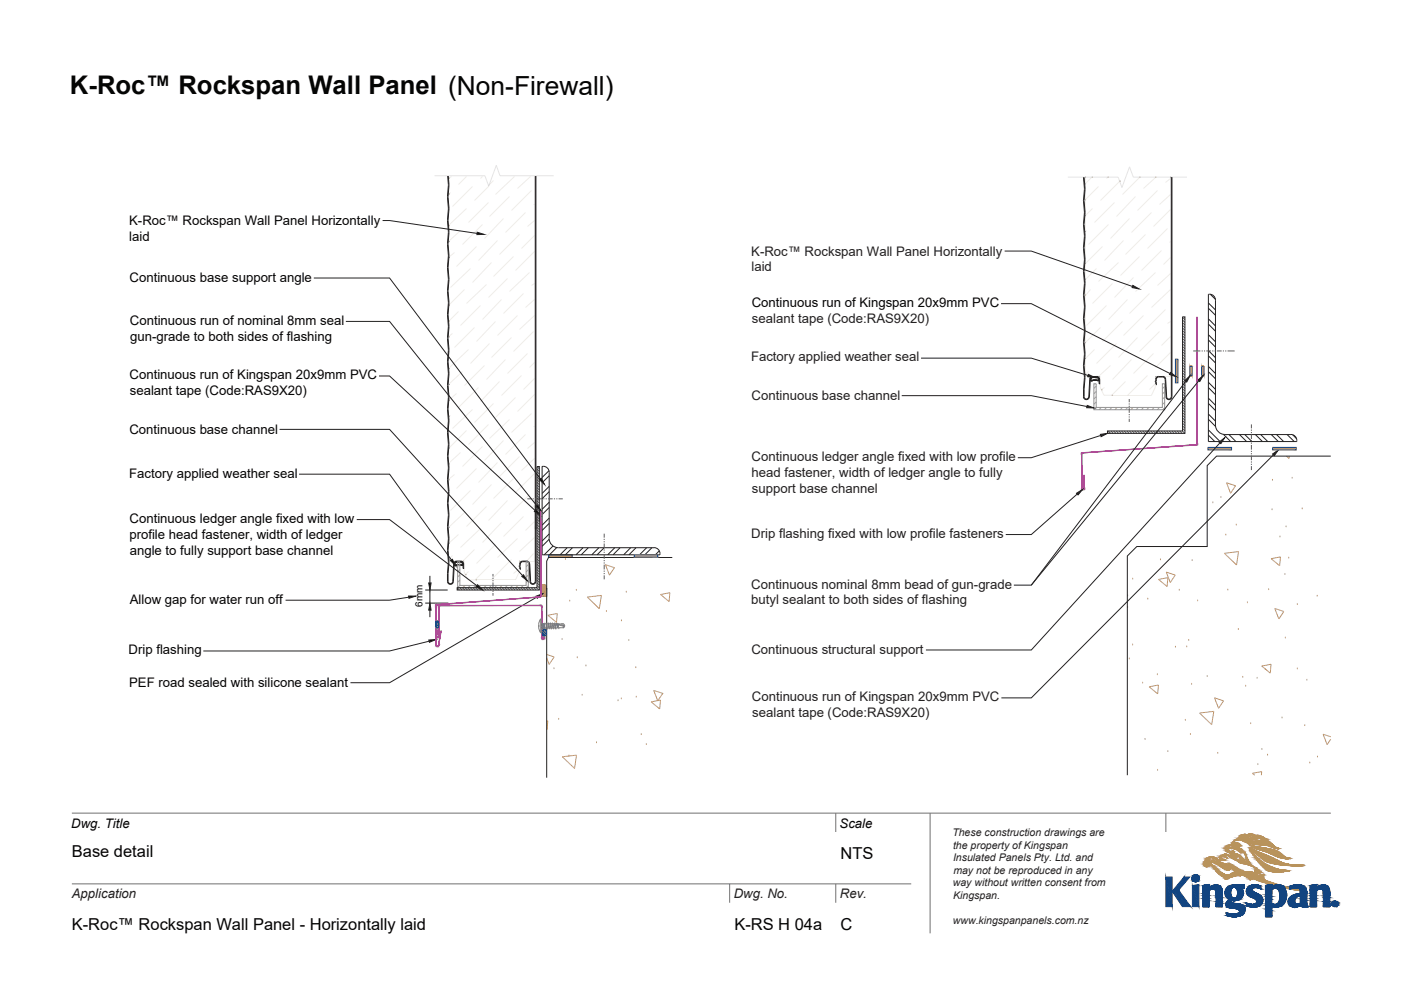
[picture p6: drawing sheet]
<svg xmlns="http://www.w3.org/2000/svg" width="297mm" height="210mm" viewBox="0 0 297 210" stroke-linecap="round" stroke-linejoin="round" font-family="sans-serif">
<defs><g id="words">
<text font-size="5.4" fill="#040504" x="14.8" y="19.9">K-Roc™ Rockspan Wall Panel (Non-Firewall)</text>
<g font-size="3.5" fill="#040504">
<text x="15.2" y="181.7">Base detail</text>
<text x="178.2" y="182.2">NTS</text>
<text x="15.2" y="197.2">K-Roc™ Rockspan Wall Panel - Horizontally laid</text>
<text x="155.7" y="197.2">K-RS H 04a</text>
<text x="178.2" y="197.2">C</text>
</g>
<g font-size="2.8" fill="#040504">
<text x="27.4" y="47.8">K-Roc™ Rockspan Wall Panel Horizontally</text>
<text x="27.4" y="51.1">laid</text>
<text x="27.5" y="59.7">Continuous base support angle</text>
<text x="159.4" y="65.1">Continuous run of Kingspan 20x9mm PVC</text>
<text x="27.5" y="68.9">Continuous run of nominal 8mm seal</text>
<text x="27.6" y="72.3">gun-grade to both sides of flashing</text>
<text x="27.5" y="80.5">Continuous run of Kingspan 20x9mm PVC</text>
<text x="27.5" y="83.9">sealant tape (Code:RAS9X20)</text>
<text x="27.4" y="92.1">Continuous base channel</text>
<text x="27.4" y="101.3">Factory applied weather seal</text>
<text x="27.5" y="110.9">Continuous ledger angle fixed with low</text>
<text x="27.4" y="114.3">profile head fastener, width of ledger</text>
<text x="27.5" y="117.7">angle to fully support base channel</text>
<text x="27.5" y="128">Allow gap for water run off</text>
<text x="27.3" y="138.8">Drip flashing</text>
<text x="27.4" y="145.8">PEF road sealed with silicone sealant</text>
<text x="15.1" y="175.5">Dwg. Title</text>
<text x="178" y="175.6">Scale</text>
</g>
<g font-size="2.8" fill="#231f20">
<text x="159.3" y="54.2">K-Roc™ Rockspan Wall Panel Horizontally</text>
<text x="159.3" y="57.6">laid</text>
<text x="159.4" y="68.5">sealant tape (Code:RAS9X20)</text>
<text x="159.2" y="76.7">Factory applied weather seal</text>
<text x="159.4" y="84.9">Continuous base channel</text>
<text x="159.3" y="101.2">head fastener, width of ledger angle to fully</text>
<text x="159.4" y="97.8">Continuous ledger angle fixed with low profile</text>
<text x="159.4" y="104.5">support base channel</text>
<text x="159.3" y="114.1">Drip flashing fixed with low profile fasteners</text>
<text x="159.3" y="124.8">Continuous nominal 8mm bead of gun-grade</text>
<text x="159.3" y="128.2">butyl sealant to both sides of flashing</text>
<text x="159.3" y="138.6">Continuous structural support</text>
<text x="159.4" y="148.8">Continuous run of Kingspan 20x9mm PVC</text>
<text x="159.5" y="152.1">sealant tape (Code:RAS9X20)</text>
<text x="15.2" y="190.5">Application</text>
<text x="155.6" y="190.5">Dwg. No.</text>
<text x="178.1" y="190.5">Rev.</text>
</g>
<g font-size="2.2" fill="#231f20">
<text x="201.9" y="177.3">These construction drawings are</text>
<text x="202.1" y="180">the property of Kingspan</text>
<text x="202.1" y="182.6">Insulated Panels Pty. Ltd. and</text>
<text x="202.1" y="185.3">may not be reproduced in any</text>
<text x="202" y="188">way without written consent from</text>
<text x="202.1" y="190.7">Kingspan.</text>
<text x="202" y="196">www.kingspanpanels.com.nz</text>
</g>
<text font-size="2.1" fill="#040504" x="89.6" y="128.7" transform="rotate(-90 89.6 128.7)">6mm</text>
</g></defs>
<path d="M249.2 76.2h.5l-.5 5zM249.7 76.2l-.5 5h.5z" fill="#dda266"/>
<path d="M249.2 76.2h.5l-.5 5zM249.7 76.2v5h-.5z" fill="none" stroke="#dda266" stroke-width=".21"/>
<path d="M249.2 76.2h.5v5h-.5z" fill="none" stroke="#254fa2" stroke-width=".21"/>
<path d="M256.1 94.9l5 .5h-5zM256.1 94.9l5 .5v-.5z" fill="#dda266"/>
<path d="M256.1 94.9l5 .5h-5zM256.1 94.9h5v.5z" fill="none" stroke="#dda266" stroke-width=".21"/>
<path d="M256.1 94.9h5v.5h-5z" fill="none" stroke="#254fa2" stroke-width=".21"/>
<g fill="none" stroke="#5c5d5f" stroke-width=".21">
<path d="M250.7 67.3l.5 .5M250.7 67.9l.5 .5M250.7 68.4l.5 .5M250.7 69l.5 .5M250.7 69.6l.5 .5M250.7 70.1l.5 .5M250.7 70.7l.5 .5M250.7 71.2l.5 .6M250.7 71.8l.5 .5M250.7 72.4l.5 .5M250.7 72.9l.5 .5M250.7 73.5l.5 .5"/>
<path d="M250.7 74.1l.5 .4M250.7 74.6l.5 .5M250.7 75.2l.5 .5M250.7 75.7l.5 .5M250.7 76.3l.5 .5M250.7 76.9l.5 .5M250.7 77.4l.5 .5M250.7 78l.5 .5M250.7 78.5l.5 .5M250.7 79.1l.5 .5M250.7 79.7l.5 .5M251.2 67.2v.1"/>
<path d="M234.8 91.8l.1 .1M235 91.4l.5 .5M235.5 91.4l.5 .5M236.1 91.4l.5 .5M236.7 91.4l.5 .5M237.2 91.4l.5 .5M237.8 91.4l.5 .5M238.3 91.4l.5 .5M238.9 91.4l.5 .5M239.5 91.4l.5 .5M240 91.4l.5 .5M240.6 91.4l.5 .5"/>
<path d="M241.2 91.4l.5 .5M241.7 91.4l.5 .5M242.3 91.4l.5 .5M242.8 91.4l.5 .5M243.4 91.4l.5 .5M244 91.4l.5 .5M244.5 91.4l.5 .5M245.1 91.4l.5 .5M245.6 91.4l.5 .5M246.2 91.4l.5 .5M246.8 91.4l.5 .5M247.3 91.4l.5 .5"/>
<path d="M247.9 91.4l.5 .5M248.5 91.4l.4 .5M249 91.4l.5 .5M249.6 91.4l.5 .5M250.1 91.4l.5 .5M250.7 91.4l.5 .5M250.7 80.2l.5 .5M250.7 80.8l.5 .5M250.7 81.3l.5 .5M250.7 81.9l.5 .5M250.7 82.5l.5 .5M250.7 83l.5 .5"/>
<path d="M250.7 83.6l.5 .5M250.7 84.2l.5 .5M250.7 84.7l.5 .5M250.7 85.3l.5 .5M250.7 85.8l.5 .5M250.7 86.4l.5 .5M250.7 87l.5 .5M250.7 87.5l.5 .5M250.7 88.1l.5 .5M250.7 88.6l.5 .5M250.7 89.2l.5 .5M250.7 89.8l.5 .5"/>
<path d="M250.7 90.3l.5 .5M250.7 90.9l.5 .5"/>
</g>
<path d="M250.7 67.2h.5v24.7h-16.4v-.5h15.9z" fill="none" stroke="#231f20" stroke-width=".21"/>
<path d="M253.7 67.3l.2 26.9zM253.7 67.3l.2 26.9z" fill="#b84c9d"/>
<path d="M253.7 67.3l.2 26.9z" fill="none" stroke="#b84c9d" stroke-width=".21"/>
<path d="M253.7 94.3l.1 .1zM253.7 94.3l.1 .1z" fill="#b84c9d"/>
<path d="M253.7 94.3l.1 .1zM253.8 94.4h.1M253.8 94.3h.1M253.7 94.3h.1M253.8 94.2h.1" fill="none" stroke="#b84c9d" stroke-width=".21"/>
<path d="M229.6 96.1l24.1-1.8zM229.6 96l24.1-1.7z" fill="#b84c9d"/>
<path d="M229.6 96.1l24.1-1.8zM229.6 96l24.1-1.7z" fill="none" stroke="#b84c9d" stroke-width=".21"/>
<path d="M229.5 96h.1zM229.5 96l.1 .1zM229.3 96.2l.2-.1zM229.3 96.2l.2-.1zM229.3 96.2v.1zM229.3 96.3l.1-.1z" fill="#b84c9d"/>
<path d="M229.3 96.3l.1-.1zM229.3 96.2l.2-.1zM229.3 96.2v.1zM229.5 96h.1zM229.5 96l.1 .1zM229.5 96l-.2 .2z" fill="none" stroke="#b84c9d" stroke-width=".21"/>
<path d="M229.3 96.3l.1 7.3zM229.3 96.3l.1 7.3z" fill="#b84c9d"/>
<path d="M229.3 96.3l.1 7.3z" fill="none" stroke="#b84c9d" stroke-width=".21"/>
<path d="M229.3 103.6v.1zM229.4 103.6l-.1 .1zM229.3 103.7l.1 .1zM229.4 103.7v.1zM229.5 103.7v.1zM229.5 103.7v.1z" fill="#b84c9d"/>
<path d="M229.3 103.6v.1zM229.3 103.7l.1 .1zM229.4 103.6l-.1 .1zM229.4 103.7v.1zM229.5 103.7v.1z" fill="none" stroke="#b84c9d" stroke-width=".21"/>
<path d="M229.5 103.8h.2zM229.5 103.8h.2z" fill="#b84c9d"/>
<path d="M229.5 103.8h.2z" fill="none" stroke="#b84c9d" stroke-width=".21"/>
<path d="M229.7 103.8h.1zM229.7 103.8h.1zM229.7 103.7h.2zM229.8 103.7l.1-.1z" fill="#b84c9d"/>
<path d="M229.7 103.8h.1zM229.7 103.7h.2zM229.8 103.7l.1-.1zM229.7 103.7h.1M229.8 103.7h.1" fill="none" stroke="#b84c9d" stroke-width=".21"/>
<path d="M229.8 100.8l.1 2.8zM229.8 100.8l.1 2.8z" fill="#b84c9d"/>
<path d="M229.8 100.8l.1 2.8z" fill="none" stroke="#b84c9d" stroke-width=".21"/>
<path d="M252.3 77.7h.4zM252.3 77.7h.4z" fill="#dda266"/>
<path d="M252.3 77.7h.4z" fill="none" stroke="#dda266" stroke-width=".21"/>
<path d="M252.3 77.7h.5zM252.3 77.7h.5zM252.3 77.7h.5zM252.3 77.7h.5zM252.3 77.7h.5zM252.3 77.7h.5z" fill="#dda266"/>
<path d="M252.3 77.7h.5z" fill="none" stroke="#dda266" stroke-width=".21"/>
<path d="M252.3 77.7h.5zM252.3 77.7h.5zM252.3 77.7h.5z" fill="#dda266"/>
<path d="M252.3 77.7h.5z" fill="none" stroke="#dda266" stroke-width=".21"/>
<path d="M252.3 77.7h.5zM252.3 77.7h.5zM252.3 77.7h.5z" fill="#dda266"/>
<path d="M252.3 77.7h.5z" fill="none" stroke="#dda266" stroke-width=".21"/>
<path d="M252.3 77.7h.5zM252.3 77.7h.5z" fill="#dda266"/>
<path d="M252.3 77.7h.5z" fill="none" stroke="#dda266" stroke-width=".21"/>
<path d="M252.3 77.7l.5 2v-2zM252.3 77.7l.5 2h-.5zM252.3 79.7h.5zM252.3 79.7h.5zM252.3 79.7h.5zM252.3 79.7h.5z" fill="#dda266"/>
<path d="M252.3 77.7l.5 2h-.5zM252.3 79.7h.5zM252.3 77.7h.5v2z" fill="none" stroke="#dda266" stroke-width=".21"/>
<path d="M252.3 79.7h.5zM252.3 79.7h.5z" fill="#dda266"/>
<path d="M252.3 79.7h.5z" fill="none" stroke="#dda266" stroke-width=".21"/>
<path d="M252.3 79.7h.5zM252.3 79.7h.5zM252.3 79.7h.5zM252.3 79.7h.5zM252.3 79.7h.5zM252.3 79.7h.5z" fill="#dda266"/>
<path d="M252.3 79.7h.5z" fill="none" stroke="#dda266" stroke-width=".21"/>
<path d="M252.3 79.7h.5zM252.3 79.7h.4zM252.3 79.7h.4zM252.3 79.7h.4z" fill="#dda266"/>
<g fill="none" stroke="#dda266" stroke-width=".21">
<path d="M252.3 79.7h.4zM252.3 79.7h.5zM272.7 96.7l.6 .5v-.5M246 118.5h.1M252.8 118.7h.1M257.2 106.4h.1M258.9 105.3h.1M259.9 113.3h.1M260.1 102.4l1.9 .6-1.1 1.6zM262.1 111.2h.1M262.6 117l-3 .4 2.6 2.4 .4-2.8M269.5 118.5l1.8 1.5 .2-1.9-2 .4"/>
<path d="M269.7 107.9h.1M269.8 101.7h.1M271.4 113.7h.1M272.7 111.5h.1M273.2 118.2h.1M274 101.2h.1M276.1 107.7h.1M239.1 126.2h.1M239.1 128.6h.1M239.4 139.6h.1M240.1 136.6h.1M240.2 122.6h.1"/>
<path d="M243.4 126.9h.1M245.6 122.9l1.8 1.5 .2-1.9-2 .4M247.3 121.3l1.9 .7-1.1 1.6zM249.2 137.1h.1M250 125h.1M251.6 137h.1M252 135.6h.1M253.9 127.2h.1M260.3 124.9h.1M262.5 133.3h.1M264.5 127.6h.1M269 124.9h.1"/>
<path d="M270.3 129.1l1.9 .6-1.1 1.6zM272.4 121.6h.1M272.5 135.1h.1M275.1 128h.1M279.3 126.2h.1M242.3 144.7h.1M242.8 156.6h.1M243.6 145.7l2-.4-.1 1.9zM245.4 142.9h.1M247.6 159.2h.1M251.3 152.6h.1M252.4 155.6h.1"/>
<path d="M252.6 144.9h.1M255.9 143.3h.1M257.4 150.9l-3.1 .3 2.6 2.5 .4-2.8M257.5 148l1.9 .7-1 1.5zM258.2 159.6h.1M263.5 143.5h.1M264.1 145.3h.1M265.2 153.3h.1M266.5 143.7h.1M267.5 141.3l2-.4-.2 1.9zM267.5 158.8h.1M268.3 141.8h.1"/>
<path d="M268.8 160h.1M271.8 152.1h.1M275.1 141.7h.1M276.6 153.7h.1M277.1 144.1h.1M282.1 156.3l-1.6-.6 .9 2.2M282.1 156.8l-.7 1.1M245.4 163.2h.1M266.7 162h.1M267.5 163.7l-2 .3 .5 .4M267.5 163.6l-.1 .8M277.7 161.6h.1"/>
<path d="M279.3 160.4h.1"/>
</g>
<path d="M252.3 77.7v2h.4M252.7 77.7h.1M252.7 77.7h-.4M252.8 79.7h-.1M252.8 77.7v2" fill="none" stroke="#254fa2" stroke-width=".21"/>
<g fill="none" stroke="#231f20" stroke-width=".21">
<path d="M256.2 78.8l1.5 1.5M256.2 75.5l1.5 1.5M256.2 72.1l1.5 1.5M256.2 68.7l1.5 1.5M256.2 65.4l1.5 1.5M256.2 77.7l1.5 1.5M256.2 74.4l1.5 1.5M256.2 71l1.5 1.5M256.2 67.6l1.5 1.5M256.2 64.3l1.5 1.4M256.4 62.4a1.26 1.26 0 0 1 1.3 1.3v26.5a2 2 0 0 0 2 2h14a1.22 1.22 0 0 1 1.3 1.2M256.5 62.4h-.3v31.3h18.8v-.3"/>
<path d="M256.6 62.4l1.1 1.1M256.2 92.3l1.4 1.4M256.2 88.9l1.5 1.6M256.2 85.6l1.5 1.5M256.2 82.2l1.5 1.5M256.2 91.2l2.5 2.5M256.2 87.8l1.5 1.5M256.2 84.4l1.5 1.6M256.2 81.1l1.5 1.5M259.4 92.2l1.5 1.5M260.6 92.2l1.4 1.5M262.8 92.2l1.5 1.5"/>
<path d="M263.9 92.2l1.5 1.5M266.2 92.2l1.5 1.5M267.3 92.2l1.5 1.5M269.5 92.2l1.5 1.5M270.7 92.2l1.5 1.5M272.9 92.2l1.5 1.5M274.1 92.2l.8 .8M282.1 96.7h-24.2l-2 2.1v17.1h-14.9l-2 2v46.5"/>
</g>
<g fill="none" stroke="#5c5d5f" stroke-width=".21">
<path d="M265.3 90v.9M265.3 91.1v.3M265.3 91.6v.3M265.3 92.1v1M265.3 93.4v.2M265.3 93.9v.2M265.3 94.4v1M265.3 95.6v.3M265.3 96.1v.3M265.3 96.6v1M265.3 97.9v.2M265.3 98.4v.2"/>
<path d="M265.3 98.9v.8"/>
</g>
<path d="M254.8 77.7h.4zM254.8 77.7h.4zM254.8 77.7h.4zM254.8 77.7h.4zM254.8 77.7h.4z" fill="#dda266"/>
<path d="M254.8 77.7h.4z" fill="none" stroke="#dda266" stroke-width=".21"/>
<path d="M254.8 77.7h.4zM254.8 77.7h.4zM254.8 77.7h.4z" fill="#dda266"/>
<path d="M254.8 77.7h.4z" fill="none" stroke="#dda266" stroke-width=".21"/>
<path d="M254.8 77.7h.5zM254.8 77.7h.5zM254.8 77.7h.5zM254.8 77.7h.5z" fill="#dda266"/>
<path d="M254.8 77.7h.5z" fill="none" stroke="#dda266" stroke-width=".21"/>
<path d="M254.8 77.7h.5zM254.8 77.7h.5z" fill="#dda266"/>
<path d="M254.8 77.7h.5z" fill="none" stroke="#dda266" stroke-width=".21"/>
<path d="M254.8 77.7h.5zM254.8 77.7h.5z" fill="#dda266"/>
<path d="M254.8 77.7h.5z" fill="none" stroke="#dda266" stroke-width=".21"/>
<path d="M254.8 77.7l.5 2v-2zM254.8 77.7l.5 2h-.5zM254.8 79.7h.5zM254.8 79.7h.5z" fill="#dda266"/>
<path d="M254.8 77.7l.5 2h-.5zM254.8 79.7h.5zM254.8 77.7h.5v2z" fill="none" stroke="#dda266" stroke-width=".21"/>
<path d="M254.8 79.7h.5zM254.8 79.7h.5z" fill="#dda266"/>
<path d="M254.8 79.7h.5z" fill="none" stroke="#dda266" stroke-width=".21"/>
<path d="M254.8 79.7h.5zM254.8 79.7h.5z" fill="#dda266"/>
<path d="M254.8 79.7h.5z" fill="none" stroke="#dda266" stroke-width=".21"/>
<path d="M254.8 79.7h.4zM254.8 79.7h.4zM254.8 79.7h.4zM254.8 79.7h.4zM254.8 79.7h.5z" fill="#dda266"/>
<path d="M254.8 79.7h.4zM254.8 79.7h.5z" fill="none" stroke="#dda266" stroke-width=".21"/>
<path d="M254.8 79.7h.4zM254.8 79.7h.4zM254.8 79.7h.4z" fill="#dda266"/>
<path d="M254.8 79.7h.4z" fill="none" stroke="#dda266" stroke-width=".21"/>
<path d="M254.8 79.7h.4zM254.8 79.7h.4z" fill="#dda266"/>
<path d="M254.8 79.7h.4z" fill="none" stroke="#dda266" stroke-width=".21"/>
<path d="M254.8 77.7v2h.4l.1-2M254.8 77.7h.4" fill="none" stroke="#254fa2" stroke-width=".21"/>
<path d="M253 74.4h1.5M254.8 74.4h.2M255.3 74.4h.2M255.8 74.4h1M257 74.4h.3M257.5 74.4h.3M258 74.4h1M259.3 74.4h.2M259.8 74.4h.2M260.3 74.4h1.5" fill="none" stroke="#5c5d5f" stroke-width=".21"/>
<path d="M226.4 37.6h10.7l.8 2.2 1.6-4.4 .8 2.2h11.4h-11.4l-.8-2.2-1.6 4.4-.8-2.2z" fill="#959595"/>
<g fill="#bfb6a3">
<path d="M246.5 78.3h1.5v1.6h-1.5z"/>
<path d="M243.8 82.5l1.1-1.1z"/>
<path d="M248.1 74.8l-3.1 3.1z"/>
<path d="M243.4 79.6l-4.3 4.2z"/>
<path d="M248.1 71.5l-1.8 1.8z"/>
<path d="M244.6 74.9l-4.2 4.3z"/>
<path d="M238.7 80.8l-3 3z"/>
<path d="M248.1 68.1l-.5 .5z"/>
<path d="M245.9 70.3l-4.2 4.2z"/>
<path d="M240 76.2l-4.2 4.2z"/>
<path d="M234.1 82.1l-.6 .6z"/>
<path d="M242.9 69.9l4.2-4.2z"/>
<path d="M241.3 71.6l-4.3 4.2z"/>
<path d="M235.4 77.5l-2.4 2.4z"/>
<path d="M248.1 61.4l-3.9 3.9z"/>
<path d="M242.5 66.9l-4.2 4.3z"/>
<path d="M236.6 72.9l-4.2 4.2z"/>
<path d="M230.7 78.7l-.7 .7z"/>
<path d="M248.1 58l-2.6 2.6z"/>
<path d="M243.8 62.3l-4.2 4.2z"/>
<path d="M237.9 68.2l-4.2 4.2z"/>
<path d="M232 74.1l-2 1.9z"/>
<path d="M248.1 54.6l-1.4 1.4z"/>
<path d="M245 57.7l-4.2 4.2z"/>
<path d="M239.1 63.6l-4.2 4.2z"/>
<path d="M230 72.7l3.3-3.2z"/>
<path d="M248.1 51.3l-.1 .1z"/>
<path d="M246.3 53.1l-4.2 4.2z"/>
<path d="M240.4 58.9l-4.2 4.3z"/>
<path d="M234.5 64.9l-4.2 4.2z"/>
<path d="M243.4 52.6l4.2-4.2z"/>
<path d="M237.5 58.5l4.2-4.2z"/>
<path d="M235.8 60.2l-4.2 4.2z"/>
<path d="M248.1 44.5l-3.5 3.5z"/>
<path d="M242.9 49.7l-4.2 4.2z"/>
<path d="M237 55.6l-4.2 4.2z"/>
<path d="M231.1 61.5l-1.1 1.1z"/>
<path d="M248.1 41.2l-2.2 2.2z"/>
<path d="M244.2 45.1l-4.2 4.2z"/>
<path d="M238.3 51l-4.2 4.2z"/>
<path d="M232.4 56.9l-2.4 2.3z"/>
<path d="M247.1 38.8l1-1z"/>
<path d="M245.5 40.4l-4.2 4.2z"/>
<path d="M239.6 46.3l-4.2 4.2z"/>
<path d="M233.7 52.2l-3.7 3.7z"/>
<path d="M244.9 37.6l-2.4 2.4z"/>
</g>
<g fill="#bfb6a3">
<path d="M240.8 41.7l-4.2 4.2z"/>
<path d="M234.9 47.6l-4.2 4.2z"/>
<path d="M241.6 37.6l-3.7 3.7z"/>
</g>
<g fill="#bfb6a3">
<path d="M236.2 43l-4.2 4.2z"/>
<path d="M230 49.1l.3-.2z"/>
<path d="M237.4 38.4l.1-.1zM237.4 38.4l-4.1 4.1z"/>
</g>
<g fill="#bfb6a3">
<path d="M231.6 44.2l-1.6 1.5z"/>
<path d="M234.8 37.6l-.3 .3z"/>
</g>
<g fill="#bfb6a3">
<path d="M230 42.4l2.8-2.8z"/>
<path d="M231.5 37.6l-1.5 1.4z"/>
</g>
<path d="M248.1 37.6v42.3" fill="none" stroke="#bfb6a3" stroke-width=".21"/>
<path d="M246.5 79.9h1.6zM244.9 79.9h1.6z" fill="#bfb6a3"/>
<path d="M244.9 81.4v.8l-.8 1.6 .8-1.6zM244.9 79.9v1.5z" fill="#bfb6a3"/>
<path d="M235.7 83.8h8.4zM233.5 82.7l.6 1.1h1.6h-1.6zM233 79.9h.3v2.3l.2 .5-.2-.5v-2.3zM230 79.4v.5h3h-3zM230 49.1v6.8zM230 55.9v3.3zM230 59.2v3.4zM230 62.6v10.1zM230 72.7v3.3zM230 76v3.4z" fill="#bfb6a3"/>
<path d="M230 37.6v1.4z" fill="#bfb6a3"/>
<path d="M230 39v3.4zM230 42.4v3.3zM230 45.7v3.4z" fill="#bfb6a3"/>
<g fill="none" stroke="#231f20" stroke-width=".21">
<path d="M229.7 37.6l.2 2.5M229.8 37.6l.2 2.4M230 39.9v.2M248.3 37.6v46.6M248.5 37.6v46.6M229.7 52.4v.2M229.7 57.7a14.6 14.6 0 0 1 0 4.8v.1a14.8 14.8 0 0 1 0 4.9v.1a14.8 14.8 0 0 1 0 4.9l.2 2.6M229.7 52.7a14.6 14.6 0 0 1 0 4.8v.1M229.7 42.7a14.8 14.8 0 0 1 0 4.8v.1a15.2 15.2 0 0 1 0 4.8M229.8 47.5l.2 2.6a14.1 14.1 0 0 0 0 4.9v.1M229.9 42.7l.1 2.4-.1 2.4M229.9 40.2l-.2 2.4"/>
<path d="M230 55.2a13.9 13.9 0 0 0 0 4.8l-.2 2.6M230 40.2l-.2 2.4M229.9 77.6l.1 2.4-.1 2.5M229.9 62.6l.1 2.5a14.3 14.3 0 0 0 0 4.9v.1a14.1 14.1 0 0 0 0 4.9l-.2 2.6M229.9 79.9l-.2 2.6M229.9 75.1l-.2 2.4 .2 2.5M231.6 80l-.4 .4M231.6 80l.1 .1M231.7 79.8a.62 .62 0 0 0-.7 .6M231.7 80l-.5 .2v.2l.1 .2M231.7 79.9h.8M231.7 80h.8"/>
<path d="M231.7 80a.49 .49 0 0 0-.5 .6M231.7 80l-.2 .1M231.7 80h.8l-.1 .1M231.7 80l.1 .1M232.3 80l-.2 .1M232.3 80l.1 .1M232.4 80l-.1 .1M232.5 79.8a.62 .62 0 0 1 .6 .6M232.5 80l.4 .2 .1 .3M232.5 80l.4 .2M232.6 80l-.1 .1M232.6 80l.4 .3v.3l-.2 .2-.2-.2-.2 .1"/>
<path d="M245.7 79.8a.62 .62 0 0 0-.7 .8M245.7 79.9h.8M246.5 79.8a.62 .62 0 0 1 .6 .6M229.7 84.1a.62 .62 0 0 0 .6 .7 .62 .62 0 0 0 .7-.6M229.7 82.4v1.8M229.8 82.4l.1 1.8M231 80.4l-.2 3.8a.5 .5 0 0 1-.5 .4 .5 .5 0 0 1-.5-.5M231.2 80.4l-.2 3.8M231.2 80.3l.1 .1M231.2 80.6l.2 .2M231.2 80.3h.1M231.3 80.6l-.1 .1 .1 .1 .1-.1 .2 .1"/>
<path d="M231.3 80.5l-.1 .1M231.3 80.4v.2M231.3 80.3l-.1 .2 .3 .3M231.4 80.7l-.2 .1M231.4 80.1l.1 .1M231.4 80.2l-.1 .1M231.5 80l.1 .1M231.5 80.7l.1 .1M231.5 80.1l-.1-.1v.3M231.6 80.7l-.2 .1M231.7 80.6l.1 .1M231.7 80.1h.5"/>
<path d="M231.8 80.6l-.3 .2M231.8 80.6l.1 .1M231.8 80.1h.3M231.8 80.1h.5M231.8 80.1h-.5M231.9 80.7l.3-.1 .1 .1M232.1 80.1h.3M232.3 80.6l.2 .1M232.3 80.6l-.1 .1-.1-.1-.1 .1-.4-.1M232.4 80.1h.2M232.4 80.6l.2 .1M232.5 80.6l-1.1 .1-.1-.1"/>
<path d="M232.6 80.1l.2 .1M232.6 80.6l-.1 .1M232.7 80l-.1 .1M232.7 80.6l-.4 .1M232.7 80.6l-.1 .1M232.7 80.6l.2 .2M232.8 80h-.4l.1 .1M232.8 80.2l.1 .3-.2 .1M232.8 80.1l-.1 .1M232.8 80.6v.2l-.9-.1-.5 .1M232.9 80.6l.1 .1M232.9 80.1l-.1 .1"/>
<path d="M232.9 80.2v.5M232.9 80.2v.1l.1 .2M233 80.3l-.1 .1M233 80.4l-.3 .4M233.2 80.4v1h-.2v-.9M245 80.7v.4M245 81.1v.3h.2M245 80.6v.1M245.1 81.1l.1 .3M245.2 80.6l-.1 .5M245.2 81.4h.1M245.2 80.5v.1"/>
<path d="M247 80.4l-.2-.4h-1.1l-.5 .2v.3M247 80.4l.2 3.8a.62 .62 0 0 0 .6 .6 .62 .62 0 0 0 .7-.7M247.1 80.4l.3 3.8M248.3 84.1a.5 .5 0 0 1-.5 .5 .5 .5 0 0 1-.5-.4"/>
</g>
<g fill="none" stroke="#b0a892" stroke-width=".21">
<path d="M232.4 81.9l-.5 .5M232.4 83l-.5 .5M232.4 84.2l-.5 .4M232.4 85.3l-.5 .4M232.4 86.4l-.5 .5M233.5 86.4l-.5 .5M234.6 86.4l-.5 .5M235.7 86.4l-.4 .5M236.9 86.4l-.5 .5M238 86.4l-.5 .5M239.1 86.4l-.5 .5M240.2 86.4l-.4 .5"/>
<path d="M241.3 86.4l-.4 .5M242.5 86.4l-.5 .5M243.6 86.4l-.5 .5M244.7 86.4l-.5 .5M245.8 86.4l-.4 .5M246.9 86.5l-.4 .4M246.9 82l-.5 .4M246.9 83.1l-.5 .5M246.9 84.2l-.5 .5M246.9 85.3l-.5 .5"/>
</g>
<path d="M231.9 81.4h.5v5h14v-5h.5v5.5h-15z" fill="none" stroke="#909295" stroke-width=".21"/>
<path d="M248.2 79l1.2 .9-1.5-.5z" fill="#231f20"/>
<path d="M212.2 64.4h6.5l29.4 14.8M248.2 79l1.2 .9-1.5-.5z" fill="none" stroke="#231f20" stroke-width=".21"/>
<path d="M251.2 80.7l1.1-1-.7 1.3z" fill="#231f20"/>
<path d="M251.2 80.7l1.1-1-.7 1.3zM251.4 80.9l-32.7 43.2" fill="none" stroke="#231f20" stroke-width=".21"/>
<path d="M254 80.6l1.1-1-.7 1.3z" fill="#231f20"/>
<path d="M254 80.6l1.1-1-.7 1.3zM254.2 80.7l-35.5 43.4h-3.7" fill="none" stroke="#231f20" stroke-width=".21"/>
<path d="M233.3 92.1l1.5-.2-1.3 .7z" fill="#231f20"/>
<path d="M233.3 92.1l1.5-.2-1.3 .7zM233.4 92.4l-14.7 4.7h-2.9" fill="none" stroke="#231f20" stroke-width=".21"/>
<path d="M228.2 104.6l1.3-.8-.9 1.2z" fill="#231f20"/>
<path d="M228.2 104.6l1.3-.8-.9 1.2zM228.4 104.8l-9.7 8.6h-5.5" fill="none" stroke="#231f20" stroke-width=".21"/>
<path d="M258.5 93.8l1.2-1-.9 1.3z" fill="#231f20"/>
<path d="M258.5 93.8l1.2-1-.9 1.3zM258.7 93.9l-40 44h-22.4" fill="none" stroke="#231f20" stroke-width=".21"/>
<path d="M269.8 96.3l1.3-.9-.9 1.3z" fill="#231f20"/>
<path d="M269.8 96.3l1.3-.9-.9 1.3zM270 96.5l-51.3 51.5h-6.4" fill="none" stroke="#231f20" stroke-width=".21"/>
<path d="M230.5 86l1.4 .5h-1.5z" fill="#231f20"/>
<path d="M191.2 83.9h27.5l11.8 2.3M230.5 86l1.4 .5h-1.5z" fill="none" stroke="#231f20" stroke-width=".21"/>
<path d="M230.8 79.4l1.3 .7-1.5-.2z" fill="#231f20"/>
<path d="M195.3 76h23.4l12 3.6M230.8 79.4l1.3 .7-1.5-.2z" fill="none" stroke="#231f20" stroke-width=".21"/>
<path d="M240.2 60.5l1.3 .8-1.5-.3z" fill="#231f20"/>
<path d="M213 53.3h5.7l21.4 7.5M240.2 60.5l1.3 .8-1.5-.3z" fill="none" stroke="#231f20" stroke-width=".21"/>
<path d="M269.8 94.9l5 .5h-5zM269.8 94.9l5 .5v-.5z" fill="#dda266"/>
<path d="M269.8 94.9l5 .5h-5zM269.8 94.9h5v.5z" fill="none" stroke="#dda266" stroke-width=".21"/>
<path d="M269.8 94.9h5v.5h-5z" fill="none" stroke="#254fa2" stroke-width=".21"/>
<path d="M239.4 84.6v.7M239.4 85.6v.2M239.4 86.1v.2M239.4 86.6v1M239.4 87.8v.3M239.4 88.3v.3M239.4 88.8v.7" fill="none" stroke="#5c5d5f" stroke-width=".21"/>
<g fill="#dda266">
<path d="M113.5 107.2h.3l-.3 5zM113.8 107.2l-.3 5h.3z"/>
<path d="M113.5 107.2h.3l-.3 5v-5v5l.3-5zM113.8 107.2l-.3 5h.3v-5v5h-.3z"/>
</g>
<path d="M113.5 107.2v5h.3v-5v5h-.3v-5h.3z" fill="#254fa2"/>
<path d="M116.3 117.7l5 .5h-5zM116.3 117.7l5 .5v-.5z" fill="#dda266"/>
<g fill="none" stroke="#dda266" stroke-width=".21">
<path d="M116.3 117.7l5 .5h-5zM116.3 117.7h5v.5zM119.9 118.5h.1M128.4 119.8l1.9 .6-1.1 1.6zM114.7 124.9h.1M114.7 124.8v.1M114.7 124.7h.1M114.8 124.9v.1M114.8 124.7v.1M114.8 124.6h.1M114.8 125.1l.1 .3M114.8 124.9h.1"/>
<path d="M114.8 124.4v.1M114.8 124.5v.1M114.8 124.6v.1M114.8 124.8h.1M114.8 125h.1M114.8 124.5h.1M114.8 124.8v.1M114.8 125.1h.1M114.9 124.3h.1M114.9 125.3l-.2 .1 1.1 1.1M114.9 124.3l.1 .1M114.9 124.5l.1 .1"/>
<path d="M114.9 124.6l.1 .1M114.9 125.1l.1 .1M114.9 125l.1 .1M114.9 124.8l.1 .1M114.9 124.2h.1M115 124.2l-.1 .1M115 124.4l-.1 .1M115 124.4h.1M115 125.2h.1M115 124.2h.1M115 124.7h.1M115 125.1h.1"/>
<path d="M115 124.6h.1M115 124.9h.1M115 124.7l-.1 .1M115 124.9l-.1 .1M115 125.1h-.1M115 125.2l-.1 .1M115 124.6h-.1M115 125.4h.1M115 125.4l-.3 .3 .8 .8 .4-.4-.5-.6M115 125.4l.9 .9-.1 .2M115 124.1h.1M115 124.1l.1 .1"/>
<path d="M115 124.2l.1 .1M115 124.4l.1 .1M115 124.9l.1 .1M115 124.7l.1 .1M115 125.4l.1 .1M115 125.2l.1 .1M115.1 124.2h-.1M115.1 125.5h.1M115.1 125.3h.1M115.1 124.3h.1M115.1 124.8h.1M115.1 125.1h.1"/>
<path d="M115.1 124.2h.1M115.1 124.6h.1M115.1 125h.1M115.1 124.5l-.1 .1M115.1 124.6l-.1 .1M115.1 124.8l-.1 .1M115.1 125l-.1 .1M115.1 125.1l-.1 .1M115.1 124.5h.1M115.1 124.3l-.1 .1M115.1 125.3l-.1 .1M115.2 124v.1"/>
<path d="M115.2 124.3v.1M115.2 124.2h.1M115.2 124.5v.1M115.2 124.6v.1M115.2 124.8v.1M115.2 125.1v.1M115.2 125v.1M115.2 125.3v.1M115.2 125.5h.1M115.2 124h.1M115.2 125.4h.1M115.2 124.4h.1"/>
<path d="M115.2 125.2h.1M115.2 124.7h.1M115.2 125.1h.1M115.2 124.1h.1M115.2 124.6h.1M115.2 124.9h.1M115.2 124.2v.1M115.2 124.4v.1M115.2 124.7v.1M115.2 124.9v.1M115.2 125.2v.1M115.2 124.1v.1"/>
<path d="M115.2 125.4v.1M115.3 124.1l.1 .1M115.3 124.2l.1 .1M115.3 124.6h.1M115.3 124.4l.1 .1M115.3 124.7l.1 .1M115.3 124.9l.1 .1M115.3 125.1h.1M115.3 125.4l.1 .1M115.3 125.2l.1 .1M115.4 124h.1M115.4 125.5h.1"/>
<path d="M115.4 125.3h.1M115.4 124.3h.1M115.4 124.8h.1M115.4 125.1h.1M115.4 124.2h.1M115.4 124.6h.1M115.4 125h.1M115.4 124.5h.1M115.4 124l-.1 .1M115.4 124.2h-.1M115.4 124.3l-.1 .1M115.4 124.5l-.1 .1"/>
<path d="M115.4 124.6l-.1 .1M115.4 125l-.1 .1M115.4 124.8l-.1 .1M115.4 125.1l-.1 .1M115.4 125.3l-.1 .1M115.4 125.5h-.1M115.5 124.2h.1M115.5 124.3v.1M115.5 124.5v.1M115.5 124.8v.1M115.5 124.6v.1M115.5 125v.1"/>
<path d="M115.5 125.1v.1M115.5 125.3v.1M115.5 125.5h.1M115.5 124v.1M115.5 125.4h.1M115.5 124.4h.1M115.5 125.2h.1M115.5 124.7h.1M115.5 125.1h.1M115.5 124.1h.1M115.5 124.6h.1M115.5 124.9h.1"/>
<path d="M115.5 124.1v.1M115.5 124.2v.1M115.5 124.4v.1M115.5 124.7v.1M115.5 124.9v.1M115.5 125.2v.1M115.5 125.4v.1M115.6 125.5l.3 .3-.7 .7-.5-.6 .4-.4M115.6 124.2l.1 .1M115.6 124.4l.1 .1M115.6 124.6h.1M115.6 124.7l.1 .1"/>
<path d="M115.6 125.1h.1M115.6 124.9l.1 .1M115.6 125.2l.1 .1M115.6 125.4h.1M115.7 125.3h.1M115.7 124.3h.1M115.7 124.8h.1M115.7 125.1h.1M115.7 124.2h.1M115.7 124.6h.1M115.7 125h.1M115.7 124.5h.1"/>
<path d="M115.7 124.2h-.1M115.7 124.5l-.1 .1M115.7 124.3l-.1 .1M115.7 124.6l-.1 .1M115.7 124.8l-.1 .1M115.7 125l-.1 .1M115.7 125.1l-.1 .1M115.7 125.3l-.1 .1M115.7 125.3l.2 .2-.9 1-.3-.3 .7-.7M115.8 124.3v.1M115.8 124.5v.1M115.8 124.6v.1"/>
<path d="M115.8 124.8v.1M115.8 125v.1M115.8 125.1v.1M115.8 124.3h.1M115.8 124.7h.1M115.8 125.1h.1M115.8 124.6h.1M115.8 124.9h.1M115.8 125.2l.1 .1-1.2 1.2M115.8 124.4h.1M115.8 124.4v.1M115.8 124.7v.1"/>
<path d="M115.8 124.9v.1M115.9 125h.1M115.9 125v.1M115.9 139.6l.5 1.3M115.9 138.8l1.6 .5-1.1 1.6M116.1 130.5l1.9 1.5 .2-1.9-2 .4M119.2 135.4h.1M120.8 127.3h.1M122.2 125h.1M122.4 139.3h.1M124.5 126.6l3-.3-.4 2.8zM128.6 129.5h.1"/>
<path d="M131.8 131.5h.1M132.8 125.4h.1M133.3 135.6h.1M142 125.7l-.1 1.9-1.9-1.5 2-.4M116.1 152.9l-.2 1.8M116.2 152.9l-.3 .1M117.5 141.6h.1M118.4 152.4h.1M123.4 147.3h.1M124.2 141h.1M126.5 157.3h.1M131 148.4h.1"/>
<path d="M131.7 148h.1M134.8 141.4h.1M134.9 147.7h.1M136 155.6h.1M137 157.7h.1M138 148.8l1.9 1.6 .1-1.9-2 .4M138.6 146.4l1.9 .7-1.1 1.6zM120.6 160.1h.1M122.3 160.2l-3.1 .3 2.6 2.5 .4-2.8"/>
</g>
<path d="M116.3 117.7h5v.5h-5z" fill="none" stroke="#254fa2" stroke-width=".21"/>
<g fill="none" stroke="#231f20" stroke-width=".21">
<path d="M115 98.9l-.1 .1M116.4 99.8l-1.5 1.5M116.4 114.2a2 2 0 0 0 2 2h20.3M116.4 103.2l-1.5 1.5M116.4 106.5l-1.5 1.5M116.4 109.9l-1.5 1.5M116.4 113.3l-1.5 1.5M116.4 100.9l-1.5 1.5M116.4 104.3l-1.5 1.5M116.4 107.6l-1.5 1.5M116.4 111l-1.5 1.5M116.4 114.4l-1.5 1.5"/>
<path d="M116.4 114.2v-14a1.26 1.26 0 0 0-1.5-1.3v18.8h25a1.3 1.3 0 0 0-1.2-1.5M117.3 115.8l-1.9 1.9M118 116.1l-1.5 1.6M120.2 116.2l-1.5 1.5M121.4 116.2l-1.5 1.5M123.6 116.2l-1.5 1.5M124.7 116.2l-1.5 1.5M127 116.2l-1.5 1.5M128.1 116.2l-1.5 1.5M130.3 116.2l-1.5 1.5M131.5 116.2l-1.5 1.5M133.7 116.2l-1.5 1.5"/>
<path d="M134.9 116.2l-1.6 1.5M137.1 116.2l-1.5 1.5M138.2 116.2l-1.5 1.5M139.8 116.8l-.8 .9M142.5 118.2h-26.2l-.4 .8v46M114.7 124.7l.2 .6 .3 .2 .5-.2 .2-.6v1.8h-1.2zM114.9 124.3l.3-.3a.77 .77 0 0 1 .7 .7 .77 .77 0 0 1-.7 .8 .88 .88 0 0 1-.3-1.2z"/>
</g>
<path d="M92.1 37.3h10.7l.8 2.2 1.6-4.4 .8 2.2h11.4h-11.4l-.8-2.2-1.6 4.4-.8-2.2z" fill="#959595"/>
<path d="M90.2 125.1h4.7M90.2 127.9h4.9M91.1 122.1v1.5M91.1 125.1v2.8M91.1 129.4v1.5" fill="none" stroke="#231f20" stroke-width=".21"/>
<path d="M90.9 123.6h.5l-.3 1.5z" fill="#040504"/>
<path d="M90.9 123.6h.5l-.3 1.5z" fill="none" stroke="#231f20" stroke-width=".21"/>
<path d="M91.1 127.9l.3 1.5h-.5z" fill="#040504"/>
<path d="M91.1 127.9l.3 1.5h-.5z" fill="none" stroke="#231f20" stroke-width=".21"/>
<g fill="#bfb6a3">
<path d="M111.6 119l1.5-1.5z"/>
<path d="M110.1 120.5l-1.2 1.2z"/>
<path d="M110.2 117.1l3-3.1z"/>
<path d="M108.5 118.8l-4.2 4.2z"/>
<path d="M111.5 112.4l1.7-1.8z"/>
<path d="M109.8 114.1l-4.2 4.2z"/>
<path d="M103.9 120l-3 3z"/>
<path d="M113.2 107.3l-.5 .5z"/>
<path d="M111 109.5l-4.2 4.2z"/>
<path d="M105.1 115.4l-4.2 4.2z"/>
<path d="M99.3 121.3l-.6 .6z"/>
<path d="M108.1 109.1l4.2-4.2z"/>
<path d="M106.4 110.8l-4.2 4.2z"/>
<path d="M98.1 119l2.4-2.4z"/>
<path d="M113.2 100.5l-3.9 3.9z"/>
<path d="M107.7 106.1l-4.2 4.2z"/>
<path d="M97.6 116.2l4.2-4.2z"/>
<path d="M95.2 118.6l.7-.7z"/>
<path d="M113.2 97.2l-2.6 2.6z"/>
<path d="M108.9 101.5l-4.2 4.2z"/>
<path d="M103 107.4l-4.2 4.2z"/>
<path d="M97.1 113.3l-1.9 1.9z"/>
<path d="M113.2 93.8l-1.3 1.4z"/>
<path d="M110.2 96.9l-4.2 4.2z"/>
<path d="M104.3 102.8l-4.2 4.2z"/>
<path d="M95.2 111.9l3.2-3.2z"/>
<path d="M113.2 90.4l-.1 .1z"/>
<path d="M111.5 92.2l-4.2 4.2z"/>
<path d="M105.6 98.1l-4.3 4.2z"/>
<path d="M95.5 108.2l4.2-4.2z"/>
<path d="M112.7 87.6l-4.2 4.2z"/>
<path d="M102.6 97.7l4.2-4.2z"/>
<path d="M100.9 99.4l-4.2 4.2z"/>
<path d="M109.8 87.2l3.4-3.5z"/>
<path d="M108.1 88.9l-4.2 4.2z"/>
<path d="M102.2 94.8l-4.2 4.2z"/>
<path d="M96.3 100.7l-1.1 1.1z"/>
<path d="M113.2 80.3l-2.2 2.2z"/>
<path d="M109.3 84.2l-4.2 4.2z"/>
<path d="M103.5 90.1l-4.2 4.2z"/>
<path d="M97.6 96l-2.4 2.4z"/>
<path d="M113.2 77l-.9 .9z"/>
<path d="M110.6 79.6l-4.2 4.2z"/>
<path d="M104.7 85.5l-4.2 4.2z"/>
<path d="M98.8 91.4l-3.6 3.6z"/>
<path d="M111.9 75l-4.2 4.2z"/>
<path d="M106 80.9l-4.2 4.2z"/>
<path d="M100.1 86.8l-4.2 4.2z"/>
<path d="M113.1 70.4l-4.2 4.2z"/>
<path d="M107.3 76.2l-4.3 4.2z"/>
<path d="M97.1 86.3l4.2-4.2z"/>
<path d="M95.2 88.3l.3-.3z"/>
<path d="M113.2 66.9l-3 3z"/>
<path d="M108.5 71.6l-4.2 4.2z"/>
<path d="M98.4 81.7l4.2-4.2z"/>
<path d="M96.7 83.4l-1.5 1.5z"/>
<path d="M113.2 63.5l-1.7 1.8z"/>
<path d="M109.8 67l-4.2 4.2z"/>
<path d="M103.9 72.9l-4.2 4.2z"/>
<path d="M98 78.8l-2.8 2.7z"/>
<path d="M113.2 60.1l-.5 .6z"/>
<path d="M111 62.4l-4.2 4.2z"/>
<path d="M105.1 68.2l-4.2 4.2z"/>
<path d="M95.2 78.2l4.1-4.1z"/>
<path d="M112.3 57.7l-4.2 4.2z"/>
<path d="M102.2 67.8l4.2-4.2z"/>
<path d="M96.3 73.7l4.2-4.2z"/>
<path d="M109.3 57.3l3.9-3.9z"/>
<path d="M107.7 59l-4.2 4.2z"/>
<path d="M101.8 64.9l-4.2 4.2z"/>
<path d="M95.2 71.5l.7-.7z"/>
<path d="M113.2 50l-2.6 2.7z"/>
<path d="M108.9 54.4l-4.2 4.2z"/>
<path d="M103 60.2l-4.2 4.2z"/>
<path d="M97.1 66.1l-1.9 2z"/>
<path d="M111.9 48l1.3-1.3z"/>
<path d="M110.2 49.7l-4.2 4.2z"/>
<path d="M104.3 55.6l-4.2 4.2z"/>
<path d="M98.4 61.5l-3.2 3.2z"/>
<path d="M113.2 43.3l-.1 .1z"/>
<path d="M111.5 45.1l-4.2 4.2z"/>
<path d="M105.6 51l-4.3 4.2z"/>
<path d="M99.7 56.9l-4.2 4.2z"/>
<path d="M112.7 40.5l-4.2 4.2z"/>
<path d="M106.8 46.4l-4.2 4.2z"/>
<path d="M96.7 56.4l4.2-4.1z"/>
<path d="M112.5 37.3l-2.7 2.7z"/>
<path d="M108.1 41.7l-4.2 4.2z"/>
<path d="M102.2 47.6l-4.2 4.2z"/>
<path d="M96.3 53.5l-1.1 1.1z"/>
<path d="M105.1 41.3l4-4z"/>
<path d="M103.5 43l-4.2 4.2z"/>
<path d="M95.2 51.2l2.4-2.3z"/>
<path d="M104.7 38.4l-1.1 1zM103.6 39.5l-3.1 3.1z"/>
</g>
<g fill="#bfb6a3">
<path d="M95.2 47.9l3.6-3.6z"/>
<path d="M102.4 37.3l-.6 .6z"/>
<path d="M100.1 39.6l-4.2 4.2z"/>
<path d="M99 37.3l-1.9 1.9z"/>
<path d="M95.2 41.1l.3-.2z"/>
<path d="M95.6 37.3l-.4 .5z"/>
<path d="M113.2 37.3v81.7zM111.6 119h1.6zM110.1 119h1.5z"/>
</g>
<path d="M110.1 120.5v.8l-.8 1.7 .8-1.7zM110.1 119v1.5z" fill="#bfb6a3"/>
<path d="M100.9 123h8.4zM98.7 121.9l.5 1.1h1.7h-1.7zM98.1 119h.3v2.3l.3 .6-.3-.6v-2.3zM95.2 118.6v.4h2.9h-2.9zM95.2 71.5v6.7zM95.2 78.2v3.3zM95.2 81.5v3.4zM95.2 84.9v3.4zM95.2 88.3v6.7zM95.2 95v3.4zM95.2 98.4v3.4zM95.2 101.8v10.1zM95.2 111.9v3.3zM95.2 115.2v3.4z" fill="#bfb6a3"/>
<path d="M95.2 51.2v3.4zM95.2 54.6v10.1zM95.2 64.7v3.4zM95.2 68.1v3.4z" fill="#bfb6a3"/>
<path d="M95.2 41.1v6.8zM95.2 47.9v3.3z" fill="#bfb6a3"/>
<path d="M95.2 37.3v.5zM95.2 37.8v3.3z" fill="#bfb6a3"/>
<g fill="none" stroke="#231f20" stroke-width=".21">
<path d="M94.9 37.3l.2 1.8M95 37.3l.2 2a15.7 15.7 0 0 0 0 4.9v.1a15.7 15.7 0 0 0 0 4.9l-.2 2.6M95.1 39.1v.2M95.1 39.3l-.2 2.4 .2 2.5M113.5 37.3v86M113.6 37.3v86M94.9 56.6l.2 2.5M95 51.8l.2 2.4-.2 2.4M95 56.6l.2 2.5M95.1 59.1v.2M95.1 54.1v.2M95.1 49.1v.2"/>
<path d="M95.1 44.1v.2M95.1 59.3l-.2 2.4 .2 2.4M95.1 49.3l-.2 2.4 .2 2.4M95.1 44.3l-.2 2.4 .2 2.4M95.1 54.3l-.2 2.3M95.2 59.1v.2a15.9 15.9 0 0 0 0 4.9l-.2 2.6M94.9 76.6l.2 2.5M95 66.8l.2 2.4-.2 2.4M95 71.6l.2 2.7a15.7 15.7 0 0 0 0 4.9v.1M95.1 79.1v.2M95.1 74.1v.2M95.1 69.1v.2"/>
<path d="M95.1 64.1v.2M95.1 79.3l-.2 2.5M95.1 69.3l-.2 2.4 .2 2.4M95.1 64.3l-.2 2.4 .2 2.4M95.1 74.3l-.2 2.3M95.2 79.3l-.2 2.5M94.9 96.8l.2 2.3M94.9 81.8l.2 2.3M95 81.8l.2 2.5a15.7 15.7 0 0 0 0 4.9v.1a15.7 15.7 0 0 0 0 4.9v.1M95.1 99.1v.2M95.1 94.1v.2M95.1 89.1v.2"/>
<path d="M95.1 84.1v.2M95.1 99.3l-.2 2.4 .2 2.4M95.1 94.3l-.2 2.5M95.1 89.3l-.2 2.4 .2 2.4M95.1 84.3l-.2 2.4 .2 2.4M95.2 94.3a15.4 15.4 0 0 0 0 4.9l-.2 2.6M94.9 111.8l.2 2.3M95 101.8l.2 2.3M95 116.6l.2 2.6-.2 2.4M95.1 119.1v.2M95.1 114.1v.2M95.1 109.1v.2"/>
<path d="M95.1 104.1v.2M95.1 114.3l-.2 2.4 .2 2.4M95.1 109.3l-.2 2.5M95.1 104.3l-.2 2.4 .2 2.4M95.1 119.3l-.2 2.3M95.2 104.1v.2a15.9 15.9 0 0 0 0 4.9v.1a15.7 15.7 0 0 0 0 4.9l-.2 2.4M96.3 119.5l.2 .1-.2 .2M96.3 119.8l.3 .2M96.4 119.9l.3 .1M96.4 119.4l.1 .1M96.4 119.3l-.1 .5M96.4 119.3l.1 .2"/>
<path d="M96.5 119.3l.1 .1M96.5 119.7l.1 .1M96.5 119.8l-.1 .1M96.5 119.5v.2M96.5 119.5l-.2 .2 .3 .3M96.5 119.2l.1 .1M96.5 119.2l-.1 .1M96.5 119.2l-.1 .2M96.6 119.2l.1 .1M96.7 119.9h.1M96.7 119.2l.1 .1M96.7 119.2l-.4 .4 .2 .1"/>
<path d="M96.7 119.3l-.2 .2M96.7 119.8l-.2 .2 .5-.1h.9M96.8 119.8l.1 .1M96.8 119a.63 .63 0 0 0-.6 .6l-.2 3.7a.5 .5 0 0 1-.5 .5 .5 .5 0 0 1-.5-.5M96.8 119.1h.9M96.8 119h.9a.62 .62 0 0 1 .6 .6v1h-.1v-1M96.8 119.8h-.2M96.8 119.1l-.3 .1M96.8 119.2l-.1 .1M96.9 119.1h.7l.1 .2M96.9 119.3l-.1-.2-.2 .1-.3 .4-.2 3.8a.63 .63 0 0 1-.6 .5 .63 .63 0 0 1-.6-.6M96.9 119.2l.1 .1"/>
<path d="M96.9 119.9l.1-.2 .2 .2 .1-.2 .1 .2 .3-.2 .2 .3M96.9 119.8l-.2 .2M96.9 119.7l.8 .2M97 119.1l-.2 .2M97 119.3h-.3M97 119.2h.3M97 119.1l.1 .2M97.1 119.1l-.1 .2M97.1 119.1l.1 .2M97.2 119.2l-.1 .1M97.2 119.2l.1 .1M97.3 119.2h.2"/>
<path d="M97.4 119.2l-.1 .1M97.5 119.3h-.3M97.5 119.2l.1 .1M97.5 119.2l-.1 .1M97.5 119.3h.2M97.7 119.1l.1 .2M97.7 119.1l.2 .1 .3 .4M97.8 119.3h.2M97.8 119.2l-.2 .1M97.8 119.2l.4 .3-.3 .5M97.8 119.9l.1-.1 .1 .2M97.8 119.8l-.1 .1"/>
<path d="M97.8 119.3l.1-.1 .2 .2M97.8 119.2l-.1 .1M97.9 119.2l-.3-.1-.1 .2M98 119.4v.2M98 119.8l.1 .1h-.2M98 119.2l-.1 .1M98 119.7l-1.2 .1 .1 .1M98 119.6v.2M98.1 119.4v.5l-.1-.2M98.1 119.4l-.1 .1 .2 .1M98.1 119.4l-.1 .1M98.2 119.6l-.3 .3"/>
<path d="M110.2 119.8l-.1 .3 .1 .5h.1M110.3 119.8v.8M112.2 119.6l-.3-.4-1.1-.1a.52 .52 0 0 0-.5 .7M112.2 119.6l.2 3.7a.62 .62 0 0 0 .6 .6 .62 .62 0 0 0 .6-.6M112.3 119.6a.62 .62 0 0 0-.6-.6h-.9a.64 .64 0 0 0-.6 .8M112.3 119.6l.2 3.7M94.9 121.6v1.7M95 121.6v1.7M110.3 120.6h.1M113.5 123.3a.5 .5 0 0 1-.5 .5 .5 .5 0 0 1-.5-.5"/>
</g>
<g fill="none" stroke="#b0a892" stroke-width=".21">
<path d="M97.5 119.7l-.5 .4M112 119.7l-.4 .5M97.5 120.8l-.5 .5M97.5 121.9l-.5 .5M97.5 123l-.5 .5M97.5 124.2l-.5 .4M98.6 124.2l-.5 .5M99.7 124.2l-.5 .5M100.8 124.2l-.4 .5M102 124.2l-.5 .5M103.1 124.2l-.5 .5M104.2 124.2l-.5 .5"/>
<path d="M105.3 124.2l-.5 .5M106.5 124.2l-.5 .5M107.6 124.2l-.5 .5M108.7 124.2l-.5 .5M109.8 124.2l-.5 .5M110.9 124.2l-.4 .5M112 124.2l-.4 .5M112 120.8l-.4 .5M112 122l-.4 .4M112 123.1l-.4 .5"/>
</g>
<path d="M97 119.2h.5v5h14.1v-5h.4v5.5h-15z" fill="none" stroke="#909295" stroke-width=".21"/>
<g fill="none" stroke="#5c5d5f" stroke-width=".21">
<path d="M111.8 105.8h.9M112.9 105.8h.3M113.4 105.8h.3M113.9 105.8h1M115.2 105.8h.2M115.7 105.8h.2M116.2 105.8h1M117.4 105.8h.3M117.9 105.8h.3M118.4 105.8h.9M128.1 113.2v.8M128.1 114.3v.2"/>
<path d="M128.1 114.8v.2M128.1 115.3v1M128.1 116.5v.3M128.1 117v.3M128.1 117.5v1M128.1 118.8v.2M128.1 119.3v.2M128.1 119.8v1M128.1 121v.3M128.1 121.5v.3M128.1 122v.9"/>
</g>
<path d="M114.4 108.4h.2zM114.4 108.4h.2z" fill="#dda266"/>
<path d="M114.4 108.4h.2z" fill="none" stroke="#dda266" stroke-width=".21"/>
<path d="M114.4 108.4l.2 .1zM114.4 108.5h.2zM114.4 108.5h.2zM114.4 108.5h.2zM114.4 108.5h.2zM114.4 108.5h.2z" fill="#dda266"/>
<path d="M114.4 108.5h.2zM114.4 108.4l.2 .1z" fill="none" stroke="#dda266" stroke-width=".21"/>
<path d="M114.4 108.5h.2zM114.3 108.5h.3zM114.3 108.5h.3zM114.3 108.5h.3z" fill="#dda266"/>
<path d="M114.3 108.5h.3zM114.4 108.5h.2z" fill="none" stroke="#dda266" stroke-width=".21"/>
<path d="M114.3 108.5h.3zM114.3 108.5h.3zM114.3 108.5h.3zM114.3 108.5h.3z" fill="#dda266"/>
<path d="M114.3 108.5h.3z" fill="none" stroke="#dda266" stroke-width=".21"/>
<path d="M114.3 108.5l.3 1.9v-1.9zM114.3 108.5l.3 1.9h-.3z" fill="#dda266"/>
<path d="M114.3 108.5l.3 1.9h-.3zM114.3 108.5h.3v1.9z" fill="none" stroke="#dda266" stroke-width=".21"/>
<path d="M114.3 110.4h.3zM114.3 110.4h.3zM114.3 110.4h.3zM114.3 110.4h.3zM114.3 110.4h.3zM114.3 110.4h.3z" fill="#dda266"/>
<path d="M114.3 110.4h.3z" fill="none" stroke="#dda266" stroke-width=".21"/>
<path d="M114.3 110.4h.3zM114.3 110.4h.3z" fill="#dda266"/>
<path d="M114.3 110.4h.3z" fill="none" stroke="#dda266" stroke-width=".21"/>
<path d="M114.4 110.4l.2 .1zM114.4 110.4l.2 .1zM114.4 110.5h.2zM114.4 110.5h.2z" fill="#dda266"/>
<path d="M114.4 110.4l.2 .1zM114.4 110.5h.2z" fill="none" stroke="#dda266" stroke-width=".21"/>
<path d="M114.4 110.5h.2zM114.4 110.5h.2zM114.4 110.5h.2zM114.4 110.5h.2z" fill="#dda266"/>
<path d="M114.4 110.5h.2z" fill="none" stroke="#dda266" stroke-width=".21"/>
<path d="M114.4 108.4l.2 .1v1.9l-.2 .1z" fill="none" stroke="#254fa2" stroke-width=".21"/>
<path d="M114.7 108.4h.2zM114.7 108.4h.2z" fill="#dda266"/>
<path d="M114.7 108.4h.2z" fill="none" stroke="#dda266" stroke-width=".21"/>
<path d="M114.7 108.4l.2 .1zM114.7 108.5h.2zM114.7 108.5h.2zM114.7 108.5h.2z" fill="#dda266"/>
<path d="M114.7 108.5h.2zM114.7 108.4l.2 .1z" fill="none" stroke="#dda266" stroke-width=".21"/>
<path d="M114.7 108.5h.2zM114.7 108.5h.2zM114.7 108.5h.2zM114.7 108.5h.2zM114.7 108.5h.2z" fill="#dda266"/>
<path d="M114.7 108.5h.2z" fill="none" stroke="#dda266" stroke-width=".21"/>
<path d="M114.7 108.5h.2z" fill="#dda266"/>
<path d="M114.7 108.5h.2z" fill="none" stroke="#dda266" stroke-width=".21"/>
<path d="M114.7 108.5h.2zM114.7 108.5h.2zM114.7 108.5h.2zM114.7 108.5h.2z" fill="#dda266"/>
<path d="M114.7 108.5h.2z" fill="none" stroke="#dda266" stroke-width=".21"/>
<path d="M114.7 108.5l.2 1.9v-1.9zM114.7 108.5l.2 1.9h-.2z" fill="#dda266"/>
<path d="M114.7 108.5l.2 1.9h-.2zM114.7 108.5h.2v1.9z" fill="none" stroke="#dda266" stroke-width=".21"/>
<path d="M114.7 110.4h.2zM114.7 110.4h.2zM114.7 110.4h.2zM114.7 110.4h.2z" fill="#dda266"/>
<path d="M114.7 110.4h.2z" fill="none" stroke="#dda266" stroke-width=".21"/>
<path d="M114.7 110.4h.2zM114.7 110.4h.2zM114.7 110.4h.2zM114.7 110.4h.2z" fill="#dda266"/>
<path d="M114.7 110.4h.2z" fill="none" stroke="#dda266" stroke-width=".21"/>
<path d="M114.7 110.4h.2zM114.7 110.4l.2 .1zM114.7 110.5h.2zM114.7 110.5h.2z" fill="#dda266"/>
<path d="M114.7 110.4l.2 .1zM114.7 110.5h.2zM114.7 110.4h.2z" fill="none" stroke="#dda266" stroke-width=".21"/>
<path d="M114.7 110.5h.2zM114.7 110.5h.2z" fill="#dda266"/>
<path d="M114.7 110.5h.2z" fill="none" stroke="#dda266" stroke-width=".21"/>
<path d="M114.7 110.5h.2zM114.7 110.5h.2z" fill="#dda266"/>
<path d="M114.7 110.5h.2z" fill="none" stroke="#dda266" stroke-width=".21"/>
<path d="M114.9 108.4v2M114.9 108.4l-.2 .1v1.9l.2 .1" fill="none" stroke="#254fa2" stroke-width=".21"/>
<g fill="none" stroke="#5c5d5f" stroke-width=".21">
<path d="M113.9 98.9l.4 .5M113.9 99.5l.4 .5M113.9 100l.4 .6M113.9 100.6l.4 .5M113.9 101.2l.4 .5M113.9 101.7l.4 .5M113.9 102.3l.4 .5M113.9 102.9l.4 .4M113.9 103.4l.4 .5M113.9 104l.4 .5M113.9 104.5l.4 .5M113.9 105.1l.4 .5"/>
<path d="M113.9 105.7l.4 .5M113.9 106.2l.4 .5M113.9 106.8l.4 .5M113.9 107.3l.4 .6M113.9 107.9l.4 .5M113.9 108.5l.4 .5M113.9 109l.4 .5M113.9 109.6l.4 .5M113.9 110.2l.4 .4M113.9 110.7l.4 .5M113.9 111.3l.4 .5M113.9 111.8l.4 .5"/>
<path d="M113.9 112.4l.4 .5M113.9 113l.4 .5M113.9 113.5l.4 .5M113.9 114.1l.4 .5M113.9 114.6l.4 .5M113.9 115.2l.4 .5M113.9 115.8l.4 .5M113.9 116.3l.4 .5M113.9 116.9l.4 .5M113.9 117.4l.4 .5M113.9 118l.4 .5M113.9 118.6l.4 .5"/>
<path d="M113.9 119.1l.4 .5M113.9 119.7l.4 .5M96.9 124.7l.5 .4M97.5 124.7l.5 .4M98 124.7l.5 .4M98.6 124.7l.5 .4M99.2 124.7l.5 .4M99.7 124.7l.5 .4M100.3 124.7l.5 .4M100.8 124.7l.5 .4M101.4 124.7l.5 .4M102 124.7l.5 .4"/>
<path d="M102.5 124.7l.5 .4M103.1 124.7l.5 .4M103.7 124.7l.4 .4M104.2 124.7l.5 .4M104.8 124.7l.5 .4M105.3 124.7l.5 .4M105.9 124.7l.5 .4M106.5 124.7l.5 .4M107 124.7l.5 .4M107.6 124.7l.5 .4M108.1 124.7l.6 .4M108.7 124.7l.5 .4"/>
<path d="M109.3 124.7l.5 .4M109.8 124.7l.5 .4M110.4 124.7l.5 .4M111 124.7l.4 .4M111.5 124.7l.5 .4M112.1 124.7l.5 .4M112.6 124.7l.5 .4M113.2 124.7l.5 .4M113.8 124.7l.5 .4M113.9 120.3l.4 .4M113.9 120.8l.4 .5M113.9 121.4l.4 .5"/>
<path d="M113.9 121.9l.4 .5M113.9 122.5l.4 .5M113.9 123l.4 .6M113.9 123.6l.4 .5M113.9 124.2l.4 .5"/>
</g>
<path d="M113.9 98.9h.4v26.2h-17.4v-.4h17z" fill="none" stroke="#231f20" stroke-width=".21"/>
<path d="M114.3 101.7l.4-.3 .7 1.4z" fill="#040504"/>
<path d="M66.5 59h16.1l32 42.6M114.3 101.7l.4-.3 .7 1.4z" fill="none" stroke="#231f20" stroke-width=".21"/>
<path d="M113.6 126.5l1.5-.6-1.2 1z" fill="#040504"/>
<path d="M113.6 126.5l1.5-.6-1.2 1zM113.8 126.7l-31.2 18.1h-8.3" fill="none" stroke="#231f20" stroke-width=".21"/>
<path d="M101.2 49.3l1.4 .4-1.5 .1z" fill="#040504"/>
<path d="M81.1 46.8h1.5l18.6 2.7M101.2 49.3l1.4 .4-1.5 .1z" fill="none" stroke="#231f20" stroke-width=".21"/>
<path d="M90.9 135.7l1.5-.1-1.4 .6z" fill="#040504"/>
<path d="M90.9 135.7l1.5-.1-1.4 .6zM91 136l-8.4 2.1h-39.5" fill="none" stroke="#231f20" stroke-width=".21"/>
<path d="M86.6 126.4h1.5l-1.4 .5z" fill="#040504"/>
<path d="M86.6 126.4h1.5l-1.4 .5zM86.7 126.7l-4.1 .6h-22.1" fill="none" stroke="#231f20" stroke-width=".21"/>
<path d="M95.5 118.9l.4-.3 .7 1.4z" fill="#040504"/>
<path d="M63.4 100.6h19.2l13.1 18.2M95.5 118.9l.4-.3 .7 1.4z" fill="none" stroke="#231f20" stroke-width=".21"/>
<path d="M101.2 124l1.1 1.1-1.4-.7z" fill="#040504"/>
<path d="M75.6 110.2h7l18.5 14M101.2 124l1.1 1.1-1.4-.7z" fill="none" stroke="#231f20" stroke-width=".21"/>
<path d="M110.6 122.2l.4-.3 .8 1.3z" fill="#040504"/>
<path d="M59.3 91.1h23.3l28.2 31M110.6 122.2l.4-.3 .8 1.3z" fill="none" stroke="#231f20" stroke-width=".21"/>
<path d="M113.6 107.4l.4-.3 .8 1.3z" fill="#040504"/>
<path d="M73.3 68.2h9.3l31.2 39.1M113.6 107.4l.4-.3 .8 1.3z" fill="none" stroke="#231f20" stroke-width=".21"/>
<path d="M113.6 108.1l1 1.2-1.3-.8z" fill="#040504"/>
<path d="M80.4 79.8h2.2l30.9 28.5M113.6 108.1l1 1.2-1.3-.8z" fill="none" stroke="#231f20" stroke-width=".21"/>
<path d="M114.6 108.5l.1 17.7zM114.6 108.5l.1 17.7z" fill="#b84c9d"/>
<path d="M114.6 108.5l.1 17.7z" fill="none" stroke="#b84c9d" stroke-width=".21"/>
<path d="M114.4 126.6h.1zM114.4 126.6h.1zM114.5 126.6l.1-.1zM114.6 126.5l-.1 .1zM114.6 126.5l.1-.1zM114.6 126.4v.1zM114.7 126.2l-.1 .2zM114.7 126.2l-.1 .2z" fill="#b84c9d"/>
<path d="M114.4 126.6h.1zM114.5 126.6l.1-.1zM114.6 126.5l-.1 .1zM114.6 126.5l.1-.1zM114.6 126.4v.1zM114.7 126.2l-.1 .2z" fill="none" stroke="#b84c9d" stroke-width=".21"/>
<path d="M92.7 128.3l21.7-1.6zM92.7 128.2l21.7-1.6z" fill="#b84c9d"/>
<path d="M92.7 128.3l21.7-1.6zM92.7 128.2l21.7-1.6z" fill="none" stroke="#b84c9d" stroke-width=".21"/>
<path d="M92.5 128.2l.2 .1zM92.5 128.2l.2 .1zM92.5 128.2l-.1 .1zM92.4 128.3h.2zM92.4 128.3v.2zM92.4 128.5l.1-.1z" fill="#b84c9d"/>
<path d="M92.4 128.5l.1-.1zM92.4 128.3h.2zM92.4 128.3v.2zM92.5 128.2l-.1 .1zM92.5 128.2l.2 .1z" fill="none" stroke="#b84c9d" stroke-width=".21"/>
<path d="M92.4 128.5l.1 8.3zM92.4 128.5v8.4z" fill="#b84c9d"/>
<path d="M92.4 128.5l.1 8.3zM92.4 128.5v8.4z" fill="none" stroke="#b84c9d" stroke-width=".21"/>
<path d="M92.4 136.9l.1 .1zM92.5 136.8v.2zM92.5 137l.1 .1zM92.5 137l.1 .1zM92.6 137l.2 .1zM92.6 137l.2 .1zM92.7 137h.2zM92.7 137h.2zM92.8 137l.2-.1zM92.9 136.9l-.1 .1z" fill="#b84c9d"/>
<path d="M92.4 136.9l.1 .1zM92.5 136.8v.2zM92.5 137l.1 .1zM92.6 137l.2 .1zM92.7 137h.2zM92.8 137l.2-.1zM92.9 136.9l-.1 .1z" fill="none" stroke="#b84c9d" stroke-width=".21"/>
<path d="M93.5 133.8l-.5 3.1zM93.5 133.8l-.5 3.1z" fill="#b84c9d"/>
<path d="M93.5 133.8l-.5 3.1z" fill="none" stroke="#b84c9d" stroke-width=".21"/>
<path d="M92.8 133.6l-.2 1.3zM92.8 133.6l-.3 1.3z" fill="#b84c9d"/>
<path d="M92.8 133.6l-.2 1.3zM92.8 133.6l-.3 1.3z" fill="none" stroke="#b84c9d" stroke-width=".21"/>
<path d="M92.5 134.9v.1zM92.6 134.9l-.1 .1zM92.5 135l.2 .1zM92.6 135l.1 .1zM92.7 135.1l.1 .1zM92.7 135.1l.1 .1z" fill="#b84c9d"/>
<path d="M92.5 134.9v.1zM92.5 135l.2 .1zM92.6 134.9l-.1 .1zM92.6 135l.1 .1zM92.7 135.1l.1 .1zM92.8 135.1v.1" fill="none" stroke="#b84c9d" stroke-width=".21"/>
<path d="M92.8 135.1h.1zM92.8 135.1h.1zM92.9 135.1l.2-.1zM92.9 135.1l.2-.1zM93.1 134.9l-.1 .1zM93 134.9v.1z" fill="#b84c9d"/>
<path d="M92.8 135.1h.1zM92.9 135.1l.2-.1zM93 134.9v.1zM93.1 134.9l-.1 .1z" fill="none" stroke="#b84c9d" stroke-width=".21"/>
<path d="M93 134.5l.1 .4zM93 134.5l.1 .4zM93 128.7l.1 5.8zM93 128.7l.1 5.8z" fill="#b84c9d"/>
<path d="M93 134.5l.1 .4zM93 128.7l.1 5.8z" fill="none" stroke="#b84c9d" stroke-width=".21"/>
<path d="M93.2 128.4l.1 .1zM93.2 128.4l.1 .1zM93.1 128.5h.1zM93.1 128.5h.1zM93.1 128.5l-.1 .2zM93.1 128.6l-.1 .1z" fill="#b84c9d"/>
<path d="M93 128.7l.1-.1zM93.1 128.5l-.1 .2zM93.1 128.5h.1zM93.2 128.4l-.1 .1zM93.2 128.4l.1 .1z" fill="none" stroke="#b84c9d" stroke-width=".21"/>
<path d="M93.3 128.4h21.3zM93.3 128.5l21.3-.1z" fill="#b84c9d"/>
<path d="M93.3 128.4h21.3zM93.3 128.5l21.3-.1z" fill="none" stroke="#b84c9d" stroke-width=".21"/>
<path d="M114.9 128.5v.2zM114.8 128.6v.1zM114.8 128.4v.2zM114.8 128.4v.2zM114.6 128.4h.2zM114.6 128.4l.1 .1z" fill="#b84c9d"/>
<path d="M114.6 128.4h.2zM114.6 128.4l.1 .1zM114.8 128.4v.2zM114.8 128.6v.1zM114.9 128.5v.2z" fill="none" stroke="#b84c9d" stroke-width=".21"/>
<path d="M114.8 128.7l.1 6.5zM114.8 128.7l.1 6.5z" fill="#b84c9d"/>
<path d="M114.8 128.7l.1 6.5z" fill="none" stroke="#b84c9d" stroke-width=".21"/>
<path d="M114.8 135.2l.1 .2zM114.9 135.2v.2zM114.9 135.4l.1 .1zM114.9 135.4l.1 .1zM115 135.5l.1 .1zM115 135.5l.1 .1zM115.1 135.5h.2zM115.1 135.5h.2zM115.2 135.5h.2zM115.2 135.5h.2zM115.3 135.4l.1-.1zM115.4 135.3l-.1 .1zM115.4 135.2v.1zM115.4 135.2v.1z" fill="#b84c9d"/>
<path d="M114.8 135.2l.1 .2zM114.9 135.4l.1 .1zM114.9 135.2v.2zM115 135.5l.1 .1zM115.1 135.5h.2zM115.2 135.5h.2zM115.3 135.4l.1-.1zM115.4 135.2v.1zM115.4 135.3l-.1 .1z" fill="none" stroke="#b84c9d" stroke-width=".21"/>
<path d="M115.1 133.3l.3 1.9zM115.1 133.3l.3 1.9z" fill="#b84c9d"/>
<path d="M115.1 133.3l.3 1.9z" fill="none" stroke="#b84c9d" stroke-width=".21"/>
<g fill="none" stroke="#254fa2" stroke-width=".21">
<path d="M92.7 131.7l-.4 .4M92.7 131.7l.4 .3-.8 .8a.37 .37 0 0 0 .4 .4 .37 .37 0 0 0 .4-.4M92.7 133.2h.1M92.7 131.7h.1M92.8 131.7l-.5 .4v.7M93 131.8l-.7 .6M93.1 132.4l-.7 .6M93.1 132.7l-.5 .5M93.1 132.1v.7M115 134.4l.5 .5M115 134l.7 .8M115 133.7l.8 .9"/>
<path d="M115.1 133.5l.7 .7M115.3 133.4l-.3 .4v.9l.5 .2 .3-.4M115.3 133.4l.3 .1 .2 .3M115.4 133.4l.4 .5M115.8 133.8v.7"/>
</g>
<path d="M134.5 117.7l5 .5h-5zM134.5 117.7l5 .5v-.5z" fill="#dda266"/>
<path d="M134.5 117.7l5 .5h-5zM134.5 117.7h5v.5z" fill="none" stroke="#dda266" stroke-width=".21"/>
<path d="M134.5 117.7h5v.5h-5z" fill="none" stroke="#254fa2" stroke-width=".21"/>
<g fill="none" stroke="#7c7c7b" stroke-width=".21">
<path d="M114.2 133l.4 1.2M114.6 131.3l-.4 .9v.8M114.6 134.2l.3-.1-.1-2.9-.2 .1v2.9M114.9 132.3h.8l.2 .9M114.9 133.2h.6M115 133.2h.1M115 132.6v-.3v.9M115 132.6h.4M115 132.7h.4M115 132.7v.5M115 133l.4 .1M115 132.6h.1"/>
<path d="M115.4 133.1h-.4h.4M115.4 133.1h.1M115.4 133.1v.1M115.4 132.7h-.4M115.4 132.8v.1M115.4 132.8l-.4 .1h.4M115.4 132.8h.1M115.4 133h-.4M115.4 132.9v.1h-.4l.4 .1M115.4 132.4h-.4M115.4 132.4h-.4l.4 .1M115.4 132.4h.1"/>
<path d="M115.4 132.3v.1M115.4 132.3h.1M115.4 133.2h.1M115.4 132.7v.5M115.4 132.7h-.4l.4 .1M115.4 132.5h-.4l.4 .1M115.4 132.5v.2M115.4 132.4v.1M115.4 132.7v.1M115.4 132.3v.4M115.4 132.7l.2 .6M115.5 133.2l.1 .1"/>
<path d="M115.5 133.2l-.1-.5 .2 .5M115.6 133.2h.3M115.7 133.2l-.1 .1M115.7 132.3l.1-.2 .2 1.3 .1-.2M115.8 132.2l.1 .1M115.9 132.3h.2M115.9 132.3l.2 .9M115.9 133.2l.1 .1M116.1 133.2h.3M116.1 132.3l.3 .9M116.2 132.2l-.1 .1M116.2 132.2l.3 1.2 .1-.2"/>
<path d="M116.2 132.2l.1 .1M116.3 132.3h.3M116.3 132.3l.2 .9M116.4 133.2v.1M116.5 133.2h.3M116.6 132.3l.1-.2 .2 1.2M116.6 132.3l.2 .9M116.7 132.2l.3 1h.3M116.8 132.3h.3M116.8 133.2l.1 .1M117 133.2l-.1 .1M117.1 132.3l.1 .9"/>
<path d="M117.1 132.2l-.1 .1M117.1 132.2l.3 1.1M117.2 132.2v.1M117.2 133.2l.1 .1M117.2 132.3h.3M117.2 132.3l.3 .9M117.5 133.2h.2M117.5 133.2l-.1 .1M117.5 132.3l.1-.2 .2 1.2 .1-.1h.3M117.5 132.3l.2 .9M117.6 132.2l.1 .1M117.7 132.3l.2 .9"/>
<path d="M117.7 133.2l.1 .1M118 132.2l-.1 .1M118 132.2l.2 .9-.2-.8h-.3M118 132.2l.1 .1M118.1 132.3h.1M118.1 132.3l.1 .8M118.2 132.3v.9M118.2 132.3h.2M118.4 132.3v.8M118.4 133.1l-.2 .1M118.4 132.3h1.2l.1 .4M118.4 133.1h1.1"/>
<path d="M118.5 133.1h.1M119 132.7h.7M119 132.6l-.6-.2 .3 .2 .8 .2-.1 .3h.2M119.7 132.7l-.1 .4M119.7 132.7l-.2 .1"/>
</g>
<path d="M104.5 121.7v.6M104.5 122.5v.3M104.5 123v.3M104.5 123.5v1M104.5 124.8v.2M104.5 125.3v.2M104.5 125.8v.6" fill="none" stroke="#5c5d5f" stroke-width=".21"/>
<path d="M15.2 172.5h267M177.2 172.5v4M197.2 172.5v25.5M247.2 172.5v4M15.2 187.5h178M154.7 187.5v4M177.2 187.5v4" fill="none" stroke="#707070" stroke-width=".21"/>
<path d="M264.8 176.9h.3z" fill="#b8935c"/>
<path d="M264.8 176.9h.3z" fill="none" stroke="#b8935c" stroke-width=".21"/>
<path d="M264.8 176.9h.7zM264.7 176.9h.8zM264.7 176.9h.8zM264.7 176.9h.8z" fill="#b8935c"/>
<path d="M264.7 176.9h.8zM264.8 176.9h.7z" fill="none" stroke="#b8935c" stroke-width=".21"/>
<path d="M264.7 176.9l1 .1zM264.6 177h1.1z" fill="#b8935c"/>
<path d="M264.6 177h1.1zM264.7 176.9l1 .1z" fill="none" stroke="#b8935c" stroke-width=".21"/>
<path d="M263.9 177h.1z" fill="#b8935c"/>
<path d="M263.9 177h.1z" fill="none" stroke="#b8935c" stroke-width=".21"/>
<path d="M263.9 177h.2zM263.8 177h.3z" fill="#b8935c"/>
<path d="M263.8 177h.3zM263.9 177h.2z" fill="none" stroke="#b8935c" stroke-width=".21"/>
<path d="M263.8 177h.3zM263.6 177h.5zM263.6 177h.5z" fill="#b8935c"/>
<path d="M263.6 177h.5zM263.8 177h.3z" fill="none" stroke="#b8935c" stroke-width=".21"/>
<path d="M263.6 177h.5z" fill="#b8935c"/>
<path d="M263.6 177h.5z" fill="none" stroke="#b8935c" stroke-width=".21"/>
<path d="M264.6 177h1.3zM264.6 177h1.3z" fill="#b8935c"/>
<path d="M264.6 177h1.3z" fill="none" stroke="#b8935c" stroke-width=".21"/>
<path d="M263.6 177h.5zM263.4 177h.7z" fill="#b8935c"/>
<path d="M263.4 177h.7zM263.6 177h.5z" fill="none" stroke="#b8935c" stroke-width=".21"/>
<path d="M264.6 177h1.4zM264.5 177h1.5z" fill="#b8935c"/>
<path d="M264.5 177h1.5zM264.6 177h1.4z" fill="none" stroke="#b8935c" stroke-width=".21"/>
<path d="M264.5 177h1.5zM264.5 177h1.5z" fill="#b8935c"/>
<path d="M264.5 177h1.5z" fill="none" stroke="#b8935c" stroke-width=".21"/>
<path d="M263.4 177h.7zM263.3 177h.8z" fill="#b8935c"/>
<path d="M263.3 177h.8zM263.4 177h.7z" fill="none" stroke="#b8935c" stroke-width=".21"/>
<path d="M263.3 177h.8zM263.3 177h.8z" fill="#b8935c"/>
<path d="M263.3 177h.8z" fill="none" stroke="#b8935c" stroke-width=".21"/>
<path d="M264.5 177h1.5zM264.5 177h1.5z" fill="#b8935c"/>
<path d="M264.5 177h1.5z" fill="none" stroke="#b8935c" stroke-width=".21"/>
<path d="M265.8 177l.2 .1z" fill="#b8935c"/>
<path d="M265.8 177l.2 .1zM266 177.1h.1" fill="none" stroke="#b8935c" stroke-width=".21"/>
<path d="M265.8 177l.2 .1z" fill="#b8935c"/>
<path d="M265.8 177l.2 .1z" fill="none" stroke="#b8935c" stroke-width=".21"/>
<path d="M264.5 177h1.3zM264.5 177l1.2 .1z" fill="#b8935c"/>
<path d="M264.5 177l1.2 .1zM264.5 177h1.3z" fill="none" stroke="#b8935c" stroke-width=".21"/>
<path d="M264.5 177.1h1.2zM264.4 177.1h1.2z" fill="#b8935c"/>
<path d="M264.4 177.1h1.2zM264.5 177.1h1.2z" fill="none" stroke="#b8935c" stroke-width=".21"/>
<path d="M263.3 177h.8zM263.2 177.1h.8z" fill="#b8935c"/>
<path d="M263.2 177.1h.8zM263.3 177h.8z" fill="none" stroke="#b8935c" stroke-width=".21"/>
<path d="M264.4 177.1h1.2zM264.4 177.1h1.1z" fill="#b8935c"/>
<path d="M264.4 177.1h1.1zM264.4 177.1h1.2z" fill="none" stroke="#b8935c" stroke-width=".21"/>
<path d="M263.2 177.1h.8zM263.1 177.1h.9zM263.1 177.1h.9zM263.1 177.1h.9z" fill="#b8935c"/>
<path d="M263.1 177.1h.9zM263.2 177.1h.8z" fill="none" stroke="#b8935c" stroke-width=".21"/>
<path d="M266.4 177.2h.3z" fill="#b8935c"/>
<path d="M266.4 177.2h.3z" fill="none" stroke="#b8935c" stroke-width=".21"/>
<path d="M264.4 177.1h1.1zM264.3 177.2h1z" fill="#b8935c"/>
<path d="M264.3 177.2h1zM264.4 177.1h1.1z" fill="none" stroke="#b8935c" stroke-width=".21"/>
<path d="M263.1 177.1h.9zM263 177.2h.8z" fill="#b8935c"/>
<path d="M263 177.2h.8zM263.1 177.1h.9z" fill="none" stroke="#b8935c" stroke-width=".21"/>
<path d="M266.4 177.2h.6zM266.2 177.2h.8z" fill="#b8935c"/>
<path d="M266.2 177.2h.8zM266.4 177.2h.6z" fill="none" stroke="#b8935c" stroke-width=".21"/>
<path d="M264.3 177.2h1zM264.2 177.2h1z" fill="#b8935c"/>
<path d="M264.2 177.2h1zM264.3 177.2h1z" fill="none" stroke="#b8935c" stroke-width=".21"/>
<path d="M266.2 177.2h.9zM266.1 177.2h1z" fill="#b8935c"/>
<path d="M266.1 177.2h1zM266.2 177.2h.9z" fill="none" stroke="#b8935c" stroke-width=".21"/>
<path d="M263 177.2h.8zM263 177.2h.8z" fill="#b8935c"/>
<path d="M263 177.2h.8z" fill="none" stroke="#b8935c" stroke-width=".21"/>
<path d="M264.2 177.2h1zM264.2 177.2h1z" fill="#b8935c"/>
<path d="M264.2 177.2h1z" fill="none" stroke="#b8935c" stroke-width=".21"/>
<path d="M264.2 177.2h1zM264.2 177.2l.9 .1z" fill="#b8935c"/>
<path d="M264.1 177.3h1zM264.2 177.2h1z" fill="none" stroke="#b8935c" stroke-width=".21"/>
<path d="M266.1 177.2l1.2 .1zM265.9 177.3h1.4z" fill="#b8935c"/>
<path d="M265.9 177.3h1.4zM266.1 177.2l1.2 .1z" fill="none" stroke="#b8935c" stroke-width=".21"/>
<path d="M265.9 177.3l1.5 .1zM265.8 177.4h1.6z" fill="#b8935c"/>
<path d="M265.8 177.4h1.6zM265.9 177.3l1.5 .1z" fill="none" stroke="#b8935c" stroke-width=".21"/>
<path d="M265.8 177.4h1.8zM265.7 177.4h1.9z" fill="#b8935c"/>
<path d="M265.7 177.4h1.9zM265.8 177.4h1.8z" fill="none" stroke="#b8935c" stroke-width=".21"/>
<path d="M263 177.2l.5 .2 .3-.2zM263 177.2l.5 .2h-.7z" fill="#b8935c"/>
<path d="M263 177.2l.5 .2h-.7zM263 177.2h.8l-.3 .2z" fill="none" stroke="#b8935c" stroke-width=".21"/>
<path d="M264.1 177.3l.8 .2 .2-.2zM263.9 177.5l.2-.2 .8 .2z" fill="#b8935c"/>
<path d="M263.9 177.5l.2-.2 .8 .2zM264.1 177.3h1l-.2 .2z" fill="none" stroke="#b8935c" stroke-width=".21"/>
<path d="M265.7 177.4l2 .1zM265.6 177.5h2.1z" fill="#b8935c"/>
<path d="M265.6 177.5h2.1zM265.7 177.4l2 .1z" fill="none" stroke="#b8935c" stroke-width=".21"/>
<path d="M263.9 177.5h1zM263.9 177.5h.9z" fill="#b8935c"/>
<path d="M263.9 177.5h1zM263.9 177.5h.9z" fill="none" stroke="#b8935c" stroke-width=".21"/>
<path d="M262.8 177.4h.7zM262.8 177.4l.6 .1h-.7z" fill="#b8935c"/>
<path d="M262.7 177.5h.7zM262.8 177.4h.7z" fill="none" stroke="#b8935c" stroke-width=".21"/>
<path d="M262.7 177.5h.7zM262.7 177.5l.7 .1z" fill="#b8935c"/>
<path d="M262.7 177.5h.7zM262.7 177.5l.7 .1z" fill="none" stroke="#b8935c" stroke-width=".21"/>
<path d="M265.6 177.5l2.2 .1zM265.4 177.6h2.4z" fill="#b8935c"/>
<path d="M265.4 177.6h2.4zM265.6 177.5l2.2 .1z" fill="none" stroke="#b8935c" stroke-width=".21"/>
<path d="M265.4 177.6h2.5zM265.3 177.6h2.6z" fill="#b8935c"/>
<path d="M265.3 177.6h2.6zM265.4 177.6h2.5z" fill="none" stroke="#b8935c" stroke-width=".21"/>
<path d="M262.7 177.6h.7zM262.7 177.6l.6 .1h-.7z" fill="#b8935c"/>
<path d="M262.7 177.6h.7zM262.7 177.6l.6 .1h-.7z" fill="none" stroke="#b8935c" stroke-width=".21"/>
<path d="M263.9 177.5l.6 .2 .3-.2zM263.6 177.7l.3-.2 .6 .2z" fill="#b8935c"/>
<path d="M263.6 177.7l.3-.2 .6 .2zM263.9 177.5h.9l-.3 .2z" fill="none" stroke="#b8935c" stroke-width=".21"/>
<path d="M263.6 177.7h.9zM263.6 177.7h.9z" fill="#b8935c"/>
<path d="M263.6 177.7h.9z" fill="none" stroke="#b8935c" stroke-width=".21"/>
<path d="M265.3 177.6l2.7 .1zM265.2 177.7h2.8z" fill="#b8935c"/>
<path d="M265.2 177.7h2.8zM265.3 177.6l2.7 .1z" fill="none" stroke="#b8935c" stroke-width=".21"/>
<path d="M265.2 177.7l2.9 .1zM265.1 177.8h3z" fill="#b8935c"/>
<path d="M265.1 177.8h3zM265.2 177.7l2.9 .1z" fill="none" stroke="#b8935c" stroke-width=".21"/>
<path d="M262.6 177.7h.7zM262.6 177.7l.5 .1h-.6z" fill="#b8935c"/>
<path d="M262.6 177.7h.7zM262.6 177.7l.5 .1h-.6z" fill="none" stroke="#b8935c" stroke-width=".21"/>
<path d="M265.1 177.8h3zM265 177.8h3.1z" fill="#b8935c"/>
<path d="M265 177.8h3.1zM265.1 177.8h3z" fill="none" stroke="#b8935c" stroke-width=".21"/>
<path d="M265 177.8h3.2zM264.9 177.8h3.3z" fill="#b8935c"/>
<path d="M264.9 177.8h3.3zM265 177.8h3.2z" fill="none" stroke="#b8935c" stroke-width=".21"/>
<path d="M267 177.8l1.2 .1zM267 177.8l1.2 .1z" fill="#b8935c"/>
<path d="M267 177.8l1.2 .1z" fill="none" stroke="#b8935c" stroke-width=".21"/>
<path d="M264.9 177.8h2.1zM264.9 177.8l2 .1z" fill="#b8935c"/>
<path d="M264.9 177.8l2 .1zM264.9 177.8h2.1z" fill="none" stroke="#b8935c" stroke-width=".21"/>
<path d="M267.3 177.9h.9zM267.3 177.9h.9z" fill="#b8935c"/>
<path d="M267.3 177.9h.9z" fill="none" stroke="#b8935c" stroke-width=".21"/>
<path d="M263.6 177.7l.6 .2 .3-.2zM263.4 177.9l.2-.2 .6 .2zM263.3 177.9h.9z" fill="#b8935c"/>
<path d="M263.3 177.9h.9zM263.4 177.9l.2-.2 .6 .2zM263.6 177.7h.9l-.3 .2z" fill="none" stroke="#b8935c" stroke-width=".21"/>
<path d="M263.4 177.9h.8z" fill="#b8935c"/>
<path d="M263.4 177.9h.8z" fill="none" stroke="#b8935c" stroke-width=".21"/>
<path d="M264.9 177.9h2zM264.9 177.9h1.8z" fill="#b8935c"/>
<path d="M264.9 177.9h1.8zM264.9 177.9h2z" fill="none" stroke="#b8935c" stroke-width=".21"/>
<path d="M264.9 177.9h1.8zM264.9 177.9h1.8z" fill="#b8935c"/>
<path d="M264.9 177.9h1.8z" fill="none" stroke="#b8935c" stroke-width=".21"/>
<path d="M262.5 177.8h.6zM262.5 177.8l.4 .1h-.5z" fill="#b8935c"/>
<path d="M262.5 177.8h.6zM262.5 177.8l.4 .1h-.5z" fill="none" stroke="#b8935c" stroke-width=".21"/>
<path d="M267.3 177.9h1zM267.3 177.9h1z" fill="#b8935c"/>
<path d="M267.3 177.9h1z" fill="none" stroke="#b8935c" stroke-width=".21"/>
<path d="M267.6 177.9h.7zM267.6 177.9h.7z" fill="#b8935c"/>
<path d="M267.6 177.9h.7z" fill="none" stroke="#b8935c" stroke-width=".21"/>
<path d="M262.4 177.9h.5zM262.3 177.9h.6z" fill="#b8935c"/>
<path d="M262.3 177.9h.6zM262.4 177.9h.5z" fill="none" stroke="#b8935c" stroke-width=".21"/>
<path d="M267.7 177.9h.7zM267.7 177.9h.7z" fill="#b8935c"/>
<path d="M267.7 177.9h.7z" fill="none" stroke="#b8935c" stroke-width=".21"/>
<path d="M267.8 177.9h.7zM267.8 177.9h.7z" fill="#b8935c"/>
<path d="M267.8 177.9h.7z" fill="none" stroke="#b8935c" stroke-width=".21"/>
<path d="M264.9 177.9h1.8zM264.8 177.9h1.5z" fill="#b8935c"/>
<path d="M264.8 177.9h1.5zM264.9 177.9h1.8z" fill="none" stroke="#b8935c" stroke-width=".21"/>
<path d="M267.9 177.9h.6zM267.9 177.9h.6z" fill="#b8935c"/>
<path d="M267.9 177.9h.6z" fill="none" stroke="#b8935c" stroke-width=".21"/>
<path d="M267.9 177.9l.7 .1zM267.9 177.9l.7 .1zM268 178h.6zM268 178h.6z" fill="#b8935c"/>
<path d="M267.9 177.9l.7 .1zM268 178h.6z" fill="none" stroke="#b8935c" stroke-width=".21"/>
<path d="M264.8 177.9h1.5zM264.7 178h1.5z" fill="#b8935c"/>
<path d="M264.7 178h1.5zM264.8 177.9h1.5z" fill="none" stroke="#b8935c" stroke-width=".21"/>
<path d="M263.3 177.9l.5 .1 .4-.1zM263 178l.3-.1 .5 .1z" fill="#b8935c"/>
<path d="M263 178l.3-.1 .5 .1zM263.3 177.9h.9l-.4 .1z" fill="none" stroke="#b8935c" stroke-width=".21"/>
<path d="M268 178h.6zM268 178h.6z" fill="#b8935c"/>
<path d="M268 178h.6z" fill="none" stroke="#b8935c" stroke-width=".21"/>
<path d="M263 178h.8zM263 178h.8z" fill="#b8935c"/>
<path d="M263 178h.8z" fill="none" stroke="#b8935c" stroke-width=".21"/>
<path d="M268.1 178h.5zM268.1 178h.4zM268.2 178h.3z" fill="#b8935c"/>
<path d="M268.1 178h.4zM268.1 178h.5zM268.2 178h.3z" fill="none" stroke="#b8935c" stroke-width=".21"/>
<path d="M268.2 178h.3z" fill="#b8935c"/>
<path d="M268.2 178h.3z" fill="none" stroke="#b8935c" stroke-width=".21"/>
<path d="M268.2 178h.3z" fill="#b8935c"/>
<path d="M268.2 178h.3zM268.5 178h.1" fill="none" stroke="#b8935c" stroke-width=".21"/>
<path d="M268.2 178h.3z" fill="#b8935c"/>
<path d="M268.2 178h.3z" fill="none" stroke="#b8935c" stroke-width=".21"/>
<path d="M262.3 177.9l.2 .1 .4-.1zM262.2 178l.1-.1 .2 .1z" fill="#b8935c"/>
<path d="M262.2 178l.1-.1 .2 .1zM262.3 177.9h.6l-.4 .1z" fill="none" stroke="#b8935c" stroke-width=".21"/>
<path d="M264.7 178h1.5zM264.6 178h1.4z" fill="#b8935c"/>
<path d="M264.6 178h1.4zM264.7 178h1.5z" fill="none" stroke="#b8935c" stroke-width=".21"/>
<path d="M263 178h.8zM262.8 178.1h.6z" fill="#b8935c"/>
<path d="M262.8 178.1h.6zM263 178h.8z" fill="none" stroke="#b8935c" stroke-width=".21"/>
<path d="M262.8 178.1h.6zM262.7 178.1h.6z" fill="#b8935c"/>
<path d="M262.7 178.1h.6zM262.8 178.1h.6z" fill="none" stroke="#b8935c" stroke-width=".21"/>
<path d="M262.2 178h.3zM262.1 178.1h.3z" fill="#b8935c"/>
<path d="M262.2 178l.2 .1zM262.2 178h.3z" fill="none" stroke="#b8935c" stroke-width=".21"/>
<path d="M264.6 178h1.4zM264.5 178.1h1.4z" fill="#b8935c"/>
<path d="M264.5 178.1h1.4zM264.6 178h1.4z" fill="none" stroke="#b8935c" stroke-width=".21"/>
<path d="M262.1 178.1h.3zM262.1 178.1h.3z" fill="#b8935c"/>
<path d="M262.1 178.1h.3z" fill="none" stroke="#b8935c" stroke-width=".21"/>
<path d="M262.7 178.1h.6zM262.5 178.1h.5z" fill="#b8935c"/>
<path d="M262.5 178.1h.5zM262.7 178.1h.6z" fill="none" stroke="#b8935c" stroke-width=".21"/>
<path d="M262.5 178.1h.5zM262.5 178.1h.3z" fill="#b8935c"/>
<path d="M262.5 178.1h.3zM262.5 178.1h.5z" fill="none" stroke="#b8935c" stroke-width=".21"/>
<path d="M262.5 178.1h.3zM262.4 178.1h.3z" fill="#b8935c"/>
<path d="M262.4 178.1h.3zM262.5 178.1h.3z" fill="none" stroke="#b8935c" stroke-width=".21"/>
<path d="M262.4 178.1h.3zM262.4 178.1h.3z" fill="#b8935c"/>
<path d="M262.4 178.1h.3z" fill="none" stroke="#b8935c" stroke-width=".21"/>
<path d="M262.1 178.1h.3zM262.1 178.1h.2z" fill="#b8935c"/>
<path d="M262.1 178.1h.2zM262.1 178.1h.3z" fill="none" stroke="#b8935c" stroke-width=".21"/>
<path d="M262.4 178.1h.3zM262.3 178.1h.2z" fill="#b8935c"/>
<path d="M262.3 178.1h.2zM262.4 178.1h.3z" fill="none" stroke="#b8935c" stroke-width=".21"/>
<path d="M262.3 178.1h.2zM262.3 178.1h.2z" fill="#b8935c"/>
<path d="M262.3 178.1h.2z" fill="none" stroke="#b8935c" stroke-width=".21"/>
<path d="M262.3 178.1h.2zM262.3 178.1h.1z" fill="#b8935c"/>
<path d="M262.3 178.1h.1zM262.3 178.1h.2z" fill="none" stroke="#b8935c" stroke-width=".21"/>
<path d="M262.3 178.1h.1z" fill="#b8935c"/>
<path d="M262.3 178.1h.1M262.3 178.1h.1z" fill="none" stroke="#b8935c" stroke-width=".21"/>
<path d="M262.3 178.1h.1" fill="none" stroke="#b8935c" stroke-width=".21"/>
<path d="M262.1 178.1h.2zM262 178.1h.2z" fill="#b8935c"/>
<path d="M262 178.1h.2zM262.1 178.1h.2z" fill="none" stroke="#b8935c" stroke-width=".21"/>
<path d="M264.5 178.1h1.4zM264.3 178.1h1.4z" fill="#b8935c"/>
<path d="M264.3 178.1h1.4zM264.5 178.1h1.4z" fill="none" stroke="#b8935c" stroke-width=".21"/>
<path d="M262 178.1h.2zM262 178.1h.2z" fill="#b8935c"/>
<path d="M262 178.1h.2z" fill="none" stroke="#b8935c" stroke-width=".21"/>
<path d="M262 178.1h.2zM262 178.1h.2z" fill="#b8935c"/>
<path d="M262 178.1h.2z" fill="none" stroke="#b8935c" stroke-width=".21"/>
<path d="M267.7 178.2h.1" fill="none" stroke="#b8935c" stroke-width=".21"/>
<path d="M264.3 178.1h1.4zM264.2 178.2h1.4z" fill="#b8935c"/>
<path d="M264.2 178.2h1.4zM264.3 178.1h1.4z" fill="none" stroke="#b8935c" stroke-width=".21"/>
<path d="M262 178.1h.2zM262 178.2h.1z" fill="#b8935c"/>
<path d="M262 178.2h.1zM262 178.1h.2z" fill="none" stroke="#b8935c" stroke-width=".21"/>
<path d="M262 178.2h.1zM262 178.2h.1z" fill="#b8935c"/>
<path d="M262 178.2h.1z" fill="none" stroke="#b8935c" stroke-width=".21"/>
<path d="M267.7 178.2h.4zM267.3 178.2h.8z" fill="#b8935c"/>
<path d="M267.3 178.2h.8zM267.7 178.2h.4z" fill="none" stroke="#b8935c" stroke-width=".21"/>
<path d="M267.3 178.2h.8zM267.2 178.2h.9z" fill="#b8935c"/>
<path d="M267.2 178.2h.9zM267.3 178.2h.8z" fill="none" stroke="#b8935c" stroke-width=".21"/>
<path d="M264.2 178.2h1.4zM264 178.2h1.5z" fill="#b8935c"/>
<path d="M264 178.2h1.5zM264.2 178.2h1.4z" fill="none" stroke="#b8935c" stroke-width=".21"/>
<path d="M264 178.2h1.5zM263.6 178.2h1.8zM263.6 178.2h1.8z" fill="#b8935c"/>
<path d="M263.6 178.2h1.8zM264 178.2h1.5z" fill="none" stroke="#b8935c" stroke-width=".21"/>
<path d="M263.6 178.2h1.8z" fill="#b8935c"/>
<path d="M263.6 178.2h1.8z" fill="none" stroke="#b8935c" stroke-width=".21"/>
<path d="M262 178.2h.1zM261.9 178.2h.1z" fill="#b8935c"/>
<path d="M261.9 178.2h.1zM262 178.2h.1z" fill="none" stroke="#b8935c" stroke-width=".21"/>
<path d="M263.6 178.2h1.8zM263.5 178.2h1.8z" fill="#b8935c"/>
<path d="M263.5 178.2h1.8zM263.6 178.2h1.8z" fill="none" stroke="#b8935c" stroke-width=".21"/>
<path d="M263.5 178.2h1.8zM263.3 178.2h2zM263.2 178.2h2.1z" fill="#b8935c"/>
<path d="M263.2 178.2h2.1zM263.3 178.2h2zM263.5 178.2h1.8z" fill="none" stroke="#b8935c" stroke-width=".21"/>
<path d="M263.3 178.2h2z" fill="#b8935c"/>
<path d="M263.3 178.2h2z" fill="none" stroke="#b8935c" stroke-width=".21"/>
<path d="M263.2 178.2h2.1zM263.2 178.2h2.1z" fill="#b8935c"/>
<path d="M263.2 178.2h2.1z" fill="none" stroke="#b8935c" stroke-width=".21"/>
<path d="M267.2 178.2l1.2 .1zM266.7 178.3h1.7z" fill="#b8935c"/>
<path d="M266.7 178.3h1.7zM267.2 178.2l1.2 .1z" fill="none" stroke="#b8935c" stroke-width=".21"/>
<path d="M263.2 178.2h2.1zM263.2 178.2l2.1 .1z" fill="#b8935c"/>
<path d="M263.2 178.2l2.1 .1zM263.2 178.2h2.1z" fill="none" stroke="#b8935c" stroke-width=".21"/>
<path d="M266.7 178.3h1.8zM266.6 178.3h1.9z" fill="#b8935c"/>
<path d="M266.6 178.3h1.9zM266.7 178.3h1.8z" fill="none" stroke="#b8935c" stroke-width=".21"/>
<path d="M263.2 178.3h2.1zM263.2 178.3h2z" fill="#b8935c"/>
<path d="M263.2 178.3h2.1zM263.2 178.3h2z" fill="none" stroke="#b8935c" stroke-width=".21"/>
<path d="M263.3 178.3h1.9zM263.3 178.3h1.7z" fill="#b8935c"/>
<path d="M263.3 178.3h1.9zM263.3 178.3h1.7z" fill="none" stroke="#b8935c" stroke-width=".21"/>
<path d="M263.4 178.3h1.6zM263.4 178.3h1.6z" fill="#b8935c"/>
<path d="M263.4 178.3h1.6z" fill="none" stroke="#b8935c" stroke-width=".21"/>
<path d="M261.9 178.2l-.1 .1zM261.7 178.3l.2-.1z" fill="#b8935c"/>
<path d="M261.7 178.3l.2-.1zM261.9 178.2l-.1 .1z" fill="none" stroke="#b8935c" stroke-width=".21"/>
<path d="M266.6 178.3h2.1zM266.3 178.3h2.4z" fill="#b8935c"/>
<path d="M266.3 178.3h2.4zM266.6 178.3h2.1z" fill="none" stroke="#b8935c" stroke-width=".21"/>
<path d="M261.7 178.3h.1zM261.6 178.4h.2z" fill="#b8935c"/>
<path d="M261.6 178.4h.2zM261.7 178.3h.1z" fill="none" stroke="#b8935c" stroke-width=".21"/>
<path d="M263.5 178.3h1.5zM263.5 178.3l1.3 .1z" fill="#b8935c"/>
<path d="M263.5 178.3h1.5zM263.5 178.3l1.3 .1z" fill="none" stroke="#b8935c" stroke-width=".21"/>
<path d="M263.7 178.4h1.1zM263.7 178.4h1z" fill="#b8935c"/>
<path d="M263.7 178.4h1zM263.7 178.4h1.1z" fill="none" stroke="#b8935c" stroke-width=".21"/>
<path d="M263.8 178.4h.9zM263.8 178.4h.8z" fill="#b8935c"/>
<path d="M263.8 178.4h.9zM263.8 178.4h.8z" fill="none" stroke="#b8935c" stroke-width=".21"/>
<path d="M263.9 178.4h.5zM264.1 178.4h.3z" fill="#b8935c"/>
<path d="M263.9 178.4h.5zM264.1 178.4h.3z" fill="none" stroke="#b8935c" stroke-width=".21"/>
<path d="M263.9 178.4h.7z" fill="#b8935c"/>
<path d="M263.9 178.4h.7z" fill="none" stroke="#b8935c" stroke-width=".21"/>
<path d="M266.3 178.3l2.6 .1zM265.9 178.4h3z" fill="#b8935c"/>
<path d="M265.9 178.4h3zM266.3 178.3l2.6 .1z" fill="none" stroke="#b8935c" stroke-width=".21"/>
<path d="M265.9 178.4l3 .1zM265.8 178.5h3.1z" fill="#b8935c"/>
<path d="M265.8 178.5h3.1zM265.9 178.4l3 .1z" fill="none" stroke="#b8935c" stroke-width=".21"/>
<path d="M261.6 178.4h.2zM261.5 178.5l.1-.1z" fill="#b8935c"/>
<path d="M261.5 178.5l.1-.1zM261.6 178.4h.2z" fill="none" stroke="#b8935c" stroke-width=".21"/>
<path d="M261.5 178.5h.2zM261.5 178.5h.2z" fill="#b8935c"/>
<path d="M261.5 178.5h.2z" fill="none" stroke="#b8935c" stroke-width=".21"/>
<path d="M265.8 178.5h3.3zM265.5 178.5h3.6z" fill="#b8935c"/>
<path d="M265.5 178.5h3.6zM265.8 178.5h3.3z" fill="none" stroke="#b8935c" stroke-width=".21"/>
<path d="M265.5 178.5l3.7 .1zM265.3 178.6h3.9z" fill="#b8935c"/>
<path d="M265.3 178.6h3.9zM265.5 178.5l3.7 .1z" fill="none" stroke="#b8935c" stroke-width=".21"/>
<path d="M264.1 178.6h.1" fill="none" stroke="#b8935c" stroke-width=".21"/>
<path d="M264.1 178.6h.1" fill="none" stroke="#b8935c" stroke-width=".21"/>
<path d="M261.5 178.5l.1 .1 .1-.1zM261.5 178.5l.1 .1h-.2z" fill="#b8935c"/>
<path d="M261.5 178.5h.2l-.1 .1zM261.5 178.5l.1 .1h-.2z" fill="none" stroke="#b8935c" stroke-width=".21"/>
<path d="M265.3 178.6h3.9zM265.2 178.6h4zM265.2 178.6h4zM265.2 178.6h4z" fill="#b8935c"/>
<path d="M265.2 178.6h4zM265.3 178.6h3.9z" fill="none" stroke="#b8935c" stroke-width=".21"/>
<path d="M264.1 178.6h.1zM264.1 178.6h.1z" fill="#b8935c"/>
<path d="M264.1 178.6h.1z" fill="none" stroke="#b8935c" stroke-width=".21"/>
<path d="M264.1 178.6h.2zM264.1 178.6h.2z" fill="#b8935c"/>
<path d="M264.1 178.6h.2z" fill="none" stroke="#b8935c" stroke-width=".21"/>
<path d="M264.1 178.6h.3zM264.1 178.6h.3z" fill="#b8935c"/>
<path d="M264.1 178.6h.3z" fill="none" stroke="#b8935c" stroke-width=".21"/>
<path d="M265.2 178.6h4zM265.1 178.6h4.1z" fill="#b8935c"/>
<path d="M265.1 178.6h4.1zM265.2 178.6h4z" fill="none" stroke="#b8935c" stroke-width=".21"/>
<path d="M265.1 178.6l4.2 .1zM265 178.7h4.3z" fill="#b8935c"/>
<path d="M265 178.7h4.3zM265.1 178.6l4.2 .1z" fill="none" stroke="#b8935c" stroke-width=".21"/>
<path d="M264.2 178.6l.4 .1zM264.2 178.6l.4 .1z" fill="#b8935c"/>
<path d="M264.2 178.6l.4 .1z" fill="none" stroke="#b8935c" stroke-width=".21"/>
<path d="M265 178.7h4.3zM264.9 178.7h4.4z" fill="#b8935c"/>
<path d="M264.9 178.7h4.4zM265 178.7h4.3z" fill="none" stroke="#b8935c" stroke-width=".21"/>
<path d="M264.2 178.7h.5zM264.2 178.7h.5z" fill="#b8935c"/>
<path d="M264.2 178.7h.5z" fill="none" stroke="#b8935c" stroke-width=".21"/>
<path d="M264.9 178.7h4.4zM264.9 178.7h4.4z" fill="#b8935c"/>
<path d="M264.9 178.7h4.4z" fill="none" stroke="#b8935c" stroke-width=".21"/>
<path d="M264.2 178.7h.7zM264.2 178.7h.7z" fill="#b8935c"/>
<path d="M264.2 178.7h.7z" fill="none" stroke="#b8935c" stroke-width=".21"/>
<path d="M262.2 178.7h.1" fill="none" stroke="#b8935c" stroke-width=".21"/>
<path d="M261.4 178.6h.2zM261.4 178.6l.1 .1z" fill="#b8935c"/>
<path d="M261.4 178.6h.2zM261.4 178.6l.1 .1z" fill="none" stroke="#b8935c" stroke-width=".21"/>
<path d="M262.1 178.7h.1z" fill="#b8935c"/>
<path d="M262.1 178.7h.1zM262.2 178.7h.1" fill="none" stroke="#b8935c" stroke-width=".21"/>
<path d="M262.1 178.7h.1" fill="none" stroke="#b8935c" stroke-width=".21"/>
<path d="M264.2 178.7h5.1zM264.2 178.7h5.1z" fill="#b8935c"/>
<path d="M264.2 178.7h5.1z" fill="none" stroke="#b8935c" stroke-width=".21"/>
<path d="M262.1 178.7h.2zM262 178.7h.3z" fill="#b8935c"/>
<path d="M262 178.7h.3zM262.1 178.7h.2z" fill="none" stroke="#b8935c" stroke-width=".21"/>
<path d="M261.4 178.7h.1zM261.4 178.7l.1 .1z" fill="#b8935c"/>
<path d="M261.4 178.7h.1zM261.4 178.7l.1 .1z" fill="none" stroke="#b8935c" stroke-width=".21"/>
<path d="M264.4 178.7l5 .1zM264.4 178.7l5 .1z" fill="#b8935c"/>
<path d="M264.4 178.7l5 .1z" fill="none" stroke="#b8935c" stroke-width=".21"/>
<path d="M261.3 178.8h.2zM261.3 178.8h.2z" fill="#b8935c"/>
<path d="M261.3 178.8h.2z" fill="none" stroke="#b8935c" stroke-width=".21"/>
<path d="M262 178.7l.4 .1zM261.8 178.8h.6z" fill="#b8935c"/>
<path d="M261.8 178.8h.6zM262 178.7l.4 .1z" fill="none" stroke="#b8935c" stroke-width=".21"/>
<path d="M264.6 178.8h4.9zM264.6 178.8h4.9z" fill="#b8935c"/>
<path d="M264.6 178.8h4.9z" fill="none" stroke="#b8935c" stroke-width=".21"/>
<path d="M261.8 178.8l.6 .1zM261.7 178.9h.7z" fill="#b8935c"/>
<path d="M261.7 178.9h.7zM261.8 178.8l.6 .1z" fill="none" stroke="#b8935c" stroke-width=".21"/>
<path d="M261.7 178.9h.8zM261.5 178.9h1z" fill="#b8935c"/>
<path d="M261.5 178.9h1zM261.7 178.9h.8z" fill="none" stroke="#b8935c" stroke-width=".21"/>
<path d="M261.3 178.8h.2zM261.3 178.8l.1 .1z" fill="#b8935c"/>
<path d="M261.3 178.8h.2zM261.3 178.8l.1 .1z" fill="none" stroke="#b8935c" stroke-width=".21"/>
<path d="M261.5 178.9h1zM261.5 178.9h1z" fill="#b8935c"/>
<path d="M261.5 178.9h1z" fill="none" stroke="#b8935c" stroke-width=".21"/>
<path d="M261.3 178.9h.2zM261.3 178.9h.2z" fill="#b8935c"/>
<path d="M261.3 178.9h.2z" fill="none" stroke="#b8935c" stroke-width=".21"/>
<path d="M261.3 178.9h1.2zM261.3 178.9h1.2z" fill="#b8935c"/>
<path d="M261.3 178.9h1.2z" fill="none" stroke="#b8935c" stroke-width=".21"/>
<path d="M264.7 178.8l4.9 .1zM264.7 178.8l4.9 .1z" fill="#b8935c"/>
<path d="M264.7 178.8l4.9 .1z" fill="none" stroke="#b8935c" stroke-width=".21"/>
<path d="M261.3 178.9l1.3 .1zM261.3 178.9l1.3 .1z" fill="#b8935c"/>
<path d="M261.3 178.9l1.3 .1z" fill="none" stroke="#b8935c" stroke-width=".21"/>
<path d="M261.3 179h1.3zM261.3 179h1.3z" fill="#b8935c"/>
<path d="M261.3 179h1.3z" fill="none" stroke="#b8935c" stroke-width=".21"/>
<path d="M261.2 179h1.5zM261.2 179h1.5zM261.2 179h1.5z" fill="#b8935c"/>
<path d="M261.2 179h1.5z" fill="none" stroke="#b8935c" stroke-width=".21"/>
<path d="M261.2 179h1.5z" fill="#b8935c"/>
<path d="M261.2 179h1.5z" fill="none" stroke="#b8935c" stroke-width=".21"/>
<path d="M261.2 179h1.5zM261.2 179h1.5z" fill="#b8935c"/>
<path d="M261.2 179h1.5z" fill="none" stroke="#b8935c" stroke-width=".21"/>
<path d="M261.9 179h.8zM261.9 179h.8z" fill="#b8935c"/>
<path d="M261.9 179h.8z" fill="none" stroke="#b8935c" stroke-width=".21"/>
<path d="M261.2 179h.7zM261.2 179h.5z" fill="#b8935c"/>
<path d="M261.2 179h.5zM261.2 179h.7z" fill="none" stroke="#b8935c" stroke-width=".21"/>
<path d="M261.2 179h.5zM261.1 179h.5z" fill="#b8935c"/>
<path d="M261.1 179h.5zM261.2 179h.5z" fill="none" stroke="#b8935c" stroke-width=".21"/>
<path d="M265.1 178.9l4.7 .2-.2-.2zM265.1 178.9l4.7 .2h-4.3z" fill="#b8935c"/>
<path d="M265.1 178.9l4.7 .2h-4.3zM265.1 178.9h4.5l.2 .2z" fill="none" stroke="#b8935c" stroke-width=".21"/>
<path d="M262.1 179l.6 .1zM262.1 179l.6 .1z" fill="#b8935c"/>
<path d="M262.1 179l.6 .1z" fill="none" stroke="#b8935c" stroke-width=".21"/>
<path d="M261.1 179h.5zM261 179.1h.6z" fill="#b8935c"/>
<path d="M261 179.1h.6zM261.1 179h.5z" fill="none" stroke="#b8935c" stroke-width=".21"/>
<path d="M265.5 179.1h4.3zM265.5 179.1h4.3z" fill="#b8935c"/>
<path d="M265.5 179.1h4.3z" fill="none" stroke="#b8935c" stroke-width=".21"/>
<path d="M262.3 179.1h.5zM262.3 179.1h.5z" fill="#b8935c"/>
<path d="M262.3 179.1h.5z" fill="none" stroke="#b8935c" stroke-width=".21"/>
<path d="M265.6 179.1h4.2zM265.6 179.1h4.2z" fill="#b8935c"/>
<path d="M265.6 179.1h4.2z" fill="none" stroke="#b8935c" stroke-width=".21"/>
<path d="M261 179.1h.6zM260.9 179.1h.5z" fill="#b8935c"/>
<path d="M260.9 179.1h.5zM261 179.1h.6z" fill="none" stroke="#b8935c" stroke-width=".21"/>
<path d="M265.8 179.1h4.1zM265.8 179.1h4.1z" fill="#b8935c"/>
<path d="M265.8 179.1h4.1z" fill="none" stroke="#b8935c" stroke-width=".21"/>
<path d="M266.3 179.1h.2z" fill="#b8935c"/>
<path d="M266.3 179.1h.2z" fill="none" stroke="#b8935c" stroke-width=".21"/>
<path d="M266 179.1h3.9zM266 179.1h3.9z" fill="#b8935c"/>
<path d="M266 179.1h3.9z" fill="none" stroke="#b8935c" stroke-width=".21"/>
<path d="M262.4 179.1h.4zM262.4 179.1h.4z" fill="#b8935c"/>
<path d="M262.4 179.1h.4z" fill="none" stroke="#b8935c" stroke-width=".21"/>
<path d="M266.5 179.1l3.4 .1zM266.5 179.1l3.4 .1z" fill="#b8935c"/>
<path d="M266.5 179.1l3.4 .1z" fill="none" stroke="#b8935c" stroke-width=".21"/>
<path d="M266.8 179.2h3.1zM266.8 179.2h3.1z" fill="#b8935c"/>
<path d="M266.8 179.2h3.1z" fill="none" stroke="#b8935c" stroke-width=".21"/>
<path d="M260.9 179.1h.5zM260.8 179.2h.5z" fill="#b8935c"/>
<path d="M260.8 179.2h.5zM260.9 179.1h.5z" fill="none" stroke="#b8935c" stroke-width=".21"/>
<path d="M267 179.2h2.9zM267 179.2h2.9z" fill="#b8935c"/>
<path d="M267 179.2h2.9z" fill="none" stroke="#b8935c" stroke-width=".21"/>
<path d="M267.2 179.2h2.7zM267.2 179.2h2.7z" fill="#b8935c"/>
<path d="M267.2 179.2h2.7z" fill="none" stroke="#b8935c" stroke-width=".21"/>
<path d="M267.5 179.2h2.4zM267.5 179.2h2.4z" fill="#b8935c"/>
<path d="M267.5 179.2h2.4z" fill="none" stroke="#b8935c" stroke-width=".21"/>
<path d="M262.6 179.1l.4 .1zM262.6 179.1l.4 .1z" fill="#b8935c"/>
<path d="M262.6 179.1l.4 .1z" fill="none" stroke="#b8935c" stroke-width=".21"/>
<path d="M262.7 179.2h.3zM262.7 179.2h.3z" fill="#b8935c"/>
<path d="M262.7 179.2h.3z" fill="none" stroke="#b8935c" stroke-width=".21"/>
<path d="M260.8 179.2h.5zM260.6 179.2h.5z" fill="#b8935c"/>
<path d="M260.6 179.2h.5zM260.8 179.2h.5z" fill="none" stroke="#b8935c" stroke-width=".21"/>
<path d="M265 179.2h.1" fill="none" stroke="#b8935c" stroke-width=".21"/>
<path d="M260.6 179.2h.5zM260.5 179.3h.5z" fill="#b8935c"/>
<path d="M260.5 179.3h.5zM260.6 179.2h.5z" fill="none" stroke="#b8935c" stroke-width=".21"/>
<path d="M267.8 179.2l2.2 .1zM267.8 179.2l2.2 .1zM268.3 179.3h1.7z" fill="#b8935c"/>
<path d="M267.8 179.2l2.2 .1zM268.3 179.3h1.7z" fill="none" stroke="#b8935c" stroke-width=".21"/>
<path d="M268.3 179.3h1.7z" fill="#b8935c"/>
<path d="M268.3 179.3h1.7z" fill="none" stroke="#b8935c" stroke-width=".21"/>
<path d="M262.8 179.2l.3 .1zM262.8 179.2l.3 .1z" fill="#b8935c"/>
<path d="M262.8 179.2l.3 .1z" fill="none" stroke="#b8935c" stroke-width=".21"/>
<path d="M265 179.2l.2 .1zM265 179.2l.2 .1z" fill="#b8935c"/>
<path d="M265 179.2l.2 .1z" fill="none" stroke="#b8935c" stroke-width=".21"/>
<path d="M265.1 179.3h.1zM265.1 179.3h.1z" fill="#b8935c"/>
<path d="M265.1 179.3h.1z" fill="none" stroke="#b8935c" stroke-width=".21"/>
<path d="M262.9 179.3h.2zM262.9 179.3h.2z" fill="#b8935c"/>
<path d="M262.9 179.3h.2z" fill="none" stroke="#b8935c" stroke-width=".21"/>
<path d="M262.9 179.3h.2zM262.9 179.3h.2z" fill="#b8935c"/>
<path d="M262.9 179.3h.2z" fill="none" stroke="#b8935c" stroke-width=".21"/>
<path d="M261.9 179.3h.1" fill="none" stroke="#b8935c" stroke-width=".21"/>
<path d="M265.1 179.3h.2zM265.1 179.3h.2z" fill="#b8935c"/>
<path d="M265.1 179.3h.2z" fill="none" stroke="#b8935c" stroke-width=".21"/>
<path d="M261.8 179.3h.1M261.9 179.3h.1" fill="none" stroke="#b8935c" stroke-width=".21"/>
<path d="M261.9 179.3h.1M261.8 179.3h.1" fill="none" stroke="#b8935c" stroke-width=".21"/>
<path d="M262.9 179.3h.2zM262.9 179.3l.2 .1z" fill="#b8935c"/>
<path d="M262.9 179.3h.2zM262.9 179.3l.2 .1zM263.1 179.4h.1" fill="none" stroke="#b8935c" stroke-width=".21"/>
<path d="M263 179.4h.1" fill="none" stroke="#b8935c" stroke-width=".21"/>
<path d="M268.3 179.3l1.8 .1zM268.3 179.3l1.8 .1z" fill="#b8935c"/>
<path d="M268.3 179.3l1.8 .1z" fill="none" stroke="#b8935c" stroke-width=".21"/>
<path d="M265.2 179.3l.2 .1zM265.2 179.3l.2 .1z" fill="#b8935c"/>
<path d="M265.2 179.3l.2 .1z" fill="none" stroke="#b8935c" stroke-width=".21"/>
<path d="M260.5 179.3h.5zM260.3 179.4h.5z" fill="#b8935c"/>
<path d="M260.3 179.4h.5zM260.5 179.3h.5z" fill="none" stroke="#b8935c" stroke-width=".21"/>
<path d="M263.1 179.4h.1M263 179.4h.1" fill="none" stroke="#b8935c" stroke-width=".21"/>
<path d="M263.1 179.4h.1" fill="none" stroke="#b8935c" stroke-width=".21"/>
<path d="M261.8 179.4h.2zM261.7 179.4h.3z" fill="#b8935c"/>
<path d="M261.7 179.4h.3zM261.8 179.4h.2z" fill="none" stroke="#b8935c" stroke-width=".21"/>
<path d="M261.7 179.4h.4zM261.7 179.4h.4z" fill="#b8935c"/>
<path d="M261.7 179.4h.4z" fill="none" stroke="#b8935c" stroke-width=".21"/>
<path d="M261.7 179.4h.7zM261.6 179.4h.8z" fill="#b8935c"/>
<path d="M261.6 179.4h.8zM261.7 179.4h.7z" fill="none" stroke="#b8935c" stroke-width=".21"/>
<path d="M261.6 179.4h1.2zM261.6 179.4h1.2z" fill="#b8935c"/>
<path d="M261.6 179.4h1.2z" fill="none" stroke="#b8935c" stroke-width=".21"/>
<path d="M260.3 179.4h.5zM260.1 179.4h.5z" fill="#b8935c"/>
<path d="M260.1 179.4h.5zM260.3 179.4h.5z" fill="none" stroke="#b8935c" stroke-width=".21"/>
<path d="M268.8 179.4h1.4zM268.8 179.4h1.4z" fill="#b8935c"/>
<path d="M268.8 179.4h1.4z" fill="none" stroke="#b8935c" stroke-width=".21"/>
<path d="M265.2 179.4h.6zM265.2 179.4h.6zM265.3 179.4h.5z" fill="#b8935c"/>
<path d="M265.2 179.4h.6zM265.3 179.4h.5z" fill="none" stroke="#b8935c" stroke-width=".21"/>
<path d="M265.3 179.4h.5z" fill="#b8935c"/>
<path d="M265.3 179.4h.5z" fill="none" stroke="#b8935c" stroke-width=".21"/>
<path d="M260.1 179.4h.5zM260 179.5h.5z" fill="#b8935c"/>
<path d="M260 179.5h.5zM260.1 179.4h.5z" fill="none" stroke="#b8935c" stroke-width=".21"/>
<path d="M269.1 179.4l1.1 .1zM269.1 179.4l1.1 .1z" fill="#b8935c"/>
<path d="M269.1 179.4l1.1 .1z" fill="none" stroke="#b8935c" stroke-width=".21"/>
<path d="M261.6 179.4l1.2 .1zM261.5 179.5h1.3z" fill="#b8935c"/>
<path d="M261.5 179.5h1.3zM261.6 179.4l1.2 .1z" fill="none" stroke="#b8935c" stroke-width=".21"/>
<path d="M260 179.5h.5zM259.9 179.5h.6z" fill="#b8935c"/>
<path d="M259.9 179.5h.6zM260 179.5h.5z" fill="none" stroke="#b8935c" stroke-width=".21"/>
<path d="M259.9 179.5h.6zM259.9 179.5h.6z" fill="#b8935c"/>
<path d="M259.9 179.5h.6z" fill="none" stroke="#b8935c" stroke-width=".21"/>
<path d="M265.3 179.4l.7 .1zM265.3 179.4l.7 .1z" fill="#b8935c"/>
<path d="M265.3 179.4l.7 .1z" fill="none" stroke="#b8935c" stroke-width=".21"/>
<path d="M261.5 179.5h1.3zM261.4 179.5h1.4z" fill="#b8935c"/>
<path d="M261.4 179.5h1.4zM261.5 179.5h1.3z" fill="none" stroke="#b8935c" stroke-width=".21"/>
<path d="M259.9 179.5h.6zM259.9 179.5h.5z" fill="#b8935c"/>
<path d="M259.9 179.5h.6zM259.9 179.5h.5z" fill="none" stroke="#b8935c" stroke-width=".21"/>
<path d="M265.4 179.5h.7zM265.4 179.5h.7z" fill="#b8935c"/>
<path d="M265.4 179.5h.7z" fill="none" stroke="#b8935c" stroke-width=".21"/>
<path d="M265.4 179.5h.8zM265.4 179.5h.8z" fill="#b8935c"/>
<path d="M265.4 179.5h.8z" fill="none" stroke="#b8935c" stroke-width=".21"/>
<path d="M259.9 179.5h.5zM259.9 179.5l.4 .1z" fill="#b8935c"/>
<path d="M259.9 179.5l.4 .1zM259.9 179.5h.5z" fill="none" stroke="#b8935c" stroke-width=".21"/>
<path d="M265.5 179.5l.9 .1zM265.5 179.5l.9 .1zM265.5 179.6h.9z" fill="#b8935c"/>
<path d="M265.5 179.5l.9 .1zM265.5 179.6h.9z" fill="none" stroke="#b8935c" stroke-width=".21"/>
<path d="M265.5 179.6h.9z" fill="#b8935c"/>
<path d="M265.5 179.6h.9z" fill="none" stroke="#b8935c" stroke-width=".21"/>
<path d="M259.9 179.6h.4zM259.9 179.6h.4zM259.9 179.6h.4z" fill="#b8935c"/>
<path d="M259.9 179.6h.4z" fill="none" stroke="#b8935c" stroke-width=".21"/>
<path d="M259.9 179.6h.4z" fill="#b8935c"/>
<path d="M259.9 179.6h.4z" fill="none" stroke="#b8935c" stroke-width=".21"/>
<path d="M269.2 179.5l1.1 .1zM269.2 179.5l1.1 .1z" fill="#b8935c"/>
<path d="M269.2 179.5l1.1 .1z" fill="none" stroke="#b8935c" stroke-width=".21"/>
<path d="M261.4 179.5l1.4 .1zM261.3 179.6h1.5zM261.3 179.6h1.5zM261.3 179.6h1.5z" fill="#b8935c"/>
<path d="M261.3 179.6h1.5zM261.4 179.5l1.4 .1z" fill="none" stroke="#b8935c" stroke-width=".21"/>
<path d="M259.9 179.6h.4zM259.9 179.6h.4z" fill="#b8935c"/>
<path d="M259.9 179.6h.4z" fill="none" stroke="#b8935c" stroke-width=".21"/>
<path d="M269.5 179.6h.9zM269.5 179.6h.9z" fill="#b8935c"/>
<path d="M269.5 179.6h.9z" fill="none" stroke="#b8935c" stroke-width=".21"/>
<path d="M265.5 179.6h1.2zM265.5 179.6h1.2z" fill="#b8935c"/>
<path d="M265.5 179.6h1.2z" fill="none" stroke="#b8935c" stroke-width=".21"/>
<path d="M259.9 179.6h.5zM259.9 179.6h.5z" fill="#b8935c"/>
<path d="M259.9 179.6h.5z" fill="none" stroke="#b8935c" stroke-width=".21"/>
<path d="M259.9 179.6h.5zM259.9 179.6h.5z" fill="#b8935c"/>
<path d="M259.9 179.6h.5z" fill="none" stroke="#b8935c" stroke-width=".21"/>
<path d="M261.3 179.6h1.5zM261.3 179.6h1.5z" fill="#b8935c"/>
<path d="M261.3 179.6h1.5z" fill="none" stroke="#b8935c" stroke-width=".21"/>
<path d="M261.3 179.6h1.5zM261.3 179.6h1.5z" fill="#b8935c"/>
<path d="M261.3 179.6h1.5z" fill="none" stroke="#b8935c" stroke-width=".21"/>
<path d="M259.9 179.6h.6zM259.9 179.6h.6z" fill="#b8935c"/>
<path d="M259.9 179.6h.6z" fill="none" stroke="#b8935c" stroke-width=".21"/>
<path d="M262.5 179.6h.3zM262.5 179.6h.3z" fill="#b8935c"/>
<path d="M262.5 179.6h.3z" fill="none" stroke="#b8935c" stroke-width=".21"/>
<path d="M261.3 179.6h1.1zM261.3 179.6h1.2z" fill="#b8935c"/>
<path d="M261.3 179.6h1.1zM261.3 179.6h1.2z" fill="none" stroke="#b8935c" stroke-width=".21"/>
<path d="M265.6 179.6h1.4zM265.6 179.6h1.4z" fill="#b8935c"/>
<path d="M265.6 179.6h1.4z" fill="none" stroke="#b8935c" stroke-width=".21"/>
<path d="M262.5 179.6h.3zM262.5 179.6h.3z" fill="#b8935c"/>
<path d="M262.5 179.6h.3z" fill="none" stroke="#b8935c" stroke-width=".21"/>
<path d="M262.6 179.6h.2zM262.6 179.6h.2z" fill="#b8935c"/>
<path d="M262.6 179.6h.2zM262.8 179.6h.1" fill="none" stroke="#b8935c" stroke-width=".21"/>
<path d="M259.9 179.6l.6 .1zM259.9 179.6l.6 .1z" fill="#b8935c"/>
<path d="M259.9 179.6l.6 .1z" fill="none" stroke="#b8935c" stroke-width=".21"/>
<path d="M261.3 179.6l1.2 .1zM261.3 179.6l1.2 .1z" fill="#b8935c"/>
<path d="M261.3 179.6l1.2 .1z" fill="none" stroke="#b8935c" stroke-width=".21"/>
<path d="M265.6 179.6l1.6 .1zM265.6 179.6l1.6 .1z" fill="#b8935c"/>
<path d="M265.6 179.6l1.6 .1z" fill="none" stroke="#b8935c" stroke-width=".21"/>
<path d="M259.9 179.7h.6zM259.9 179.7h.6z" fill="#b8935c"/>
<path d="M259.9 179.7h.6z" fill="none" stroke="#b8935c" stroke-width=".21"/>
<path d="M265.7 179.7h1.6zM265.7 179.7h1.6z" fill="#b8935c"/>
<path d="M265.7 179.7h1.6z" fill="none" stroke="#b8935c" stroke-width=".21"/>
<path d="M259.9 179.7h.7zM259.9 179.7h.7z" fill="#b8935c"/>
<path d="M259.9 179.7h.7z" fill="none" stroke="#b8935c" stroke-width=".21"/>
<path d="M269.5 179.6l1.1 .1zM269.5 179.6l1.1 .1z" fill="#b8935c"/>
<path d="M269.5 179.6l1.1 .1z" fill="none" stroke="#b8935c" stroke-width=".21"/>
<path d="M261.3 179.7h1.2zM261.2 179.7h1.3zM261.2 179.7h1.3zM261.2 179.7h1.3z" fill="#b8935c"/>
<path d="M261.2 179.7h1.3zM261.3 179.7h1.2z" fill="none" stroke="#b8935c" stroke-width=".21"/>
<path d="M269.8 179.7h.8zM269.8 179.7h.8z" fill="#b8935c"/>
<path d="M269.8 179.7h.8z" fill="none" stroke="#b8935c" stroke-width=".21"/>
<path d="M265.7 179.7l2 .1zM265.7 179.7l2 .1z" fill="#b8935c"/>
<path d="M265.7 179.7l2 .1z" fill="none" stroke="#b8935c" stroke-width=".21"/>
<path d="M261.2 179.7l1.3 .1zM261.2 179.8h1.3z" fill="#b8935c"/>
<path d="M261.2 179.7l1.3 .1z" fill="none" stroke="#b8935c" stroke-width=".21"/>
<path d="M265.1 179.8h.1" fill="none" stroke="#b8935c" stroke-width=".21"/>
<path d="M260 179.7l.6 .1zM260 179.7l.6 .1zM260 179.8h.6zM260 179.8h.6z" fill="#b8935c"/>
<path d="M260 179.7l.6 .1zM260 179.8h.6z" fill="none" stroke="#b8935c" stroke-width=".21"/>
<path d="M265.1 179.8h.1" fill="none" stroke="#b8935c" stroke-width=".21"/>
<path d="M265.1 179.8h.1" fill="none" stroke="#b8935c" stroke-width=".21"/>
<path d="M260 179.8h.6zM260 179.8h.6z" fill="#b8935c"/>
<path d="M260 179.8h.6z" fill="none" stroke="#b8935c" stroke-width=".21"/>
<path d="M265.8 179.8h2.3zM265.8 179.8h2.3z" fill="#b8935c"/>
<path d="M265.8 179.8h2.3z" fill="none" stroke="#b8935c" stroke-width=".21"/>
<path d="M269.9 179.7l.9 .1zM269.9 179.7l.9 .1z" fill="#b8935c"/>
<path d="M269.9 179.7l.9 .1z" fill="none" stroke="#b8935c" stroke-width=".21"/>
<path d="M265.2 179.8h.1M265.1 179.8h.1" fill="none" stroke="#b8935c" stroke-width=".21"/>
<path d="M265.9 179.8h2.2zM265.9 179.8h2.2z" fill="#b8935c"/>
<path d="M265.9 179.8h2.2z" fill="none" stroke="#b8935c" stroke-width=".21"/>
<path d="M265.2 179.8h.1M265.1 179.8h.1" fill="none" stroke="#b8935c" stroke-width=".21"/>
<path d="M260 179.8h.6zM260 179.8h.5z" fill="#b8935c"/>
<path d="M260 179.8h.6zM260 179.8h.5z" fill="none" stroke="#b8935c" stroke-width=".21"/>
<path d="M270.1 179.8l.8 .1zM270.1 179.8l.8 .1z" fill="#b8935c"/>
<path d="M270.1 179.8l.8 .1z" fill="none" stroke="#b8935c" stroke-width=".21"/>
<path d="M259.8 179.9h.1" fill="none" stroke="#b8935c" stroke-width=".21"/>
<path d="M261.2 179.8l1.5 .1zM261.2 179.8l1.5 .1h-1.7z" fill="#b8935c"/>
<path d="M261.2 179.8l1.5 .1zM261.2 179.8l1.5 .1h-1.7z" fill="none" stroke="#b8935c" stroke-width=".21"/>
<path d="M265.1 179.8l.1 .1zM265.1 179.8l.1 .1z" fill="#b8935c"/>
<path d="M265.1 179.8l.1 .1z" fill="none" stroke="#b8935c" stroke-width=".21"/>
<path d="M265.2 179.9h.1" fill="none" stroke="#b8935c" stroke-width=".21"/>
<path d="M270.2 179.9h.8zM270.2 179.9h.8zM270.3 179.9h.7z" fill="#b8935c"/>
<path d="M270.2 179.9h.8zM270.3 179.9h.7z" fill="none" stroke="#b8935c" stroke-width=".21"/>
<path d="M270.3 179.9h.7z" fill="#b8935c"/>
<path d="M270.3 179.9h.7z" fill="none" stroke="#b8935c" stroke-width=".21"/>
<path d="M259.8 179.9h.1zM259.8 179.9h.1z" fill="#b8935c"/>
<path d="M259.8 179.9h.1z" fill="none" stroke="#b8935c" stroke-width=".21"/>
<path d="M266 179.8l2.6 .1zM266 179.8l2.6 .1z" fill="#b8935c"/>
<path d="M266 179.8l2.6 .1z" fill="none" stroke="#b8935c" stroke-width=".21"/>
<path d="M261 179.9h1.8zM261 179.9h1.8z" fill="#b8935c"/>
<path d="M261 179.9h1.8z" fill="none" stroke="#b8935c" stroke-width=".21"/>
<path d="M259.7 179.9h.2zM259.7 179.9h.2z" fill="#b8935c"/>
<path d="M259.7 179.9h.2z" fill="none" stroke="#b8935c" stroke-width=".21"/>
<path d="M260.1 179.8h.4zM260.1 179.8l.3 .1z" fill="#b8935c"/>
<path d="M260.1 179.8l.3 .1zM260.1 179.8h.4z" fill="none" stroke="#b8935c" stroke-width=".21"/>
<path d="M270.3 179.9h.8zM270.3 179.9h.8z" fill="#b8935c"/>
<path d="M270.3 179.9h.8z" fill="none" stroke="#b8935c" stroke-width=".21"/>
<path d="M262.4 179.9h.5zM262.4 179.9h.5z" fill="#b8935c"/>
<path d="M262.4 179.9h.5z" fill="none" stroke="#b8935c" stroke-width=".21"/>
<path d="M261 179.9h1.4zM261 179.9h1.4z" fill="#b8935c"/>
<path d="M261 179.9h1.4z" fill="none" stroke="#b8935c" stroke-width=".21"/>
<path d="M265.2 179.9l.1 .1zM265.2 179.9l.1 .1z" fill="#b8935c"/>
<path d="M265.2 179.9l.1 .1z" fill="none" stroke="#b8935c" stroke-width=".21"/>
<path d="M259.7 179.9l.2 .1zM259.7 179.9l.2 .1z" fill="#b8935c"/>
<path d="M259.7 179.9l.2 .1z" fill="none" stroke="#b8935c" stroke-width=".21"/>
<path d="M265.2 180h.1zM265.2 180h.1z" fill="#b8935c"/>
<path d="M265.2 180h.1z" fill="none" stroke="#b8935c" stroke-width=".21"/>
<path d="M270.4 179.9l.8 .1zM270.4 179.9l.8 .1zM270.5 180h.7z" fill="#b8935c"/>
<path d="M270.4 179.9l.8 .1zM270.5 180h.7z" fill="none" stroke="#b8935c" stroke-width=".21"/>
<path d="M270.5 180h.7z" fill="#b8935c"/>
<path d="M270.5 180h.7z" fill="none" stroke="#b8935c" stroke-width=".21"/>
<path d="M259.7 180h.2zM259.7 180h.2z" fill="#b8935c"/>
<path d="M259.7 180h.2z" fill="none" stroke="#b8935c" stroke-width=".21"/>
<path d="M260.1 179.9h.3zM260.1 179.9l.3 .1z" fill="#b8935c"/>
<path d="M260.1 179.9l.3 .1zM260.1 179.9h.3z" fill="none" stroke="#b8935c" stroke-width=".21"/>
<path d="M261 179.9l1.5 .1zM261 179.9l1.5 .1z" fill="#b8935c"/>
<path d="M261 179.9l1.5 .1z" fill="none" stroke="#b8935c" stroke-width=".21"/>
<path d="M261 180h1.5zM261 180h1.5z" fill="#b8935c"/>
<path d="M261 180h1.5z" fill="none" stroke="#b8935c" stroke-width=".21"/>
<path d="M270.5 180h.7zM270.5 180h.7z" fill="#b8935c"/>
<path d="M270.5 180h.7z" fill="none" stroke="#b8935c" stroke-width=".21"/>
<path d="M261.2 180h1.3zM261.2 180h1.3z" fill="#b8935c"/>
<path d="M261.2 180h1.3z" fill="none" stroke="#b8935c" stroke-width=".21"/>
<path d="M261 180h.1zM261 180h.2z" fill="#b8935c"/>
<path d="M261 180h.1zM261 180h.2z" fill="none" stroke="#b8935c" stroke-width=".21"/>
<path d="M261 180h.1zM261 180h.1z" fill="#b8935c"/>
<path d="M261 180h.1z" fill="none" stroke="#b8935c" stroke-width=".21"/>
<path d="M261 180h.1z" fill="#b8935c"/>
<path d="M261 180h.1z" fill="none" stroke="#b8935c" stroke-width=".21"/>
<path d="M259.7 180h.3zM259.7 180h.3z" fill="#b8935c"/>
<path d="M259.7 180h.3z" fill="none" stroke="#b8935c" stroke-width=".21"/>
<path d="M270.6 180h.6zM270.6 180h.6z" fill="#b8935c"/>
<path d="M270.6 180h.6z" fill="none" stroke="#b8935c" stroke-width=".21"/>
<path d="M266.1 179.9l2.9 .1zM266.1 179.9l2.9 .1z" fill="#b8935c"/>
<path d="M266.1 179.9l2.9 .1z" fill="none" stroke="#b8935c" stroke-width=".21"/>
<path d="M259.8 180h.2zM259.8 180h.2z" fill="#b8935c"/>
<path d="M259.8 180h.2z" fill="none" stroke="#b8935c" stroke-width=".21"/>
<path d="M270.7 180h.5zM270.7 180h.5z" fill="#b8935c"/>
<path d="M270.7 180h.5z" fill="none" stroke="#b8935c" stroke-width=".21"/>
<path d="M260.1 180h.3zM260.1 180h.2zM260.1 180h.2zM260.1 180h.2zM260.1 180h.2zM260.1 180h.2z" fill="#b8935c"/>
<path d="M260.1 180h.3zM260.1 180h.2z" fill="none" stroke="#b8935c" stroke-width=".21"/>
<path d="M270.8 180h.4zM270.8 180h.4z" fill="#b8935c"/>
<path d="M270.8 180h.4z" fill="none" stroke="#b8935c" stroke-width=".21"/>
<path d="M266.3 180h2.7zM266.3 180h2.7z" fill="#b8935c"/>
<path d="M266.3 180h2.7z" fill="none" stroke="#b8935c" stroke-width=".21"/>
<path d="M270.9 180h.2z" fill="#b8935c"/>
<path d="M270.9 180h.2zM271 180h.1" fill="none" stroke="#b8935c" stroke-width=".21"/>
<path d="M270.9 180h.3z" fill="#b8935c"/>
<path d="M270.9 180h.3z" fill="none" stroke="#b8935c" stroke-width=".21"/>
<path d="M260.1 180h.2zM260.1 180h.2z" fill="#b8935c"/>
<path d="M260.1 180h.2z" fill="none" stroke="#b8935c" stroke-width=".21"/>
<path d="M262.4 179.9l.7 .1zM262.4 179.9l.7 .1z" fill="#b8935c"/>
<path d="M262.4 179.9l.7 .1z" fill="none" stroke="#b8935c" stroke-width=".21"/>
<path d="M260.1 180h.2zM260.1 180h.2z" fill="#b8935c"/>
<path d="M260.1 180h.2z" fill="none" stroke="#b8935c" stroke-width=".21"/>
<path d="M265.2 180h.3zM265.2 180h.3z" fill="#b8935c"/>
<path d="M265.2 180h.3z" fill="none" stroke="#b8935c" stroke-width=".21"/>
<path d="M261.3 180h1.2zM261.3 180h1.2z" fill="#b8935c"/>
<path d="M261.3 180h1.2z" fill="none" stroke="#b8935c" stroke-width=".21"/>
<path d="M262.6 180l.5 .1zM262.6 180l.5 .1z" fill="#b8935c"/>
<path d="M262.6 180l.5 .1z" fill="none" stroke="#b8935c" stroke-width=".21"/>
<path d="M259.8 180l.2 .1zM259.8 180l.2 .1z" fill="#b8935c"/>
<path d="M259.8 180l.2 .1z" fill="none" stroke="#b8935c" stroke-width=".21"/>
<path d="M259.8 180.1h.2zM259.8 180.1h.2z" fill="#b8935c"/>
<path d="M259.8 180.1h.2z" fill="none" stroke="#b8935c" stroke-width=".21"/>
<path d="M266.3 180l3.1 .1zM266.3 180l3.1 .1z" fill="#b8935c"/>
<path d="M266.3 180l3.1 .1z" fill="none" stroke="#b8935c" stroke-width=".21"/>
<path d="M265.3 180l.3 .1zM265.3 180l.3 .1z" fill="#b8935c"/>
<path d="M265.3 180l.3 .1z" fill="none" stroke="#b8935c" stroke-width=".21"/>
<path d="M262.7 180.1h.5zM262.7 180.1h.5z" fill="#b8935c"/>
<path d="M262.7 180.1h.5z" fill="none" stroke="#b8935c" stroke-width=".21"/>
<path d="M260.1 180l.3 .2zM260.1 180l.3 .2z" fill="#b8935c"/>
<path d="M260.1 180l.3 .2z" fill="none" stroke="#b8935c" stroke-width=".21"/>
<path d="M266.5 180.1l3.2 .1zM266.5 180.1l3.2 .1z" fill="#b8935c"/>
<path d="M266.5 180.1l3.2 .1z" fill="none" stroke="#b8935c" stroke-width=".21"/>
<path d="M261.7 180l1 .2-.2-.2zM261.7 180l1 .2z" fill="#b8935c"/>
<path d="M261.7 180h.8l.2 .2zM261.7 180l1 .2z" fill="none" stroke="#b8935c" stroke-width=".21"/>
<path d="M266.8 180.2h3zM266.8 180.2h3z" fill="#b8935c"/>
<path d="M266.8 180.2h3z" fill="none" stroke="#b8935c" stroke-width=".21"/>
<path d="M262.8 180.1l.5 .1zM262.8 180.1l.5 .1z" fill="#b8935c"/>
<path d="M262.8 180.1l.5 .1z" fill="none" stroke="#b8935c" stroke-width=".21"/>
<path d="M262.1 180.2h.6zM262.1 180.2h.6z" fill="#b8935c"/>
<path d="M262.1 180.2h.6z" fill="none" stroke="#b8935c" stroke-width=".21"/>
<path d="M266.9 180.2h3zM266.9 180.2h3z" fill="#b8935c"/>
<path d="M266.9 180.2h3z" fill="none" stroke="#b8935c" stroke-width=".21"/>
<path d="M259.8 180.1l.3 .1zM259.8 180.1l.3 .1z" fill="#b8935c"/>
<path d="M259.8 180.1l.3 .1z" fill="none" stroke="#b8935c" stroke-width=".21"/>
<path d="M265.4 180.1l.5 .1zM265.4 180.1l.5 .1z" fill="#b8935c"/>
<path d="M265.4 180.1l.5 .1z" fill="none" stroke="#b8935c" stroke-width=".21"/>
<path d="M262.9 180.2l.5 .1zM262.9 180.2l.5 .1z" fill="#b8935c"/>
<path d="M262.9 180.2l.5 .1z" fill="none" stroke="#b8935c" stroke-width=".21"/>
<path d="M260.2 180.2l.2 .1zM260.2 180.2l.2 .1z" fill="#b8935c"/>
<path d="M260.2 180.2l.2 .1z" fill="none" stroke="#b8935c" stroke-width=".21"/>
<path d="M267 180.2l3.1 .1zM267 180.2l3.1 .1z" fill="#b8935c"/>
<path d="M267 180.2l3.1 .1z" fill="none" stroke="#b8935c" stroke-width=".21"/>
<path d="M265.5 180.2l.5 .1zM265.5 180.2l.5 .1z" fill="#b8935c"/>
<path d="M265.5 180.2l.5 .1z" fill="none" stroke="#b8935c" stroke-width=".21"/>
<path d="M259.9 180.2l.2 .1zM259.9 180.2l.2 .1z" fill="#b8935c"/>
<path d="M259.9 180.2l.2 .1z" fill="none" stroke="#b8935c" stroke-width=".21"/>
<path d="M267.2 180.3h3zM267.2 180.3h3z" fill="#b8935c"/>
<path d="M267.2 180.3h3z" fill="none" stroke="#b8935c" stroke-width=".21"/>
<path d="M263 180.3h.4zM263 180.3h.4z" fill="#b8935c"/>
<path d="M263 180.3h.4z" fill="none" stroke="#b8935c" stroke-width=".21"/>
<path d="M263 180.3h.4zM263 180.3h.4zM263.1 180.3h.3zM263.1 180.3h.3z" fill="#b8935c"/>
<path d="M263 180.3h.4zM263.1 180.3h.3z" fill="none" stroke="#b8935c" stroke-width=".21"/>
<path d="M262.2 180.2l.6 .1zM262.2 180.2l.6 .1z" fill="#b8935c"/>
<path d="M262.2 180.2l.6 .1z" fill="none" stroke="#b8935c" stroke-width=".21"/>
<path d="M267.2 180.3l3.1 .1zM267.2 180.3l3.1 .1z" fill="#b8935c"/>
<path d="M267.2 180.3l3.1 .1z" fill="none" stroke="#b8935c" stroke-width=".21"/>
<path d="M263.1 180.3l.3 .1zM263.1 180.3l.3 .1z" fill="#b8935c"/>
<path d="M263.1 180.3l.3 .1z" fill="none" stroke="#b8935c" stroke-width=".21"/>
<path d="M259.9 180.3l.2 .1zM259.9 180.3l.2 .1zM259.9 180.4h.2z" fill="#b8935c"/>
<path d="M259.9 180.3l.2 .1zM259.9 180.4h.2z" fill="none" stroke="#b8935c" stroke-width=".21"/>
<path d="M259.9 180.4h.2z" fill="#b8935c"/>
<path d="M259.9 180.4h.2z" fill="none" stroke="#b8935c" stroke-width=".21"/>
<path d="M260.2 180.3l.3 .1zM260.2 180.3l.3 .1zM260.3 180.4h.2zM260.3 180.4h.2z" fill="#b8935c"/>
<path d="M260.2 180.3l.3 .1zM260.3 180.4h.2z" fill="none" stroke="#b8935c" stroke-width=".21"/>
<path d="M267.4 180.4h3.1zM267.4 180.4h3.1zM267.6 180.4h2.9z" fill="#b8935c"/>
<path d="M267.4 180.4h3.1zM267.6 180.4h2.9zM267.6 180.4h2.9" fill="none" stroke="#b8935c" stroke-width=".21"/>
<path d="M263.1 180.4h.3zM263.1 180.4h.3z" fill="#b8935c"/>
<path d="M263.1 180.4h.3z" fill="none" stroke="#b8935c" stroke-width=".21"/>
<path d="M260 180.4h.1zM260 180.4h.1z" fill="#b8935c"/>
<path d="M260 180.4h.1z" fill="none" stroke="#b8935c" stroke-width=".21"/>
<path d="M260 180.4l.2 .1zM260 180.4l.2 .1z" fill="#b8935c"/>
<path d="M260 180.4l.2 .1z" fill="none" stroke="#b8935c" stroke-width=".21"/>
<path d="M260.3 180.4l.2 .1zM260.3 180.4l.2 .1z" fill="#b8935c"/>
<path d="M260.3 180.4l.2 .1z" fill="none" stroke="#b8935c" stroke-width=".21"/>
<path d="M261.4 180.5h.1M261.4 180.4h.1" fill="none" stroke="#b8935c" stroke-width=".21"/>
<path d="M260.3 180.5h.2zM260.3 180.5h.2z" fill="#b8935c"/>
<path d="M260.3 180.5h.2z" fill="none" stroke="#b8935c" stroke-width=".21"/>
<path d="M265.5 180.3l.8 .2zM265.5 180.3l.8 .2h-.6z" fill="#b8935c"/>
<path d="M265.5 180.3l.8 .2h-.6zM265.5 180.3l.8 .2z" fill="none" stroke="#b8935c" stroke-width=".21"/>
<path d="M260.3 180.5h.2zM260.3 180.5h.2z" fill="#b8935c"/>
<path d="M260.3 180.5h.2z" fill="none" stroke="#b8935c" stroke-width=".21"/>
<path d="M260 180.5h.2zM260 180.5h.2z" fill="#b8935c"/>
<path d="M260 180.5h.2z" fill="none" stroke="#b8935c" stroke-width=".21"/>
<path d="M260.3 180.5h.2zM260.3 180.5h.2z" fill="#b8935c"/>
<path d="M260.3 180.5h.2z" fill="none" stroke="#b8935c" stroke-width=".21"/>
<path d="M260 180.5h.3zM260 180.5h.3z" fill="#b8935c"/>
<path d="M260 180.5h.3z" fill="none" stroke="#b8935c" stroke-width=".21"/>
<path d="M265.7 180.5h.6zM265.7 180.5h.6z" fill="#b8935c"/>
<path d="M265.7 180.5h.6z" fill="none" stroke="#b8935c" stroke-width=".21"/>
<path d="M260 180.5h.5zM260 180.5h.5z" fill="#b8935c"/>
<path d="M260 180.5h.5z" fill="none" stroke="#b8935c" stroke-width=".21"/>
<path d="M261.3 180.5h.2z" fill="#b8935c"/>
<path d="M261.3 180.5h.2zM261.4 180.5h.1" fill="none" stroke="#b8935c" stroke-width=".21"/>
<path d="M267.7 180.4l3 .1zM267.7 180.4l3 .1z" fill="#b8935c"/>
<path d="M267.7 180.4l3 .1z" fill="none" stroke="#b8935c" stroke-width=".21"/>
<path d="M260 180.5h.5zM260 180.5h.5z" fill="#b8935c"/>
<path d="M260 180.5h.5z" fill="none" stroke="#b8935c" stroke-width=".21"/>
<path d="M262.4 180.3l.6 .2-.2-.2zM262.4 180.3l.6 .2z" fill="#b8935c"/>
<path d="M262.4 180.3l.6 .2zM262.4 180.3h.4l.2 .2z" fill="none" stroke="#b8935c" stroke-width=".21"/>
<path d="M263.2 180.4l.3 .1zM263.2 180.4l.3 .1z" fill="#b8935c"/>
<path d="M263.2 180.4l.3 .1z" fill="none" stroke="#b8935c" stroke-width=".21"/>
<path d="M260 180.5h.6zM260 180.5h.6z" fill="#b8935c"/>
<path d="M260 180.5h.6z" fill="none" stroke="#b8935c" stroke-width=".21"/>
<path d="M267.9 180.5h2.9zM267.9 180.5h2.9z" fill="#b8935c"/>
<path d="M267.9 180.5h2.9z" fill="none" stroke="#b8935c" stroke-width=".21"/>
<path d="M262.7 180.5h.3zM262.7 180.5h.3z" fill="#b8935c"/>
<path d="M262.7 180.5h.3z" fill="none" stroke="#b8935c" stroke-width=".21"/>
<path d="M263.3 180.5h.2zM263.3 180.5h.2z" fill="#b8935c"/>
<path d="M263.3 180.5h.2z" fill="none" stroke="#b8935c" stroke-width=".21"/>
<path d="M261.3 180.5l.2 .1zM261.2 180.6h.3z" fill="#b8935c"/>
<path d="M261.2 180.6h.3zM261.3 180.5l.2 .1z" fill="none" stroke="#b8935c" stroke-width=".21"/>
<path d="M261.2 180.6h.3zM261.2 180.6h.3z" fill="#b8935c"/>
<path d="M261.2 180.6h.3z" fill="none" stroke="#b8935c" stroke-width=".21"/>
<path d="M260 180.5l.6 .1zM260 180.5l.6 .1z" fill="#b8935c"/>
<path d="M260 180.5l.6 .1z" fill="none" stroke="#b8935c" stroke-width=".21"/>
<path d="M268 180.5l2.9 .1zM268 180.5l2.9 .1z" fill="#b8935c"/>
<path d="M268 180.5l2.9 .1z" fill="none" stroke="#b8935c" stroke-width=".21"/>
<path d="M260.1 180.6h.5zM260.1 180.6h.5z" fill="#b8935c"/>
<path d="M260.1 180.6h.5z" fill="none" stroke="#b8935c" stroke-width=".21"/>
<path d="M268.2 180.6h2.7zM268.2 180.6h2.7z" fill="#b8935c"/>
<path d="M268.2 180.6h2.7z" fill="none" stroke="#b8935c" stroke-width=".21"/>
<path d="M265.7 180.5l1 .2-.4-.2zM265.7 180.5l1 .2h-.8z" fill="#b8935c"/>
<path d="M265.7 180.5l1 .2h-.8zM265.7 180.5h.6l.4 .2z" fill="none" stroke="#b8935c" stroke-width=".21"/>
<path d="M268.2 180.6l2.8 .1zM268.2 180.6l2.8 .1z" fill="#b8935c"/>
<path d="M268.2 180.6l2.8 .1z" fill="none" stroke="#b8935c" stroke-width=".21"/>
<path d="M260.1 180.6l.6 .1zM260.1 180.6l.6 .1z" fill="#b8935c"/>
<path d="M260.1 180.6l.6 .1z" fill="none" stroke="#b8935c" stroke-width=".21"/>
<path d="M263.3 180.5l.2 .2zM263.3 180.5l.2 .2z" fill="#b8935c"/>
<path d="M263.3 180.5l.2 .2z" fill="none" stroke="#b8935c" stroke-width=".21"/>
<path d="M261.2 180.6l.4 .1zM261 180.7h.6z" fill="#b8935c"/>
<path d="M261 180.7h.6zM261.2 180.6l.4 .1z" fill="none" stroke="#b8935c" stroke-width=".21"/>
<path d="M260.2 180.7h.5zM260.2 180.7h.5z" fill="#b8935c"/>
<path d="M260.2 180.7h.5z" fill="none" stroke="#b8935c" stroke-width=".21"/>
<path d="M262.7 180.5l.4 .2-.1-.2zM262.7 180.5l.4 .2z" fill="#b8935c"/>
<path d="M262.7 180.5l.4 .2zM262.7 180.5h.3l.1 .2z" fill="none" stroke="#b8935c" stroke-width=".21"/>
<path d="M263.5 180.7h.1M263.4 180.7h.1" fill="none" stroke="#b8935c" stroke-width=".21"/>
<path d="M265.9 180.7h.9zM265.9 180.7h.9z" fill="#b8935c"/>
<path d="M265.9 180.7h.9z" fill="none" stroke="#b8935c" stroke-width=".21"/>
<path d="M260.2 180.7h.6zM260.2 180.7h.6z" fill="#b8935c"/>
<path d="M260.2 180.7h.6z" fill="none" stroke="#b8935c" stroke-width=".21"/>
<path d="M261 180.7h.6zM260.9 180.7h.7z" fill="#b8935c"/>
<path d="M260.9 180.7h.7zM261 180.7h.6z" fill="none" stroke="#b8935c" stroke-width=".21"/>
<path d="M260.3 180.7h.5zM260.3 180.7h.5z" fill="#b8935c"/>
<path d="M260.3 180.7h.5z" fill="none" stroke="#b8935c" stroke-width=".21"/>
<path d="M260.9 180.7h.7zM260.9 180.7h.7z" fill="#b8935c"/>
<path d="M260.9 180.7h.7z" fill="none" stroke="#b8935c" stroke-width=".21"/>
<path d="M260.3 180.7h.5zM260.3 180.7h.5z" fill="#b8935c"/>
<path d="M260.3 180.7h.5z" fill="none" stroke="#b8935c" stroke-width=".21"/>
<path d="M260.9 180.7h.7zM260.8 180.7h.8z" fill="#b8935c"/>
<path d="M260.8 180.7h.8zM260.9 180.7h.7z" fill="none" stroke="#b8935c" stroke-width=".21"/>
<path d="M260.3 180.7h.5zM260.3 180.7h.5z" fill="#b8935c"/>
<path d="M260.3 180.7h.5z" fill="none" stroke="#b8935c" stroke-width=".21"/>
<path d="M263.9 180.7h.1M263.9 180.8h.1" fill="none" stroke="#b8935c" stroke-width=".21"/>
<path d="M262.9 180.7l.2 .1zM262.9 180.7l.2 .1z" fill="#b8935c"/>
<path d="M262.9 180.7l.2 .1z" fill="none" stroke="#b8935c" stroke-width=".21"/>
<path d="M263.5 180.7h.1M263.5 180.8h.1" fill="none" stroke="#b8935c" stroke-width=".21"/>
<path d="M263 180.8h.1zM263 180.8h.1zM263 180.8h.1zM263 180.8h.1zM263 180.8h.1zM263 180.8h.1z" fill="#b8935c"/>
<path d="M263 180.8h.1z" fill="none" stroke="#b8935c" stroke-width=".21"/>
<path d="M266 180.7l1 .1zM266 180.7l1 .1z" fill="#b8935c"/>
<path d="M266 180.7l1 .1z" fill="none" stroke="#b8935c" stroke-width=".21"/>
<path d="M263.5 180.8h.1" fill="none" stroke="#b8935c" stroke-width=".21"/>
<path d="M263 180.8h.1zM263 180.8h.1z" fill="#b8935c"/>
<path d="M263 180.8h.1z" fill="none" stroke="#b8935c" stroke-width=".21"/>
<path d="M266 180.8h1.1zM266 180.8h1.1z" fill="#b8935c"/>
<path d="M266 180.8h1.1z" fill="none" stroke="#b8935c" stroke-width=".21"/>
<path d="M264 180.8h.1M263.9 180.8h.1" fill="none" stroke="#b8935c" stroke-width=".21"/>
<path d="M263 180.8h.1zM263 180.8h.1z" fill="#b8935c"/>
<path d="M263 180.8h.1z" fill="none" stroke="#b8935c" stroke-width=".21"/>
<path d="M268.4 180.7l2.9 .1-.3-.1zM268.4 180.7l2.9 .1h-2.5z" fill="#b8935c"/>
<path d="M268.4 180.7l2.9 .1h-2.5zM268.4 180.7h2.6l.3 .1z" fill="none" stroke="#b8935c" stroke-width=".21"/>
<path d="M260.3 180.7l1.4 .1zM260.3 180.7l1.4 .1zM260.6 180.8h1.1zM260.6 180.8h1.1z" fill="#b8935c"/>
<path d="M260.3 180.7l1.4 .1zM260.6 180.8h1.1z" fill="none" stroke="#b8935c" stroke-width=".21"/>
<path d="M263.1 180.8h.1" fill="none" stroke="#b8935c" stroke-width=".21"/>
<path d="M263.1 180.9h.1" fill="none" stroke="#b8935c" stroke-width=".21"/>
<path d="M268.8 180.8l2.6 .1zM268.8 180.8l2.6 .1z" fill="#b8935c"/>
<path d="M268.8 180.8l2.6 .1z" fill="none" stroke="#b8935c" stroke-width=".21"/>
<path d="M263.1 180.9h.1" fill="none" stroke="#b8935c" stroke-width=".21"/>
<path d="M266 180.8l1.3 .1zM266 180.8l1.3 .1z" fill="#b8935c"/>
<path d="M266 180.8l1.3 .1z" fill="none" stroke="#b8935c" stroke-width=".21"/>
<path d="M260.6 180.8l1.1 .1zM260.6 180.8l1.1 .1z" fill="#b8935c"/>
<path d="M260.6 180.8l1.1 .1z" fill="none" stroke="#b8935c" stroke-width=".21"/>
<path d="M263.9 180.8l.1 .1zM263.9 180.8l.1 .1z" fill="#b8935c"/>
<path d="M263.9 180.8l.1 .1z" fill="none" stroke="#b8935c" stroke-width=".21"/>
<path d="M260.7 180.9l1.1 .1zM260.7 180.9l1.1 .1z" fill="#b8935c"/>
<path d="M260.7 180.9l1.1 .1z" fill="none" stroke="#b8935c" stroke-width=".21"/>
<path d="M260.8 181h1zM260.8 181h1z" fill="#b8935c"/>
<path d="M260.8 181h1z" fill="none" stroke="#b8935c" stroke-width=".21"/>
<path d="M266.1 180.9l1.5 .1zM266.1 180.9l1.5 .1z" fill="#b8935c"/>
<path d="M266.1 180.9l1.5 .1z" fill="none" stroke="#b8935c" stroke-width=".21"/>
<path d="M260.8 181h1zM260.8 181h1z" fill="#b8935c"/>
<path d="M260.8 181h1z" fill="none" stroke="#b8935c" stroke-width=".21"/>
<path d="M268.9 180.9l2.7 .2-.2-.2zM268.9 180.9l2.7 .2h-2.3z" fill="#b8935c"/>
<path d="M268.9 180.9h2.5l.2 .2zM268.9 180.9l2.7 .2h-2.3z" fill="none" stroke="#b8935c" stroke-width=".21"/>
<path d="M262.2 181.1h.1" fill="none" stroke="#b8935c" stroke-width=".21"/>
<path d="M260.9 181l.9 .1zM260.9 181l.9 .1z" fill="#b8935c"/>
<path d="M260.9 181l.9 .1z" fill="none" stroke="#b8935c" stroke-width=".21"/>
<path d="M262.3 181.1h.1" fill="none" stroke="#b8935c" stroke-width=".21"/>
<path d="M263.9 180.9l.2 .2zM263.9 180.9l.2 .2z" fill="#b8935c"/>
<path d="M263.9 180.9l.2 .2z" fill="none" stroke="#b8935c" stroke-width=".21"/>
<path d="M269.3 181.1h2.4zM269.3 181.1h2.4z" fill="#b8935c"/>
<path d="M269.3 181.1h2.4z" fill="none" stroke="#b8935c" stroke-width=".21"/>
<path d="M266.3 181l1.5 .1zM266.3 181l1.5 .1z" fill="#b8935c"/>
<path d="M266.3 181l1.5 .1z" fill="none" stroke="#b8935c" stroke-width=".21"/>
<path d="M262.1 181.1h.2zM262.1 181.1h.2z" fill="#b8935c"/>
<path d="M262.1 181.1h.2z" fill="none" stroke="#b8935c" stroke-width=".21"/>
<path d="M264 181.1h.1zM264 181.1h.1z" fill="#b8935c"/>
<path d="M264 181.1h.1z" fill="none" stroke="#b8935c" stroke-width=".21"/>
<path d="M266.3 181.1h1.6zM266.3 181.1h1.6z" fill="#b8935c"/>
<path d="M266.3 181.1h1.6z" fill="none" stroke="#b8935c" stroke-width=".21"/>
<path d="M260.9 181.1h1zM260.9 181.1h1z" fill="#b8935c"/>
<path d="M260.9 181.1h1z" fill="none" stroke="#b8935c" stroke-width=".21"/>
<path d="M259.8 181.1h.1z" fill="#b8935c"/>
<path d="M259.8 181.1h.1z" fill="none" stroke="#b8935c" stroke-width=".21"/>
<path d="M262.1 181.1h.2zM262.1 181.1h.2z" fill="#b8935c"/>
<path d="M262.1 181.1h.2z" fill="none" stroke="#b8935c" stroke-width=".21"/>
<path d="M260.9 181.1l1 .1zM260.9 181.1l1 .1z" fill="#b8935c"/>
<path d="M260.9 181.1l1 .1z" fill="none" stroke="#b8935c" stroke-width=".21"/>
<path d="M262.1 181.1l.2 .1zM262.1 181.1l.2 .1z" fill="#b8935c"/>
<path d="M262.1 181.1l.2 .1z" fill="none" stroke="#b8935c" stroke-width=".21"/>
<path d="M259.8 181.1l.2 .1zM259.6 181.2h.4z" fill="#b8935c"/>
<path d="M259.6 181.2h.4zM259.8 181.1l.2 .1z" fill="none" stroke="#b8935c" stroke-width=".21"/>
<path d="M259.6 181.2h.5zM259.6 181.2h.5z" fill="#b8935c"/>
<path d="M259.6 181.2h.5z" fill="none" stroke="#b8935c" stroke-width=".21"/>
<path d="M262.1 181.2h.2zM262.1 181.2h.2z" fill="#b8935c"/>
<path d="M262.1 181.2h.2z" fill="none" stroke="#b8935c" stroke-width=".21"/>
<path d="M259.6 181.2h.5zM259.5 181.2h.6z" fill="#b8935c"/>
<path d="M259.5 181.2h.6zM259.6 181.2h.5z" fill="none" stroke="#b8935c" stroke-width=".21"/>
<path d="M266.4 181.1l1.8 .1zM266.4 181.1l1.8 .1h-1.7z" fill="#b8935c"/>
<path d="M266.4 181.1l1.8 .1h-1.7zM266.4 181.1l1.8 .1z" fill="none" stroke="#b8935c" stroke-width=".21"/>
<path d="M264 181.1l.2 .1zM264 181.1l.2 .1z" fill="#b8935c"/>
<path d="M264 181.1l.2 .1z" fill="none" stroke="#b8935c" stroke-width=".21"/>
<path d="M259.5 181.2h.7zM259.4 181.2h.8z" fill="#b8935c"/>
<path d="M259.4 181.2h.8zM259.5 181.2h.7z" fill="none" stroke="#b8935c" stroke-width=".21"/>
<path d="M259.4 181.2l.9 .1zM259.4 181.2l.9 .1z" fill="#b8935c"/>
<path d="M259.4 181.2l.9 .1z" fill="none" stroke="#b8935c" stroke-width=".21"/>
<path d="M269.4 181.1l2.5 .2-.2-.2zM269.4 181.1l2.5 .2h-2.1z" fill="#b8935c"/>
<path d="M269.4 181.1l2.5 .2h-2.1zM269.4 181.1h2.3l.2 .2z" fill="none" stroke="#b8935c" stroke-width=".21"/>
<path d="M260.9 181.2l1 .1zM260.9 181.2l1 .1z" fill="#b8935c"/>
<path d="M260.9 181.2l1 .1z" fill="none" stroke="#b8935c" stroke-width=".21"/>
<path d="M262.5 181.3h.1" fill="none" stroke="#b8935c" stroke-width=".21"/>
<path d="M262.6 181.3h.1" fill="none" stroke="#b8935c" stroke-width=".21"/>
<path d="M261 181.3h.9zM261 181.3h.9z" fill="#b8935c"/>
<path d="M261 181.3h.9z" fill="none" stroke="#b8935c" stroke-width=".21"/>
<path d="M259.4 181.3h1zM259.3 181.3h1.1z" fill="#b8935c"/>
<path d="M259.3 181.3h1.1zM259.4 181.3h1z" fill="none" stroke="#b8935c" stroke-width=".21"/>
<path d="M259.3 181.3h1.1zM259.3 181.3h1.1z" fill="#b8935c"/>
<path d="M259.3 181.3h1.1z" fill="none" stroke="#b8935c" stroke-width=".21"/>
<path d="M259.3 181.3h.8zM259.3 181.3h.8zM259.3 181.3h.8zM259.3 181.3h.8z" fill="#b8935c"/>
<path d="M259.3 181.3h.8z" fill="none" stroke="#b8935c" stroke-width=".21"/>
<path d="M259.3 181.3h.7zM259.3 181.3h.8z" fill="#b8935c"/>
<path d="M259.3 181.3h.7zM259.3 181.3h.8z" fill="none" stroke="#b8935c" stroke-width=".21"/>
<path d="M259.3 181.3h.7zM259.3 181.3h.6z" fill="#b8935c"/>
<path d="M259.3 181.3h.6zM259.3 181.3h.7z" fill="none" stroke="#b8935c" stroke-width=".21"/>
<path d="M260.1 181.3h.3zM260.1 181.3h.3z" fill="#b8935c"/>
<path d="M260.1 181.3h.3z" fill="none" stroke="#b8935c" stroke-width=".21"/>
<path d="M262.6 181.4h.1M262.6 181.3h.1" fill="none" stroke="#b8935c" stroke-width=".21"/>
<path d="M259.3 181.3h.6zM259.2 181.4h.6z" fill="#b8935c"/>
<path d="M259.2 181.4h.6zM259.3 181.3h.6z" fill="none" stroke="#b8935c" stroke-width=".21"/>
<path d="M262.1 181.2l.2 .2v-.2zM262.1 181.2l.2 .2h-.2z" fill="#b8935c"/>
<path d="M262.1 181.2h.2v.2zM262.1 181.2l.2 .2h-.2z" fill="none" stroke="#b8935c" stroke-width=".21"/>
<path d="M261 181.3l.9 .1zM261 181.3l.9 .1z" fill="#b8935c"/>
<path d="M261 181.3l.9 .1z" fill="none" stroke="#b8935c" stroke-width=".21"/>
<path d="M260.1 181.3l.4 .1zM260.1 181.3l.4 .1z" fill="#b8935c"/>
<path d="M260.1 181.3l.4 .1z" fill="none" stroke="#b8935c" stroke-width=".21"/>
<path d="M262.1 181.4h.2zM262.1 181.4h.2z" fill="#b8935c"/>
<path d="M262.1 181.4h.2z" fill="none" stroke="#b8935c" stroke-width=".21"/>
<path d="M266.5 181.2l2.1 .2-.4-.2zM266.5 181.2l2.1 .2h-1.9z" fill="#b8935c"/>
<path d="M266.5 181.2h1.7l.4 .2zM266.5 181.2l2.1 .2h-1.9z" fill="none" stroke="#b8935c" stroke-width=".21"/>
<path d="M259.2 181.4h.6zM259.1 181.4h.6z" fill="#b8935c"/>
<path d="M259.1 181.4h.6zM259.2 181.4h.6z" fill="none" stroke="#b8935c" stroke-width=".21"/>
<path d="M261 181.4h.9zM261 181.4h.9z" fill="#b8935c"/>
<path d="M261 181.4h.9z" fill="none" stroke="#b8935c" stroke-width=".21"/>
<path d="M261 181.4h.9zM261 181.4h.9z" fill="#b8935c"/>
<path d="M261 181.4h.9z" fill="none" stroke="#b8935c" stroke-width=".21"/>
<path d="M266.7 181.4h1.9zM266.7 181.4h1.9z" fill="#b8935c"/>
<path d="M266.7 181.4h1.9z" fill="none" stroke="#b8935c" stroke-width=".21"/>
<path d="M261.3 181.4h.6zM261.3 181.4h.6z" fill="#b8935c"/>
<path d="M261.3 181.4h.6z" fill="none" stroke="#b8935c" stroke-width=".21"/>
<path d="M261 181.4h.3zM261 181.4h.3z" fill="#b8935c"/>
<path d="M261 181.4h.3z" fill="none" stroke="#b8935c" stroke-width=".21"/>
<path d="M259.1 181.4h.6zM259.1 181.4h.6z" fill="#b8935c"/>
<path d="M259.1 181.4h.6z" fill="none" stroke="#b8935c" stroke-width=".21"/>
<path d="M262.6 181.4h.1zM262.6 181.4h.1z" fill="#b8935c"/>
<path d="M262.6 181.4h.1z" fill="none" stroke="#b8935c" stroke-width=".21"/>
<path d="M259.1 181.4h.6zM259.1 181.4h.6z" fill="#b8935c"/>
<path d="M259.1 181.4h.6z" fill="none" stroke="#b8935c" stroke-width=".21"/>
<path d="M261.3 181.4h.6zM261.3 181.4h.6z" fill="#b8935c"/>
<path d="M261.3 181.4h.6z" fill="none" stroke="#b8935c" stroke-width=".21"/>
<path d="M269.8 181.3l2.3 .1-.2-.1zM269.8 181.3l2.3 .1h-1.9z" fill="#b8935c"/>
<path d="M269.8 181.3l2.3 .1h-1.9zM269.8 181.3h2.1l.2 .1z" fill="none" stroke="#b8935c" stroke-width=".21"/>
<path d="M264 181.2l.2 .2v-.2zM264 181.2l.2 .2h-.2z" fill="#b8935c"/>
<path d="M264 181.2h.2v.2zM264 181.2l.2 .2h-.2z" fill="none" stroke="#b8935c" stroke-width=".21"/>
<path d="M261 181.4l.3 .1zM261 181.4l.3 .1z" fill="#b8935c"/>
<path d="M261 181.4l.3 .1z" fill="none" stroke="#b8935c" stroke-width=".21"/>
<path d="M261.3 181.4l.6 .1zM261.3 181.4l.6 .1z" fill="#b8935c"/>
<path d="M261.3 181.4l.6 .1z" fill="none" stroke="#b8935c" stroke-width=".21"/>
<path d="M261.3 181.5h.6zM261.3 181.5h.5z" fill="#b8935c"/>
<path d="M261.3 181.5h.6zM261.3 181.5h.5z" fill="none" stroke="#b8935c" stroke-width=".21"/>
<path d="M261 181.5h.3zM261 181.5h.3z" fill="#b8935c"/>
<path d="M261 181.5h.3z" fill="none" stroke="#b8935c" stroke-width=".21"/>
<path d="M270.2 181.4l2 .1zM270.2 181.4l2 .1z" fill="#b8935c"/>
<path d="M270.2 181.4l2 .1z" fill="none" stroke="#b8935c" stroke-width=".21"/>
<path d="M262.6 181.4l.2 .1zM262.6 181.4l.2 .1z" fill="#b8935c"/>
<path d="M262.6 181.4l.2 .1z" fill="none" stroke="#b8935c" stroke-width=".21"/>
<path d="M259.1 181.4l.6 .1zM258.9 181.5h.8z" fill="#b8935c"/>
<path d="M258.9 181.5h.8zM259.1 181.4l.6 .1z" fill="none" stroke="#b8935c" stroke-width=".21"/>
<path d="M258.9 181.5h.9zM258.9 181.5h.9z" fill="#b8935c"/>
<path d="M258.9 181.5h.9z" fill="none" stroke="#b8935c" stroke-width=".21"/>
<path d="M262.7 181.5h.2zM262.7 181.5h.2z" fill="#b8935c"/>
<path d="M262.7 181.5h.2z" fill="none" stroke="#b8935c" stroke-width=".21"/>
<path d="M261 181.5h.3zM261 181.5h.3z" fill="#b8935c"/>
<path d="M261 181.5h.3z" fill="none" stroke="#b8935c" stroke-width=".21"/>
<path d="M258.9 181.5h.9zM258.9 181.5h.9z" fill="#b8935c"/>
<path d="M258.9 181.5h.9z" fill="none" stroke="#b8935c" stroke-width=".21"/>
<path d="M261.3 181.5h.5zM261.3 181.5h.5z" fill="#b8935c"/>
<path d="M261.3 181.5h.5z" fill="none" stroke="#b8935c" stroke-width=".21"/>
<path d="M258.8 181.5h.4zM258.8 181.5h.5z" fill="#b8935c"/>
<path d="M258.8 181.5h.4zM258.8 181.5h.5z" fill="none" stroke="#b8935c" stroke-width=".21"/>
<path d="M266.7 181.4l2.3 .2-.4-.2zM266.7 181.4l2.3 .2h-2.1z" fill="#b8935c"/>
<path d="M266.7 181.4h1.9l.4 .2zM266.7 181.4l2.3 .2h-2.1z" fill="none" stroke="#b8935c" stroke-width=".21"/>
<path d="M258.8 181.5h.4zM258.8 181.6h.3z" fill="#b8935c"/>
<path d="M258.8 181.5l.3 .1zM258.8 181.5h.4z" fill="none" stroke="#b8935c" stroke-width=".21"/>
<path d="M270.3 181.5l2 .1zM270.3 181.5l2 .1z" fill="#b8935c"/>
<path d="M270.3 181.5l2 .1z" fill="none" stroke="#b8935c" stroke-width=".21"/>
<path d="M258.8 181.6h.3zM258.8 181.6h.3z" fill="#b8935c"/>
<path d="M258.8 181.6h.3z" fill="none" stroke="#b8935c" stroke-width=".21"/>
<path d="M259.3 181.5l.5 .1zM259.3 181.5l.5 .1z" fill="#b8935c"/>
<path d="M259.3 181.5l.5 .1z" fill="none" stroke="#b8935c" stroke-width=".21"/>
<path d="M261 181.5h.3zM261 181.5l.3 .1z" fill="#b8935c"/>
<path d="M261 181.5h.3zM261 181.5l.3 .1z" fill="none" stroke="#b8935c" stroke-width=".21"/>
<path d="M260.2 181.4l.7 .2zM260.2 181.4l.7 .2h-.4z" fill="#b8935c"/>
<path d="M260.2 181.4l.7 .2h-.4zM260.2 181.4l.7 .2z" fill="none" stroke="#b8935c" stroke-width=".21"/>
<path d="M261.4 181.5h.4zM261.4 181.5l.4 .1z" fill="#b8935c"/>
<path d="M261.4 181.5l.4 .1zM261.4 181.5h.4z" fill="none" stroke="#b8935c" stroke-width=".21"/>
<path d="M262.1 181.4l.2 .2v-.2zM262.1 181.4l.2 .2h-.2z" fill="#b8935c"/>
<path d="M262.1 181.4h.2v.2zM262.1 181.4l.2 .2h-.2z" fill="none" stroke="#b8935c" stroke-width=".21"/>
<path d="M262.1 181.6h.2zM262.1 181.6h.2z" fill="#b8935c"/>
<path d="M262.1 181.6h.2z" fill="none" stroke="#b8935c" stroke-width=".21"/>
<path d="M261 181.6h.3zM261 181.6h.3z" fill="#b8935c"/>
<path d="M261 181.6h.3z" fill="none" stroke="#b8935c" stroke-width=".21"/>
<path d="M260.5 181.6h.5zM260.5 181.6h.5z" fill="#b8935c"/>
<path d="M260.5 181.6h.5z" fill="none" stroke="#b8935c" stroke-width=".21"/>
<path d="M261 181.6h.3zM261 181.6h.3z" fill="#b8935c"/>
<path d="M261 181.6h.3z" fill="none" stroke="#b8935c" stroke-width=".21"/>
<path d="M260.6 181.6h.4zM260.6 181.6h.4z" fill="#b8935c"/>
<path d="M260.6 181.6h.4z" fill="none" stroke="#b8935c" stroke-width=".21"/>
<path d="M258.8 181.6h.3zM258.8 181.6l.3 .1z" fill="#b8935c"/>
<path d="M258.8 181.6l.3 .1zM258.8 181.6h.3z" fill="none" stroke="#b8935c" stroke-width=".21"/>
<path d="M258.7 181.7h.4zM258.7 181.7h.3z" fill="#b8935c"/>
<path d="M258.7 181.7h.3zM258.7 181.7h.4z" fill="none" stroke="#b8935c" stroke-width=".21"/>
<path d="M256.8 181.7h.1" fill="none" stroke="#b8935c" stroke-width=".21"/>
<path d="M258.7 181.7h.3zM258.7 181.7h.3z" fill="#b8935c"/>
<path d="M258.7 181.7h.3z" fill="none" stroke="#b8935c" stroke-width=".21"/>
<path d="M256.8 181.7h.1zM256.8 181.7h.1z" fill="#b8935c"/>
<path d="M256.8 181.7h.1z" fill="none" stroke="#b8935c" stroke-width=".21"/>
<path d="M260.6 181.6h.7zM260.6 181.6l.6 .1z" fill="#b8935c"/>
<path d="M260.6 181.6h.7zM260.6 181.6l.6 .1z" fill="none" stroke="#b8935c" stroke-width=".21"/>
<path d="M270.5 181.6l1.9 .1zM270.5 181.6l1.9 .1z" fill="#b8935c"/>
<path d="M270.5 181.6l1.9 .1z" fill="none" stroke="#b8935c" stroke-width=".21"/>
<path d="M270.8 181.7h1.6zM270.8 181.7h1.6z" fill="#b8935c"/>
<path d="M270.8 181.7h1.6z" fill="none" stroke="#b8935c" stroke-width=".21"/>
<path d="M256.8 181.7h.3zM256.6 181.7h.5z" fill="#b8935c"/>
<path d="M256.6 181.7h.5zM256.8 181.7h.3z" fill="none" stroke="#b8935c" stroke-width=".21"/>
<path d="M262.7 181.5l.4 .2zM262.7 181.5l.4 .2h-.4z" fill="#b8935c"/>
<path d="M262.7 181.5l.4 .2zM262.7 181.5l.4 .2h-.4z" fill="none" stroke="#b8935c" stroke-width=".21"/>
<path d="M256.6 181.7h.6zM256.5 181.7h.7z" fill="#b8935c"/>
<path d="M256.5 181.7h.7zM256.6 181.7h.6z" fill="none" stroke="#b8935c" stroke-width=".21"/>
<path d="M266.9 181.6l2.5 .1-.4-.1zM266.9 181.6l2.5 .1h-2.3z" fill="#b8935c"/>
<path d="M266.9 181.6l2.5 .1h-2.3zM266.9 181.6h2.1l.4 .1z" fill="none" stroke="#b8935c" stroke-width=".21"/>
<path d="M258.7 181.7h.3zM258.7 181.7l.3 .1z" fill="#b8935c"/>
<path d="M258.7 181.7l.3 .1zM258.7 181.7h.3z" fill="none" stroke="#b8935c" stroke-width=".21"/>
<path d="M260.7 181.7l.5 .1zM260.7 181.7l.5 .1z" fill="#b8935c"/>
<path d="M260.7 181.7l.5 .1z" fill="none" stroke="#b8935c" stroke-width=".21"/>
<path d="M262.7 181.7l.5 .1zM262.7 181.7l.5 .1z" fill="#b8935c"/>
<path d="M262.7 181.7l.5 .1z" fill="none" stroke="#b8935c" stroke-width=".21"/>
<path d="M262.1 181.6l.1 .2 .1-.2zM262.1 181.6l.1 .2h-.2z" fill="#b8935c"/>
<path d="M262.1 181.6h.2l-.1 .2zM262.1 181.6l.1 .2h-.2z" fill="none" stroke="#b8935c" stroke-width=".21"/>
<path d="M256.5 181.7l.8 .1zM256.4 181.8h.9z" fill="#b8935c"/>
<path d="M256.4 181.8h.9zM256.5 181.7l.8 .1z" fill="none" stroke="#b8935c" stroke-width=".21"/>
<path d="M258.7 181.8h.3zM258.7 181.8h.3z" fill="#b8935c"/>
<path d="M258.7 181.8h.3z" fill="none" stroke="#b8935c" stroke-width=".21"/>
<path d="M256.4 181.8h.9zM256.3 181.8h1z" fill="#b8935c"/>
<path d="M256.3 181.8h1zM256.4 181.8h.9z" fill="none" stroke="#b8935c" stroke-width=".21"/>
<path d="M261.4 181.6l.3 .2 .1-.2zM261.4 181.6l.3 .2h-.3z" fill="#b8935c"/>
<path d="M261.4 181.6l.3 .2h-.3zM261.4 181.6h.4l-.1 .2z" fill="none" stroke="#b8935c" stroke-width=".21"/>
<path d="M270.8 181.7l1.8 .1zM270.8 181.7l1.8 .1z" fill="#b8935c"/>
<path d="M270.8 181.7l1.8 .1z" fill="none" stroke="#b8935c" stroke-width=".21"/>
<path d="M256.3 181.8h1.1zM256.3 181.8h1.1z" fill="#b8935c"/>
<path d="M256.3 181.8h1.1z" fill="none" stroke="#b8935c" stroke-width=".21"/>
<path d="M258.7 181.8h.3zM258.6 181.8h.4z" fill="#b8935c"/>
<path d="M258.7 181.8h.3z" fill="none" stroke="#b8935c" stroke-width=".21"/>
<path d="M258.6 181.8h.4zM258.6 181.8h.3z" fill="#b8935c"/>
<path d="M258.6 181.8h.3zM258.6 181.8h.4z" fill="none" stroke="#b8935c" stroke-width=".21"/>
<path d="M260.8 181.8h.5zM260.8 181.8h.5z" fill="#b8935c"/>
<path d="M260.8 181.8h.5z" fill="none" stroke="#b8935c" stroke-width=".21"/>
<path d="M258.6 181.8h.3zM258.6 181.8h.3zM258.6 181.8h.3zM258.6 181.8h.3z" fill="#b8935c"/>
<path d="M258.6 181.8h.3z" fill="none" stroke="#b8935c" stroke-width=".21"/>
<path d="M259.5 181.6l.5 .2-.2-.2zM259.5 181.6l.5 .2z" fill="#b8935c"/>
<path d="M259.5 181.6h.3l.2 .2zM259.5 181.6l.5 .2z" fill="none" stroke="#b8935c" stroke-width=".21"/>
<path d="M261.4 181.8h.3zM261.4 181.8h.3z" fill="#b8935c"/>
<path d="M261.4 181.8h.3z" fill="none" stroke="#b8935c" stroke-width=".21"/>
<path d="M259.8 181.8h.2zM259.8 181.8h.2z" fill="#b8935c"/>
<path d="M259.8 181.8h.2z" fill="none" stroke="#b8935c" stroke-width=".21"/>
<path d="M261.4 181.8h.3zM261.3 181.8h.4z" fill="#b8935c"/>
<path d="M261.3 181.8h.4zM261.4 181.8h.3z" fill="none" stroke="#b8935c" stroke-width=".21"/>
<path d="M260.9 181.8h.4zM260.9 181.8h.4z" fill="#b8935c"/>
<path d="M260.9 181.8h.4z" fill="none" stroke="#b8935c" stroke-width=".21"/>
<path d="M256.3 181.8l1.2 .1zM256.3 181.8l1.2 .1z" fill="#b8935c"/>
<path d="M256.3 181.8l1.2 .1z" fill="none" stroke="#b8935c" stroke-width=".21"/>
<path d="M258.6 181.8h.3zM258.6 181.8l.3 .1z" fill="#b8935c"/>
<path d="M258.6 181.8l.3 .1zM258.6 181.8h.3z" fill="none" stroke="#b8935c" stroke-width=".21"/>
<path d="M256.3 181.9h1.2zM256.3 181.9h1.2z" fill="#b8935c"/>
<path d="M256.3 181.9h1.2z" fill="none" stroke="#b8935c" stroke-width=".21"/>
<path d="M262.8 181.8l.5 .1zM262.8 181.8l.5 .1z" fill="#b8935c"/>
<path d="M262.8 181.8l.5 .1z" fill="none" stroke="#b8935c" stroke-width=".21"/>
<path d="M262 181.8h.2zM262 181.8l.1 .1h-.2z" fill="#b8935c"/>
<path d="M262 181.8h.2zM262 181.8l.1 .1h-.2z" fill="none" stroke="#b8935c" stroke-width=".21"/>
<path d="M271 181.8l1.8 .1zM271 181.8l1.8 .1z" fill="#b8935c"/>
<path d="M271 181.8l1.8 .1z" fill="none" stroke="#b8935c" stroke-width=".21"/>
<path d="M260.9 181.8l.8 .1zM260.9 181.8l.8 .1z" fill="#b8935c"/>
<path d="M260.9 181.8l.8 .1z" fill="none" stroke="#b8935c" stroke-width=".21"/>
<path d="M264 181.4l.4 .5-.2-.5zM264 181.4l.4 .5h-.3z" fill="#b8935c"/>
<path d="M264 181.4h.2l.2 .5zM264 181.4l.4 .5h-.3z" fill="none" stroke="#b8935c" stroke-width=".21"/>
<path d="M256.3 181.9h1.3zM256.3 181.9h1.3z" fill="#b8935c"/>
<path d="M256.3 181.9h1.3z" fill="none" stroke="#b8935c" stroke-width=".21"/>
<path d="M261.9 181.9h.2zM261.9 181.9h.2z" fill="#b8935c"/>
<path d="M261.9 181.9h.2z" fill="none" stroke="#b8935c" stroke-width=".21"/>
<path d="M256.7 181.9h.9zM256.7 181.9h.9z" fill="#b8935c"/>
<path d="M256.7 181.9h.9z" fill="none" stroke="#b8935c" stroke-width=".21"/>
<path d="M256.3 181.9h.4zM256.3 181.9h.4z" fill="#b8935c"/>
<path d="M256.3 181.9h.4z" fill="none" stroke="#b8935c" stroke-width=".21"/>
<path d="M256.8 181.9h.8zM256.8 181.9h.8z" fill="#b8935c"/>
<path d="M256.8 181.9h.8z" fill="none" stroke="#b8935c" stroke-width=".21"/>
<path d="M271.2 181.9h1.7zM271.2 181.9h1.7z" fill="#b8935c"/>
<path d="M271.2 181.9h1.7z" fill="none" stroke="#b8935c" stroke-width=".21"/>
<path d="M261.9 181.9h.2zM261.9 181.9h.2zM261.9 181.9h.2zM261.9 181.9h.2z" fill="#b8935c"/>
<path d="M261.9 181.9h.2z" fill="none" stroke="#b8935c" stroke-width=".21"/>
<path d="M256.3 181.9h.4zM256.2 181.9h.4z" fill="#b8935c"/>
<path d="M256.3 181.9h.3zM256.3 181.9h.4z" fill="none" stroke="#b8935c" stroke-width=".21"/>
<path d="M261.9 181.9h.2zM261.9 181.9h.2z" fill="#b8935c"/>
<path d="M261.9 181.9h.2z" fill="none" stroke="#b8935c" stroke-width=".21"/>
<path d="M258.6 181.9h.3zM258.6 181.9h.3z" fill="#b8935c"/>
<path d="M258.6 181.9h.3z" fill="none" stroke="#b8935c" stroke-width=".21"/>
<path d="M264.1 181.9h.3zM264.1 181.9h.3z" fill="#b8935c"/>
<path d="M264.1 181.9h.3z" fill="none" stroke="#b8935c" stroke-width=".21"/>
<path d="M256.8 181.9h.8zM256.8 181.9h.8z" fill="#b8935c"/>
<path d="M256.8 181.9h.8z" fill="none" stroke="#b8935c" stroke-width=".21"/>
<path d="M259.8 181.8l.3 .1zM259.8 181.8l.3 .1z" fill="#b8935c"/>
<path d="M259.8 181.8l.3 .1z" fill="none" stroke="#b8935c" stroke-width=".21"/>
<path d="M256.2 181.9h.4zM256.2 181.9h.4z" fill="#b8935c"/>
<path d="M256.2 181.9h.4z" fill="none" stroke="#b8935c" stroke-width=".21"/>
<path d="M261 181.9h.7zM261 181.9h.6z" fill="#b8935c"/>
<path d="M261 181.9h.7zM261 181.9h.6z" fill="none" stroke="#b8935c" stroke-width=".21"/>
<path d="M267.1 181.7l2.8 .2-.5-.2zM267.1 181.7l2.8 .2h-2.5z" fill="#b8935c"/>
<path d="M267.1 181.7l2.8 .2h-2.5zM267.1 181.7h2.3l.5 .2z" fill="none" stroke="#b8935c" stroke-width=".21"/>
<path d="M258.7 181.9l.2 .1zM258.7 181.9l.2 .1z" fill="#b8935c"/>
<path d="M258.7 181.9l.2 .1z" fill="none" stroke="#b8935c" stroke-width=".21"/>
<path d="M256.2 181.9h.4zM256.2 182h.3z" fill="#b8935c"/>
<path d="M256.2 182h.3zM256.2 181.9h.4z" fill="none" stroke="#b8935c" stroke-width=".21"/>
<path d="M261.9 181.9h.2zM261.9 181.9l.1 .1z" fill="#b8935c"/>
<path d="M261.9 181.9l.1 .1zM261.9 181.9h.2z" fill="none" stroke="#b8935c" stroke-width=".21"/>
<path d="M262 182h.1" fill="none" stroke="#b8935c" stroke-width=".21"/>
<path d="M257 181.9l.7 .1zM257 181.9l.7 .1z" fill="#b8935c"/>
<path d="M257 181.9l.7 .1z" fill="none" stroke="#b8935c" stroke-width=".21"/>
<path d="M262 182h.1" fill="none" stroke="#b8935c" stroke-width=".21"/>
<path d="M260 181.9l.1 .1zM260 181.9l.1 .1z" fill="#b8935c"/>
<path d="M260 181.9l.1 .1z" fill="none" stroke="#b8935c" stroke-width=".21"/>
<path d="M271.4 181.9l1.9 .1zM271.4 181.9l1.9 .1z" fill="#b8935c"/>
<path d="M271.4 181.9l1.9 .1z" fill="none" stroke="#b8935c" stroke-width=".21"/>
<path d="M261.1 181.9l.5 .1zM261.1 181.9l.5 .1z" fill="#b8935c"/>
<path d="M261.1 181.9l.5 .1z" fill="none" stroke="#b8935c" stroke-width=".21"/>
<path d="M260.1 182h.1" fill="none" stroke="#b8935c" stroke-width=".21"/>
<path d="M256.2 182h.3zM256.1 182h.4z" fill="#b8935c"/>
<path d="M256.1 182h.4zM256.2 182h.3z" fill="none" stroke="#b8935c" stroke-width=".21"/>
<path d="M260.1 182h.1" fill="none" stroke="#b8935c" stroke-width=".21"/>
<path d="M258.7 182h.2zM258.7 182h.2z" fill="#b8935c"/>
<path d="M258.7 182h.2z" fill="none" stroke="#b8935c" stroke-width=".21"/>
<path d="M261.2 182h.4zM261.2 182h.4z" fill="#b8935c"/>
<path d="M261.2 182h.4z" fill="none" stroke="#b8935c" stroke-width=".21"/>
<path d="M256.1 182h.4zM255.9 182h.6z" fill="#b8935c"/>
<path d="M255.9 182h.6zM256.1 182h.4z" fill="none" stroke="#b8935c" stroke-width=".21"/>
<path d="M271.6 182h1.8zM271.6 182h1.8z" fill="#b8935c"/>
<path d="M271.6 182h1.8z" fill="none" stroke="#b8935c" stroke-width=".21"/>
<path d="M255.9 182h.6zM255.9 182h.6z" fill="#b8935c"/>
<path d="M255.9 182h.6z" fill="none" stroke="#b8935c" stroke-width=".21"/>
<path d="M271.7 182h1.7zM271.7 182h1.7z" fill="#b8935c"/>
<path d="M271.7 182h1.7z" fill="none" stroke="#b8935c" stroke-width=".21"/>
<path d="M263 181.9l.5 .1zM263 181.9l.5 .1z" fill="#b8935c"/>
<path d="M263 181.9l.5 .1z" fill="none" stroke="#b8935c" stroke-width=".21"/>
<path d="M257.2 182h.6zM257.2 182h.6z" fill="#b8935c"/>
<path d="M257.2 182h.6z" fill="none" stroke="#b8935c" stroke-width=".21"/>
<path d="M267.4 181.9l2.6 .1zM267.4 181.9l2.6 .1z" fill="#b8935c"/>
<path d="M267.4 181.9l2.6 .1z" fill="none" stroke="#b8935c" stroke-width=".21"/>
<path d="M271.8 182h1.7zM271.8 182h1.7z" fill="#b8935c"/>
<path d="M271.8 182h1.7z" fill="none" stroke="#b8935c" stroke-width=".21"/>
<path d="M255.9 182h.6zM255.8 182h.6z" fill="#b8935c"/>
<path d="M255.8 182h.6zM255.9 182h.6z" fill="none" stroke="#b8935c" stroke-width=".21"/>
<path d="M262.8 181.9l.3 .2-.1-.2zM262.8 181.9l.3 .2h-.2z" fill="#b8935c"/>
<path d="M262.8 181.9h.2l.1 .2zM262.8 181.9l.3 .2h-.2z" fill="none" stroke="#b8935c" stroke-width=".21"/>
<path d="M261.2 182l.6 .1zM261.2 182l.6 .1z" fill="#b8935c"/>
<path d="M261.2 182l.6 .1z" fill="none" stroke="#b8935c" stroke-width=".21"/>
<path d="M263.2 182l.3 .1zM263.2 182l.3 .1z" fill="#b8935c"/>
<path d="M263.2 182l.3 .1z" fill="none" stroke="#b8935c" stroke-width=".21"/>
<path d="M255.8 182l.6 .1zM255.8 182.1h.6z" fill="#b8935c"/>
<path d="M255.8 182.1h.6zM255.8 182l.6 .1z" fill="none" stroke="#b8935c" stroke-width=".21"/>
<path d="M271.9 182l1.6 .1zM271.9 182l1.6 .1z" fill="#b8935c"/>
<path d="M271.9 182l1.6 .1z" fill="none" stroke="#b8935c" stroke-width=".21"/>
<path d="M272 182.1h1.5zM272 182.1h1.5z" fill="#b8935c"/>
<path d="M272 182.1h1.5zM273.5 182.1h.1" fill="none" stroke="#b8935c" stroke-width=".21"/>
<path d="M272 182.1h1.5zM272 182.1h1.5zM272 182.1h1.5z" fill="#b8935c"/>
<path d="M272 182.1h1.5z" fill="none" stroke="#b8935c" stroke-width=".21"/>
<path d="M272 182.1h1.5z" fill="#b8935c"/>
<path d="M272 182.1h1.5z" fill="none" stroke="#b8935c" stroke-width=".21"/>
<path d="M261.3 182.1h.5zM261.3 182.1h.5z" fill="#b8935c"/>
<path d="M261.3 182.1h.5z" fill="none" stroke="#b8935c" stroke-width=".21"/>
<path d="M273.5 182.1h.1" fill="none" stroke="#b8935c" stroke-width=".21"/>
<path d="M273.5 182.1h.1" fill="none" stroke="#b8935c" stroke-width=".21"/>
<path d="M257.3 182l.6 .1zM257.3 182l.6 .1z" fill="#b8935c"/>
<path d="M257.3 182l.6 .1z" fill="none" stroke="#b8935c" stroke-width=".21"/>
<path d="M258.7 182l.3 .1zM258.7 182l.3 .1z" fill="#b8935c"/>
<path d="M258.7 182l.3 .1z" fill="none" stroke="#b8935c" stroke-width=".21"/>
<path d="M272.1 182.1h1.4zM272.1 182.1h1.3z" fill="#b8935c"/>
<path d="M272.1 182.1h1.4zM272.1 182.1h1.3z" fill="none" stroke="#b8935c" stroke-width=".21"/>
<path d="M272.2 182.1h1.2zM272.2 182.1h1.2z" fill="#b8935c"/>
<path d="M272.2 182.1h1.2z" fill="none" stroke="#b8935c" stroke-width=".21"/>
<path d="M258.7 182.1h.3zM258.7 182.1h.3z" fill="#b8935c"/>
<path d="M258.7 182.1h.3z" fill="none" stroke="#b8935c" stroke-width=".21"/>
<path d="M272.3 182.1h1.1zM272.3 182.1h.9z" fill="#b8935c"/>
<path d="M272.3 182.1h.9zM272.3 182.1h1.1z" fill="none" stroke="#b8935c" stroke-width=".21"/>
<path d="M272.5 182.1h.7zM272.5 182.1h.7z" fill="#b8935c"/>
<path d="M272.5 182.1h.7z" fill="none" stroke="#b8935c" stroke-width=".21"/>
<path d="M258.7 182.1h.4zM258.7 182.1h.4z" fill="#b8935c"/>
<path d="M258.7 182.1h.4z" fill="none" stroke="#b8935c" stroke-width=".21"/>
<path d="M272.5 182.1h.7zM272.5 182.1h.5z" fill="#b8935c"/>
<path d="M272.5 182.1h.7zM272.5 182.1h.5z" fill="none" stroke="#b8935c" stroke-width=".21"/>
<path d="M272.7 182.1h.3zM272.8 182.1h.2z" fill="#b8935c"/>
<path d="M272.7 182.1h.3zM272.8 182.1h.2z" fill="none" stroke="#b8935c" stroke-width=".21"/>
<path d="M272.7 182.1h.3z" fill="#b8935c"/>
<path d="M272.7 182.1h.3z" fill="none" stroke="#b8935c" stroke-width=".21"/>
<path d="M258.7 182.1l.4 .1zM258.7 182.2h.4z" fill="#b8935c"/>
<path d="M258.7 182.2h.4zM258.7 182.1l.4 .1z" fill="none" stroke="#b8935c" stroke-width=".21"/>
<path d="M258.7 182.2h.4zM258.7 182.2h.4z" fill="#b8935c"/>
<path d="M258.7 182.2h.4z" fill="none" stroke="#b8935c" stroke-width=".21"/>
<path d="M267.4 182l3 .2-.4-.2zM267.4 182l3 .2h-2.7z" fill="#b8935c"/>
<path d="M267.4 182h2.6l.4 .2zM267.4 182l3 .2h-2.7z" fill="none" stroke="#b8935c" stroke-width=".21"/>
<path d="M258.6 182.2h.6zM258.6 182.2h.6z" fill="#b8935c"/>
<path d="M258.6 182.2h.6z" fill="none" stroke="#b8935c" stroke-width=".21"/>
<path d="M261.3 182.1l.7 .1-.2-.1zM261.3 182.1l.7 .1z" fill="#b8935c"/>
<path d="M261.3 182.1l.7 .1zM261.3 182.1h.5l.2 .1z" fill="none" stroke="#b8935c" stroke-width=".21"/>
<path d="M255.8 182.1l.5 .1 .1-.1zM255.8 182.1l.5 .1h-.6z" fill="#b8935c"/>
<path d="M255.8 182.1h.6l-.1 .1zM255.8 182.1l.5 .1h-.6z" fill="none" stroke="#b8935c" stroke-width=".21"/>
<path d="M257.5 182.1l.6 .1zM257.5 182.1l.6 .1z" fill="#b8935c"/>
<path d="M257.5 182.1l.6 .1z" fill="none" stroke="#b8935c" stroke-width=".21"/>
<path d="M256 182.2h.3zM256 182.2h.3z" fill="#b8935c"/>
<path d="M256 182.2h.3z" fill="none" stroke="#b8935c" stroke-width=".21"/>
<path d="M255.7 182.2h.2zM255.7 182.2h.2zM255.7 182.2h.2zM255.7 182.2h.3z" fill="#b8935c"/>
<path d="M255.7 182.2h.2zM255.7 182.2h.3z" fill="none" stroke="#b8935c" stroke-width=".21"/>
<path d="M256 182.2h.3zM256 182.2h.3z" fill="#b8935c"/>
<path d="M256 182.2h.3z" fill="none" stroke="#b8935c" stroke-width=".21"/>
<path d="M256 182.2h.3zM256 182.2h.3z" fill="#b8935c"/>
<path d="M256 182.2h.3z" fill="none" stroke="#b8935c" stroke-width=".21"/>
<path d="M257.7 182.2h.4zM257.7 182.2h.4z" fill="#b8935c"/>
<path d="M257.7 182.2h.4z" fill="none" stroke="#b8935c" stroke-width=".21"/>
<path d="M262.9 182.1l.3 .1-.1-.1zM262.9 182.1l.3 .1h-.2z" fill="#b8935c"/>
<path d="M262.9 182.1h.2l.1 .1zM262.9 182.1l.3 .1h-.2z" fill="none" stroke="#b8935c" stroke-width=".21"/>
<path d="M255.7 182.2h.2zM255.7 182.2l.2 .1z" fill="#b8935c"/>
<path d="M255.7 182.2h.2zM255.7 182.2l.2 .1z" fill="none" stroke="#b8935c" stroke-width=".21"/>
<path d="M263 182.2l.2 .1zM263 182.2l.2 .1z" fill="#b8935c"/>
<path d="M263 182.2l.2 .1z" fill="none" stroke="#b8935c" stroke-width=".21"/>
<path d="M258.6 182.2l.7 .1zM258.5 182.3h.8z" fill="#b8935c"/>
<path d="M258.5 182.3h.8zM258.6 182.2l.7 .1z" fill="none" stroke="#b8935c" stroke-width=".21"/>
<path d="M263.2 182.1l.5 .2-.2-.2zM263.2 182.1l.5 .2h-.3z" fill="#b8935c"/>
<path d="M263.2 182.1l.5 .2h-.3zM263.2 182.1h.3l.2 .2z" fill="none" stroke="#b8935c" stroke-width=".21"/>
<path d="M261.6 182.2l.5 .1zM261.6 182.2l.5 .1z" fill="#b8935c"/>
<path d="M261.6 182.2l.5 .1z" fill="none" stroke="#b8935c" stroke-width=".21"/>
<path d="M258.5 182.3h.9zM258.5 182.3h.9z" fill="#b8935c"/>
<path d="M258.5 182.3h.9z" fill="none" stroke="#b8935c" stroke-width=".21"/>
<path d="M258.5 182.3h1zM258.5 182.3h1z" fill="#b8935c"/>
<path d="M258.5 182.3h1z" fill="none" stroke="#b8935c" stroke-width=".21"/>
<path d="M256 182.2h.3zM256 182.2l.3 .1z" fill="#b8935c"/>
<path d="M256 182.2l.3 .1zM256 182.2h.3z" fill="none" stroke="#b8935c" stroke-width=".21"/>
<path d="M267.7 182.2l2.9 .1zM267.7 182.2l2.9 .1z" fill="#b8935c"/>
<path d="M267.7 182.2l2.9 .1z" fill="none" stroke="#b8935c" stroke-width=".21"/>
<path d="M264.1 181.9l.5 .4-.2-.4zM264.1 181.9l.5 .4h-.4z" fill="#b8935c"/>
<path d="M264.1 181.9h.3l.2 .4zM264.1 181.9l.5 .4h-.4z" fill="none" stroke="#b8935c" stroke-width=".21"/>
<path d="M262.5 182.3h.1" fill="none" stroke="#b8935c" stroke-width=".21"/>
<path d="M258.5 182.3h1.2zM258.5 182.3h1.2z" fill="#b8935c"/>
<path d="M258.5 182.3h1.2z" fill="none" stroke="#b8935c" stroke-width=".21"/>
<path d="M261.7 182.3h.5zM261.7 182.3h.5z" fill="#b8935c"/>
<path d="M261.7 182.3h.5z" fill="none" stroke="#b8935c" stroke-width=".21"/>
<path d="M264.2 182.3h.4zM264.2 182.3h.4z" fill="#b8935c"/>
<path d="M264.2 182.3h.4z" fill="none" stroke="#b8935c" stroke-width=".21"/>
<path d="M262.4 182.3h.1zM262.4 182.3h.1z" fill="#b8935c"/>
<path d="M262.4 182.3h.1z" fill="none" stroke="#b8935c" stroke-width=".21"/>
<path d="M261.8 182.3h.5zM261.8 182.3h.5z" fill="#b8935c"/>
<path d="M261.8 182.3h.5z" fill="none" stroke="#b8935c" stroke-width=".21"/>
<path d="M258.5 182.3h1.2zM258.5 182.3h1.2z" fill="#b8935c"/>
<path d="M258.5 182.3h1.2z" fill="none" stroke="#b8935c" stroke-width=".21"/>
<path d="M262.4 182.3l.2 .1zM262.3 182.4h.3z" fill="#b8935c"/>
<path d="M262.3 182.4h.3zM262.4 182.3l.2 .1z" fill="none" stroke="#b8935c" stroke-width=".21"/>
<path d="M261.8 182.3l.5 .1zM261.8 182.3l.5 .1z" fill="#b8935c"/>
<path d="M261.8 182.3l.5 .1z" fill="none" stroke="#b8935c" stroke-width=".21"/>
<path d="M258.5 182.3h.5zM258.5 182.3l.4 .1z" fill="#b8935c"/>
<path d="M258.5 182.3h.5zM258.5 182.3l.4 .1z" fill="none" stroke="#b8935c" stroke-width=".21"/>
<path d="M256 182.3h.3zM256 182.3l.3 .1z" fill="#b8935c"/>
<path d="M256 182.3l.3 .1zM256 182.3h.3z" fill="none" stroke="#b8935c" stroke-width=".21"/>
<path d="M259 182.3l.7 .1zM259 182.3l.7 .1z" fill="#b8935c"/>
<path d="M259 182.3l.7 .1z" fill="none" stroke="#b8935c" stroke-width=".21"/>
<path d="M258.5 182.4h.4zM258.5 182.4h.4z" fill="#b8935c"/>
<path d="M258.5 182.4h.4z" fill="none" stroke="#b8935c" stroke-width=".21"/>
<path d="M259.3 182.4h.4zM259.3 182.4h.4zM259.4 182.4h.3z" fill="#b8935c"/>
<path d="M259.3 182.4h.4zM259.4 182.4h.3z" fill="none" stroke="#b8935c" stroke-width=".21"/>
<path d="M259.4 182.4h.3z" fill="#b8935c"/>
<path d="M259.4 182.4h.3z" fill="none" stroke="#b8935c" stroke-width=".21"/>
<path d="M261.9 182.4h.8zM261.9 182.4h.8z" fill="#b8935c"/>
<path d="M261.9 182.4h.8z" fill="none" stroke="#b8935c" stroke-width=".21"/>
<path d="M259.4 182.4h.3zM259.4 182.4h.3z" fill="#b8935c"/>
<path d="M259.4 182.4h.3z" fill="none" stroke="#b8935c" stroke-width=".21"/>
<path d="M261.9 182.4h.9zM261.9 182.4h.9z" fill="#b8935c"/>
<path d="M261.9 182.4h.9z" fill="none" stroke="#b8935c" stroke-width=".21"/>
<path d="M257.2 182.4h.1" fill="none" stroke="#b8935c" stroke-width=".21"/>
<path d="M259.5 182.4h.2zM259.5 182.4h.2z" fill="#b8935c"/>
<path d="M259.5 182.4h.2z" fill="none" stroke="#b8935c" stroke-width=".21"/>
<path d="M257.7 182.2l.6 .2-.2-.2zM257.7 182.2l.6 .2h-.4z" fill="#b8935c"/>
<path d="M257.7 182.2l.6 .2h-.4zM257.7 182.2h.4l.2 .2z" fill="none" stroke="#b8935c" stroke-width=".21"/>
<path d="M258.4 182.4h.5zM258.4 182.4h.4z" fill="#b8935c"/>
<path d="M258.4 182.4h.4zM258.4 182.4h.5z" fill="none" stroke="#b8935c" stroke-width=".21"/>
<path d="M259.7 182.4h.1M259.6 182.4h.1" fill="none" stroke="#b8935c" stroke-width=".21"/>
<path d="M259.7 182.5h.1" fill="none" stroke="#b8935c" stroke-width=".21"/>
<path d="M259.6 182.4h.1" fill="none" stroke="#b8935c" stroke-width=".21"/>
<path d="M257.1 182.5h.2z" fill="#b8935c"/>
<path d="M257.1 182.5h.2zM257.2 182.4h.1" fill="none" stroke="#b8935c" stroke-width=".21"/>
<path d="M255.6 182.3l.2 .2 .1-.2zM255.6 182.3l.2 .2h-.3z" fill="#b8935c"/>
<path d="M255.6 182.3l.2 .2h-.3zM255.6 182.3h.3l-.1 .2z" fill="none" stroke="#b8935c" stroke-width=".21"/>
<path d="M258.4 182.4h.4zM258.4 182.4l.3 .1z" fill="#b8935c"/>
<path d="M258.4 182.4l.3 .1zM258.4 182.4h.4z" fill="none" stroke="#b8935c" stroke-width=".21"/>
<path d="M267.8 182.3l3.1 .2-.3-.2zM267.8 182.3l3.1 .2h-2.9z" fill="#b8935c"/>
<path d="M267.8 182.3l3.1 .2h-2.9zM267.8 182.3h2.8l.3 .2z" fill="none" stroke="#b8935c" stroke-width=".21"/>
<path d="M257.1 182.5h.2zM257.1 182.5h.2z" fill="#b8935c"/>
<path d="M257.1 182.5h.2z" fill="none" stroke="#b8935c" stroke-width=".21"/>
<path d="M257.9 182.4l.5 .1zM257.9 182.4l.5 .1z" fill="#b8935c"/>
<path d="M257.9 182.4l.5 .1z" fill="none" stroke="#b8935c" stroke-width=".21"/>
<path d="M256 182.4l.3 .1zM256 182.4l.3 .1z" fill="#b8935c"/>
<path d="M256 182.4l.3 .1z" fill="none" stroke="#b8935c" stroke-width=".21"/>
<path d="M255.5 182.5h.3zM255.5 182.5h.3z" fill="#b8935c"/>
<path d="M255.5 182.5h.3z" fill="none" stroke="#b8935c" stroke-width=".21"/>
<path d="M258.4 182.5h.3zM258.4 182.5h.3z" fill="#b8935c"/>
<path d="M258.4 182.5h.3z" fill="none" stroke="#b8935c" stroke-width=".21"/>
<path d="M258 182.5h.4zM258 182.5h.4z" fill="#b8935c"/>
<path d="M258 182.5h.4z" fill="none" stroke="#b8935c" stroke-width=".21"/>
<path d="M257.1 182.5h.3zM257 182.5h.4z" fill="#b8935c"/>
<path d="M257 182.5h.4zM257.1 182.5h.3z" fill="none" stroke="#b8935c" stroke-width=".21"/>
<path d="M258.4 182.5h.3zM258.4 182.5h.3z" fill="#b8935c"/>
<path d="M258.4 182.5h.3z" fill="none" stroke="#b8935c" stroke-width=".21"/>
<path d="M258 182.5h.4zM258 182.5h.4z" fill="#b8935c"/>
<path d="M258 182.5h.4z" fill="none" stroke="#b8935c" stroke-width=".21"/>
<path d="M262 182.4l.9 .1zM262 182.4l.9 .1z" fill="#b8935c"/>
<path d="M262 182.4l.9 .1z" fill="none" stroke="#b8935c" stroke-width=".21"/>
<path d="M263 182.3l.4 .2-.2-.2zM263 182.3l.4 .2h-.3z" fill="#b8935c"/>
<path d="M263 182.3h.2l.2 .2zM263 182.3l.4 .2h-.3z" fill="none" stroke="#b8935c" stroke-width=".21"/>
<path d="M257 182.5h.4zM256.9 182.5h.5z" fill="#b8935c"/>
<path d="M256.9 182.5h.5zM257 182.5h.4z" fill="none" stroke="#b8935c" stroke-width=".21"/>
<path d="M256 182.5h.3zM256 182.5h.3z" fill="#b8935c"/>
<path d="M256 182.5h.3z" fill="none" stroke="#b8935c" stroke-width=".21"/>
<path d="M268 182.5l3.1 .1zM268 182.5l3.1 .1z" fill="#b8935c"/>
<path d="M268 182.5l3.1 .1z" fill="none" stroke="#b8935c" stroke-width=".21"/>
<path d="M256.9 182.5h.5zM256.9 182.6h.4z" fill="#b8935c"/>
<path d="M256.9 182.5l.4 .1zM256.9 182.5h.5z" fill="none" stroke="#b8935c" stroke-width=".21"/>
<path d="M257.2 182.6h.1" fill="none" stroke="#b8935c" stroke-width=".21"/>
<path d="M258 182.5h.7zM258 182.5l.7 .1z" fill="#b8935c"/>
<path d="M258 182.5h.7zM258 182.5l.7 .1z" fill="none" stroke="#b8935c" stroke-width=".21"/>
<path d="M257.2 182.6h.1zM257.2 182.6h.1z" fill="#b8935c"/>
<path d="M257.2 182.6h.1z" fill="none" stroke="#b8935c" stroke-width=".21"/>
<path d="M256.9 182.6h.3zM256.9 182.6h.3z" fill="#b8935c"/>
<path d="M256.9 182.6h.3z" fill="none" stroke="#b8935c" stroke-width=".21"/>
<path d="M262.2 182.5l.8 .1zM262.2 182.5l.8 .1z" fill="#b8935c"/>
<path d="M262.2 182.5l.8 .1z" fill="none" stroke="#b8935c" stroke-width=".21"/>
<path d="M263.4 182.3l.6 .3-.3-.3zM263.4 182.3l.6 .3h-.4z" fill="#b8935c"/>
<path d="M263.4 182.3l.6 .3h-.4zM263.4 182.3h.3l.3 .3z" fill="none" stroke="#b8935c" stroke-width=".21"/>
<path d="M258.1 182.6h.6zM258.1 182.6h.6z" fill="#b8935c"/>
<path d="M258.1 182.6h.6z" fill="none" stroke="#b8935c" stroke-width=".21"/>
<path d="M256.9 182.6h.4zM256.8 182.6h.5z" fill="#b8935c"/>
<path d="M256.8 182.6h.5zM256.9 182.6h.4z" fill="none" stroke="#b8935c" stroke-width=".21"/>
<path d="M256 182.5l.3 .1zM256 182.5l.3 .1zM256 182.6h.3zM256 182.6h.3z" fill="#b8935c"/>
<path d="M256 182.5l.3 .1zM256 182.6h.3z" fill="none" stroke="#b8935c" stroke-width=".21"/>
<path d="M262.3 182.6l.8 .1zM262.3 182.6l.8 .1z" fill="#b8935c"/>
<path d="M262.3 182.6l.8 .1z" fill="none" stroke="#b8935c" stroke-width=".21"/>
<path d="M256.8 182.6l.7 .1zM256.8 182.6l.7 .1z" fill="#b8935c"/>
<path d="M256.8 182.6l.7 .1z" fill="none" stroke="#b8935c" stroke-width=".21"/>
<path d="M262.4 182.7h.7zM262.4 182.7h.7z" fill="#b8935c"/>
<path d="M262.4 182.7h.7z" fill="none" stroke="#b8935c" stroke-width=".21"/>
<path d="M258.1 182.6h.6zM258.1 182.6l.5 .1z" fill="#b8935c"/>
<path d="M258.1 182.6h.6zM258.1 182.6l.5 .1z" fill="none" stroke="#b8935c" stroke-width=".21"/>
<path d="M263.1 182.5l.3 .2v-.2zM263.1 182.5l.3 .2h-.2z" fill="#b8935c"/>
<path d="M263.1 182.5h.3v.2zM263.1 182.5l.3 .2h-.2z" fill="none" stroke="#b8935c" stroke-width=".21"/>
<path d="M258.2 182.7h.4zM258.2 182.7h.4z" fill="#b8935c"/>
<path d="M258.2 182.7h.4z" fill="none" stroke="#b8935c" stroke-width=".21"/>
<path d="M256 182.6l.3 .1zM256 182.6l.3 .1z" fill="#b8935c"/>
<path d="M256 182.6l.3 .1z" fill="none" stroke="#b8935c" stroke-width=".21"/>
<path d="M255.5 182.5l.2 .2 .1-.2zM255.5 182.5l.2 .2h-.2z" fill="#b8935c"/>
<path d="M255.5 182.5h.3l-.1 .2zM255.5 182.5l.2 .2h-.2z" fill="none" stroke="#b8935c" stroke-width=".21"/>
<path d="M264.2 182.3l.6 .4-.2-.4zM264.2 182.3l.6 .4h-.5z" fill="#b8935c"/>
<path d="M264.2 182.3l.6 .4h-.5zM264.2 182.3h.4l.2 .4z" fill="none" stroke="#b8935c" stroke-width=".21"/>
<path d="M263.2 182.7h.3zM263.2 182.7h.3z" fill="#b8935c"/>
<path d="M263.2 182.7h.3z" fill="none" stroke="#b8935c" stroke-width=".21"/>
<path d="M255.5 182.7h.2zM255.5 182.7h.2z" fill="#b8935c"/>
<path d="M255.5 182.7h.2z" fill="none" stroke="#b8935c" stroke-width=".21"/>
<path d="M268.2 182.6l3.2 .2-.3-.2zM268.2 182.6l3.2 .2h-2.9z" fill="#b8935c"/>
<path d="M268.2 182.6l3.2 .2h-2.9zM268.2 182.6h2.9l.3 .2z" fill="none" stroke="#b8935c" stroke-width=".21"/>
<path d="M268.5 182.8h2.9zM268.5 182.8h2.9z" fill="#b8935c"/>
<path d="M268.5 182.8h2.9z" fill="none" stroke="#b8935c" stroke-width=".21"/>
<path d="M263.2 182.7l.3 .1zM263.2 182.7l.3 .1z" fill="#b8935c"/>
<path d="M263.2 182.7l.3 .1z" fill="none" stroke="#b8935c" stroke-width=".21"/>
<path d="M255.4 182.8h.1" fill="none" stroke="#b8935c" stroke-width=".21"/>
<path d="M256 182.7l.3 .1zM256 182.7l.3 .1z" fill="#b8935c"/>
<path d="M256 182.7l.3 .1z" fill="none" stroke="#b8935c" stroke-width=".21"/>
<path d="M263.2 182.8h.3zM263.2 182.8h.3z" fill="#b8935c"/>
<path d="M263.2 182.8h.3z" fill="none" stroke="#b8935c" stroke-width=".21"/>
<path d="M262.5 182.7l.7 .1zM262.5 182.7l.7 .1z" fill="#b8935c"/>
<path d="M262.5 182.7l.7 .1z" fill="none" stroke="#b8935c" stroke-width=".21"/>
<path d="M263.2 182.8h.3zM263.2 182.8h.3z" fill="#b8935c"/>
<path d="M263.2 182.8h.3z" fill="none" stroke="#b8935c" stroke-width=".21"/>
<path d="M262.6 182.8h.6zM262.6 182.8h.6z" fill="#b8935c"/>
<path d="M262.6 182.8h.6z" fill="none" stroke="#b8935c" stroke-width=".21"/>
<path d="M263.6 182.6l.5 .2-.1-.2zM263.6 182.6l.5 .2h-.4z" fill="#b8935c"/>
<path d="M263.6 182.6l.5 .2h-.4zM263.6 182.6h.4l.1 .2z" fill="none" stroke="#b8935c" stroke-width=".21"/>
<path d="M264.3 182.7l.6 .1zM264.3 182.7l.6 .1z" fill="#b8935c"/>
<path d="M264.3 182.7l.6 .1z" fill="none" stroke="#b8935c" stroke-width=".21"/>
<path d="M268.5 182.8h3zM268.5 182.8h3z" fill="#b8935c"/>
<path d="M268.5 182.8h3z" fill="none" stroke="#b8935c" stroke-width=".21"/>
<path d="M256.8 182.7l.9 .1zM256.8 182.7l.9 .1h-1zM256.7 182.8h1zM256.7 182.8h1z" fill="#b8935c"/>
<path d="M256.7 182.8h1zM256.8 182.7l.9 .1zM256.8 182.7l.9 .1h-1z" fill="none" stroke="#b8935c" stroke-width=".21"/>
<path d="M255.4 182.8h.1" fill="none" stroke="#b8935c" stroke-width=".21"/>
<path d="M268.6 182.8h3zM268.6 182.8h3z" fill="#b8935c"/>
<path d="M268.6 182.8h3z" fill="none" stroke="#b8935c" stroke-width=".21"/>
<path d="M258.2 182.7l.4 .1zM258.2 182.7l.4 .1z" fill="#b8935c"/>
<path d="M258.2 182.7l.4 .1z" fill="none" stroke="#b8935c" stroke-width=".21"/>
<path d="M255.5 182.7l.2 .1zM255.5 182.7l.2 .1z" fill="#b8935c"/>
<path d="M255.5 182.7l.2 .1z" fill="none" stroke="#b8935c" stroke-width=".21"/>
<path d="M268.7 182.8l2.9 .1zM268.7 182.8l2.9 .1z" fill="#b8935c"/>
<path d="M268.7 182.8l2.9 .1z" fill="none" stroke="#b8935c" stroke-width=".21"/>
<path d="M256.7 182.8l1.1 .1zM256.7 182.8l1.1 .1z" fill="#b8935c"/>
<path d="M256.7 182.8l1.1 .1z" fill="none" stroke="#b8935c" stroke-width=".21"/>
<path d="M257.1 182.9h.7zM257.1 182.9h.7z" fill="#b8935c"/>
<path d="M257.1 182.9h.7z" fill="none" stroke="#b8935c" stroke-width=".21"/>
<path d="M256.6 182.9h.5zM256.6 182.9h.5z" fill="#b8935c"/>
<path d="M256.6 182.9h.5z" fill="none" stroke="#b8935c" stroke-width=".21"/>
<path d="M255.3 182.9h.1z" fill="#b8935c"/>
<path d="M255.4 182.8h.1M255.3 182.8h.1" fill="none" stroke="#b8935c" stroke-width=".21"/>
<path d="M268.8 182.9h2.9zM268.8 182.9h2.9z" fill="#b8935c"/>
<path d="M268.8 182.9h2.9z" fill="none" stroke="#b8935c" stroke-width=".21"/>
<path d="M256 182.8l.4 .1zM256 182.8l.4 .1z" fill="#b8935c"/>
<path d="M256 182.8l.4 .1z" fill="none" stroke="#b8935c" stroke-width=".21"/>
<path d="M257.1 182.9h.7zM257.1 182.9h.7z" fill="#b8935c"/>
<path d="M257.1 182.9h.7z" fill="none" stroke="#b8935c" stroke-width=".21"/>
<path d="M255.5 182.8l.2 .1zM255.5 182.8l.2 .1z" fill="#b8935c"/>
<path d="M255.5 182.8l.2 .1z" fill="none" stroke="#b8935c" stroke-width=".21"/>
<path d="M256.6 182.9h.5zM256.6 182.9h.4z" fill="#b8935c"/>
<path d="M256.6 182.9h.4zM256.6 182.9h.5z" fill="none" stroke="#b8935c" stroke-width=".21"/>
<path d="M263.7 182.8l.5 .1zM263.7 182.8l.5 .1z" fill="#b8935c"/>
<path d="M263.7 182.8l.5 .1z" fill="none" stroke="#b8935c" stroke-width=".21"/>
<path d="M257.2 182.9h.7zM257.2 182.9h.7z" fill="#b8935c"/>
<path d="M257.2 182.9h.7z" fill="none" stroke="#b8935c" stroke-width=".21"/>
<path d="M256.6 182.9h.4zM256.6 182.9h.3z" fill="#b8935c"/>
<path d="M256.6 182.9h.3zM256.6 182.9h.4z" fill="none" stroke="#b8935c" stroke-width=".21"/>
<path d="M257.2 182.9h.7zM257.2 182.9h.7z" fill="#b8935c"/>
<path d="M257.2 182.9h.7z" fill="none" stroke="#b8935c" stroke-width=".21"/>
<path d="M258.3 182.8l.4 .1zM258.3 182.8l.4 .1z" fill="#b8935c"/>
<path d="M258.3 182.8l.4 .1z" fill="none" stroke="#b8935c" stroke-width=".21"/>
<path d="M256.1 182.9h.4zM256.1 182.9h.4z" fill="#b8935c"/>
<path d="M256.1 182.9h.4z" fill="none" stroke="#b8935c" stroke-width=".21"/>
<path d="M262.6 182.8l.9 .1v-.1zM262.6 182.8l.9 .1z" fill="#b8935c"/>
<path d="M262.6 182.8l.9 .1zM262.6 182.8h.9v.1z" fill="none" stroke="#b8935c" stroke-width=".21"/>
<path d="M256.6 182.9h.3zM256.5 182.9h.4z" fill="#b8935c"/>
<path d="M256.5 182.9h.4zM256.6 182.9h.3z" fill="none" stroke="#b8935c" stroke-width=".21"/>
<path d="M256.1 182.9h.4zM256.1 182.9h.4z" fill="#b8935c"/>
<path d="M256.1 182.9h.4z" fill="none" stroke="#b8935c" stroke-width=".21"/>
<path d="M257.2 182.9h.7zM257.2 182.9h.7z" fill="#b8935c"/>
<path d="M257.2 182.9h.7z" fill="none" stroke="#b8935c" stroke-width=".21"/>
<path d="M256.1 182.9h.8zM256.1 182.9h.8z" fill="#b8935c"/>
<path d="M256.1 182.9h.8z" fill="none" stroke="#b8935c" stroke-width=".21"/>
<path d="M258.4 182.9h.3zM258.4 182.9h.3z" fill="#b8935c"/>
<path d="M258.4 182.9h.3z" fill="none" stroke="#b8935c" stroke-width=".21"/>
<path d="M262.8 182.9h.8zM262.8 182.9h.8z" fill="#b8935c"/>
<path d="M262.8 182.9h.8z" fill="none" stroke="#b8935c" stroke-width=".21"/>
<path d="M268.8 182.9h3.1zM268.8 182.9h3.1z" fill="#b8935c"/>
<path d="M268.8 182.9h3.1z" fill="none" stroke="#b8935c" stroke-width=".21"/>
<path d="M255.3 182.9l.1 .1zM255.3 182.9l.1 .1h-.2z" fill="#b8935c"/>
<path d="M255.3 182.9l.1 .1zM255.3 182.9l.1 .1h-.2z" fill="none" stroke="#b8935c" stroke-width=".21"/>
<path d="M262.9 182.9l.7 .1zM262.9 182.9l.7 .1z" fill="#b8935c"/>
<path d="M262.9 182.9l.7 .1z" fill="none" stroke="#b8935c" stroke-width=".21"/>
<path d="M255.5 182.9l.2 .1zM255.5 182.9l.2 .1z" fill="#b8935c"/>
<path d="M255.5 182.9l.2 .1z" fill="none" stroke="#b8935c" stroke-width=".21"/>
<path d="M269 182.9l2.9 .1zM269 182.9l2.9 .1z" fill="#b8935c"/>
<path d="M269 182.9l2.9 .1z" fill="none" stroke="#b8935c" stroke-width=".21"/>
<path d="M262.9 183h.7zM262.9 183h.7z" fill="#b8935c"/>
<path d="M262.9 183h.7z" fill="none" stroke="#b8935c" stroke-width=".21"/>
<path d="M256.1 182.9h.8zM256.1 182.9l.7 .1z" fill="#b8935c"/>
<path d="M256.1 182.9l.7 .1zM256.1 182.9h.8z" fill="none" stroke="#b8935c" stroke-width=".21"/>
<path d="M262.9 183h.8zM262.9 183h.8z" fill="#b8935c"/>
<path d="M262.9 183h.8z" fill="none" stroke="#b8935c" stroke-width=".21"/>
<path d="M264.3 182.8l.7 .2-.1-.2zM264.3 182.8l.7 .2h-.6z" fill="#b8935c"/>
<path d="M264.3 182.8h.6l.1 .2zM264.3 182.8l.7 .2h-.6z" fill="none" stroke="#b8935c" stroke-width=".21"/>
<path d="M255.5 183h.3zM255.5 183h.3z" fill="#b8935c"/>
<path d="M255.5 183h.3z" fill="none" stroke="#b8935c" stroke-width=".21"/>
<path d="M255.2 183h.2zM255.2 183h.2z" fill="#b8935c"/>
<path d="M255.2 183h.2z" fill="none" stroke="#b8935c" stroke-width=".21"/>
<path d="M263.8 182.9l.5 .1zM263.8 182.9l.5 .1z" fill="#b8935c"/>
<path d="M263.8 182.9l.5 .1z" fill="none" stroke="#b8935c" stroke-width=".21"/>
<path d="M258.4 182.9l.3 .1zM258.4 182.9l.3 .1z" fill="#b8935c"/>
<path d="M258.4 182.9l.3 .1z" fill="none" stroke="#b8935c" stroke-width=".21"/>
<path d="M262.9 183h.9zM262.9 183h.9z" fill="#b8935c"/>
<path d="M262.9 183h.9z" fill="none" stroke="#b8935c" stroke-width=".21"/>
<path d="M263 183h.8zM263 183h.8z" fill="#b8935c"/>
<path d="M263 183h.8z" fill="none" stroke="#b8935c" stroke-width=".21"/>
<path d="M263.9 183h.4zM263.9 183h.4z" fill="#b8935c"/>
<path d="M263.9 183h.4z" fill="none" stroke="#b8935c" stroke-width=".21"/>
<path d="M257.3 182.9l.8 .1zM257.3 182.9l.8 .1z" fill="#b8935c"/>
<path d="M257.3 182.9l.8 .1z" fill="none" stroke="#b8935c" stroke-width=".21"/>
<path d="M257.5 183h.6zM257.5 183h.6z" fill="#b8935c"/>
<path d="M257.5 183h.6z" fill="none" stroke="#b8935c" stroke-width=".21"/>
<path d="M259 183h.1" fill="none" stroke="#b8935c" stroke-width=".21"/>
<path d="M263 183h.9zM263 183h.9z" fill="#b8935c"/>
<path d="M263 183h.9z" fill="none" stroke="#b8935c" stroke-width=".21"/>
<path d="M259 183h.1" fill="none" stroke="#b8935c" stroke-width=".21"/>
<path d="M259.1 183h.1" fill="none" stroke="#b8935c" stroke-width=".21"/>
<path d="M263.9 183l.4 .1zM263.9 183l.4 .1z" fill="#b8935c"/>
<path d="M263.9 183l.4 .1z" fill="none" stroke="#b8935c" stroke-width=".21"/>
<path d="M256.1 183h.7zM256.1 183l.6 .1z" fill="#b8935c"/>
<path d="M256.1 183h.7zM256.1 183l.6 .1z" fill="none" stroke="#b8935c" stroke-width=".21"/>
<path d="M259 183l.2 .1zM259 183l.2 .1z" fill="#b8935c"/>
<path d="M259 183l.2 .1z" fill="none" stroke="#b8935c" stroke-width=".21"/>
<path d="M269.1 183l3.1 .1zM269.1 183l3.1 .1z" fill="#b8935c"/>
<path d="M269.1 183l3.1 .1z" fill="none" stroke="#b8935c" stroke-width=".21"/>
<path d="M263 183l.9 .1zM263 183l.9 .1z" fill="#b8935c"/>
<path d="M263 183l.9 .1z" fill="none" stroke="#b8935c" stroke-width=".21"/>
<path d="M263.1 183.1h.8zM263.1 183.1h.8z" fill="#b8935c"/>
<path d="M263.1 183.1h.8z" fill="none" stroke="#b8935c" stroke-width=".21"/>
<path d="M263.9 183.1h.4zM263.9 183.1h.4z" fill="#b8935c"/>
<path d="M263.9 183.1h.4z" fill="none" stroke="#b8935c" stroke-width=".21"/>
<path d="M263.1 183.1h.8zM263.1 183.1h.8z" fill="#b8935c"/>
<path d="M263.1 183.1h.8z" fill="none" stroke="#b8935c" stroke-width=".21"/>
<path d="M255.5 183l.3 .1zM255.5 183l.3 .1z" fill="#b8935c"/>
<path d="M255.5 183l.3 .1z" fill="none" stroke="#b8935c" stroke-width=".21"/>
<path d="M264.4 183l.6 .1zM264.4 183l.6 .1z" fill="#b8935c"/>
<path d="M264.4 183l.6 .1z" fill="none" stroke="#b8935c" stroke-width=".21"/>
<path d="M263.1 183.1h1.3zM263.1 183.1h1.3z" fill="#b8935c"/>
<path d="M263.1 183.1h1.3z" fill="none" stroke="#b8935c" stroke-width=".21"/>
<path d="M269.4 183.1h2.9zM269.4 183.1h2.9z" fill="#b8935c"/>
<path d="M269.4 183.1h2.9z" fill="none" stroke="#b8935c" stroke-width=".21"/>
<path d="M259 183.1h.4zM259 183.1h.4z" fill="#b8935c"/>
<path d="M259 183.1h.4z" fill="none" stroke="#b8935c" stroke-width=".21"/>
<path d="M263.1 183.1h1.3zM263.1 183.1h1.3z" fill="#b8935c"/>
<path d="M263.1 183.1h1.3z" fill="none" stroke="#b8935c" stroke-width=".21"/>
<path d="M256.1 183.1h.6zM256.1 183.1h.6z" fill="#b8935c"/>
<path d="M256.1 183.1h.6z" fill="none" stroke="#b8935c" stroke-width=".21"/>
<path d="M260.5 183.1h.1" fill="none" stroke="#b8935c" stroke-width=".21"/>
<path d="M258.5 183l.3 .1zM258.5 183l.3 .1z" fill="#b8935c"/>
<path d="M258.5 183l.3 .1z" fill="none" stroke="#b8935c" stroke-width=".21"/>
<path d="M263.2 183.1h1.2zM263.2 183.1h1.2z" fill="#b8935c"/>
<path d="M263.2 183.1h1.2z" fill="none" stroke="#b8935c" stroke-width=".21"/>
<path d="M256.2 183.1h.5zM256.1 183.1h.6z" fill="#b8935c"/>
<path d="M256.2 183.1h.5z" fill="none" stroke="#b8935c" stroke-width=".21"/>
<path d="M260.5 183.2h.1M260.5 183.1h.1" fill="none" stroke="#b8935c" stroke-width=".21"/>
<path d="M263.3 183.1l1.1 .1zM263.3 183.1l1.1 .1z" fill="#b8935c"/>
<path d="M263.3 183.1l1.1 .1z" fill="none" stroke="#b8935c" stroke-width=".21"/>
<path d="M269.6 183.1l2.9 .1zM269.6 183.1l2.9 .1z" fill="#b8935c"/>
<path d="M269.6 183.1l2.9 .1z" fill="none" stroke="#b8935c" stroke-width=".21"/>
<path d="M258.6 183.1l.3 .1zM258.6 183.1l.3 .1z" fill="#b8935c"/>
<path d="M258.6 183.1l.3 .1z" fill="none" stroke="#b8935c" stroke-width=".21"/>
<path d="M259 183.1l.6 .1zM259 183.1l.6 .1z" fill="#b8935c"/>
<path d="M259 183.1l.6 .1z" fill="none" stroke="#b8935c" stroke-width=".21"/>
<path d="M255.6 183.1l.3 .1zM255.6 183.1l.3 .1z" fill="#b8935c"/>
<path d="M255.6 183.1l.3 .1z" fill="none" stroke="#b8935c" stroke-width=".21"/>
<path d="M264.4 183.1l.7 .1zM264.4 183.1l.7 .1z" fill="#b8935c"/>
<path d="M264.4 183.1l.7 .1z" fill="none" stroke="#b8935c" stroke-width=".21"/>
<path d="M263.3 183.2h1.1zM263.3 183.2h1.1z" fill="#b8935c"/>
<path d="M263.3 183.2h1.1z" fill="none" stroke="#b8935c" stroke-width=".21"/>
<path d="M264.4 183.2h.7zM264.4 183.2h.7z" fill="#b8935c"/>
<path d="M264.4 183.2h.7z" fill="none" stroke="#b8935c" stroke-width=".21"/>
<path d="M263.6 183.2h.8zM263.6 183.2h.8z" fill="#b8935c"/>
<path d="M263.6 183.2h.8z" fill="none" stroke="#b8935c" stroke-width=".21"/>
<path d="M263.6 183.2h1.5zM263.6 183.2h1.5z" fill="#b8935c"/>
<path d="M263.6 183.2h1.5z" fill="none" stroke="#b8935c" stroke-width=".21"/>
<path d="M256.1 183.1h.6zM256.1 183.1l.6 .1z" fill="#b8935c"/>
<path d="M256.1 183.1h.6zM256.1 183.1l.6 .1z" fill="none" stroke="#b8935c" stroke-width=".21"/>
<path d="M257.5 183l.9 .2zM257.5 183l.9 .2z" fill="#b8935c"/>
<path d="M257.5 183l.9 .2z" fill="none" stroke="#b8935c" stroke-width=".21"/>
<path d="M256.1 183.2h.6zM256.1 183.2h.6z" fill="#b8935c"/>
<path d="M256.1 183.2h.6z" fill="none" stroke="#b8935c" stroke-width=".21"/>
<path d="M255.6 183.2h.3zM255.6 183.2h.3z" fill="#b8935c"/>
<path d="M255.6 183.2h.3z" fill="none" stroke="#b8935c" stroke-width=".21"/>
<path d="M255.2 183l.2 .2v-.2zM255.2 183l.2 .2h-.2z" fill="#b8935c"/>
<path d="M255.2 183h.2v.2zM255.2 183l.2 .2h-.2z" fill="none" stroke="#b8935c" stroke-width=".21"/>
<path d="M260.5 183.2h.1" fill="none" stroke="#b8935c" stroke-width=".21"/>
<path d="M256.1 183.2h.6zM256.1 183.2h.6z" fill="#b8935c"/>
<path d="M256.1 183.2h.6z" fill="none" stroke="#b8935c" stroke-width=".21"/>
<path d="M255.6 183.2h.4zM255.6 183.2h.4z" fill="#b8935c"/>
<path d="M255.6 183.2h.4z" fill="none" stroke="#b8935c" stroke-width=".21"/>
<path d="M260.5 183.2h.1" fill="none" stroke="#b8935c" stroke-width=".21"/>
<path d="M255.2 183.2h.2zM255.2 183.2h.2z" fill="#b8935c"/>
<path d="M255.2 183.2h.2z" fill="none" stroke="#b8935c" stroke-width=".21"/>
<path d="M269.8 183.2h3zM269.8 183.2h3z" fill="#b8935c"/>
<path d="M269.8 183.2h3z" fill="none" stroke="#b8935c" stroke-width=".21"/>
<path d="M259 183.2h.9zM259 183.2h.9z" fill="#b8935c"/>
<path d="M259 183.2h.9z" fill="none" stroke="#b8935c" stroke-width=".21"/>
<path d="M256.1 183.2h.7zM256 183.2h.8z" fill="#b8935c"/>
<path d="M256 183.2h.8zM256.1 183.2h.7z" fill="none" stroke="#b8935c" stroke-width=".21"/>
<path d="M255.6 183.2h.4zM255.6 183.2h.4z" fill="#b8935c"/>
<path d="M255.6 183.2h.4z" fill="none" stroke="#b8935c" stroke-width=".21"/>
<path d="M255.6 183.2h1.2zM255.6 183.2h1.2z" fill="#b8935c"/>
<path d="M255.6 183.2h1.2z" fill="none" stroke="#b8935c" stroke-width=".21"/>
<path d="M259.1 183.2h.8zM259.1 183.2h.8z" fill="#b8935c"/>
<path d="M259.1 183.2h.8z" fill="none" stroke="#b8935c" stroke-width=".21"/>
<path d="M263.7 183.2h1.5zM263.7 183.2h1.5z" fill="#b8935c"/>
<path d="M263.7 183.2h1.5z" fill="none" stroke="#b8935c" stroke-width=".21"/>
<path d="M259.2 183.2l.8 .1zM259.2 183.2l.8 .1z" fill="#b8935c"/>
<path d="M259.2 183.2l.8 .1z" fill="none" stroke="#b8935c" stroke-width=".21"/>
<path d="M257.7 183.2l.9 .1zM257.7 183.2l.9 .1z" fill="#b8935c"/>
<path d="M257.7 183.2l.9 .1z" fill="none" stroke="#b8935c" stroke-width=".21"/>
<path d="M259.3 183.3h.8zM259.3 183.3h.8z" fill="#b8935c"/>
<path d="M259.3 183.3h.8z" fill="none" stroke="#b8935c" stroke-width=".21"/>
<path d="M255.6 183.2l1.2 .1zM255.6 183.2l1.2 .1z" fill="#b8935c"/>
<path d="M255.6 183.2l1.2 .1z" fill="none" stroke="#b8935c" stroke-width=".21"/>
<path d="M259.3 183.3h.8zM259.3 183.3h.8z" fill="#b8935c"/>
<path d="M259.3 183.3h.8z" fill="none" stroke="#b8935c" stroke-width=".21"/>
<path d="M259.3 183.3h.3zM259.3 183.3h.3z" fill="#b8935c"/>
<path d="M259.3 183.3h.3z" fill="none" stroke="#b8935c" stroke-width=".21"/>
<path d="M255.7 183.3h1.2zM255.7 183.3h1.2z" fill="#b8935c"/>
<path d="M255.7 183.3h1.2z" fill="none" stroke="#b8935c" stroke-width=".21"/>
<path d="M270.1 183.2l3.2 .1zM270.1 183.2l3.2 .1z" fill="#b8935c"/>
<path d="M270.1 183.2l3.2 .1z" fill="none" stroke="#b8935c" stroke-width=".21"/>
<path d="M270.5 183.3h2.8zM270.5 183.3h2.8z" fill="#b8935c"/>
<path d="M270.5 183.3h2.8z" fill="none" stroke="#b8935c" stroke-width=".21"/>
<path d="M261 183.3h.1M260.9 183.3h.1" fill="none" stroke="#b8935c" stroke-width=".21"/>
<path d="M255.2 183.2l.3 .1zM255.2 183.2l.3 .1z" fill="#b8935c"/>
<path d="M255.2 183.2l.3 .1z" fill="none" stroke="#b8935c" stroke-width=".21"/>
<path d="M258.6 183.2l.4 .1zM258.6 183.2l.4 .1z" fill="#b8935c"/>
<path d="M258.6 183.2l.4 .1z" fill="none" stroke="#b8935c" stroke-width=".21"/>
<path d="M259.3 183.3h.3zM259.3 183.3h.2z" fill="#b8935c"/>
<path d="M259.3 183.3h.3zM259.3 183.3h.2z" fill="none" stroke="#b8935c" stroke-width=".21"/>
<path d="M259.6 183.3h.6zM259.6 183.3h.6z" fill="#b8935c"/>
<path d="M259.6 183.3h.6z" fill="none" stroke="#b8935c" stroke-width=".21"/>
<path d="M255.7 183.3h1.2zM255.7 183.3h1.2z" fill="#b8935c"/>
<path d="M255.7 183.3h1.2z" fill="none" stroke="#b8935c" stroke-width=".21"/>
<path d="M264 183.2l1.3 .1zM264 183.2l1.3 .1z" fill="#b8935c"/>
<path d="M264 183.2l1.3 .1z" fill="none" stroke="#b8935c" stroke-width=".21"/>
<path d="M255.7 183.3h.8zM255.7 183.3h.8z" fill="#b8935c"/>
<path d="M255.7 183.3h.8z" fill="none" stroke="#b8935c" stroke-width=".21"/>
<path d="M258.8 183.3h.3zM258.8 183.3h.3z" fill="#b8935c"/>
<path d="M258.8 183.3h.3z" fill="none" stroke="#b8935c" stroke-width=".21"/>
<path d="M255.2 183.3h.3zM255.2 183.3h.3z" fill="#b8935c"/>
<path d="M255.2 183.3h.3z" fill="none" stroke="#b8935c" stroke-width=".21"/>
<path d="M256.5 183.3h.4zM256.5 183.3h.4z" fill="#b8935c"/>
<path d="M256.5 183.3h.4z" fill="none" stroke="#b8935c" stroke-width=".21"/>
<path d="M258.8 183.3h.3zM258.8 183.3h.3z" fill="#b8935c"/>
<path d="M258.8 183.3h.3z" fill="none" stroke="#b8935c" stroke-width=".21"/>
<path d="M259.7 183.3l.5 .1zM259.7 183.3l.5 .1z" fill="#b8935c"/>
<path d="M259.7 183.3l.5 .1z" fill="none" stroke="#b8935c" stroke-width=".21"/>
<path d="M260.5 183.2l.1 .2zM260.5 183.2l.1 .2z" fill="#b8935c"/>
<path d="M260.5 183.2l.1 .2z" fill="none" stroke="#b8935c" stroke-width=".21"/>
<path d="M259.3 183.3h.2zM259.2 183.4h.3z" fill="#b8935c"/>
<path d="M259.2 183.4h.3zM259.3 183.3h.2z" fill="none" stroke="#b8935c" stroke-width=".21"/>
<path d="M258.8 183.3l.3 .1zM258.8 183.3l.3 .1z" fill="#b8935c"/>
<path d="M258.8 183.3l.3 .1z" fill="none" stroke="#b8935c" stroke-width=".21"/>
<path d="M259.2 183.4h.3zM259.2 183.4h.3z" fill="#b8935c"/>
<path d="M259.2 183.4h.3z" fill="none" stroke="#b8935c" stroke-width=".21"/>
<path d="M258.8 183.4h.4zM258.8 183.4h.4z" fill="#b8935c"/>
<path d="M258.8 183.4h.4z" fill="none" stroke="#b8935c" stroke-width=".21"/>
<path d="M260.9 183.3l.1 .1zM260.9 183.3l.1 .1z" fill="#b8935c"/>
<path d="M260.9 183.3l.1 .1z" fill="none" stroke="#b8935c" stroke-width=".21"/>
<path d="M255.7 183.3h.8zM255.7 183.3l.8 .1z" fill="#b8935c"/>
<path d="M255.7 183.3h.8zM255.7 183.3l.8 .1z" fill="none" stroke="#b8935c" stroke-width=".21"/>
<path d="M259.8 183.4h.5zM259.8 183.4h.5z" fill="#b8935c"/>
<path d="M259.8 183.4h.5z" fill="none" stroke="#b8935c" stroke-width=".21"/>
<path d="M258.8 183.4h.7zM258.8 183.4h.7z" fill="#b8935c"/>
<path d="M258.8 183.4h.7z" fill="none" stroke="#b8935c" stroke-width=".21"/>
<path d="M256.5 183.3l.5 .1zM256.5 183.3l.5 .1z" fill="#b8935c"/>
<path d="M256.5 183.3l.5 .1z" fill="none" stroke="#b8935c" stroke-width=".21"/>
<path d="M259.9 183.4h.4zM259.9 183.4h.4z" fill="#b8935c"/>
<path d="M259.9 183.4h.4z" fill="none" stroke="#b8935c" stroke-width=".21"/>
<path d="M256.6 183.4h.4zM256.6 183.4h.4z" fill="#b8935c"/>
<path d="M256.6 183.4h.4z" fill="none" stroke="#b8935c" stroke-width=".21"/>
<path d="M261 183.4h.1" fill="none" stroke="#b8935c" stroke-width=".21"/>
<path d="M270.6 183.3l3.2 .1zM270.6 183.3l3.2 .1z" fill="#b8935c"/>
<path d="M270.6 183.3l3.2 .1z" fill="none" stroke="#b8935c" stroke-width=".21"/>
<path d="M260.5 183.4h.2zM260.5 183.4h.2z" fill="#b8935c"/>
<path d="M260.5 183.4h.2z" fill="none" stroke="#b8935c" stroke-width=".21"/>
<path d="M264.4 183.3l.9 .1zM264.4 183.3l.9 .1z" fill="#b8935c"/>
<path d="M264.4 183.3l.9 .1z" fill="none" stroke="#b8935c" stroke-width=".21"/>
<path d="M259.9 183.4h.5zM259.9 183.4h.5z" fill="#b8935c"/>
<path d="M259.9 183.4h.5z" fill="none" stroke="#b8935c" stroke-width=".21"/>
<path d="M259.9 183.4h.5zM259.9 183.4h.5z" fill="#b8935c"/>
<path d="M259.9 183.4h.5z" fill="none" stroke="#b8935c" stroke-width=".21"/>
<path d="M255.8 183.4h.7zM255.8 183.4h.6zM255.8 183.4h.6zM255.8 183.4h.6z" fill="#b8935c"/>
<path d="M255.8 183.4h.7zM255.8 183.4h.6z" fill="none" stroke="#b8935c" stroke-width=".21"/>
<path d="M260 183.4h.4zM260 183.4h.4z" fill="#b8935c"/>
<path d="M260 183.4h.4z" fill="none" stroke="#b8935c" stroke-width=".21"/>
<path d="M258.8 183.4h.7zM258.8 183.4h.6z" fill="#b8935c"/>
<path d="M258.8 183.4h.7zM258.8 183.4h.6z" fill="none" stroke="#b8935c" stroke-width=".21"/>
<path d="M271.1 183.4h3.1zM271.1 183.4h3.1z" fill="#b8935c"/>
<path d="M271.1 183.4h3.1z" fill="none" stroke="#b8935c" stroke-width=".21"/>
<path d="M260 183.4h.4zM259.9 183.4h.5z" fill="#b8935c"/>
<path d="M259.9 183.4h.5zM260 183.4h.4z" fill="none" stroke="#b8935c" stroke-width=".21"/>
<path d="M260.5 183.4h.2zM260.5 183.4h.2z" fill="#b8935c"/>
<path d="M260.5 183.4h.2z" fill="none" stroke="#b8935c" stroke-width=".21"/>
<path d="M255.2 183.3l.4 .1zM255.2 183.3l.4 .1z" fill="#b8935c"/>
<path d="M255.2 183.3l.4 .1z" fill="none" stroke="#b8935c" stroke-width=".21"/>
<path d="M258.9 183.4h.5zM258.9 183.4h.5z" fill="#b8935c"/>
<path d="M258.9 183.4h.5z" fill="none" stroke="#b8935c" stroke-width=".21"/>
<path d="M271.4 183.4h2.9zM271.4 183.4h2.9z" fill="#b8935c"/>
<path d="M271.4 183.4h2.9z" fill="none" stroke="#b8935c" stroke-width=".21"/>
<path d="M259.9 183.4h.6zM259.9 183.4h.6z" fill="#b8935c"/>
<path d="M259.9 183.4h.6z" fill="none" stroke="#b8935c" stroke-width=".21"/>
<path d="M258.9 183.4h.5zM258.9 183.4h.5z" fill="#b8935c"/>
<path d="M258.9 183.4h.5z" fill="none" stroke="#b8935c" stroke-width=".21"/>
<path d="M256.6 183.4h.4zM256.6 183.4h.4z" fill="#b8935c"/>
<path d="M256.6 183.4h.4z" fill="none" stroke="#b8935c" stroke-width=".21"/>
<path d="M258.9 183.4h.5zM258.9 183.4h.5zM258.9 183.4h.5zM258.9 183.4h.5z" fill="#b8935c"/>
<path d="M258.9 183.4h.5z" fill="none" stroke="#b8935c" stroke-width=".21"/>
<path d="M264.6 183.4l.8 .1zM264.6 183.4l.8 .1z" fill="#b8935c"/>
<path d="M264.6 183.4l.8 .1z" fill="none" stroke="#b8935c" stroke-width=".21"/>
<path d="M255.3 183.4l.3 .1zM255.3 183.4l.3 .1z" fill="#b8935c"/>
<path d="M255.3 183.4l.3 .1z" fill="none" stroke="#b8935c" stroke-width=".21"/>
<path d="M258.9 183.4l.5 .1zM258.9 183.4l.5 .1z" fill="#b8935c"/>
<path d="M258.9 183.4l.5 .1z" fill="none" stroke="#b8935c" stroke-width=".21"/>
<path d="M259.9 183.4l.6 .1zM259.8 183.5h.7z" fill="#b8935c"/>
<path d="M259.8 183.5h.7zM259.9 183.4l.6 .1z" fill="none" stroke="#b8935c" stroke-width=".21"/>
<path d="M260.6 183.4l.2 .1zM260.6 183.4l.2 .1z" fill="#b8935c"/>
<path d="M260.6 183.4l.2 .1z" fill="none" stroke="#b8935c" stroke-width=".21"/>
<path d="M271.5 183.4l3.3 .1zM271.5 183.4l3.3 .1z" fill="#b8935c"/>
<path d="M271.5 183.4l3.3 .1z" fill="none" stroke="#b8935c" stroke-width=".21"/>
<path d="M261 183.4l.2 .1zM261 183.4l.2 .1z" fill="#b8935c"/>
<path d="M261 183.4l.2 .1z" fill="none" stroke="#b8935c" stroke-width=".21"/>
<path d="M255.8 183.4h.6zM255.8 183.4l.4 .1z" fill="#b8935c"/>
<path d="M255.8 183.4h.6zM255.8 183.4l.4 .1z" fill="none" stroke="#b8935c" stroke-width=".21"/>
<path d="M260.6 183.5h.2zM260.6 183.5h.2z" fill="#b8935c"/>
<path d="M260.6 183.5h.2z" fill="none" stroke="#b8935c" stroke-width=".21"/>
<path d="M259.8 183.5h.8zM259.8 183.5h.8z" fill="#b8935c"/>
<path d="M259.8 183.5h.8z" fill="none" stroke="#b8935c" stroke-width=".21"/>
<path d="M256 183.5h.1" fill="none" stroke="#b8935c" stroke-width=".21"/>
<path d="M260.6 183.5h.2zM260.6 183.5h.2z" fill="#b8935c"/>
<path d="M260.6 183.5h.2z" fill="none" stroke="#b8935c" stroke-width=".21"/>
<path d="M259.8 183.5h.8zM259.8 183.5h.8z" fill="#b8935c"/>
<path d="M259.8 183.5h.8z" fill="none" stroke="#b8935c" stroke-width=".21"/>
<path d="M256 183.5h.2z" fill="#b8935c"/>
<path d="M256.1 183.5h.1M256 183.5h.2z" fill="none" stroke="#b8935c" stroke-width=".21"/>
<path d="M255.3 183.5h.3zM255.3 183.5h.3z" fill="#b8935c"/>
<path d="M255.3 183.5h.3z" fill="none" stroke="#b8935c" stroke-width=".21"/>
<path d="M259.8 183.5h1zM259.8 183.5h1z" fill="#b8935c"/>
<path d="M259.8 183.5h1z" fill="none" stroke="#b8935c" stroke-width=".21"/>
<path d="M256.7 183.4l.4 .1zM256.7 183.4l.4 .1z" fill="#b8935c"/>
<path d="M256.7 183.4l.4 .1z" fill="none" stroke="#b8935c" stroke-width=".21"/>
<path d="M258.9 183.5h.6zM258.9 183.5h.6z" fill="#b8935c"/>
<path d="M258.9 183.5h.6z" fill="none" stroke="#b8935c" stroke-width=".21"/>
<path d="M257.9 183.3l1.1 .2-.4-.2zM257.9 183.3l1.1 .2h-.7z" fill="#b8935c"/>
<path d="M257.9 183.3h.7l.4 .2zM257.9 183.3l1.1 .2h-.7z" fill="none" stroke="#b8935c" stroke-width=".21"/>
<path d="M271.9 183.5h3.4zM271.9 183.5h3.4z" fill="#b8935c"/>
<path d="M271.9 183.5h3.4z" fill="none" stroke="#b8935c" stroke-width=".21"/>
<path d="M272.2 183.5h3.2zM272.2 183.5h3.2z" fill="#b8935c"/>
<path d="M272.2 183.5h3.2z" fill="none" stroke="#b8935c" stroke-width=".21"/>
<path d="M264.7 183.5h.7zM264.7 183.5h.7z" fill="#b8935c"/>
<path d="M264.7 183.5h.7z" fill="none" stroke="#b8935c" stroke-width=".21"/>
<path d="M272.2 183.5h3.6zM272.2 183.5h3.6z" fill="#b8935c"/>
<path d="M272.2 183.5h3.6z" fill="none" stroke="#b8935c" stroke-width=".21"/>
<path d="M259.8 183.5h1zM259.7 183.5h1.1z" fill="#b8935c"/>
<path d="M259.7 183.5h1.1zM259.8 183.5h1z" fill="none" stroke="#b8935c" stroke-width=".21"/>
<path d="M259.7 183.5h1.1zM259.6 183.5h1.2z" fill="#b8935c"/>
<path d="M259.6 183.5h1.2zM259.7 183.5h1.1z" fill="none" stroke="#b8935c" stroke-width=".21"/>
<path d="M259 183.5h.6zM259 183.5h.6z" fill="#b8935c"/>
<path d="M259 183.5h.6z" fill="none" stroke="#b8935c" stroke-width=".21"/>
<path d="M272.4 183.5h3.7zM272.4 183.5h3.7z" fill="#b8935c"/>
<path d="M272.4 183.5h3.7z" fill="none" stroke="#b8935c" stroke-width=".21"/>
<path d="M261.1 183.5h.2zM261.1 183.5h.2z" fill="#b8935c"/>
<path d="M261.1 183.5h.2z" fill="none" stroke="#b8935c" stroke-width=".21"/>
<path d="M272.6 183.5l3.7 .1zM272.6 183.5l3.7 .1z" fill="#b8935c"/>
<path d="M272.6 183.5l3.7 .1z" fill="none" stroke="#b8935c" stroke-width=".21"/>
<path d="M255.3 183.5l.4 .1zM255.3 183.5l.4 .1z" fill="#b8935c"/>
<path d="M255.3 183.5l.4 .1z" fill="none" stroke="#b8935c" stroke-width=".21"/>
<path d="M272.6 183.6h3.8zM272.6 183.6h3.8z" fill="#b8935c"/>
<path d="M272.6 183.6h3.8z" fill="none" stroke="#b8935c" stroke-width=".21"/>
<path d="M272.7 183.6h3.8zM272.7 183.6h3.8z" fill="#b8935c"/>
<path d="M272.7 183.6h3.8z" fill="none" stroke="#b8935c" stroke-width=".21"/>
<path d="M272.8 183.6h3.8zM272.8 183.6h3.8z" fill="#b8935c"/>
<path d="M272.8 183.6h3.8z" fill="none" stroke="#b8935c" stroke-width=".21"/>
<path d="M256.2 183.6h.1M256.3 183.6h.1" fill="none" stroke="#b8935c" stroke-width=".21"/>
<path d="M272.8 183.6h3.8zM272.8 183.6h3.8z" fill="#b8935c"/>
<path d="M272.8 183.6h3.8z" fill="none" stroke="#b8935c" stroke-width=".21"/>
<path d="M255.3 183.6h.5zM255.3 183.6h.5z" fill="#b8935c"/>
<path d="M255.3 183.6h.5z" fill="none" stroke="#b8935c" stroke-width=".21"/>
<path d="M272.9 183.6h3.7zM272.9 183.6h3.7zM273 183.6h3.6z" fill="#b8935c"/>
<path d="M272.9 183.6h3.7zM273 183.6h3.6zM273 183.6h3.6" fill="none" stroke="#b8935c" stroke-width=".21"/>
<path d="M273 183.6h3.6zM273 183.6h3.6z" fill="#b8935c"/>
<path d="M273 183.6h3.6z" fill="none" stroke="#b8935c" stroke-width=".21"/>
<path d="M259 183.5l1.8 .1zM259 183.5l1.8 .1z" fill="#b8935c"/>
<path d="M259 183.5l1.8 .1z" fill="none" stroke="#b8935c" stroke-width=".21"/>
<path d="M258.3 183.5l.8 .1zM258.3 183.5l.8 .1z" fill="#b8935c"/>
<path d="M258.3 183.5l.8 .1z" fill="none" stroke="#b8935c" stroke-width=".21"/>
<path d="M256.1 183.6h.2z" fill="#b8935c"/>
<path d="M256.1 183.6h.2zM256.2 183.6h.1M256.3 183.6h.1" fill="none" stroke="#b8935c" stroke-width=".21"/>
<path d="M256.2 183.6h.1" fill="none" stroke="#b8935c" stroke-width=".21"/>
<path d="M273.1 183.6h3.5zM273.1 183.6h3.4z" fill="#b8935c"/>
<path d="M273.1 183.6h3.5zM273.1 183.6h3.4z" fill="none" stroke="#b8935c" stroke-width=".21"/>
<path d="M256.1 183.6h.2zM256.1 183.6h.2z" fill="#b8935c"/>
<path d="M256.1 183.6h.2z" fill="none" stroke="#b8935c" stroke-width=".21"/>
<path d="M256.1 183.6h.2zM256.1 183.6h.2z" fill="#b8935c"/>
<path d="M256.1 183.6h.2z" fill="none" stroke="#b8935c" stroke-width=".21"/>
<path d="M256.8 183.5l.4 .1zM256.8 183.5l.4 .1z" fill="#b8935c"/>
<path d="M256.8 183.5l.4 .1z" fill="none" stroke="#b8935c" stroke-width=".21"/>
<path d="M273.3 183.6h3.2zM273.3 183.6h3.1z" fill="#b8935c"/>
<path d="M273.3 183.6h3.1zM273.3 183.6h3.2z" fill="none" stroke="#b8935c" stroke-width=".21"/>
<path d="M255.3 183.6h.6zM255.3 183.6h.6z" fill="#b8935c"/>
<path d="M255.3 183.6h.6z" fill="none" stroke="#b8935c" stroke-width=".21"/>
<path d="M273.5 183.6h2.9zM273.5 183.6h2.8z" fill="#b8935c"/>
<path d="M273.5 183.6h2.9zM273.5 183.6h2.8z" fill="none" stroke="#b8935c" stroke-width=".21"/>
<path d="M256.1 183.6h.2zM256 183.6h.3z" fill="#b8935c"/>
<path d="M256 183.6h.3zM256.1 183.6h.2z" fill="none" stroke="#b8935c" stroke-width=".21"/>
<path d="M255.4 183.6h.6zM255.4 183.6h.6z" fill="#b8935c"/>
<path d="M255.4 183.6h.6z" fill="none" stroke="#b8935c" stroke-width=".21"/>
<path d="M256 183.6h.3zM256 183.6h.3z" fill="#b8935c"/>
<path d="M256 183.6h.3z" fill="none" stroke="#b8935c" stroke-width=".21"/>
<path d="M255.4 183.6h.6zM255.4 183.6h.6z" fill="#b8935c"/>
<path d="M255.4 183.6h.6z" fill="none" stroke="#b8935c" stroke-width=".21"/>
<path d="M273.7 183.6h2.6zM273.7 183.6h2.4z" fill="#b8935c"/>
<path d="M273.7 183.6h2.6zM273.7 183.6h2.4z" fill="none" stroke="#b8935c" stroke-width=".21"/>
<path d="M261.1 183.5l.3 .1zM261.1 183.5l.3 .1z" fill="#b8935c"/>
<path d="M261.1 183.5l.3 .1z" fill="none" stroke="#b8935c" stroke-width=".21"/>
<path d="M273.8 183.6h2.3zM273.8 183.6h2.3z" fill="#b8935c"/>
<path d="M273.8 183.6h2.3z" fill="none" stroke="#b8935c" stroke-width=".21"/>
<path d="M274 183.6h2.1zM274 183.6h1.8z" fill="#b8935c"/>
<path d="M274 183.6h1.8zM274 183.6h2.1z" fill="none" stroke="#b8935c" stroke-width=".21"/>
<path d="M274.3 183.6h1.5zM274.3 183.6h1.2z" fill="#b8935c"/>
<path d="M274.3 183.6h1.5zM274.3 183.6h1.2z" fill="none" stroke="#b8935c" stroke-width=".21"/>
<path d="M274.5 183.6h1zM274.5 183.6h.9z" fill="#b8935c"/>
<path d="M274.5 183.6h.9zM274.5 183.6h1z" fill="none" stroke="#b8935c" stroke-width=".21"/>
<path d="M274.6 183.6h.6zM274.8 183.6h.4z" fill="#b8935c"/>
<path d="M274.6 183.6h.6zM274.8 183.6h.4z" fill="none" stroke="#b8935c" stroke-width=".21"/>
<path d="M274.6 183.6h.8z" fill="#b8935c"/>
<path d="M274.6 183.6h.8z" fill="none" stroke="#b8935c" stroke-width=".21"/>
<path d="M264.9 183.5l.7 .1zM264.9 183.5l.7 .1z" fill="#b8935c"/>
<path d="M264.9 183.5l.7 .1z" fill="none" stroke="#b8935c" stroke-width=".21"/>
<path d="M255.4 183.6h.9zM255.4 183.6h.9z" fill="#b8935c"/>
<path d="M255.4 183.6h.9z" fill="none" stroke="#b8935c" stroke-width=".21"/>
<path d="M256.9 183.6h.4zM256.9 183.6h.4z" fill="#b8935c"/>
<path d="M256.9 183.6h.4z" fill="none" stroke="#b8935c" stroke-width=".21"/>
<path d="M255.4 183.6h.9zM255.4 183.6l.8 .1z" fill="#b8935c"/>
<path d="M255.4 183.6h.9zM255.4 183.6l.8 .1z" fill="none" stroke="#b8935c" stroke-width=".21"/>
<path d="M255.5 183.7h.7zM255.5 183.7h.7z" fill="#b8935c"/>
<path d="M255.5 183.7h.7z" fill="none" stroke="#b8935c" stroke-width=".21"/>
<path d="M265.2 183.6l.5 .1zM265.2 183.6l.5 .1z" fill="#b8935c"/>
<path d="M265.2 183.6l.5 .1z" fill="none" stroke="#b8935c" stroke-width=".21"/>
<path d="M258.4 183.6l2.6 .1-.2-.1zM258.4 183.6l2.6 .1h-2.4z" fill="#b8935c"/>
<path d="M258.4 183.6h2.4l.2 .1zM258.4 183.6l2.6 .1h-2.4z" fill="none" stroke="#b8935c" stroke-width=".21"/>
<path d="M256.9 183.6l.5 .1zM256.9 183.6l.5 .1z" fill="#b8935c"/>
<path d="M256.9 183.6l.5 .1z" fill="none" stroke="#b8935c" stroke-width=".21"/>
<path d="M261.2 183.6l.4 .1zM261.2 183.6l.4 .1z" fill="#b8935c"/>
<path d="M261.2 183.6l.4 .1z" fill="none" stroke="#b8935c" stroke-width=".21"/>
<path d="M255.5 183.7h.7zM255.5 183.7h.7z" fill="#b8935c"/>
<path d="M255.5 183.7h.7z" fill="none" stroke="#b8935c" stroke-width=".21"/>
<path d="M265.4 183.7h.3zM265.4 183.7h.3z" fill="#b8935c"/>
<path d="M265.4 183.7h.3z" fill="none" stroke="#b8935c" stroke-width=".21"/>
<path d="M255.5 183.7h.7zM255.5 183.7l.6 .1z" fill="#b8935c"/>
<path d="M255.5 183.7h.7zM255.5 183.7l.6 .1z" fill="none" stroke="#b8935c" stroke-width=".21"/>
<path d="M255.6 183.8h.5zM255.6 183.8h.4z" fill="#b8935c"/>
<path d="M255.6 183.8h.4zM255.6 183.8h.5z" fill="none" stroke="#b8935c" stroke-width=".21"/>
<path d="M257 183.7l.5 .1zM257 183.7l.5 .1z" fill="#b8935c"/>
<path d="M257 183.7l.5 .1z" fill="none" stroke="#b8935c" stroke-width=".21"/>
<path d="M265.5 183.7l.2 .1z" fill="#b8935c"/>
<path d="M265.5 183.7l.2 .1zM265.7 183.8h.1" fill="none" stroke="#b8935c" stroke-width=".21"/>
<path d="M265.5 183.7l.2 .1z" fill="#b8935c"/>
<path d="M265.5 183.7l.2 .1z" fill="none" stroke="#b8935c" stroke-width=".21"/>
<path d="M255.6 183.8h.4zM255.6 183.8h.3z" fill="#b8935c"/>
<path d="M255.6 183.8h.3zM255.6 183.8h.4z" fill="none" stroke="#b8935c" stroke-width=".21"/>
<path d="M255.7 183.8h.1M255.8 183.9h.1" fill="none" stroke="#b8935c" stroke-width=".21"/>
<path d="M255.7 183.8h.2z" fill="#b8935c"/>
<path d="M255.7 183.8h.2z" fill="none" stroke="#b8935c" stroke-width=".21"/>
<path d="M258.6 183.7l2.5 .2zM258.6 183.7l2.5 .2z" fill="#b8935c"/>
<path d="M258.6 183.7l2.5 .2z" fill="none" stroke="#b8935c" stroke-width=".21"/>
<path d="M261.3 183.7l.5 .2zM261.3 183.7l.5 .2z" fill="#b8935c"/>
<path d="M261.3 183.7l.5 .2z" fill="none" stroke="#b8935c" stroke-width=".21"/>
<path d="M261.5 183.9h.4zM261.5 183.9h.4z" fill="#b8935c"/>
<path d="M261.5 183.9h.4z" fill="none" stroke="#b8935c" stroke-width=".21"/>
<path d="M266.1 184h.1" fill="none" stroke="#b8935c" stroke-width=".21"/>
<path d="M266.1 184h.1" fill="none" stroke="#b8935c" stroke-width=".21"/>
<path d="M257.1 183.8l.6 .2-.2-.2zM257.1 183.8l.6 .2h-.4z" fill="#b8935c"/>
<path d="M257.1 183.8l.6 .2h-.4zM257.1 183.8h.4l.2 .2z" fill="none" stroke="#b8935c" stroke-width=".21"/>
<path d="M258.8 183.9l2.5 .1-.2-.1zM258.8 183.9l2.5 .1h-2.2z" fill="#b8935c"/>
<path d="M258.8 183.9l2.5 .1h-2.2zM258.8 183.9h2.3l.2 .1z" fill="none" stroke="#b8935c" stroke-width=".21"/>
<path d="M266.1 184h.1" fill="none" stroke="#b8935c" stroke-width=".21"/>
<path d="M266.1 184h.1zM266.1 184h.1z" fill="#b8935c"/>
<path d="M266.1 184h.1z" fill="none" stroke="#b8935c" stroke-width=".21"/>
<path d="M259.1 184l2.2 .1zM259.1 184l2.2 .1z" fill="#b8935c"/>
<path d="M259.1 184l2.2 .1z" fill="none" stroke="#b8935c" stroke-width=".21"/>
<path d="M257.3 184l.5 .1zM257.3 184l.5 .1z" fill="#b8935c"/>
<path d="M257.3 184l.5 .1z" fill="none" stroke="#b8935c" stroke-width=".21"/>
<path d="M259.2 184.1h2.1zM259.2 184.1h2.1z" fill="#b8935c"/>
<path d="M259.2 184.1h2.1z" fill="none" stroke="#b8935c" stroke-width=".21"/>
<path d="M261 184.1h.4zM261 184.1h.4z" fill="#b8935c"/>
<path d="M261 184.1h.4z" fill="none" stroke="#b8935c" stroke-width=".21"/>
<path d="M261 184.1h.4zM261 184.1h.4z" fill="#b8935c"/>
<path d="M261 184.1h.4z" fill="none" stroke="#b8935c" stroke-width=".21"/>
<path d="M259.2 184.1h1.8zM259.2 184.1h1.8z" fill="#b8935c"/>
<path d="M259.2 184.1h1.8z" fill="none" stroke="#b8935c" stroke-width=".21"/>
<path d="M266.1 184l.3 .2zM266.1 184l.3 .2h-.3z" fill="#b8935c"/>
<path d="M266.1 184l.3 .2zM266.1 184l.3 .2h-.3z" fill="none" stroke="#b8935c" stroke-width=".21"/>
<path d="M261 184.1l.4 .1zM261 184.1l.4 .1z" fill="#b8935c"/>
<path d="M261 184.1l.4 .1z" fill="none" stroke="#b8935c" stroke-width=".21"/>
<path d="M261.5 183.9l.9 .3zM261.5 183.9l.9 .3h-.6z" fill="#b8935c"/>
<path d="M261.5 183.9l.9 .3h-.6zM261.5 183.9l.9 .3z" fill="none" stroke="#b8935c" stroke-width=".21"/>
<path d="M257.3 184.1l.6 .1-.1-.1zM257.3 184.1l.6 .1h-.5z" fill="#b8935c"/>
<path d="M257.3 184.1h.5l.1 .1zM257.3 184.1l.6 .1h-.5z" fill="none" stroke="#b8935c" stroke-width=".21"/>
<path d="M261.8 184.2h.6zM261.8 184.2h.6z" fill="#b8935c"/>
<path d="M261.8 184.2h.6z" fill="none" stroke="#b8935c" stroke-width=".21"/>
<path d="M261.1 184.2h.4zM261.1 184.2h.4z" fill="#b8935c"/>
<path d="M261.1 184.2h.4z" fill="none" stroke="#b8935c" stroke-width=".21"/>
<path d="M259.3 184.1h1.7zM259.3 184.1l1.6 .2z" fill="#b8935c"/>
<path d="M259.3 184.1l1.6 .2zM259.3 184.1h1.7z" fill="none" stroke="#b8935c" stroke-width=".21"/>
<path d="M259.5 184.3h1.4zM259.5 184.3h1.4z" fill="#b8935c"/>
<path d="M259.5 184.3h1.4z" fill="none" stroke="#b8935c" stroke-width=".21"/>
<path d="M261.2 184.2l.5 .1zM261.2 184.2l.5 .1z" fill="#b8935c"/>
<path d="M261.2 184.2l.5 .1z" fill="none" stroke="#b8935c" stroke-width=".21"/>
<path d="M259.5 184.3h1.4zM259.5 184.3h1.4zM259.7 184.3h1.2zM259.7 184.3h1.2z" fill="#b8935c"/>
<path d="M259.5 184.3h1.4zM259.7 184.3h1.2z" fill="none" stroke="#b8935c" stroke-width=".21"/>
<path d="M266.1 184.2l.5 .2zM266.1 184.2l.5 .2h-.5z" fill="#b8935c"/>
<path d="M266.1 184.2l.5 .2h-.5zM266.1 184.2l.5 .2z" fill="none" stroke="#b8935c" stroke-width=".21"/>
<path d="M260.3 184.3l.6 .1zM260.3 184.3l.6 .1z" fill="#b8935c"/>
<path d="M260.3 184.3l.6 .1z" fill="none" stroke="#b8935c" stroke-width=".21"/>
<path d="M259.7 184.3l.6 .1zM259.7 184.3l.6 .1z" fill="#b8935c"/>
<path d="M259.7 184.3l.6 .1z" fill="none" stroke="#b8935c" stroke-width=".21"/>
<path d="M259.7 184.4h.6zM259.7 184.4h.6z" fill="#b8935c"/>
<path d="M259.7 184.4h.6z" fill="none" stroke="#b8935c" stroke-width=".21"/>
<path d="M260.3 184.4h.6zM260.3 184.4h.5z" fill="#b8935c"/>
<path d="M260.3 184.4h.6zM260.3 184.4h.5z" fill="none" stroke="#b8935c" stroke-width=".21"/>
<path d="M261.3 184.3l.4 .1zM261.3 184.3l.4 .1z" fill="#b8935c"/>
<path d="M261.3 184.3l.4 .1z" fill="none" stroke="#b8935c" stroke-width=".21"/>
<path d="M259.7 184.4h.6zM259.7 184.4h.5z" fill="#b8935c"/>
<path d="M259.7 184.4h.5zM259.7 184.4h.6z" fill="none" stroke="#b8935c" stroke-width=".21"/>
<path d="M259.8 184.4h.4zM259.8 184.4h.4z" fill="#b8935c"/>
<path d="M259.8 184.4h.4z" fill="none" stroke="#b8935c" stroke-width=".21"/>
<path d="M259.8 184.4h.4zM259.8 184.4h.4zM259.8 184.4h.4zM259.8 184.4h.4z" fill="#b8935c"/>
<path d="M259.8 184.4h.4z" fill="none" stroke="#b8935c" stroke-width=".21"/>
<path d="M259.8 184.4h.4zM259.8 184.4h.3z" fill="#b8935c"/>
<path d="M259.8 184.4h.3zM259.8 184.4h.4z" fill="none" stroke="#b8935c" stroke-width=".21"/>
<path d="M257.4 184.2l.8 .2-.3-.2zM257.4 184.2l.8 .2h-.6z" fill="#b8935c"/>
<path d="M257.4 184.2l.8 .2h-.6zM257.4 184.2h.5l.3 .2z" fill="none" stroke="#b8935c" stroke-width=".21"/>
<path d="M260.3 184.4h.5zM260.3 184.4h.5z" fill="#b8935c"/>
<path d="M260.3 184.4h.5z" fill="none" stroke="#b8935c" stroke-width=".21"/>
<path d="M260 184.4h.1z" fill="#b8935c"/>
<path d="M260 184.4h.1M260 184.4h.1z" fill="none" stroke="#b8935c" stroke-width=".21"/>
<path d="M260.3 184.4h.5zM260.3 184.4h.5z" fill="#b8935c"/>
<path d="M260.3 184.4h.5z" fill="none" stroke="#b8935c" stroke-width=".21"/>
<path d="M257.6 184.4h.6zM257.6 184.4h.6z" fill="#b8935c"/>
<path d="M257.6 184.4h.6z" fill="none" stroke="#b8935c" stroke-width=".21"/>
<path d="M261.9 184.2l1 .2-.5-.2zM261.9 184.2l1 .2h-.7z" fill="#b8935c"/>
<path d="M261.9 184.2l1 .2h-.7zM261.9 184.2h.5l.5 .2z" fill="none" stroke="#b8935c" stroke-width=".21"/>
<path d="M260.3 184.4h.5zM260.3 184.4l.4 .1zM260.2 184.5h.5zM260.2 184.5h.5z" fill="#b8935c"/>
<path d="M260.2 184.5h.5zM260.3 184.4l.4 .1zM260.3 184.4h.5z" fill="none" stroke="#b8935c" stroke-width=".21"/>
<path d="M266.1 184.4l.7 .1zM266.1 184.4l.7 .1h-.7z" fill="#b8935c"/>
<path d="M266.1 184.4l.7 .1h-.7zM266.1 184.4l.7 .1z" fill="none" stroke="#b8935c" stroke-width=".21"/>
<path d="M260.2 184.5h.5zM260.1 184.5h.5zM260.1 184.5h.5z" fill="#b8935c"/>
<path d="M260.1 184.5h.5zM260.2 184.5h.5z" fill="none" stroke="#b8935c" stroke-width=".21"/>
<path d="M260.1 184.5h.5zM260.1 184.5h.5zM260.1 184.5h.5z" fill="#b8935c"/>
<path d="M260.1 184.5h.5z" fill="none" stroke="#b8935c" stroke-width=".21"/>
<path d="M262.2 184.4l.9 .1zM262.2 184.4l.9 .1z" fill="#b8935c"/>
<path d="M262.2 184.4l.9 .1z" fill="none" stroke="#b8935c" stroke-width=".21"/>
<path d="M260.1 184.5h.5zM260.1 184.5l.5 .1z" fill="#b8935c"/>
<path d="M260.1 184.5h.5zM260.1 184.5l.5 .1z" fill="none" stroke="#b8935c" stroke-width=".21"/>
<path d="M260.1 184.5h.5zM260.1 184.5h.5z" fill="#b8935c"/>
<path d="M260.1 184.6h.5z" fill="none" stroke="#b8935c" stroke-width=".21"/>
<path d="M261.4 184.4l.6 .2-.3-.2zM261.4 184.4l.6 .2h-.4z" fill="#b8935c"/>
<path d="M261.4 184.4l.6 .2h-.4zM261.4 184.4h.3l.3 .2z" fill="none" stroke="#b8935c" stroke-width=".21"/>
<path d="M260.1 184.5l.4 .1zM260.2 184.6h.3z" fill="#b8935c"/>
<path d="M260.1 184.6h.4zM260.2 184.6h.3z" fill="none" stroke="#b8935c" stroke-width=".21"/>
<path d="M260.1 184.5h.5z" fill="#b8935c"/>
<path d="M260.1 184.6h.5z" fill="none" stroke="#b8935c" stroke-width=".21"/>
<path d="M261.6 184.6h.4zM261.6 184.6h.4z" fill="#b8935c"/>
<path d="M261.6 184.6h.4z" fill="none" stroke="#b8935c" stroke-width=".21"/>
<path d="M266.1 184.5l.9 .2-.2-.2zM266.1 184.5l.9 .2h-.9z" fill="#b8935c"/>
<path d="M266.1 184.5h.7l.2 .2zM266.1 184.5l.9 .2h-.9z" fill="none" stroke="#b8935c" stroke-width=".21"/>
<path d="M266.1 184.7h.9zM266.1 184.7h.9z" fill="#b8935c"/>
<path d="M266.1 184.7h.9z" fill="none" stroke="#b8935c" stroke-width=".21"/>
<path d="M262.4 184.5l1.1 .2zM262.4 184.5l1.1 .2h-.9z" fill="#b8935c"/>
<path d="M262.4 184.5l1.1 .2zM262.4 184.5l1.1 .2h-.9z" fill="none" stroke="#b8935c" stroke-width=".21"/>
<path d="M257.6 184.4l.9 .3-.3-.3zM257.6 184.4l.9 .3h-.7z" fill="#b8935c"/>
<path d="M257.6 184.4l.9 .3h-.7zM257.6 184.4h.6l.3 .3z" fill="none" stroke="#b8935c" stroke-width=".21"/>
<path d="M261.7 184.6l.6 .2zM261.7 184.6l.6 .2z" fill="#b8935c"/>
<path d="M261.7 184.6l.6 .2z" fill="none" stroke="#b8935c" stroke-width=".21"/>
<path d="M262.6 184.7l1.1 .1zM262.6 184.7l1.1 .1z" fill="#b8935c"/>
<path d="M262.6 184.7l1.1 .1z" fill="none" stroke="#b8935c" stroke-width=".21"/>
<path d="M257.8 184.7l.8 .1zM257.8 184.7l.8 .1z" fill="#b8935c"/>
<path d="M257.8 184.7l.8 .1z" fill="none" stroke="#b8935c" stroke-width=".21"/>
<path d="M266.1 184.7l1.1 .1-.2-.1zM266.1 184.7l1.1 .1h-1.2z" fill="#b8935c"/>
<path d="M266.1 184.7h.9l.2 .1zM266.1 184.7l1.1 .1h-1.2z" fill="none" stroke="#b8935c" stroke-width=".21"/>
<path d="M257.9 184.8h.7zM257.9 184.8h.7z" fill="#b8935c"/>
<path d="M257.9 184.8h.7z" fill="none" stroke="#b8935c" stroke-width=".21"/>
<path d="M261.9 184.8l.5 .1zM261.9 184.8l.5 .1z" fill="#b8935c"/>
<path d="M261.9 184.8l.5 .1z" fill="none" stroke="#b8935c" stroke-width=".21"/>
<path d="M265.5 184.9h.1" fill="none" stroke="#b8935c" stroke-width=".21"/>
<path d="M262 184.9h.4zM262 184.9h.4z" fill="#b8935c"/>
<path d="M262 184.9h.4z" fill="none" stroke="#b8935c" stroke-width=".21"/>
<path d="M262.8 184.8l1.2 .1zM262.8 184.8l1.2 .1z" fill="#b8935c"/>
<path d="M262.8 184.8l1.2 .1z" fill="none" stroke="#b8935c" stroke-width=".21"/>
<path d="M257.9 184.8l.8 .1zM257.9 184.8l.8 .1z" fill="#b8935c"/>
<path d="M257.9 184.8l.8 .1z" fill="none" stroke="#b8935c" stroke-width=".21"/>
<path d="M262 184.9h.5zM262 184.9h.5z" fill="#b8935c"/>
<path d="M262 184.9h.5z" fill="none" stroke="#b8935c" stroke-width=".21"/>
<path d="M262 184.9h.5zM262 184.9h.5z" fill="#b8935c"/>
<path d="M262 184.9h.5z" fill="none" stroke="#b8935c" stroke-width=".21"/>
<path d="M262.9 184.9h1.2zM262.9 184.9h1.2z" fill="#b8935c"/>
<path d="M262.9 184.9h1.2z" fill="none" stroke="#b8935c" stroke-width=".21"/>
<path d="M262 184.9h.5zM262 184.9h.5z" fill="#b8935c"/>
<path d="M262 184.9h.5z" fill="none" stroke="#b8935c" stroke-width=".21"/>
<path d="M262 184.9h.5zM262 184.9h.5z" fill="#b8935c"/>
<path d="M262 184.9h.5z" fill="none" stroke="#b8935c" stroke-width=".21"/>
<path d="M263 184.9h1.2zM263 184.9h1.2z" fill="#b8935c"/>
<path d="M263 184.9h1.2z" fill="none" stroke="#b8935c" stroke-width=".21"/>
<path d="M262 184.9h.5zM261.8 184.9h.7z" fill="#b8935c"/>
<path d="M261.8 184.9h.7zM262 184.9h.5z" fill="none" stroke="#b8935c" stroke-width=".21"/>
<path d="M263 184.9h1.2zM263 184.9h1.2z" fill="#b8935c"/>
<path d="M263 184.9h1.2z" fill="none" stroke="#b8935c" stroke-width=".21"/>
<path d="M263 184.9h1.2zM263 184.9h1.2z" fill="#b8935c"/>
<path d="M263 184.9h1.2z" fill="none" stroke="#b8935c" stroke-width=".21"/>
<path d="M265.1 185l.3-.1z" fill="#b8935c"/>
<path d="M265.1 185l.3-.1zM265.5 184.9h.1" fill="none" stroke="#b8935c" stroke-width=".21"/>
<path d="M261.8 184.9l.8 .1zM261.7 185h.9z" fill="#b8935c"/>
<path d="M261.7 185h.9zM261.8 184.9l.8 .1z" fill="none" stroke="#b8935c" stroke-width=".21"/>
<path d="M263 184.9l1.4 .1zM263 184.9l1.4 .1z" fill="#b8935c"/>
<path d="M263 184.9l1.4 .1z" fill="none" stroke="#b8935c" stroke-width=".21"/>
<path d="M266 184.8l1.4 .2-.2-.2zM266 184.8l1.4 .2h-1.5z" fill="#b8935c"/>
<path d="M266 184.8l1.4 .2h-1.5zM266 184.8h1.2l.2 .2z" fill="none" stroke="#b8935c" stroke-width=".21"/>
<path d="M265.9 185h1.5zM265.9 185h1.5z" fill="#b8935c"/>
<path d="M265.9 185h1.5z" fill="none" stroke="#b8935c" stroke-width=".21"/>
<path d="M265.1 185h.3zM264.8 185h.6z" fill="#b8935c"/>
<path d="M264.8 185h.6zM265.1 185h.3z" fill="none" stroke="#b8935c" stroke-width=".21"/>
<path d="M263.1 185h1.5zM263.1 185h1.5z" fill="#b8935c"/>
<path d="M263.1 185h1.5z" fill="none" stroke="#b8935c" stroke-width=".21"/>
<path d="M264.8 185h.6zM264.8 185h.6z" fill="#b8935c"/>
<path d="M264.8 185h.6z" fill="none" stroke="#b8935c" stroke-width=".21"/>
<path d="M263.1 185h1.7zM263.1 185h1.7z" fill="#b8935c"/>
<path d="M263.1 185h1.7z" fill="none" stroke="#b8935c" stroke-width=".21"/>
<path d="M263.1 185h2.3zM263.1 185h2.3z" fill="#b8935c"/>
<path d="M263.1 185h2.3z" fill="none" stroke="#b8935c" stroke-width=".21"/>
<path d="M257.9 184.9l.9 .1zM257.9 184.9l.9 .1z" fill="#b8935c"/>
<path d="M257.9 184.9l.9 .1z" fill="none" stroke="#b8935c" stroke-width=".21"/>
<path d="M265.9 185h1.5zM265.9 185h1.5z" fill="#b8935c"/>
<path d="M265.9 185h1.5z" fill="none" stroke="#b8935c" stroke-width=".21"/>
<path d="M265.9 185h1.5zM265.9 185h1.5z" fill="#b8935c"/>
<path d="M265.9 185h1.5z" fill="none" stroke="#b8935c" stroke-width=".21"/>
<path d="M261.7 185h1zM261.5 185h1.2z" fill="#b8935c"/>
<path d="M261.5 185h1.2zM261.7 185h1z" fill="none" stroke="#b8935c" stroke-width=".21"/>
<path d="M265.9 185h1.6zM265.9 185h1.6z" fill="#b8935c"/>
<path d="M265.9 185h1.6z" fill="none" stroke="#b8935c" stroke-width=".21"/>
<path d="M265.9 185h1.6zM265.9 185l1.5 .1z" fill="#b8935c"/>
<path d="M265.9 185l1.5 .1zM265.9 185h1.6z" fill="none" stroke="#b8935c" stroke-width=".21"/>
<path d="M258 185l1 .1zM258 185l1 .1z" fill="#b8935c"/>
<path d="M258 185l1 .1z" fill="none" stroke="#b8935c" stroke-width=".21"/>
<path d="M263.1 185h2.3zM263.1 185l2.3 .1z" fill="#b8935c"/>
<path d="M263.1 185h2.3zM263.1 185l2.3 .1z" fill="none" stroke="#b8935c" stroke-width=".21"/>
<path d="M265.9 185.1h1.5zM265.9 185.1h1.4z" fill="#b8935c"/>
<path d="M265.9 185.1h1.4zM265.9 185.1h1.5z" fill="none" stroke="#b8935c" stroke-width=".21"/>
<path d="M261.5 185l1.3 .1zM261.4 185.1h1.4z" fill="#b8935c"/>
<path d="M261.4 185.1h1.4zM261.5 185l1.3 .1z" fill="none" stroke="#b8935c" stroke-width=".21"/>
<path d="M265.8 185.1h1.5zM265.8 185.1h1.4z" fill="#b8935c"/>
<path d="M265.8 185.1h1.5zM265.8 185.1h1.4z" fill="none" stroke="#b8935c" stroke-width=".21"/>
<path d="M263.3 185.1h2.1zM263.3 185.1l2 .1z" fill="#b8935c"/>
<path d="M263.3 185.1l2 .1zM263.3 185.1h2.1z" fill="none" stroke="#b8935c" stroke-width=".21"/>
<path d="M261.4 185.1l1.6 .1zM261.4 185.1l1.6 .1z" fill="#b8935c"/>
<path d="M261.4 185.1l1.6 .1z" fill="none" stroke="#b8935c" stroke-width=".21"/>
<path d="M261.3 185.2h1.7zM261.3 185.2h1.7z" fill="#b8935c"/>
<path d="M261.3 185.2h1.7z" fill="none" stroke="#b8935c" stroke-width=".21"/>
<path d="M263.5 185.2h1.8zM263.5 185.2h1.8z" fill="#b8935c"/>
<path d="M263.5 185.2h1.8z" fill="none" stroke="#b8935c" stroke-width=".21"/>
<path d="M258.1 185.1l1.1 .1zM258.1 185.1l1.1 .1h-.9z" fill="#b8935c"/>
<path d="M258.1 185.1l1.1 .1h-.9zM258.1 185.1l1.1 .1z" fill="none" stroke="#b8935c" stroke-width=".21"/>
<path d="M263.6 185.2h1.7zM263.6 185.2h1.7z" fill="#b8935c"/>
<path d="M263.6 185.2h1.7z" fill="none" stroke="#b8935c" stroke-width=".21"/>
<path d="M263.6 185.2h1.7zM263.6 185.2h1.7z" fill="#b8935c"/>
<path d="M263.6 185.2h1.7z" fill="none" stroke="#b8935c" stroke-width=".21"/>
<path d="M258.3 185.2h.9zM258.3 185.2h.9z" fill="#b8935c"/>
<path d="M258.3 185.2h.9z" fill="none" stroke="#b8935c" stroke-width=".21"/>
<path d="M261.3 185.2h1.8zM261.2 185.2h1.9z" fill="#b8935c"/>
<path d="M261.2 185.2h1.9zM261.3 185.2h1.8z" fill="none" stroke="#b8935c" stroke-width=".21"/>
<path d="M265.8 185.1l1.1 .1 .3-.1zM265.6 185.2l.2-.1 1.1 .1z" fill="#b8935c"/>
<path d="M265.6 185.2l.2-.1 1.1 .1zM265.8 185.1h1.4l-.3 .1z" fill="none" stroke="#b8935c" stroke-width=".21"/>
<path d="M263.6 185.2h1.7zM263.6 185.2h1.7z" fill="#b8935c"/>
<path d="M263.6 185.2h1.7z" fill="none" stroke="#b8935c" stroke-width=".21"/>
<path d="M261.2 185.2l2 .1zM261.2 185.3h2z" fill="#b8935c"/>
<path d="M261.2 185.3h2zM261.2 185.2l2 .1z" fill="none" stroke="#b8935c" stroke-width=".21"/>
<path d="M265.6 185.2h1.3zM265.5 185.3h1.3z" fill="#b8935c"/>
<path d="M265.5 185.3h1.3zM265.6 185.2h1.3z" fill="none" stroke="#b8935c" stroke-width=".21"/>
<path d="M263.7 185.2h1.6zM263.7 185.2l1.5 .1z" fill="#b8935c"/>
<path d="M263.7 185.2l1.5 .1zM263.7 185.2h1.6z" fill="none" stroke="#b8935c" stroke-width=".21"/>
<path d="M261.2 185.3h2.1zM261.1 185.3h2.2z" fill="#b8935c"/>
<path d="M261.1 185.3h2.2zM261.2 185.3h2.1z" fill="none" stroke="#b8935c" stroke-width=".21"/>
<path d="M263.8 185.3h1.4zM263.8 185.3h1.3z" fill="#b8935c"/>
<path d="M263.8 185.3h1.4zM263.8 185.3h1.3z" fill="none" stroke="#b8935c" stroke-width=".21"/>
<path d="M265.5 185.3h1.3zM265.4 185.4h1.3z" fill="#b8935c"/>
<path d="M265.4 185.4h1.3zM265.5 185.3h1.3z" fill="none" stroke="#b8935c" stroke-width=".21"/>
<path d="M261.1 185.3l2.3 .1zM261 185.4h2.4z" fill="#b8935c"/>
<path d="M261 185.4h2.4zM261.1 185.3l2.3 .1z" fill="none" stroke="#b8935c" stroke-width=".21"/>
<path d="M258.3 185.2l1.2 .2-.3-.2zM258.3 185.2l1.2 .2h-1.1z" fill="#b8935c"/>
<path d="M258.3 185.2l1.2 .2h-1.1zM258.3 185.2h.9l.3 .2z" fill="none" stroke="#b8935c" stroke-width=".21"/>
<path d="M263.8 185.3h1.3zM263.8 185.3l1.2 .1z" fill="#b8935c"/>
<path d="M263.8 185.3h1.3zM263.8 185.3l1.2 .1z" fill="none" stroke="#b8935c" stroke-width=".21"/>
<path d="M263.9 185.4h1.1zM263.9 185.4h1.1z" fill="#b8935c"/>
<path d="M263.9 185.4h1.1z" fill="none" stroke="#b8935c" stroke-width=".21"/>
<path d="M263.9 185.4h1.1zM263.9 185.4h1.1z" fill="#b8935c"/>
<path d="M263.9 185.4h1.1z" fill="none" stroke="#b8935c" stroke-width=".21"/>
<path d="M265.4 185.4h1.3zM265.1 185.4h1.5z" fill="#b8935c"/>
<path d="M265.1 185.4h1.5zM265.4 185.4h1.3z" fill="none" stroke="#b8935c" stroke-width=".21"/>
<path d="M263.9 185.4h1.1zM263.9 185.4h1.1z" fill="#b8935c"/>
<path d="M263.9 185.4h1.1z" fill="none" stroke="#b8935c" stroke-width=".21"/>
<path d="M265.1 185.4h1.5zM265.1 185.4h1.5z" fill="#b8935c"/>
<path d="M265.1 185.4h1.5z" fill="none" stroke="#b8935c" stroke-width=".21"/>
<path d="M263.9 185.4h1.2zM263.9 185.4h1.2z" fill="#b8935c"/>
<path d="M263.9 185.4h1.2z" fill="none" stroke="#b8935c" stroke-width=".21"/>
<path d="M261 185.4h2.5zM260.9 185.4h2.6z" fill="#b8935c"/>
<path d="M260.9 185.4h2.6zM261 185.4h2.5z" fill="none" stroke="#b8935c" stroke-width=".21"/>
<path d="M258.4 185.4h1.2zM258.4 185.4h1.2z" fill="#b8935c"/>
<path d="M258.4 185.4h1.2z" fill="none" stroke="#b8935c" stroke-width=".21"/>
<path d="M258.5 185.4h1.1zM258.5 185.4h1.1z" fill="#b8935c"/>
<path d="M258.5 185.4h1.1z" fill="none" stroke="#b8935c" stroke-width=".21"/>
<path d="M267.9 185.4h.1" fill="none" stroke="#b8935c" stroke-width=".21"/>
<path d="M267.8 185.4h.1M267.9 185.4h.1" fill="none" stroke="#b8935c" stroke-width=".21"/>
<path d="M263.9 185.4h2.7zM263.9 185.4l2.5 .1z" fill="#b8935c"/>
<path d="M263.9 185.4h2.7zM263.9 185.4l2.5 .1z" fill="none" stroke="#b8935c" stroke-width=".21"/>
<path d="M267.8 185.5h.1zM267.6 185.5h.3z" fill="#b8935c"/>
<path d="M267.6 185.5h.3zM267.8 185.5h.1z" fill="none" stroke="#b8935c" stroke-width=".21"/>
<path d="M258.5 185.4l1.2 .1zM258.5 185.4l1.2 .1z" fill="#b8935c"/>
<path d="M258.5 185.4l1.2 .1z" fill="none" stroke="#b8935c" stroke-width=".21"/>
<path d="M260.9 185.4l2.8 .1zM260.6 185.5h3.1z" fill="#b8935c"/>
<path d="M260.6 185.5h3.1zM260.9 185.4l2.8 .1z" fill="none" stroke="#b8935c" stroke-width=".21"/>
<path d="M267.6 185.5h.3zM267.4 185.5h.5z" fill="#b8935c"/>
<path d="M267.4 185.5h.5zM267.6 185.5h.3z" fill="none" stroke="#b8935c" stroke-width=".21"/>
<path d="M258.6 185.5h1.2zM258.6 185.5h1.2z" fill="#b8935c"/>
<path d="M258.6 185.5h1.2z" fill="none" stroke="#b8935c" stroke-width=".21"/>
<path d="M260.6 185.5h3.2zM260.5 185.5h3.3z" fill="#b8935c"/>
<path d="M260.5 185.5h3.3zM260.6 185.5h3.2z" fill="none" stroke="#b8935c" stroke-width=".21"/>
<path d="M260.5 185.5h2.7zM260.5 185.5h2.7z" fill="#b8935c"/>
<path d="M260.5 185.5h2.7z" fill="none" stroke="#b8935c" stroke-width=".21"/>
<path d="M260.5 185.5h2.7zM260.4 185.5h2.8z" fill="#b8935c"/>
<path d="M260.4 185.5h2.8zM260.5 185.5h2.7z" fill="none" stroke="#b8935c" stroke-width=".21"/>
<path d="M263.2 185.5h.6zM263.2 185.5h.6z" fill="#b8935c"/>
<path d="M263.2 185.5h.6z" fill="none" stroke="#b8935c" stroke-width=".21"/>
<path d="M267.4 185.5h.5zM267.3 185.5h.6z" fill="#b8935c"/>
<path d="M267.3 185.5h.6zM267.4 185.5h.5z" fill="none" stroke="#b8935c" stroke-width=".21"/>
<path d="M263.2 185.5h.7zM263.2 185.5h.7z" fill="#b8935c"/>
<path d="M263.2 185.5h.7z" fill="none" stroke="#b8935c" stroke-width=".21"/>
<path d="M260.4 185.5h2.8zM260.3 185.6h2.8z" fill="#b8935c"/>
<path d="M260.3 185.6h2.8zM260.4 185.5h2.8z" fill="none" stroke="#b8935c" stroke-width=".21"/>
<path d="M258.7 185.5l1.1 .1zM258.7 185.5l1.1 .1z" fill="#b8935c"/>
<path d="M258.7 185.5l1.1 .1z" fill="none" stroke="#b8935c" stroke-width=".21"/>
<path d="M263.2 185.5l.7 .1zM263.2 185.5l.7 .1z" fill="#b8935c"/>
<path d="M263.2 185.5l.7 .1z" fill="none" stroke="#b8935c" stroke-width=".21"/>
<path d="M260.3 185.6h2.8zM260.3 185.6h2.8z" fill="#b8935c"/>
<path d="M260.3 185.6h2.8z" fill="none" stroke="#b8935c" stroke-width=".21"/>
<path d="M264.1 185.5l2 .1 .3-.1zM264.1 185.5l2 .1h-1.8z" fill="#b8935c"/>
<path d="M264.1 185.5l2 .1h-1.8zM264.1 185.5h2.3l-.3 .1z" fill="none" stroke="#b8935c" stroke-width=".21"/>
<path d="M260.3 185.6h2.8zM260.1 185.6h3z" fill="#b8935c"/>
<path d="M260.1 185.6h3zM260.3 185.6h2.8z" fill="none" stroke="#b8935c" stroke-width=".21"/>
<path d="M258.7 185.6h1.1zM258.7 185.6h1.1zM258.8 185.6h1zM258.8 185.6h1z" fill="#b8935c"/>
<path d="M258.7 185.6h1.1zM258.8 185.6h1z" fill="none" stroke="#b8935c" stroke-width=".21"/>
<path d="M260.1 185.6h3zM259.9 185.6h3.2z" fill="#b8935c"/>
<path d="M259.9 185.6h3.2zM260.1 185.6h3z" fill="none" stroke="#b8935c" stroke-width=".21"/>
<path d="M258.8 185.6h1zM258.8 185.6h1z" fill="#b8935c"/>
<path d="M258.8 185.6h1z" fill="none" stroke="#b8935c" stroke-width=".21"/>
<path d="M259.9 185.6h3.2zM259.9 185.6h3.2z" fill="#b8935c"/>
<path d="M259.9 185.6h3.2z" fill="none" stroke="#b8935c" stroke-width=".21"/>
<path d="M258.8 185.6h1.1zM258.8 185.6h1.1z" fill="#b8935c"/>
<path d="M258.8 185.6h1.1z" fill="none" stroke="#b8935c" stroke-width=".21"/>
<path d="M264.3 185.6h1.8zM264.3 185.6l1.7 .1z" fill="#b8935c"/>
<path d="M264.3 185.6l1.7 .1zM264.3 185.6h1.8z" fill="none" stroke="#b8935c" stroke-width=".21"/>
<path d="M267.3 185.5l.6 .2v-.2zM266.7 185.7l.6-.2 .6 .2z" fill="#b8935c"/>
<path d="M266.7 185.7l.6-.2 .6 .2zM267.3 185.5h.6v.2z" fill="none" stroke="#b8935c" stroke-width=".21"/>
<path d="M258.8 185.6h4.3zM258.8 185.6l4.3 .1z" fill="#b8935c"/>
<path d="M258.8 185.6h4.3zM258.8 185.6l4.3 .1z" fill="none" stroke="#b8935c" stroke-width=".21"/>
<path d="M262.7 185.7h.4zM262.7 185.7h.4z" fill="#b8935c"/>
<path d="M262.7 185.7h.4z" fill="none" stroke="#b8935c" stroke-width=".21"/>
<path d="M262.8 185.7h.3zM262.8 185.7h.2z" fill="#b8935c"/>
<path d="M262.8 185.7h.2zM262.8 185.7h.3z" fill="none" stroke="#b8935c" stroke-width=".21"/>
<path d="M258.9 185.7h3.8zM258.9 185.7h3.3z" fill="#b8935c"/>
<path d="M258.9 185.7h3.8zM258.9 185.7h3.3z" fill="none" stroke="#b8935c" stroke-width=".21"/>
<path d="M266.7 185.7h1.2zM266.6 185.7h1.2z" fill="#b8935c"/>
<path d="M266.6 185.7h1.2zM266.7 185.7h1.2z" fill="none" stroke="#b8935c" stroke-width=".21"/>
<path d="M263 185.7h.1M262.9 185.7h.1" fill="none" stroke="#b8935c" stroke-width=".21"/>
<path d="M263 185.7h.1" fill="none" stroke="#b8935c" stroke-width=".21"/>
<path d="M266.6 185.7h1.2zM266.5 185.8h1.3z" fill="#b8935c"/>
<path d="M266.5 185.8h1.3zM266.6 185.7h1.2z" fill="none" stroke="#b8935c" stroke-width=".21"/>
<path d="M263.3 185.6l1 .2-.4-.2zM263.3 185.6l1 .2z" fill="#b8935c"/>
<path d="M263.3 185.6h.6l.4 .2zM263.3 185.6l1 .2z" fill="none" stroke="#b8935c" stroke-width=".21"/>
<path d="M264.5 185.7h1.5zM264.5 185.7l1.3 .1z" fill="#b8935c"/>
<path d="M264.5 185.7l1.3 .1zM264.5 185.7h1.5z" fill="none" stroke="#b8935c" stroke-width=".21"/>
<path d="M266.5 185.8h1.3zM266.4 185.8h1.4z" fill="#b8935c"/>
<path d="M266.4 185.8h1.4zM266.5 185.8h1.3z" fill="none" stroke="#b8935c" stroke-width=".21"/>
<path d="M266.4 185.8h1.4zM266.4 185.8h1.4z" fill="#b8935c"/>
<path d="M266.4 185.8h1.4z" fill="none" stroke="#b8935c" stroke-width=".21"/>
<path d="M259 185.7h3.2zM259 185.7l2.7 .1z" fill="#b8935c"/>
<path d="M259 185.7h3.2zM259 185.7l2.7 .1z" fill="none" stroke="#b8935c" stroke-width=".21"/>
<path d="M266.4 185.8h1.4zM266.3 185.8h1.5z" fill="#b8935c"/>
<path d="M266.3 185.8h1.5zM266.4 185.8h1.4z" fill="none" stroke="#b8935c" stroke-width=".21"/>
<path d="M259.1 185.8h2.6zM259.1 185.8h2.6z" fill="#b8935c"/>
<path d="M259.1 185.8h2.6z" fill="none" stroke="#b8935c" stroke-width=".21"/>
<path d="M264.6 185.8h1.2zM264.6 185.8h1z" fill="#b8935c"/>
<path d="M264.6 185.8h1.2zM264.6 185.8h1z" fill="none" stroke="#b8935c" stroke-width=".21"/>
<path d="M266.3 185.8l1.5 .1zM266.2 185.9h1.6z" fill="#b8935c"/>
<path d="M266.2 185.9h1.6zM266.3 185.8l1.5 .1z" fill="none" stroke="#b8935c" stroke-width=".21"/>
<path d="M259.1 185.8h2.6zM259.1 185.8l2.5 .1z" fill="#b8935c"/>
<path d="M259.1 185.8h2.6zM259.1 185.8l2.5 .1z" fill="none" stroke="#b8935c" stroke-width=".21"/>
<path d="M263.8 185.8l.7 .1zM263.8 185.8l.7 .1z" fill="#b8935c"/>
<path d="M263.8 185.8l.7 .1z" fill="none" stroke="#b8935c" stroke-width=".21"/>
<path d="M259.2 185.9h2.4zM259.2 185.9h2.3z" fill="#b8935c"/>
<path d="M259.2 185.9h2.4zM259.2 185.9h2.3z" fill="none" stroke="#b8935c" stroke-width=".21"/>
<path d="M266.2 185.9h1.6zM266.1 185.9h1.7z" fill="#b8935c"/>
<path d="M266.1 185.9h1.7zM266.2 185.9h1.6z" fill="none" stroke="#b8935c" stroke-width=".21"/>
<path d="M259.2 185.9h2.3zM259.2 185.9h2.3z" fill="#b8935c"/>
<path d="M259.2 185.9h2.3z" fill="none" stroke="#b8935c" stroke-width=".21"/>
<path d="M264.8 185.8h.8zM264.8 185.8l.7 .1z" fill="#b8935c"/>
<path d="M264.8 185.8l.7 .1zM264.8 185.8h.8z" fill="none" stroke="#b8935c" stroke-width=".21"/>
<path d="M259.2 185.9h2.3zM259.2 185.9h2.2z" fill="#b8935c"/>
<path d="M259.2 185.9h2.2zM259.2 185.9h2.3z" fill="none" stroke="#b8935c" stroke-width=".21"/>
<path d="M264.9 185.9h.6zM264.9 185.9h.5z" fill="#b8935c"/>
<path d="M264.9 185.9h.6zM264.9 185.9h.5z" fill="none" stroke="#b8935c" stroke-width=".21"/>
<path d="M259.2 185.9h2.2zM259.2 185.9l2.1 .1z" fill="#b8935c"/>
<path d="M259.2 185.9l2.1 .1zM259.2 185.9h2.2z" fill="none" stroke="#b8935c" stroke-width=".21"/>
<path d="M264.1 185.9l.6 .1zM264.1 185.9l.6 .1z" fill="#b8935c"/>
<path d="M264.1 185.9l.6 .1z" fill="none" stroke="#b8935c" stroke-width=".21"/>
<path d="M259.3 186h2zM259.3 186h1.9z" fill="#b8935c"/>
<path d="M259.3 186h2zM259.3 186h1.9z" fill="none" stroke="#b8935c" stroke-width=".21"/>
<path d="M264.9 185.9h.5zM264.9 185.9l.4 .1z" fill="#b8935c"/>
<path d="M264.9 185.9h.5zM264.9 185.9l.4 .1z" fill="none" stroke="#b8935c" stroke-width=".21"/>
<path d="M266.1 185.9l1.8 .1zM265.8 186h2.1z" fill="#b8935c"/>
<path d="M265.8 186h2.1zM266.1 185.9l1.8 .1z" fill="none" stroke="#b8935c" stroke-width=".21"/>
<path d="M265 186h.3zM265 186h.3z" fill="#b8935c"/>
<path d="M265 186h.3z" fill="none" stroke="#b8935c" stroke-width=".21"/>
<path d="M265.8 186h2.1zM265.8 186h2.1z" fill="#b8935c"/>
<path d="M265.8 186h2.1z" fill="none" stroke="#b8935c" stroke-width=".21"/>
<path d="M265 186h.3zM265 186h.2z" fill="#b8935c"/>
<path d="M265 186h.3zM265 186h.2z" fill="none" stroke="#b8935c" stroke-width=".21"/>
<path d="M265.1 186h.1zM265.1 186l.1 .1z" fill="#b8935c"/>
<path d="M265.1 186h.1zM265.1 186l.1 .1z" fill="none" stroke="#b8935c" stroke-width=".21"/>
<path d="M264.3 186l.5 .1zM264.3 186l.5 .1z" fill="#b8935c"/>
<path d="M264.3 186l.5 .1z" fill="none" stroke="#b8935c" stroke-width=".21"/>
<path d="M265.2 186.1h.1M265.1 186.1h.1" fill="none" stroke="#b8935c" stroke-width=".21"/>
<path d="M265.1 186.1h.1M265.2 186.1h.1" fill="none" stroke="#b8935c" stroke-width=".21"/>
<path d="M265.1 186.1h.1" fill="none" stroke="#b8935c" stroke-width=".21"/>
<path d="M259.3 186l1.6 .1 .3-.1zM259.3 186l1.6 .1z" fill="#b8935c"/>
<path d="M259.3 186h1.9l-.3 .1zM259.3 186l1.6 .1z" fill="none" stroke="#b8935c" stroke-width=".21"/>
<path d="M259.6 186.1h1.2zM259.6 186.1h1.3z" fill="#b8935c"/>
<path d="M259.6 186.1h1.2zM259.6 186.1h1.3z" fill="none" stroke="#b8935c" stroke-width=".21"/>
<path d="M265.8 186l2.1 .2v-.2zM265.4 186.2l.4-.2 2.1 .2z" fill="#b8935c"/>
<path d="M265.4 186.2l.4-.2 2.1 .2zM265.8 186h2.1v.2z" fill="none" stroke="#b8935c" stroke-width=".21"/>
<path d="M259.6 186.1h1.2zM259.6 186.1l1 .1z" fill="#b8935c"/>
<path d="M259.6 186.1l1 .1zM259.6 186.1h1.2z" fill="none" stroke="#b8935c" stroke-width=".21"/>
<path d="M264.4 186.1l.6 .1-.2-.1zM264.4 186.1l.6 .1z" fill="#b8935c"/>
<path d="M264.4 186.1l.6 .1zM264.4 186.1h.4l.2 .1z" fill="none" stroke="#b8935c" stroke-width=".21"/>
<path d="M264.8 186.2l.3 .1zM264.8 186.2l.3 .1z" fill="#b8935c"/>
<path d="M264.8 186.2l.3 .1z" fill="none" stroke="#b8935c" stroke-width=".21"/>
<path d="M265.4 186.2l2.6 .1zM265.2 186.3h2.8z" fill="#b8935c"/>
<path d="M265.2 186.3h2.8zM265.4 186.2l2.6 .1z" fill="none" stroke="#b8935c" stroke-width=".21"/>
<path d="M259.7 186.2h.9zM259.7 186.2l.7 .1z" fill="#b8935c"/>
<path d="M259.7 186.2h.9zM259.7 186.2l.7 .1z" fill="none" stroke="#b8935c" stroke-width=".21"/>
<path d="M265.2 186.3h2.8zM265.2 186.3h2.8z" fill="#b8935c"/>
<path d="M265.2 186.3h2.8z" fill="none" stroke="#b8935c" stroke-width=".21"/>
<path d="M265.2 186.3h.4zM265.2 186.3h.4z" fill="#b8935c"/>
<path d="M265.2 186.3h.4z" fill="none" stroke="#b8935c" stroke-width=".21"/>
<path d="M265.6 186.3h2.4zM265.6 186.3h2.4zM265.6 186.3h2.4zM265.6 186.3h2.4z" fill="#b8935c"/>
<path d="M265.6 186.3h2.4z" fill="none" stroke="#b8935c" stroke-width=".21"/>
<path d="M265.2 186.3h.4zM265.2 186.3h.4z" fill="#b8935c"/>
<path d="M265.2 186.3h.4z" fill="none" stroke="#b8935c" stroke-width=".21"/>
<path d="M265.2 186.3h.4zM265.2 186.3h.3z" fill="#b8935c"/>
<path d="M265.2 186.3h.3zM265.2 186.3h.4z" fill="none" stroke="#b8935c" stroke-width=".21"/>
<path d="M264.8 186.3h.4zM264.8 186.3h.4z" fill="#b8935c"/>
<path d="M264.8 186.3h.4z" fill="none" stroke="#b8935c" stroke-width=".21"/>
<path d="M265.2 186.3h.3zM265.2 186.3h.3z" fill="#b8935c"/>
<path d="M265.2 186.3h.3z" fill="none" stroke="#b8935c" stroke-width=".21"/>
<path d="M264.9 186.3h.3zM264.9 186.3h.3z" fill="#b8935c"/>
<path d="M264.9 186.3h.3z" fill="none" stroke="#b8935c" stroke-width=".21"/>
<path d="M264.9 186.3h.6zM264.9 186.3h.6z" fill="#b8935c"/>
<path d="M264.9 186.3h.6z" fill="none" stroke="#b8935c" stroke-width=".21"/>
<path d="M264.9 186.3h.6zM264.9 186.3h.6z" fill="#b8935c"/>
<path d="M264.9 186.3h.6z" fill="none" stroke="#b8935c" stroke-width=".21"/>
<path d="M265.6 186.3h2.4zM265.6 186.3h2.4z" fill="#b8935c"/>
<path d="M265.6 186.3h2.4z" fill="none" stroke="#b8935c" stroke-width=".21"/>
<path d="M264.9 186.3h.6zM264.9 186.3h.6z" fill="#b8935c"/>
<path d="M264.9 186.3h.6z" fill="none" stroke="#b8935c" stroke-width=".21"/>
<path d="M264.9 186.3l.6 .1zM264.9 186.3l.6 .1z" fill="#b8935c"/>
<path d="M264.9 186.3l.6 .1z" fill="none" stroke="#b8935c" stroke-width=".21"/>
<path d="M264.9 186.4h.6zM264.9 186.4h.5zM264.9 186.4h.5zM264.9 186.4h.5z" fill="#b8935c"/>
<path d="M264.9 186.4h.6zM264.9 186.4h.5z" fill="none" stroke="#b8935c" stroke-width=".21"/>
<path d="M259.8 186.3l.3 .1 .3-.1zM259.8 186.3l.3 .1z" fill="#b8935c"/>
<path d="M259.8 186.3h.6l-.3 .1zM259.8 186.3l.3 .1z" fill="none" stroke="#b8935c" stroke-width=".21"/>
<path d="M265.7 186.3l2.3 .1zM265.7 186.3l2.3 .1z" fill="#b8935c"/>
<path d="M265.7 186.3l2.3 .1z" fill="none" stroke="#b8935c" stroke-width=".21"/>
<path d="M259.8 186.4h.3zM259.8 186.4l.1 .1z" fill="#b8935c"/>
<path d="M259.8 186.4h.3zM259.8 186.4l.1 .1z" fill="none" stroke="#b8935c" stroke-width=".21"/>
<path d="M264.9 186.4h.5zM264.9 186.4l.4 .1z" fill="#b8935c"/>
<path d="M264.9 186.4l.4 .1zM264.9 186.4h.5z" fill="none" stroke="#b8935c" stroke-width=".21"/>
<path d="M259.8 186.5h.1z" fill="#b8935c"/>
<path d="M259.8 186.5h.1M259.8 186.5h.1z" fill="none" stroke="#b8935c" stroke-width=".21"/>
<path d="M259.8 186.5h.1" fill="none" stroke="#b8935c" stroke-width=".21"/>
<path d="M264.9 186.5h.4zM264.9 186.5h.3z" fill="#b8935c"/>
<path d="M264.9 186.5h.3zM264.9 186.5h.4z" fill="none" stroke="#b8935c" stroke-width=".21"/>
<path d="M265.9 186.4l2.2 .1-.1-.1zM265.9 186.4l2.2 .1h-1.9z" fill="#b8935c"/>
<path d="M265.9 186.4l2.2 .1h-1.9zM265.9 186.4h2.1l.1 .1z" fill="none" stroke="#b8935c" stroke-width=".21"/>
<path d="M265 186.5h.2zM265 186.5l.2 .1z" fill="#b8935c"/>
<path d="M265 186.5h.2zM265 186.5l.2 .1z" fill="none" stroke="#b8935c" stroke-width=".21"/>
<path d="M266.2 186.5l1.9 .1zM266.2 186.5l1.9 .1z" fill="#b8935c"/>
<path d="M266.2 186.5l1.9 .1z" fill="none" stroke="#b8935c" stroke-width=".21"/>
<path d="M265 186.6h.2zM265 186.6h.1z" fill="#b8935c"/>
<path d="M265 186.6h.2zM265 186.6h.1z" fill="none" stroke="#b8935c" stroke-width=".21"/>
<path d="M265 186.6h.1z" fill="#b8935c"/>
<path d="M265 186.6h.1zM265 186.6h.1" fill="none" stroke="#b8935c" stroke-width=".21"/>
<path d="M265.1 186.6h.1M265 186.6h.1" fill="none" stroke="#b8935c" stroke-width=".21"/>
<path d="M266.3 186.6l1.9 .1zM266.3 186.6l1.9 .1z" fill="#b8935c"/>
<path d="M266.3 186.6l1.9 .1z" fill="none" stroke="#b8935c" stroke-width=".21"/>
<path d="M266.5 186.7h1.8zM266.5 186.7h1.8zM266.6 186.7h1.7zM266.6 186.7h1.7z" fill="#b8935c"/>
<path d="M266.5 186.7h1.8zM266.6 186.7h1.7z" fill="none" stroke="#b8935c" stroke-width=".21"/>
<path d="M266.6 186.7h1.7zM266.6 186.7h1.7z" fill="#b8935c"/>
<path d="M266.6 186.7h1.7z" fill="none" stroke="#b8935c" stroke-width=".21"/>
<path d="M266.6 186.7l1.8 .1zM266.6 186.7l1.8 .1z" fill="#b8935c"/>
<path d="M266.6 186.7l1.8 .1z" fill="none" stroke="#b8935c" stroke-width=".21"/>
<path d="M266.7 186.8h1.9zM266.7 186.8h1.9z" fill="#b8935c"/>
<path d="M266.7 186.8h1.9z" fill="none" stroke="#b8935c" stroke-width=".21"/>
<path d="M266.9 186.8l2.1 .2-.4-.2zM266.9 186.8l2.1 .2h-1.7z" fill="#b8935c"/>
<path d="M266.9 186.8l2.1 .2h-1.7zM266.9 186.8h1.7l.4 .2z" fill="none" stroke="#b8935c" stroke-width=".21"/>
<path d="M267.3 187l2.1 .1zM267.3 187l2.1 .1z" fill="#b8935c"/>
<path d="M267.3 187l2.1 .1z" fill="none" stroke="#b8935c" stroke-width=".21"/>
<path d="M267.7 187.1l2.4 .2-.7-.2zM267.7 187.1l2.4 .2h-1.7z" fill="#b8935c"/>
<path d="M267.7 187.1l2.4 .2h-1.7zM267.7 187.1h1.7l.7 .2z" fill="none" stroke="#b8935c" stroke-width=".21"/>
<path d="M268.4 187.3l2.6 .3-.9-.3zM268.4 187.3l2.6 .3h-1.7z" fill="#b8935c"/>
<path d="M268.4 187.3h1.7l.9 .3zM268.4 187.3l2.6 .3h-1.7z" fill="none" stroke="#b8935c" stroke-width=".21"/>
<path d="M269.3 187.6l1.8 .1zM269.3 187.6l1.8 .1z" fill="#b8935c"/>
<path d="M269.3 187.6l1.8 .1z" fill="none" stroke="#b8935c" stroke-width=".21"/>
<path d="M269.4 187.7l2.4 .2-.7-.2zM269.4 187.7l2.4 .2h-1.6z" fill="#b8935c"/>
<path d="M269.4 187.7l2.4 .2h-1.6zM269.4 187.7h1.7l.7 .2z" fill="none" stroke="#b8935c" stroke-width=".21"/>
<path d="M270.2 187.9h1.9zM270.2 187.9h1.9z" fill="#b8935c"/>
<path d="M270.2 187.9h1.9z" fill="none" stroke="#b8935c" stroke-width=".21"/>
<path d="M270.5 187.9l2.1 .1zM270.5 187.9l2.1 .1z" fill="#b8935c"/>
<path d="M270.5 187.9l2.1 .1z" fill="none" stroke="#b8935c" stroke-width=".21"/>
<path d="M271 188l2 .2zM271 188l2 .2z" fill="#b8935c"/>
<path d="M271 188l2 .2z" fill="none" stroke="#b8935c" stroke-width=".21"/>
<path d="M271.5 188.2h1.8zM271.5 188.2h1.8z" fill="#b8935c"/>
<path d="M271.5 188.2h1.8z" fill="none" stroke="#b8935c" stroke-width=".21"/>
<path d="M271.8 188.2l2.1 .2-.6-.2zM271.8 188.2l2.1 .2z" fill="#b8935c"/>
<path d="M271.8 188.2h1.5l.6 .2zM271.8 188.2l2.1 .2z" fill="none" stroke="#b8935c" stroke-width=".21"/>
<path d="M272.4 188.4h1.6zM272.4 188.4h1.6z" fill="#b8935c"/>
<path d="M272.4 188.4h1.6z" fill="none" stroke="#b8935c" stroke-width=".21"/>
<path d="M272.5 188.4l2.1 .1zM272.5 188.4l2.1 .1z" fill="#b8935c"/>
<path d="M272.5 188.4l2.1 .1z" fill="none" stroke="#b8935c" stroke-width=".21"/>
<path d="M273.3 188.5h1.3zM273.3 188.5h1.3z" fill="#b8935c"/>
<path d="M273.3 188.5h1.3z" fill="none" stroke="#b8935c" stroke-width=".21"/>
<path d="M273.3 188.5l1.7 .1zM273.3 188.5l1.7 .1z" fill="#b8935c"/>
<path d="M273.3 188.5l1.7 .1z" fill="none" stroke="#b8935c" stroke-width=".21"/>
<path d="M273.7 188.6l1.4 .1zM273.7 188.6l1.4 .1z" fill="#b8935c"/>
<path d="M273.7 188.6l1.4 .1z" fill="none" stroke="#b8935c" stroke-width=".21"/>
<path d="M274 188.7h1.3zM274 188.7h1.3z" fill="#b8935c"/>
<path d="M274 188.7h1.3z" fill="none" stroke="#b8935c" stroke-width=".21"/>
<path d="M274.1 188.7h1.3zM274.1 188.7h1.3z" fill="#b8935c"/>
<path d="M274.1 188.7h1.3z" fill="none" stroke="#b8935c" stroke-width=".21"/>
<path d="M274.3 188.7h1.2zM274.3 188.7h1.2z" fill="#b8935c"/>
<path d="M274.3 188.7h1.2z" fill="none" stroke="#b8935c" stroke-width=".21"/>
<path d="M274.5 188.7l1.1 .1zM274.5 188.7l1.1 .1z" fill="#b8935c"/>
<path d="M274.5 188.7l1.1 .1z" fill="none" stroke="#b8935c" stroke-width=".21"/>
<path d="M274.6 188.8h1.2zM274.6 188.8h1.2z" fill="#b8935c"/>
<path d="M274.6 188.8h1.2z" fill="none" stroke="#b8935c" stroke-width=".21"/>
<path d="M274.8 188.8h1zM274.8 188.8h1z" fill="#b8935c"/>
<path d="M274.8 188.8h1z" fill="none" stroke="#b8935c" stroke-width=".21"/>
<path d="M274.9 188.8h1.1zM274.9 188.8h1.1zM275.1 188.8h.9z" fill="#b8935c"/>
<path d="M274.9 188.8h1.1zM275.1 188.8h.9z" fill="none" stroke="#b8935c" stroke-width=".21"/>
<path d="M275.1 188.8h.9z" fill="#b8935c"/>
<path d="M275.1 188.8h.9z" fill="none" stroke="#b8935c" stroke-width=".21"/>
<path d="M275.2 188.8l.9 .1zM275.2 188.8l.9 .1zM275.4 188.9h.7z" fill="#b8935c"/>
<path d="M275.2 188.8l.9 .1zM275.4 188.9h.7z" fill="none" stroke="#b8935c" stroke-width=".21"/>
<path d="M275.4 188.9h.7z" fill="#b8935c"/>
<path d="M275.4 188.9h.7z" fill="none" stroke="#b8935c" stroke-width=".21"/>
<path d="M275.4 188.9h.8zM275.4 188.9h.8z" fill="#b8935c"/>
<path d="M275.4 188.9h.8z" fill="none" stroke="#b8935c" stroke-width=".21"/>
<path d="M275.6 188.9h.6zM275.6 188.9h.6z" fill="#b8935c"/>
<path d="M275.6 188.9h.6z" fill="none" stroke="#b8935c" stroke-width=".21"/>
<path d="M275.7 188.9h.6zM275.7 188.9h.6z" fill="#b8935c"/>
<path d="M275.7 188.9h.6z" fill="none" stroke="#b8935c" stroke-width=".21"/>
<path d="M275.9 188.9h.4zM275.9 188.9h.4z" fill="#b8935c"/>
<path d="M275.9 188.9h.4z" fill="none" stroke="#b8935c" stroke-width=".21"/>
<path d="M275.9 188.9h.5zM275.9 188.9h.5zM276 188.9h.4z" fill="#b8935c"/>
<path d="M275.9 188.9h.5zM276 188.9h.4z" fill="none" stroke="#b8935c" stroke-width=".21"/>
<path d="M276 188.9h.4z" fill="#b8935c"/>
<path d="M276 188.9h.4z" fill="none" stroke="#b8935c" stroke-width=".21"/>
<path d="M276.1 188.9h.3zM276.1 188.9h.3zM276.2 188.9h.2z" fill="#b8935c"/>
<path d="M276.1 188.9h.3zM276.2 188.9h.2z" fill="none" stroke="#b8935c" stroke-width=".21"/>
<path d="M276.2 188.9h.2z" fill="#b8935c"/>
<path d="M276.2 188.9h.2z" fill="none" stroke="#b8935c" stroke-width=".21"/>
<path d="M276.2 188.9l.2 .1z" fill="#b8935c"/>
<path d="M276.2 188.9l.2 .1zM276.3 189h.1" fill="none" stroke="#b8935c" stroke-width=".21"/>
<path d="M276.2 188.9h.2z" fill="#b8935c"/>
<path d="M276.2 188.9h.2z" fill="none" stroke="#b8935c" stroke-width=".21"/>
<path d="M265.1 180.3h.1M265 180.3h.1" fill="none" stroke="#b8935c" stroke-width=".21"/>
<path d="M265.1 180.3h.1" fill="none" stroke="#b8935c" stroke-width=".21"/>
<path d="M265.1 180.3h.1" fill="none" stroke="#b8935c" stroke-width=".21"/>
<path d="M265.1 180.3h.1" fill="none" stroke="#b8935c" stroke-width=".21"/>
<path d="M265.1 180.3l.1 .1zM265.1 180.3l.1 .1z" fill="#b8935c"/>
<path d="M265.1 180.3l.1 .1z" fill="none" stroke="#b8935c" stroke-width=".21"/>
<path d="M265.2 180.4h.1" fill="none" stroke="#b8935c" stroke-width=".21"/>
<path d="M265.2 180.4l.1 .1zM265.2 180.4l.1 .1z" fill="#b8935c"/>
<path d="M265.2 180.4l.1 .1z" fill="none" stroke="#b8935c" stroke-width=".21"/>
<path d="M265.2 180.5h.1zM265.2 180.5h.1z" fill="#b8935c"/>
<path d="M265.2 180.5h.1z" fill="none" stroke="#b8935c" stroke-width=".21"/>
<path d="M265.2 180.5l.2 .2zM265.2 180.5l.2 .2z" fill="#b8935c"/>
<path d="M265.2 180.5l.2 .2z" fill="none" stroke="#b8935c" stroke-width=".21"/>
<path d="M265.3 180.7l.2 .1zM265.3 180.7l.2 .1z" fill="#b8935c"/>
<path d="M265.3 180.7l.2 .1z" fill="none" stroke="#b8935c" stroke-width=".21"/>
<path d="M265.3 180.8h.3zM265.3 180.8h.3z" fill="#b8935c"/>
<path d="M265.3 180.8h.3z" fill="none" stroke="#b8935c" stroke-width=".21"/>
<path d="M265.4 180.8l.4 .2zM265.4 180.8l.4 .2h-.3z" fill="#b8935c"/>
<path d="M265.4 180.8l.4 .2zM265.4 180.8l.4 .2h-.3z" fill="none" stroke="#b8935c" stroke-width=".21"/>
<path d="M265.5 181l.3 .1zM265.5 181l.3 .1z" fill="#b8935c"/>
<path d="M265.5 181l.3 .1z" fill="none" stroke="#b8935c" stroke-width=".21"/>
<path d="M265.5 181.1l.6 .3-.3-.3zM265.5 181.1l.6 .3h-.4z" fill="#b8935c"/>
<path d="M265.5 181.1l.6 .3h-.4zM265.5 181.1h.3l.3 .3z" fill="none" stroke="#b8935c" stroke-width=".21"/>
<path d="M265.7 181.4h.5zM265.7 181.4h.5z" fill="#b8935c"/>
<path d="M265.7 181.4h.5z" fill="none" stroke="#b8935c" stroke-width=".21"/>
<path d="M265.8 181.4l.8 .5-.4-.5zM265.8 181.4l.8 .5h-.5z" fill="#b8935c"/>
<path d="M265.8 181.4h.4l.4 .5zM265.8 181.4l.8 .5h-.5z" fill="none" stroke="#b8935c" stroke-width=".21"/>
<path d="M266.1 181.9l.7 .2-.2-.2zM266.1 181.9l.7 .2h-.6z" fill="#b8935c"/>
<path d="M266.1 181.9h.5l.2 .2zM266.1 181.9l.7 .2h-.6z" fill="none" stroke="#b8935c" stroke-width=".21"/>
<path d="M266.2 182.1l.9 .3-.3-.3zM266.2 182.1l.9 .3h-.7z" fill="#b8935c"/>
<path d="M266.2 182.1h.6l.3 .3zM266.2 182.1l.9 .3h-.7z" fill="none" stroke="#b8935c" stroke-width=".21"/>
<path d="M266.4 182.4h.7zM266.4 182.4h.7z" fill="#b8935c"/>
<path d="M266.4 182.4h.7z" fill="none" stroke="#b8935c" stroke-width=".21"/>
<path d="M266.4 182.4l1 .2-.3-.2zM266.4 182.4l1 .2h-.8z" fill="#b8935c"/>
<path d="M266.4 182.4h.7l.3 .2zM266.4 182.4l1 .2h-.8z" fill="none" stroke="#b8935c" stroke-width=".21"/>
<path d="M266.6 182.6l.9 .2zM266.6 182.6l.9 .2h-.8z" fill="#b8935c"/>
<path d="M266.6 182.6l.9 .2zM266.6 182.6l.9 .2h-.8z" fill="none" stroke="#b8935c" stroke-width=".21"/>
<path d="M266.7 182.8l1 .1zM266.7 182.8l1 .1z" fill="#b8935c"/>
<path d="M266.7 182.8l1 .1z" fill="none" stroke="#b8935c" stroke-width=".21"/>
<path d="M266.8 182.9h1zM266.8 182.9h1z" fill="#b8935c"/>
<path d="M266.8 182.9h1z" fill="none" stroke="#b8935c" stroke-width=".21"/>
<path d="M266.9 182.9l1 .1zM266.9 182.9l1 .1z" fill="#b8935c"/>
<path d="M266.9 182.9l1 .1z" fill="none" stroke="#b8935c" stroke-width=".21"/>
<path d="M266.9 183l1.3 .2-.3-.2zM266.9 183l1.3 .2h-1.1z" fill="#b8935c"/>
<path d="M266.9 183l1.3 .2h-1.1zM266.9 183h1l.3 .2z" fill="none" stroke="#b8935c" stroke-width=".21"/>
<path d="M267.1 183.2l1.3 .1-.2-.1zM267.1 183.2l1.3 .1h-1.2z" fill="#b8935c"/>
<path d="M267.1 183.2h1.1l.2 .1zM267.1 183.2l1.3 .1h-1.2z" fill="none" stroke="#b8935c" stroke-width=".21"/>
<path d="M267.2 183.3l1.5 .1zM267.2 183.3l1.5 .1h-1.4z" fill="#b8935c"/>
<path d="M267.2 183.3l1.5 .1h-1.4zM267.2 183.3l1.5 .1z" fill="none" stroke="#b8935c" stroke-width=".21"/>
<path d="M267.3 183.4l1.7 .2-.3-.2zM267.3 183.4l1.7 .2h-1.5z" fill="#b8935c"/>
<path d="M267.3 183.4h1.4l.3 .2zM267.3 183.4l1.7 .2h-1.5z" fill="none" stroke="#b8935c" stroke-width=".21"/>
<path d="M267.5 183.6l2.2 .3-.7-.3zM267.5 183.6l2.2 .3h-1.9z" fill="#b8935c"/>
<path d="M267.5 183.6l2.2 .3h-1.9zM267.5 183.6h1.5l.7 .3z" fill="none" stroke="#b8935c" stroke-width=".21"/>
<path d="M267.8 183.9h2zM267.8 183.9h2z" fill="#b8935c"/>
<path d="M267.8 183.9h2z" fill="none" stroke="#b8935c" stroke-width=".21"/>
<path d="M267.8 183.9l2.5 .2-.5-.2zM267.8 183.9l2.5 .2h-2.3z" fill="#b8935c"/>
<path d="M267.8 183.9h2l.5 .2zM267.8 183.9l2.5 .2h-2.3z" fill="none" stroke="#b8935c" stroke-width=".21"/>
<path d="M268 184.1l2.5 .1zM268 184.1l2.5 .1z" fill="#b8935c"/>
<path d="M268 184.1l2.5 .1z" fill="none" stroke="#b8935c" stroke-width=".21"/>
<path d="M268.1 184.2l2.7 .1zM268.1 184.2l2.7 .1z" fill="#b8935c"/>
<path d="M268.1 184.2l2.7 .1z" fill="none" stroke="#b8935c" stroke-width=".21"/>
<path d="M268.2 184.3l2.8 .1zM268.2 184.3l2.8 .1z" fill="#b8935c"/>
<path d="M268.2 184.3l2.8 .1z" fill="none" stroke="#b8935c" stroke-width=".21"/>
<path d="M268.3 184.4h2.7zM268.3 184.4h2.7z" fill="#b8935c"/>
<path d="M268.3 184.4h2.7z" fill="none" stroke="#b8935c" stroke-width=".21"/>
<path d="M268.3 184.4h3zM268.3 184.4h3z" fill="#b8935c"/>
<path d="M268.3 184.4h3z" fill="none" stroke="#b8935c" stroke-width=".21"/>
<path d="M268.4 184.4l3.5 .1zM268.4 184.4l3.5 .1z" fill="#b8935c"/>
<path d="M268.4 184.4l3.5 .1z" fill="none" stroke="#b8935c" stroke-width=".21"/>
<path d="M268.6 184.5l3.7 .1zM268.6 184.5l3.7 .1z" fill="#b8935c"/>
<path d="M268.6 184.5l3.7 .1z" fill="none" stroke="#b8935c" stroke-width=".21"/>
<path d="M268.6 184.5l4 .1zM268.6 184.5l4 .1z" fill="#b8935c"/>
<path d="M268.6 184.6h4z" fill="none" stroke="#b8935c" stroke-width=".21"/>
<path d="M268.7 184.6h4.2zM268.7 184.6h4.2z" fill="#b8935c"/>
<path d="M268.7 184.6h4.2z" fill="none" stroke="#b8935c" stroke-width=".21"/>
<path d="M268.8 184.6h4.3zM268.8 184.6h4.3z" fill="#b8935c"/>
<path d="M268.8 184.6h4.3z" fill="none" stroke="#b8935c" stroke-width=".21"/>
<path d="M268.8 184.6l4.5 .1zM268.8 184.6l4.5 .1z" fill="#b8935c"/>
<path d="M268.8 184.6l4.5 .1z" fill="none" stroke="#b8935c" stroke-width=".21"/>
<path d="M268.8 184.7h4.6zM268.8 184.7h4.6z" fill="#b8935c"/>
<path d="M268.8 184.7h4.6z" fill="none" stroke="#b8935c" stroke-width=".21"/>
<path d="M268.9 184.7h4.5zM268.9 184.7h4.5zM268.9 184.7h4.5z" fill="#b8935c"/>
<path d="M268.9 184.7h4.5zM268.9 184.7h4.5" fill="none" stroke="#b8935c" stroke-width=".21"/>
<path d="M268.9 184.7h4.5zM268.9 184.7h4.5z" fill="#b8935c"/>
<path d="M268.9 184.7h4.5z" fill="none" stroke="#b8935c" stroke-width=".21"/>
<path d="M269 184.7h4.4zM269 184.7h4.4z" fill="#b8935c"/>
<path d="M269 184.7h4.4z" fill="none" stroke="#b8935c" stroke-width=".21"/>
<path d="M269 184.7h4.4zM269 184.7h4.2z" fill="#b8935c"/>
<path d="M269 184.7h4.2zM269 184.7h4.4z" fill="none" stroke="#b8935c" stroke-width=".21"/>
<path d="M269.1 184.7h4.1zM269.1 184.7l4 .1z" fill="#b8935c"/>
<path d="M269.1 184.7h4.1zM269.1 184.7l4 .1z" fill="none" stroke="#b8935c" stroke-width=".21"/>
<path d="M269.2 184.8h3.9zM269.2 184.8h3.7z" fill="#b8935c"/>
<path d="M269.2 184.8h3.7zM269.2 184.8h3.9z" fill="none" stroke="#b8935c" stroke-width=".21"/>
<path d="M269.3 184.8h3.6zM269.3 184.8h3.5z" fill="#b8935c"/>
<path d="M269.3 184.8h3.6zM269.3 184.8h3.5z" fill="none" stroke="#b8935c" stroke-width=".21"/>
<path d="M269.3 184.8h3.5zM269.3 184.8h3.4z" fill="#b8935c"/>
<path d="M269.3 184.8h3.4zM269.3 184.8h3.5z" fill="none" stroke="#b8935c" stroke-width=".21"/>
<path d="M269.4 184.8h3.3zM269.4 184.8l2.8 .1zM269.7 184.9h2.5z" fill="#b8935c"/>
<path d="M269.4 184.8h3.3zM269.4 184.8l2.8 .1zM269.7 184.9h2.5zM269.7 184.9h2.5" fill="none" stroke="#b8935c" stroke-width=".21"/>
<path d="M269.7 184.9h2.5zM269.7 184.9h2.1z" fill="#b8935c"/>
<path d="M269.7 184.9h2.5zM269.7 184.9h2.1z" fill="none" stroke="#b8935c" stroke-width=".21"/>
<path d="M270 184.9h1.8zM270 184.9h1.4z" fill="#b8935c"/>
<path d="M270 184.9h1.8zM270 184.9h1.4z" fill="none" stroke="#b8935c" stroke-width=".21"/>
<path d="M270 184.9h1.4zM270 184.9h1.4z" fill="#b8935c"/>
<path d="M270 184.9h1.4z" fill="none" stroke="#b8935c" stroke-width=".21"/>
<path d="M270 184.9h1.4zM270 184.9h1.2z" fill="#b8935c"/>
<path d="M270 184.9h1.4zM270 184.9h1.2z" fill="none" stroke="#b8935c" stroke-width=".21"/>
<path d="M270.1 184.9h1.1zM270.1 184.9l.9 .1z" fill="#b8935c"/>
<path d="M270.1 184.9l.9 .1zM270.1 184.9h1.1z" fill="none" stroke="#b8935c" stroke-width=".21"/>
<path d="M270.3 185h.5zM270.4 185h.4z" fill="#b8935c"/>
<path d="M270.3 185h.5zM270.4 185h.4z" fill="none" stroke="#b8935c" stroke-width=".21"/>
<path d="M270.3 185h.7z" fill="#b8935c"/>
<path d="M270.3 185h.7z" fill="none" stroke="#b8935c" stroke-width=".21"/>
<path d="M282.9 191.1h.2z" fill="#124480"/>
<path d="M282.9 191.1h.2z" fill="none" stroke="#124480" stroke-width=".21"/>
<path d="M282.9 191.1l.3 .1zM282.8 191.2h.4z" fill="#124480"/>
<path d="M282.8 191.2h.4zM282.9 191.1l.3 .1z" fill="none" stroke="#124480" stroke-width=".21"/>
<path d="M282.8 191.2h.5zM282.8 191.2h.5z" fill="#124480"/>
<path d="M282.8 191.2h.5z" fill="none" stroke="#124480" stroke-width=".21"/>
<path d="M283 191.2h.3zM283 191.2h.3z" fill="#124480"/>
<path d="M283 191.2h.3z" fill="none" stroke="#124480" stroke-width=".21"/>
<path d="M282.8 191.2h.2zM282.8 191.2h.1z" fill="#124480"/>
<path d="M282.8 191.2h.2zM282.8 191.2h.1z" fill="none" stroke="#124480" stroke-width=".21"/>
<path d="M283.1 191.2h.2zM283.1 191.2h.2z" fill="#124480"/>
<path d="M283.1 191.2h.2z" fill="none" stroke="#124480" stroke-width=".21"/>
<path d="M283.1 191.2h.3zM283.1 191.2h.3z" fill="#124480"/>
<path d="M283.1 191.2h.3z" fill="none" stroke="#124480" stroke-width=".21"/>
<path d="M282.8 191.2h.1zM282.7 191.2h.1zM282.7 191.2h.1zM282.7 191.2h.1z" fill="#124480"/>
<path d="M282.7 191.2h.1zM282.8 191.2h.1z" fill="none" stroke="#124480" stroke-width=".21"/>
<path d="M283.2 191.2h.2zM283.2 191.2h.2z" fill="#124480"/>
<path d="M283.2 191.2h.2z" fill="none" stroke="#124480" stroke-width=".21"/>
<path d="M283.2 191.2l.2 .1zM283.2 191.2l.2 .1z" fill="#124480"/>
<path d="M283.2 191.2l.2 .1z" fill="none" stroke="#124480" stroke-width=".21"/>
<path d="M282.7 191.2h.1z" fill="#124480"/>
<path d="M282.7 191.2h.1M282.7 191.2h.1z" fill="none" stroke="#124480" stroke-width=".21"/>
<path d="M282.7 191.3h.1M282.6 191.3h.1" fill="none" stroke="#124480" stroke-width=".21"/>
<path d="M283.3 191.3h.2zM283.3 191.3h.2z" fill="#124480"/>
<path d="M283.3 191.3h.2z" fill="none" stroke="#124480" stroke-width=".21"/>
<path d="M282.9 191.3h.1zM282.8 191.3h.2z" fill="#124480"/>
<path d="M282.8 191.3h.2zM282.9 191.3h.1z" fill="none" stroke="#124480" stroke-width=".21"/>
<path d="M282.9 191.3h.1z" fill="#124480"/>
<path d="M282.9 191.3h.1z" fill="none" stroke="#124480" stroke-width=".21"/>
<path d="M282.8 191.3h.2zM282.7 191.3h.3z" fill="#124480"/>
<path d="M282.7 191.3h.3zM282.8 191.3h.2z" fill="none" stroke="#124480" stroke-width=".21"/>
<path d="M282.7 191.3h.4zM282.7 191.3h.4z" fill="#124480"/>
<path d="M282.7 191.3h.4z" fill="none" stroke="#124480" stroke-width=".21"/>
<path d="M282.7 191.3l.4 .1zM282.7 191.3l.4 .1z" fill="#124480"/>
<path d="M282.7 191.3l.4 .1z" fill="none" stroke="#124480" stroke-width=".21"/>
<path d="M282.7 191.4h.4zM282.7 191.4h.4z" fill="#124480"/>
<path d="M282.7 191.4h.4z" fill="none" stroke="#124480" stroke-width=".21"/>
<path d="M283.4 191.3l.1 .1zM283.4 191.3l.1 .1z" fill="#124480"/>
<path d="M283.4 191.3l.1 .1z" fill="none" stroke="#124480" stroke-width=".21"/>
<path d="M282.7 191.3h.1M282.6 191.3h.1" fill="none" stroke="#124480" stroke-width=".21"/>
<path d="M282.7 191.4h.5zM282.7 191.4h.5zM282.7 191.4h.5z" fill="#124480"/>
<path d="M282.7 191.4h.5z" fill="none" stroke="#124480" stroke-width=".21"/>
<path d="M282.7 191.4h.5z" fill="#124480"/>
<path d="M282.7 191.4h.5z" fill="none" stroke="#124480" stroke-width=".21"/>
<path d="M282.8 191.4h.4zM282.8 191.4h.4z" fill="#124480"/>
<path d="M282.8 191.4h.4z" fill="none" stroke="#124480" stroke-width=".21"/>
<path d="M282.8 191.4h.4zM282.8 191.4h.4zM282.8 191.4h.4zM282.8 191.4h.4z" fill="#124480"/>
<path d="M282.8 191.4h.4z" fill="none" stroke="#124480" stroke-width=".21"/>
<path d="M283 191.4h.2zM283 191.4h.2z" fill="#124480"/>
<path d="M283 191.4h.2z" fill="none" stroke="#124480" stroke-width=".21"/>
<path d="M282.8 191.4h.2z" fill="#124480"/>
<path d="M282.9 191.4h.1M282.8 191.4h.2z" fill="none" stroke="#124480" stroke-width=".21"/>
<path d="M282.8 191.4h.1zM282.8 191.4h.1z" fill="#124480"/>
<path d="M282.8 191.4h.1z" fill="none" stroke="#124480" stroke-width=".21"/>
<path d="M283 191.4h.2zM283 191.4h.2z" fill="#124480"/>
<path d="M283 191.4h.2z" fill="none" stroke="#124480" stroke-width=".21"/>
<path d="M282.8 191.4h.1zM282.8 191.4h.1z" fill="#124480"/>
<path d="M282.8 191.4h.1z" fill="none" stroke="#124480" stroke-width=".21"/>
<path d="M283.1 191.4l.1 .1zM283.1 191.4l.1 .1z" fill="#124480"/>
<path d="M283.1 191.4l.1 .1z" fill="none" stroke="#124480" stroke-width=".21"/>
<path d="M282.8 191.4l.1 .1zM282.8 191.4l.1 .1z" fill="#124480"/>
<path d="M282.8 191.4l.1 .1z" fill="none" stroke="#124480" stroke-width=".21"/>
<path d="M283.4 191.4l.2 .1zM283.4 191.4l.2 .1z" fill="#124480"/>
<path d="M283.4 191.4l.2 .1z" fill="none" stroke="#124480" stroke-width=".21"/>
<path d="M282.5 191.4v.1zM282.5 191.4v.1z" fill="#124480"/>
<path d="M282.5 191.4v.1z" fill="none" stroke="#124480" stroke-width=".21"/>
<path d="M283.1 191.5h.1zM283.1 191.5h.1z" fill="#124480"/>
<path d="M283.1 191.5h.1z" fill="none" stroke="#124480" stroke-width=".21"/>
<path d="M282.5 191.5h.1" fill="none" stroke="#124480" stroke-width=".21"/>
<path d="M283.6 191.5h.1M283.5 191.5h.1" fill="none" stroke="#124480" stroke-width=".21"/>
<path d="M282.8 191.5h.1zM282.8 191.5h.1z" fill="#124480"/>
<path d="M282.8 191.5h.1z" fill="none" stroke="#124480" stroke-width=".21"/>
<path d="M283.1 191.5h.1zM283.1 191.5h.1z" fill="#124480"/>
<path d="M283.1 191.5h.1z" fill="none" stroke="#124480" stroke-width=".21"/>
<path d="M282.9 191.5h.1M282.8 191.5h.1" fill="none" stroke="#124480" stroke-width=".21"/>
<path d="M283.1 191.5l.1 .1zM283.1 191.5l.1 .1z" fill="#124480"/>
<path d="M283.1 191.5l.1 .1z" fill="none" stroke="#124480" stroke-width=".21"/>
<path d="M283.5 191.5l.1 .1zM283.5 191.5l.1 .1z" fill="#124480"/>
<path d="M283.5 191.5l.1 .1z" fill="none" stroke="#124480" stroke-width=".21"/>
<path d="M282.5 191.5h.1" fill="none" stroke="#124480" stroke-width=".21"/>
<path d="M282.5 191.6h.1M282.4 191.6h.1" fill="none" stroke="#124480" stroke-width=".21"/>
<path d="M283.6 191.6h.1M283.5 191.6h.1" fill="none" stroke="#124480" stroke-width=".21"/>
<path d="M283.1 191.6h.1zM283.1 191.6h.1z" fill="#124480"/>
<path d="M283.1 191.6h.1z" fill="none" stroke="#124480" stroke-width=".21"/>
<path d="M282.8 191.5l.1 .1zM282.8 191.5l.1 .1z" fill="#124480"/>
<path d="M282.8 191.5l.1 .1z" fill="none" stroke="#124480" stroke-width=".21"/>
<path d="M283.1 191.6h.1zM283.1 191.6h.1z" fill="#124480"/>
<path d="M283.1 191.6h.1z" fill="none" stroke="#124480" stroke-width=".21"/>
<path d="M282.8 191.6h.1zM282.8 191.6h.1z" fill="#124480"/>
<path d="M282.8 191.6h.1z" fill="none" stroke="#124480" stroke-width=".21"/>
<path d="M283.1 191.6h.1zM283.1 191.6h.1z" fill="#124480"/>
<path d="M283.1 191.6h.1z" fill="none" stroke="#124480" stroke-width=".21"/>
<path d="M283.1 191.6h.1zM282.9 191.7h.3zM282.9 191.7h.3z" fill="#124480"/>
<path d="M282.9 191.7h.3zM283.1 191.6h.1z" fill="none" stroke="#124480" stroke-width=".21"/>
<path d="M282.9 191.7h.3z" fill="#124480"/>
<path d="M282.9 191.7h.3z" fill="none" stroke="#124480" stroke-width=".21"/>
<path d="M282.8 191.6l.1 .1zM282.8 191.6l.1 .1z" fill="#124480"/>
<path d="M282.8 191.6l.1 .1z" fill="none" stroke="#124480" stroke-width=".21"/>
<path d="M282.8 191.7h.4zM282.8 191.7h.3z" fill="#124480"/>
<path d="M282.8 191.7h.4zM282.8 191.7h.3z" fill="none" stroke="#124480" stroke-width=".21"/>
<path d="M282.4 191.6l.1 .1zM282.4 191.6l.1 .1z" fill="#124480"/>
<path d="M282.4 191.6l.1 .1z" fill="none" stroke="#124480" stroke-width=".21"/>
<path d="M283.5 191.6l.1 .1zM283.5 191.6l.1 .1z" fill="#124480"/>
<path d="M283.5 191.6l.1 .1z" fill="none" stroke="#124480" stroke-width=".21"/>
<path d="M282.5 191.7h.1M282.4 191.7h.1" fill="none" stroke="#124480" stroke-width=".21"/>
<path d="M282.8 191.7h.3zM282.8 191.7h.3z" fill="#124480"/>
<path d="M282.8 191.7h.3z" fill="none" stroke="#124480" stroke-width=".21"/>
<path d="M282.8 191.7h.3zM282.8 191.7h.3z" fill="#124480"/>
<path d="M282.8 191.7h.3z" fill="none" stroke="#124480" stroke-width=".21"/>
<path d="M283 191.7h.1zM283 191.7h.1z" fill="#124480"/>
<path d="M283 191.7h.1z" fill="none" stroke="#124480" stroke-width=".21"/>
<path d="M282.9 191.7h.1M282.8 191.7h.1" fill="none" stroke="#124480" stroke-width=".21"/>
<path d="M283 191.7h.1zM283 191.7h.1z" fill="#124480"/>
<path d="M283 191.7h.1z" fill="none" stroke="#124480" stroke-width=".21"/>
<path d="M283 191.7l.1 .1zM283 191.7l.1 .1z" fill="#124480"/>
<path d="M283 191.7l.1 .1z" fill="none" stroke="#124480" stroke-width=".21"/>
<path d="M282.8 191.7l.1 .1zM282.8 191.7l.1 .1z" fill="#124480"/>
<path d="M282.8 191.7l.1 .1z" fill="none" stroke="#124480" stroke-width=".21"/>
<path d="M282.8 191.8h.1zM282.8 191.8h.1z" fill="#124480"/>
<path d="M282.8 191.8h.1z" fill="none" stroke="#124480" stroke-width=".21"/>
<path d="M283.5 191.7l.1 .1zM283.5 191.7l.1 .1z" fill="#124480"/>
<path d="M283.5 191.7l.1 .1z" fill="none" stroke="#124480" stroke-width=".21"/>
<path d="M282.4 191.7l.1 .1zM282.4 191.7l.1 .1z" fill="#124480"/>
<path d="M282.4 191.7l.1 .1z" fill="none" stroke="#124480" stroke-width=".21"/>
<path d="M283.6 191.8h.1M283.5 191.8h.1" fill="none" stroke="#124480" stroke-width=".21"/>
<path d="M282.8 191.8l.1 .1zM282.8 191.8l.1 .1z" fill="#124480"/>
<path d="M282.8 191.8l.1 .1z" fill="none" stroke="#124480" stroke-width=".21"/>
<path d="M283 191.8l.2 .1zM283 191.8l.2 .1z" fill="#124480"/>
<path d="M283 191.8l.2 .1z" fill="none" stroke="#124480" stroke-width=".21"/>
<path d="M282.8 191.9h.1zM282.8 191.9h.1z" fill="#124480"/>
<path d="M282.8 191.9h.1z" fill="none" stroke="#124480" stroke-width=".21"/>
<path d="M282.4 191.8l.1 .1zM282.4 191.8l.1 .1z" fill="#124480"/>
<path d="M282.4 191.8l.1 .1z" fill="none" stroke="#124480" stroke-width=".21"/>
<path d="M283.6 191.8h.1M283.5 191.8h.1" fill="none" stroke="#124480" stroke-width=".21"/>
<path d="M282.9 191.9h.1M282.8 191.9h.1" fill="none" stroke="#124480" stroke-width=".21"/>
<path d="M283.1 191.9h.2zM283.1 191.9h.2z" fill="#124480"/>
<path d="M283.1 191.9h.2z" fill="none" stroke="#124480" stroke-width=".21"/>
<path d="M282.5 191.9h.1" fill="none" stroke="#124480" stroke-width=".21"/>
<path d="M283.6 191.9h.1M283.5 191.9h.1" fill="none" stroke="#124480" stroke-width=".21"/>
<path d="M282.8 191.9l.1 .1zM282.8 191.9l.1 .1z" fill="#124480"/>
<path d="M282.8 191.9l.1 .1z" fill="none" stroke="#124480" stroke-width=".21"/>
<path d="M282.8 192h.1zM282.8 192h.1z" fill="#124480"/>
<path d="M282.8 192h.1z" fill="none" stroke="#124480" stroke-width=".21"/>
<path d="M283.1 191.9l.2 .1zM283.1 191.9l.2 .1z" fill="#124480"/>
<path d="M283.1 191.9l.2 .1z" fill="none" stroke="#124480" stroke-width=".21"/>
<path d="M282.8 192h.1zM282.8 192h.1z" fill="#124480"/>
<path d="M282.8 192h.1z" fill="none" stroke="#124480" stroke-width=".21"/>
<path d="M282.8 192h.2zM282.8 192h.2z" fill="#124480"/>
<path d="M282.8 192h.2z" fill="none" stroke="#124480" stroke-width=".21"/>
<path d="M282.8 192h.2zM282.7 192h.3z" fill="#124480"/>
<path d="M282.7 192h.3zM282.8 192h.2z" fill="none" stroke="#124480" stroke-width=".21"/>
<path d="M283.2 192h.2zM283.2 192h.2zM283.2 192h.2zM283.2 192h.2z" fill="#124480"/>
<path d="M283.2 192h.2z" fill="none" stroke="#124480" stroke-width=".21"/>
<path d="M282.7 192h.3zM282.7 192h.3zM282.7 192h.3zM282.7 192h.3z" fill="#124480"/>
<path d="M282.7 192h.3z" fill="none" stroke="#124480" stroke-width=".21"/>
<path d="M283.2 192h.2zM283.2 192h.2z" fill="#124480"/>
<path d="M283.2 192h.2z" fill="none" stroke="#124480" stroke-width=".21"/>
<path d="M282.7 192h.3zM282.7 192h.3zM282.7 192h.3zM282.7 192h.3z" fill="#124480"/>
<path d="M282.7 192h.3z" fill="none" stroke="#124480" stroke-width=".21"/>
<path d="M283.2 192h.2zM283.2 192h.2z" fill="#124480"/>
<path d="M283.2 192h.2z" fill="none" stroke="#124480" stroke-width=".21"/>
<path d="M282.7 192h.3zM282.7 192h.3zM282.7 192h.3zM282.7 192h.3z" fill="#124480"/>
<path d="M282.7 192h.3z" fill="none" stroke="#124480" stroke-width=".21"/>
<path d="M283.2 192h.2zM283.2 192h.2z" fill="#124480"/>
<path d="M283.2 192h.2z" fill="none" stroke="#124480" stroke-width=".21"/>
<path d="M282.7 192h.3zM282.7 192h.3z" fill="#124480"/>
<path d="M282.7 192h.3z" fill="none" stroke="#124480" stroke-width=".21"/>
<path d="M282.5 191.9l.1 .1zM282.5 191.9l.1 .1z" fill="#124480"/>
<path d="M282.5 191.9l.1 .1z" fill="none" stroke="#124480" stroke-width=".21"/>
<path d="M283.5 191.9v.1zM283.5 191.9l-.1 .1z" fill="#124480"/>
<path d="M283.5 191.9v.1zM283.5 191.9l-.1 .1z" fill="none" stroke="#124480" stroke-width=".21"/>
<path d="M282.5 192l.2 .1zM282.5 192l.2 .1z" fill="#124480"/>
<path d="M282.5 192l.2 .1z" fill="none" stroke="#124480" stroke-width=".21"/>
<path d="M283.5 192h.1M283.4 192h.1" fill="none" stroke="#124480" stroke-width=".21"/>
<path d="M282.6 192.1h.1zM282.6 192.1h.1z" fill="#124480"/>
<path d="M282.6 192.1h.1z" fill="none" stroke="#124480" stroke-width=".21"/>
<path d="M283.4 192.1h.1M283.5 192.1h.1" fill="none" stroke="#124480" stroke-width=".21"/>
<path d="M282.6 192.1l.2 .1zM282.6 192.1l.2 .1z" fill="#124480"/>
<path d="M282.6 192.1l.2 .1z" fill="none" stroke="#124480" stroke-width=".21"/>
<path d="M283.2 192.2h.2z" fill="#124480"/>
<path d="M283.2 192.2h.2zM283.4 192.1h.1" fill="none" stroke="#124480" stroke-width=".21"/>
<path d="M282.7 192.2h.1zM282.7 192.2h.1z" fill="#124480"/>
<path d="M282.7 192.2h.1z" fill="none" stroke="#124480" stroke-width=".21"/>
<path d="M283.2 192.2h.2zM283.2 192.2h.2z" fill="#124480"/>
<path d="M283.2 192.2h.2z" fill="none" stroke="#124480" stroke-width=".21"/>
<path d="M282.7 192.2h.2zM282.7 192.2h.2z" fill="#124480"/>
<path d="M282.7 192.2h.2z" fill="none" stroke="#124480" stroke-width=".21"/>
<path d="M283.2 192.2h.2zM283.1 192.2h.2z" fill="#124480"/>
<path d="M283.1 192.2h.2zM283.2 192.2h.2z" fill="none" stroke="#124480" stroke-width=".21"/>
<path d="M283.1 192.2h.2zM283 192.2h.3z" fill="#124480"/>
<path d="M283 192.2h.3zM283.1 192.2h.2z" fill="none" stroke="#124480" stroke-width=".21"/>
<path d="M282.8 192.2h.2zM282.8 192.2h.2z" fill="#124480"/>
<path d="M282.8 192.2h.2z" fill="none" stroke="#124480" stroke-width=".21"/>
<path d="M282.8 192.2h.5zM282.8 192.2l.4 .1zM282.8 192.3h.4zM282.8 192.3h.4z" fill="#124480"/>
<path d="M282.8 192.2l.4 .1zM282.8 192.2h.5zM282.8 192.3h.4z" fill="none" stroke="#124480" stroke-width=".21"/>
<path d="M282.8 192.3h.4zM282.8 192.3h.3zM282.9 192.3h.2z" fill="#124480"/>
<path d="M282.8 192.3h.4zM282.8 192.3h.3zM282.9 192.3h.2z" fill="none" stroke="#124480" stroke-width=".21"/>
<path d="M282.9 192.3h.2zM282.9 192.3h.2z" fill="#124480"/>
<path d="M282.9 192.3h.2z" fill="none" stroke="#124480" stroke-width=".21"/>
<path d="M253.3 185.5h.4z" fill="#124480"/>
<path d="M253.3 185.5h.4z" fill="none" stroke="#124480" stroke-width=".21"/>
<path d="M253.3 185.5h.4zM253.3 185.5h.4z" fill="#124480"/>
<path d="M253.3 185.5h.4z" fill="none" stroke="#124480" stroke-width=".21"/>
<path d="M253.3 185.5l.5 .1zM253.2 185.6h.6z" fill="#124480"/>
<path d="M253.2 185.6h.6zM253.3 185.5l.5 .1z" fill="none" stroke="#124480" stroke-width=".21"/>
<path d="M253.2 185.6h.6zM253.2 185.6h.6z" fill="#124480"/>
<path d="M253.2 185.6h.6z" fill="none" stroke="#124480" stroke-width=".21"/>
<path d="M253.2 185.6l.7 .1zM253 185.7h.9z" fill="#124480"/>
<path d="M253 185.7h.9zM253.2 185.6l.7 .1z" fill="none" stroke="#124480" stroke-width=".21"/>
<path d="M253 185.7h1zM253 185.7h1z" fill="#124480"/>
<path d="M253 185.7h1z" fill="none" stroke="#124480" stroke-width=".21"/>
<path d="M253 185.7l1.1 .1zM252.9 185.8h1.2zM252.9 185.8h1.2z" fill="#124480"/>
<path d="M252.9 185.8h1.2zM253 185.7l1.1 .1z" fill="none" stroke="#124480" stroke-width=".21"/>
<path d="M252.9 185.8h1.2z" fill="#124480"/>
<path d="M252.9 185.8h1.2z" fill="none" stroke="#124480" stroke-width=".21"/>
<path d="M252.9 185.8l1.2 .1zM252.9 185.8l1.2 .1h-1.2z" fill="#124480"/>
<path d="M252.9 185.8l1.2 .1h-1.2zM252.9 185.8l1.2 .1z" fill="none" stroke="#124480" stroke-width=".21"/>
<path d="M252.9 185.9h1.3zM252.8 185.9h1.4z" fill="#124480"/>
<path d="M252.9 185.9h1.3z" fill="none" stroke="#124480" stroke-width=".21"/>
<path d="M252.8 185.9l1.4 .1zM252.8 185.9l1.4 .1h-1.4z" fill="#124480"/>
<path d="M252.8 185.9l1.4 .1zM252.8 185.9l1.4 .1h-1.4z" fill="none" stroke="#124480" stroke-width=".21"/>
<path d="M252.8 186h1.4zM252.8 186h1.4z" fill="#124480"/>
<path d="M252.8 186h1.4z" fill="none" stroke="#124480" stroke-width=".21"/>
<path d="M252.8 186l1.5 .1-.1-.1zM252.8 186l1.5 .1h-1.5zM252.8 186.1h1.5zM252.8 186.1h1.5z" fill="#124480"/>
<path d="M252.8 186.1h1.5zM252.8 186h1.4l.1 .1zM252.8 186l1.5 .1h-1.5z" fill="none" stroke="#124480" stroke-width=".21"/>
<path d="M252.8 186.1l1.5 .2v-.2zM252.8 186.1l1.5 .2h-1.6z" fill="#124480"/>
<path d="M252.8 186.1h1.5v.2zM252.8 186.1l1.5 .2h-1.6z" fill="none" stroke="#124480" stroke-width=".21"/>
<path d="M252.7 186.3h1.6zM252.7 186.3h1.6z" fill="#124480"/>
<path d="M252.7 186.3h1.6z" fill="none" stroke="#124480" stroke-width=".21"/>
<path d="M252.7 186.3l1.6 .1zM252.7 186.3l1.6 .1z" fill="#124480"/>
<path d="M252.7 186.3l1.6 .1z" fill="none" stroke="#124480" stroke-width=".21"/>
<path d="M252.8 186.4h1.5zM252.8 186.4l1.5 .1z" fill="#124480"/>
<path d="M252.8 186.4h1.5zM252.8 186.4l1.5 .1z" fill="none" stroke="#124480" stroke-width=".21"/>
<path d="M252.8 186.5h1.5zM252.8 186.5h1.4z" fill="#124480"/>
<path d="M252.8 186.5h1.5zM252.8 186.5h1.4z" fill="none" stroke="#124480" stroke-width=".21"/>
<path d="M252.8 186.5h1.4zM252.8 186.5l1.4 .1z" fill="#124480"/>
<path d="M252.8 186.5h1.4zM252.8 186.5l1.4 .1z" fill="none" stroke="#124480" stroke-width=".21"/>
<path d="M252.8 186.6h1.4zM252.8 186.6l1.4 .1z" fill="#124480"/>
<path d="M252.8 186.6h1.4zM252.8 186.6l1.4 .1z" fill="none" stroke="#124480" stroke-width=".21"/>
<path d="M252.8 186.7h1.4zM252.8 186.7h1.3z" fill="#124480"/>
<path d="M252.8 186.7h1.4zM252.8 186.7h1.3z" fill="none" stroke="#124480" stroke-width=".21"/>
<path d="M252.9 186.7h1.2zM252.9 186.7l1.2 .1z" fill="#124480"/>
<path d="M252.9 186.7h1.2zM252.9 186.7l1.2 .1z" fill="none" stroke="#124480" stroke-width=".21"/>
<path d="M252.9 186.8h1.2zM252.9 186.8h1.1z" fill="#124480"/>
<path d="M252.9 186.8h1.1zM252.9 186.8h1.2z" fill="none" stroke="#124480" stroke-width=".21"/>
<path d="M253 186.8h1zM253 186.8l1 .1z" fill="#124480"/>
<path d="M253 186.8l1 .1zM253 186.8h1z" fill="none" stroke="#124480" stroke-width=".21"/>
<path d="M253 186.9h1zM253 186.9h.9z" fill="#124480"/>
<path d="M253 186.9h1zM253 186.9h.9z" fill="none" stroke="#124480" stroke-width=".21"/>
<path d="M253.1 186.9h.8zM253.1 186.9l.8 .1z" fill="#124480"/>
<path d="M253.1 186.9h.8zM253.1 186.9l.8 .1z" fill="none" stroke="#124480" stroke-width=".21"/>
<path d="M253.2 187h.7zM253.2 187h.6z" fill="#124480"/>
<path d="M253.2 187h.6zM253.2 187h.7z" fill="none" stroke="#124480" stroke-width=".21"/>
<path d="M253.2 187h.6zM253.2 187h.5z" fill="#124480"/>
<path d="M253.2 187h.5zM253.2 187h.6z" fill="none" stroke="#124480" stroke-width=".21"/>
<path d="M253.3 187h.4zM253.3 187h.3zM253.3 187h.3z" fill="#124480"/>
<path d="M253.3 187h.4zM253.3 187h.3z" fill="none" stroke="#124480" stroke-width=".21"/>
<path d="M252.8 187.8l1.4-.2v.2z" fill="#124480"/>
<path d="M252.8 187.8l1.4-.2v.2z" fill="none" stroke="#124480" stroke-width=".21"/>
<path d="M252.8 187.8l1.4 4.5v-4.5zM252.8 187.8l1.4 4.5h-1.4z" fill="#124480"/>
<path d="M252.8 187.8h1.4v4.5zM252.8 187.8l1.4 4.5h-1.4z" fill="none" stroke="#124480" stroke-width=".21"/>
<path d="M261.6 187.7h2.2zM261.6 187.7h2.2z" fill="#124480"/>
<path d="M261.6 187.7h2.2z" fill="none" stroke="#124480" stroke-width=".21"/>
<path d="M261.6 187.7h2.2zM261.5 187.7h2.3zM261.4 187.7h2.4z" fill="#124480"/>
<path d="M261.4 187.7h2.4zM261.5 187.7h2.3zM261.5 187.7h2.3M261.6 187.7h2.2z" fill="none" stroke="#124480" stroke-width=".21"/>
<path d="M261.4 187.7h2.4zM261.3 187.7h2.5z" fill="#124480"/>
<path d="M261.3 187.7h2.5zM261.4 187.7h2.4z" fill="none" stroke="#124480" stroke-width=".21"/>
<path d="M261.3 187.7h2.5zM261.2 187.7h2.6z" fill="#124480"/>
<path d="M261.2 187.7h2.6zM261.3 187.7h2.5z" fill="none" stroke="#124480" stroke-width=".21"/>
<path d="M261.2 187.7l2.6 .1zM261 187.8h2.8z" fill="#124480"/>
<path d="M261 187.8h2.8zM261.2 187.7l2.6 .1z" fill="none" stroke="#124480" stroke-width=".21"/>
<path d="M261 187.8h2.8zM260.9 187.8h2.9z" fill="#124480"/>
<path d="M260.9 187.8h2.9zM261 187.8h2.8z" fill="none" stroke="#124480" stroke-width=".21"/>
<path d="M260.9 187.8l2.9 .1zM260.8 187.9h3z" fill="#124480"/>
<path d="M260.8 187.9h3zM260.9 187.8l2.9 .1z" fill="none" stroke="#124480" stroke-width=".21"/>
<path d="M260.8 187.9l3 .1zM260.6 188h3.2z" fill="#124480"/>
<path d="M260.6 188h3.2zM260.8 187.9l3 .1z" fill="none" stroke="#124480" stroke-width=".21"/>
<path d="M260.6 188l3.2 .1v-.1zM260.4 188.1l.2-.1 3.2 .1z" fill="#124480"/>
<path d="M260.4 188.1l.2-.1 3.2 .1zM260.6 188h3.2v.1z" fill="none" stroke="#124480" stroke-width=".21"/>
<path d="M260.4 188.1h3.4zM260.3 188.1h3.5z" fill="#124480"/>
<path d="M260.3 188.1h3.5zM260.4 188.1h3.4z" fill="none" stroke="#124480" stroke-width=".21"/>
<path d="M260.3 188.1l3.5 .1zM260.3 188.1l3.5 .1z" fill="#124480"/>
<path d="M260.3 188.1l3.5 .1z" fill="none" stroke="#124480" stroke-width=".21"/>
<path d="M261.7 188.2h2.1zM261.7 188.2h2.1z" fill="#124480"/>
<path d="M261.7 188.2h2.1z" fill="none" stroke="#124480" stroke-width=".21"/>
<path d="M260.3 188.2h1.4zM260.3 188.2h1.3z" fill="#124480"/>
<path d="M260.3 188.2h1.3zM260.3 188.2h1.4z" fill="none" stroke="#124480" stroke-width=".21"/>
<path d="M261.7 188.2h2.1zM261.7 188.2h2.1z" fill="#124480"/>
<path d="M261.7 188.2h2.1z" fill="none" stroke="#124480" stroke-width=".21"/>
<path d="M260.3 188.2h1.3zM260.3 188.2h1.2z" fill="#124480"/>
<path d="M260.3 188.2h1.2zM260.3 188.2h1.3z" fill="none" stroke="#124480" stroke-width=".21"/>
<path d="M261.7 188.2h2.1zM261.7 188.2h2.1z" fill="#124480"/>
<path d="M261.7 188.2h2.1z" fill="none" stroke="#124480" stroke-width=".21"/>
<path d="M260.2 188.2h1.3zM260.2 188.3h1.2zM260.2 188.3h1.2zM260.2 188.3h1.2z" fill="#124480"/>
<path d="M260.2 188.3h1.2zM260.2 188.2h1.3z" fill="none" stroke="#124480" stroke-width=".21"/>
<path d="M261.9 188.2l1.9 .1zM261.9 188.2l1.9 .1z" fill="#124480"/>
<path d="M261.9 188.2l1.9 .1z" fill="none" stroke="#124480" stroke-width=".21"/>
<path d="M263.2 188.3h.6zM263.2 188.3h.6z" fill="#124480"/>
<path d="M263.2 188.3h.6z" fill="none" stroke="#124480" stroke-width=".21"/>
<path d="M263.2 188.3h.6zM263.2 188.3h.6zM263.2 188.3h.6z" fill="#124480"/>
<path d="M263.2 188.3h.6z" fill="none" stroke="#124480" stroke-width=".21"/>
<path d="M263.2 188.3h.6zM263.3 188.3h.5zM263.3 188.3h.5z" fill="#124480"/>
<path d="M263.2 188.3h.6zM263.3 188.3h.5z" fill="none" stroke="#124480" stroke-width=".21"/>
<path d="M262 188.3h1.2zM262 188.3h1.2z" fill="#124480"/>
<path d="M262 188.3h1.2z" fill="none" stroke="#124480" stroke-width=".21"/>
<path d="M262 188.3h1.2zM262 188.3h1.2z" fill="#124480"/>
<path d="M262 188.3h1.2z" fill="none" stroke="#124480" stroke-width=".21"/>
<path d="M263.3 188.3h.5zM263.3 188.3h.5z" fill="#124480"/>
<path d="M263.3 188.3h.5z" fill="none" stroke="#124480" stroke-width=".21"/>
<path d="M260.2 188.3h1.2zM260.2 188.3h1.1z" fill="#124480"/>
<path d="M260.2 188.3h1.2zM260.2 188.3h1.1z" fill="none" stroke="#124480" stroke-width=".21"/>
<path d="M263.4 188.3h.4zM263.4 188.3h.4z" fill="#124480"/>
<path d="M263.4 188.3h.4z" fill="none" stroke="#124480" stroke-width=".21"/>
<path d="M263.6 188.3l.2 .1zM263.6 188.3l.2 .1z" fill="#124480"/>
<path d="M263.6 188.3l.2 .1z" fill="none" stroke="#124480" stroke-width=".21"/>
<path d="M263.7 188.4h.1z" fill="#124480"/>
<path d="M263.7 188.4h.1zM263.8 188.4h.1" fill="none" stroke="#124480" stroke-width=".21"/>
<path d="M263.7 188.4h.1z" fill="#124480"/>
<path d="M263.7 188.4h.1z" fill="none" stroke="#124480" stroke-width=".21"/>
<path d="M262 188.3l1.3 .1zM262 188.3l1.3 .1z" fill="#124480"/>
<path d="M262 188.3l1.3 .1z" fill="none" stroke="#124480" stroke-width=".21"/>
<path d="M262.1 188.4h1.2zM262.1 188.4h1.2z" fill="#124480"/>
<path d="M262.1 188.4h1.2z" fill="none" stroke="#124480" stroke-width=".21"/>
<path d="M260.1 188.3h1.2zM260.1 188.3l1.1 .1h-1.2z" fill="#124480"/>
<path d="M260.1 188.3h1.2zM260.1 188.3l1.1 .1h-1.2z" fill="none" stroke="#124480" stroke-width=".21"/>
<path d="M260 188.4h1.2zM260 188.4l1.2 .1z" fill="#124480"/>
<path d="M260 188.4h1.2zM260 188.4l1.2 .1z" fill="none" stroke="#124480" stroke-width=".21"/>
<path d="M262.1 188.4l1.3 .1-.1-.1zM262.1 188.4l1.3 .1h-1.2z" fill="#124480"/>
<path d="M262.1 188.4h1.2l.1 .1zM262.1 188.4l1.3 .1h-1.2z" fill="none" stroke="#124480" stroke-width=".21"/>
<path d="M260 188.5l1.1 .1 .1-.1zM260 188.5l1.1 .1h-1.2z" fill="#124480"/>
<path d="M260 188.5h1.2l-.1 .1zM260 188.5l1.1 .1h-1.2z" fill="none" stroke="#124480" stroke-width=".21"/>
<path d="M262.2 188.5l1.2 .1zM262.2 188.5l1.2 .1z" fill="#124480"/>
<path d="M262.2 188.5l1.2 .1z" fill="none" stroke="#124480" stroke-width=".21"/>
<path d="M259.9 188.6h1.2zM259.9 188.6h1.2z" fill="#124480"/>
<path d="M259.9 188.6h1.2z" fill="none" stroke="#124480" stroke-width=".21"/>
<path d="M262.2 188.6l1.3 .1zM262.2 188.6l1.3 .1z" fill="#124480"/>
<path d="M262.2 188.6l1.3 .1z" fill="none" stroke="#124480" stroke-width=".21"/>
<path d="M262.3 188.7l1.2 .1v-.1zM262.3 188.7l1.2 .1h-1.2z" fill="#124480"/>
<path d="M262.3 188.7h1.2v.1zM262.3 188.7l1.2 .1h-1.2z" fill="none" stroke="#124480" stroke-width=".21"/>
<path d="M259.9 188.6l1.1 .2 .1-.2zM259.9 188.6l1.1 .2h-1.2zM259.8 188.8h1.2zM259.8 188.8h1.2z" fill="#124480"/>
<path d="M259.8 188.8h1.2zM259.9 188.6l1.1 .2h-1.2zM259.9 188.6h1.2l-.1 .2z" fill="none" stroke="#124480" stroke-width=".21"/>
<path d="M262.3 188.8l1.3 .2-.1-.2zM262.3 188.8l1.3 .2h-1.2z" fill="#124480"/>
<path d="M262.3 188.8h1.2l.1 .2zM262.3 188.8l1.3 .2h-1.2z" fill="none" stroke="#124480" stroke-width=".21"/>
<path d="M262.4 189h1.2zM262.4 189h1.2z" fill="#124480"/>
<path d="M262.4 189h1.2z" fill="none" stroke="#124480" stroke-width=".21"/>
<path d="M259.8 188.8l1.2 .3v-.3zM259.8 188.8l1.2 .3h-1.3z" fill="#124480"/>
<path d="M259.8 188.8h1.2v.3zM259.8 188.8l1.2 .3h-1.3z" fill="none" stroke="#124480" stroke-width=".21"/>
<path d="M259.7 189.1h1.3zM259.7 189.1h1.3z" fill="#124480"/>
<path d="M259.7 189.1h1.3z" fill="none" stroke="#124480" stroke-width=".21"/>
<path d="M262.4 189l1.2 .2v-.2zM262.4 189l1.2 .2h-1.2z" fill="#124480"/>
<path d="M262.4 189h1.2v.2zM262.4 189l1.2 .2h-1.2z" fill="none" stroke="#124480" stroke-width=".21"/>
<path d="M262.4 189.2h1.3zM262.4 189.2h1.3z" fill="#124480"/>
<path d="M262.4 189.2h1.3z" fill="none" stroke="#124480" stroke-width=".21"/>
<path d="M259.7 189.1l1.2 .2 .1-.2zM259.7 189.1l1.2 .2h-1.2zM259.7 189.3h1.2zM259.7 189.3h1.2z" fill="#124480"/>
<path d="M259.7 189.1l1.2 .2h-1.2zM259.7 189.3h1.2zM259.7 189.1h1.3l-.1 .2z" fill="none" stroke="#124480" stroke-width=".21"/>
<path d="M262.4 189.2l1.3 .2zM262.4 189.2l1.3 .2zM262.4 189.4h1.3zM262.4 189.4h1.3z" fill="#124480"/>
<path d="M262.4 189.2l1.3 .2zM262.4 189.4h1.3z" fill="none" stroke="#124480" stroke-width=".21"/>
<path d="M262.4 189.4h1.3zM262.4 189.4h1.3zM262.4 189.4h1.3zM262.4 189.4h1.3z" fill="#124480"/>
<path d="M262.4 189.4h1.3z" fill="none" stroke="#124480" stroke-width=".21"/>
<path d="M259.7 189.3l1.2 .2v-.2zM259.7 189.3l1.2 .2h-1.2z" fill="#124480"/>
<path d="M259.7 189.3l1.2 .2h-1.2zM259.7 189.3h1.2v.2z" fill="none" stroke="#124480" stroke-width=".21"/>
<path d="M262.4 189.4l1.3 .2v-.2zM262.4 189.4l1.3 .2h-1.3z" fill="#124480"/>
<path d="M262.4 189.4h1.3v.2zM262.4 189.4l1.3 .2h-1.3z" fill="none" stroke="#124480" stroke-width=".21"/>
<path d="M259.7 189.5l1.3 .1zM259.7 189.5l1.3 .1z" fill="#124480"/>
<path d="M259.7 189.5l1.3 .1z" fill="none" stroke="#124480" stroke-width=".21"/>
<path d="M262.4 189.6h1.3zM262.4 189.6h1.2z" fill="#124480"/>
<path d="M262.4 189.6h1.3zM262.4 189.6h1.2z" fill="none" stroke="#124480" stroke-width=".21"/>
<path d="M262.4 189.6l1.2 .1v-.1zM262.4 189.6l1.2 .1h-1.2z" fill="#124480"/>
<path d="M262.4 189.6h1.2v.1zM262.4 189.6l1.2 .1h-1.2z" fill="none" stroke="#124480" stroke-width=".21"/>
<path d="M259.7 189.6l1.3 .2v-.2zM259.7 189.6l1.3 .2h-1.2z" fill="#124480"/>
<path d="M259.7 189.6l1.3 .2h-1.2zM259.7 189.6h1.3v.2z" fill="none" stroke="#124480" stroke-width=".21"/>
<path d="M259.8 189.8h1.2zM259.8 189.8h1.2z" fill="#124480"/>
<path d="M259.8 189.8h1.2z" fill="none" stroke="#124480" stroke-width=".21"/>
<path d="M262.4 189.7l1.2 .2v-.2zM262.4 189.7l1.2 .2h-1.3z" fill="#124480"/>
<path d="M262.4 189.7h1.2v.2zM262.4 189.7l1.2 .2h-1.3z" fill="none" stroke="#124480" stroke-width=".21"/>
<path d="M262.3 189.9h1.3zM262.3 189.9l1.2 .1z" fill="#124480"/>
<path d="M262.3 189.9h1.3zM262.3 189.9l1.2 .1z" fill="none" stroke="#124480" stroke-width=".21"/>
<path d="M262.3 190h1.2zM262.3 190l1.2 .1z" fill="#124480"/>
<path d="M262.3 190h1.2zM262.3 190l1.2 .1z" fill="none" stroke="#124480" stroke-width=".21"/>
<path d="M259.8 189.8l1.3 .3-.1-.3zM259.8 189.8l1.3 .3h-1.2z" fill="#124480"/>
<path d="M259.8 189.8h1.2l.1 .3zM259.8 189.8l1.3 .3h-1.2z" fill="none" stroke="#124480" stroke-width=".21"/>
<path d="M259.9 190.1h1.2zM259.9 190.1h1.2z" fill="#124480"/>
<path d="M259.9 190.1h1.2z" fill="none" stroke="#124480" stroke-width=".21"/>
<path d="M262.3 190.1h1.2zM262.3 190.1l1.1 .1h-1.2z" fill="#124480"/>
<path d="M262.3 190.1h1.2zM262.3 190.1l1.1 .1h-1.2z" fill="none" stroke="#124480" stroke-width=".21"/>
<path d="M259.9 190.1l1.3 .1-.1-.1zM259.9 190.1l1.3 .1h-1.2z" fill="#124480"/>
<path d="M259.9 190.1l1.3 .1h-1.2zM259.9 190.1h1.2l.1 .1z" fill="none" stroke="#124480" stroke-width=".21"/>
<path d="M262.2 190.2h1.2zM262.2 190.2h1.2z" fill="#124480"/>
<path d="M262.2 190.2h1.2z" fill="none" stroke="#124480" stroke-width=".21"/>
<path d="M260 190.2l1.2 .1zM260 190.2l1.2 .1z" fill="#124480"/>
<path d="M260 190.2l1.2 .1z" fill="none" stroke="#124480" stroke-width=".21"/>
<path d="M262.2 190.2h1.2zM262.2 190.2l1.1 .1z" fill="#124480"/>
<path d="M262.2 190.2h1.2zM262.2 190.2l1.1 .1z" fill="none" stroke="#124480" stroke-width=".21"/>
<path d="M260.1 190.3h1.2zM260.1 190.3h1.2z" fill="#124480"/>
<path d="M260.1 190.3h1.2z" fill="none" stroke="#124480" stroke-width=".21"/>
<path d="M262.2 190.3h1.1zM262.2 190.3l1 .1h-1.1zM262.1 190.4h1.1z" fill="#124480"/>
<path d="M262.1 190.4h1.1zM262.2 190.3h1.1zM262.2 190.3l1 .1h-1.1z" fill="none" stroke="#124480" stroke-width=".21"/>
<path d="M262.1 190.4h1.1z" fill="#124480"/>
<path d="M262.1 190.4h1.1z" fill="none" stroke="#124480" stroke-width=".21"/>
<path d="M260.1 190.3l1.3 .1zM260.1 190.3l1.3 .1z" fill="#124480"/>
<path d="M260.1 190.3l1.3 .1z" fill="none" stroke="#124480" stroke-width=".21"/>
<path d="M262.1 190.4h1.1zM262 190.5h1.2z" fill="#124480"/>
<path d="M262.1 190.4h1.1zM262.1 190.4l1.1 .1z" fill="none" stroke="#124480" stroke-width=".21"/>
<path d="M260.2 190.4l1.3 .1zM260.2 190.4l1.3 .1z" fill="#124480"/>
<path d="M260.2 190.4l1.3 .1z" fill="none" stroke="#124480" stroke-width=".21"/>
<path d="M262 190.5h1.2zM261.8 190.5h1.3z" fill="#124480"/>
<path d="M261.8 190.5h1.3zM262 190.5h1.2z" fill="none" stroke="#124480" stroke-width=".21"/>
<path d="M260.2 190.5h1.4zM260.2 190.5h1.4zM260.3 190.5h1.3zM260.3 190.5h1.3z" fill="#124480"/>
<path d="M260.2 190.5h1.4zM260.3 190.5h1.3z" fill="none" stroke="#124480" stroke-width=".21"/>
<path d="M261.8 190.5h1.3zM261.7 190.5h1.4z" fill="#124480"/>
<path d="M261.7 190.5h1.4zM261.8 190.5h1.3z" fill="none" stroke="#124480" stroke-width=".21"/>
<path d="M260.3 190.5h1.4zM260.3 190.5h1.4z" fill="#124480"/>
<path d="M260.3 190.5h1.4z" fill="none" stroke="#124480" stroke-width=".21"/>
<path d="M261.7 190.5h1.4zM261.7 190.5h1.4z" fill="#124480"/>
<path d="M261.7 190.5h1.4z" fill="none" stroke="#124480" stroke-width=".21"/>
<path d="M260.3 190.5h1.4zM260.3 190.5h1.4z" fill="#124480"/>
<path d="M260.3 190.5h1.4z" fill="none" stroke="#124480" stroke-width=".21"/>
<path d="M260.3 190.5h2.8zM260.3 190.5l2.8 .1z" fill="#124480"/>
<path d="M260.3 190.5l2.8 .1zM260.3 190.5h2.8z" fill="none" stroke="#124480" stroke-width=".21"/>
<path d="M260.3 190.6l2.6 .1 .2-.1zM260.3 190.6l2.6 .1h-2.4z" fill="#124480"/>
<path d="M260.3 190.6l2.6 .1h-2.4zM260.3 190.6h2.8l-.2 .1z" fill="none" stroke="#124480" stroke-width=".21"/>
<path d="M260.5 190.7h2.4zM260.5 190.7l2.3 .1z" fill="#124480"/>
<path d="M260.5 190.7h2.4zM260.5 190.7l2.3 .1z" fill="none" stroke="#124480" stroke-width=".21"/>
<path d="M260.6 190.8h2.2zM260.6 190.8h2.2z" fill="#124480"/>
<path d="M260.6 190.8h2.2z" fill="none" stroke="#124480" stroke-width=".21"/>
<path d="M260.6 190.8h2.2zM260.6 190.8h2.2z" fill="#124480"/>
<path d="M260.6 190.8h2.2z" fill="none" stroke="#124480" stroke-width=".21"/>
<path d="M260.6 190.8h2.2zM260.6 190.8h2.1z" fill="#124480"/>
<path d="M260.6 190.8h2.1zM260.6 190.8h2.2z" fill="none" stroke="#124480" stroke-width=".21"/>
<path d="M260.6 190.8h2.1zM260.5 190.8h2.2z" fill="#124480"/>
<path d="M260.5 190.8h2.2zM260.6 190.8h2.1z" fill="none" stroke="#124480" stroke-width=".21"/>
<path d="M260.5 190.8l2.2 .1zM260.5 190.8l2.2 .1z" fill="#124480"/>
<path d="M260.5 190.8l2.2 .1z" fill="none" stroke="#124480" stroke-width=".21"/>
<path d="M260.5 190.9h2.2zM260.5 190.9h1.9z" fill="#124480"/>
<path d="M260.5 190.9h1.9zM260.5 190.9h2.2z" fill="none" stroke="#124480" stroke-width=".21"/>
<path d="M260.5 190.9h1.9zM260.5 190.9h1.9z" fill="#124480"/>
<path d="M260.5 190.9h1.9z" fill="none" stroke="#124480" stroke-width=".21"/>
<path d="M260.4 190.9h2zM260.4 190.9l1.8 .1z" fill="#124480"/>
<path d="M260.4 190.9h2zM260.4 190.9l1.8 .1z" fill="none" stroke="#124480" stroke-width=".21"/>
<path d="M261.2 191h1zM261.2 191h.9z" fill="#124480"/>
<path d="M261.2 191h.9zM261.2 191h1z" fill="none" stroke="#124480" stroke-width=".21"/>
<path d="M260.4 191h.8zM260.4 191h.8z" fill="#124480"/>
<path d="M260.4 191h.8z" fill="none" stroke="#124480" stroke-width=".21"/>
<path d="M261.2 191h.9zM261.2 191h.9z" fill="#124480"/>
<path d="M261.2 191h.9z" fill="none" stroke="#124480" stroke-width=".21"/>
<path d="M261.3 191h.8zM261.3 191h.7z" fill="#124480"/>
<path d="M261.3 191h.8zM261.3 191h.7z" fill="none" stroke="#124480" stroke-width=".21"/>
<path d="M261.3 191h.7zM261.3 191h.6z" fill="#124480"/>
<path d="M261.3 191h.6zM261.3 191h.7z" fill="none" stroke="#124480" stroke-width=".21"/>
<path d="M261.4 191h.5zM261.4 191h.4z" fill="#124480"/>
<path d="M261.4 191h.4zM261.4 191h.5z" fill="none" stroke="#124480" stroke-width=".21"/>
<path d="M261.5 191h.3zM261.5 191h.2zM261.6 191h.1zM261.6 191h.1z" fill="#124480"/>
<path d="M261.5 191h.2zM261.5 191h.3zM261.6 191h.1z" fill="none" stroke="#124480" stroke-width=".21"/>
<path d="M261.6 191h.1z" fill="#124480"/>
<path d="M261.6 191h.1zM261.6 191h.1" fill="none" stroke="#124480" stroke-width=".21"/>
<path d="M261.7 191h.1M261.6 191h.1" fill="none" stroke="#124480" stroke-width=".21"/>
<path d="M260.4 191h.8zM260.3 191h.8z" fill="#124480"/>
<path d="M260.3 191h.8zM260.4 191h.8z" fill="none" stroke="#124480" stroke-width=".21"/>
<path d="M260.3 191h.8zM260.3 191.1h.8z" fill="#124480"/>
<path d="M260.3 191l.8 .1zM260.3 191h.8z" fill="none" stroke="#124480" stroke-width=".21"/>
<path d="M260.3 191.1h.8zM260.3 191.1l.7 .1h-.8z" fill="#124480"/>
<path d="M260.3 191.1l.7 .1h-.8zM260.3 191.1h.8z" fill="none" stroke="#124480" stroke-width=".21"/>
<path d="M260.2 191.2h.8zM260.2 191.2l.8 .1z" fill="#124480"/>
<path d="M260.2 191.2l.8 .1zM260.2 191.2h.8z" fill="none" stroke="#124480" stroke-width=".21"/>
<path d="M260.2 191.3h.8zM260.2 191.3h.8z" fill="#124480"/>
<path d="M260.2 191.3h.8z" fill="none" stroke="#124480" stroke-width=".21"/>
<path d="M260.1 191.3l.9 .1zM260.1 191.4h.9z" fill="#124480"/>
<path d="M260.1 191.3l.9 .1z" fill="none" stroke="#124480" stroke-width=".21"/>
<path d="M260.1 191.4h.9zM260.1 191.4h.9z" fill="#124480"/>
<path d="M260.1 191.4h.9z" fill="none" stroke="#124480" stroke-width=".21"/>
<path d="M260.1 191.4h.9zM260.1 191.4h.9zM260 191.4h1zM260 191.4h1z" fill="#124480"/>
<path d="M260 191.4h1zM260.1 191.4h.9z" fill="none" stroke="#124480" stroke-width=".21"/>
<path d="M260 191.4l1 .1zM260 191.4l1 .1z" fill="#124480"/>
<path d="M260 191.4l1 .1z" fill="none" stroke="#124480" stroke-width=".21"/>
<path d="M260 191.5h1.1zM260 191.5h1.1z" fill="#124480"/>
<path d="M260 191.5h1.1z" fill="none" stroke="#124480" stroke-width=".21"/>
<path d="M260 191.5h1.2zM260 191.5h1.2z" fill="#124480"/>
<path d="M260 191.5h1.2z" fill="none" stroke="#124480" stroke-width=".21"/>
<path d="M260 191.5l1.3 .1zM260 191.5l1.3 .1z" fill="#124480"/>
<path d="M260 191.5l1.3 .1z" fill="none" stroke="#124480" stroke-width=".21"/>
<path d="M260 191.6h1.6zM260 191.6h1.6z" fill="#124480"/>
<path d="M260 191.6h1.6z" fill="none" stroke="#124480" stroke-width=".21"/>
<path d="M260 191.6h1.8zM260 191.6h1.8z" fill="#124480"/>
<path d="M260 191.6h1.8z" fill="none" stroke="#124480" stroke-width=".21"/>
<path d="M259.9 191.6h2zM259.9 191.6h2z" fill="#124480"/>
<path d="M259.9 191.6h2z" fill="none" stroke="#124480" stroke-width=".21"/>
<path d="M259.9 191.6l2.7 .1zM259.9 191.6l2.7 .1z" fill="#124480"/>
<path d="M259.9 191.6l2.7 .1z" fill="none" stroke="#124480" stroke-width=".21"/>
<path d="M259.9 191.7l3.1 .1zM259.9 191.7l3.1 .1z" fill="#124480"/>
<path d="M259.9 191.7l3.1 .1z" fill="none" stroke="#124480" stroke-width=".21"/>
<path d="M259.9 191.8h3.2zM259.9 191.8h3.2z" fill="#124480"/>
<path d="M259.9 191.8h3.2z" fill="none" stroke="#124480" stroke-width=".21"/>
<path d="M259.9 191.8l3.4 .1zM259.9 191.8l3.4 .1z" fill="#124480"/>
<path d="M259.9 191.8l3.4 .1z" fill="none" stroke="#124480" stroke-width=".21"/>
<path d="M259.9 191.9l3.6 .1zM259.9 191.9l3.6 .1z" fill="#124480"/>
<path d="M259.9 191.9l3.6 .1z" fill="none" stroke="#124480" stroke-width=".21"/>
<path d="M259.9 192h3.7zM259.9 192h3.7z" fill="#124480"/>
<path d="M259.9 192h3.7z" fill="none" stroke="#124480" stroke-width=".21"/>
<path d="M260 192l3.7 .1zM260 192l3.7 .1z" fill="#124480"/>
<path d="M260 192l3.7 .1z" fill="none" stroke="#124480" stroke-width=".21"/>
<path d="M260 192.1h3.8zM260 192.1h3.8z" fill="#124480"/>
<path d="M260 192.1h3.8z" fill="none" stroke="#124480" stroke-width=".21"/>
<path d="M260 192.1l3.8 .2zM260 192.1l3.8 .2z" fill="#124480"/>
<path d="M260 192.1l3.8 .2z" fill="none" stroke="#124480" stroke-width=".21"/>
<path d="M260.1 192.3h3.7zM260.1 192.3h3.7z" fill="#124480"/>
<path d="M260.1 192.3h3.7z" fill="none" stroke="#124480" stroke-width=".21"/>
<path d="M260.1 192.3l3.8 .1zM260.1 192.3l3.8 .1z" fill="#124480"/>
<path d="M260.1 192.3l3.8 .1z" fill="none" stroke="#124480" stroke-width=".21"/>
<path d="M260.2 192.4h3.7zM260.2 192.4h3.7z" fill="#124480"/>
<path d="M260.2 192.4h3.7z" fill="none" stroke="#124480" stroke-width=".21"/>
<path d="M260.2 192.4h3.7zM260.2 192.4h3.7z" fill="#124480"/>
<path d="M260.2 192.4h3.7z" fill="none" stroke="#124480" stroke-width=".21"/>
<path d="M260.3 192.4l3.6 .1zM260.3 192.4l3.6 .1z" fill="#124480"/>
<path d="M260.3 192.4l3.6 .1z" fill="none" stroke="#124480" stroke-width=".21"/>
<path d="M260.4 192.5h3.6zM260.4 192.5h3.6z" fill="#124480"/>
<path d="M260.4 192.5h3.6z" fill="none" stroke="#124480" stroke-width=".21"/>
<path d="M260.4 192.5h3.6zM260.4 192.5h3.6z" fill="#124480"/>
<path d="M260.4 192.5h3.6z" fill="none" stroke="#124480" stroke-width=".21"/>
<path d="M260.5 192.5h3.5zM260.5 192.5h3.5z" fill="#124480"/>
<path d="M260.5 192.5h3.5z" fill="none" stroke="#124480" stroke-width=".21"/>
<path d="M260.6 192.5h3.4zM260.6 192.5h3.4z" fill="#124480"/>
<path d="M260.6 192.5h3.4z" fill="none" stroke="#124480" stroke-width=".21"/>
<path d="M260.7 192.5l3.3 .1zM260.7 192.5l3.3 .1z" fill="#124480"/>
<path d="M260.7 192.5l3.3 .1z" fill="none" stroke="#124480" stroke-width=".21"/>
<path d="M261 192.6l3 .1zM261 192.6l3 .1z" fill="#124480"/>
<path d="M261 192.6l3 .1z" fill="none" stroke="#124480" stroke-width=".21"/>
<path d="M261.7 192.7h2.3zM261.7 192.7h2.3z" fill="#124480"/>
<path d="M261.7 192.7h2.3z" fill="none" stroke="#124480" stroke-width=".21"/>
<path d="M262 192.7h2zM262 192.7h2z" fill="#124480"/>
<path d="M262 192.7h2z" fill="none" stroke="#124480" stroke-width=".21"/>
<path d="M262 192.7l2 .1zM262 192.7l2 .1z" fill="#124480"/>
<path d="M262 192.7l2 .1z" fill="none" stroke="#124480" stroke-width=".21"/>
<path d="M262.4 192.8l1.6 .1zM262.4 192.8l1.6 .1z" fill="#124480"/>
<path d="M262.4 192.8l1.6 .1z" fill="none" stroke="#124480" stroke-width=".21"/>
<path d="M262.4 192.9h1.6zM262.4 192.9h1.6zM262.5 192.9h1.5zM262.5 192.9h1.5z" fill="#124480"/>
<path d="M262.4 192.9h1.6zM262.5 192.9h1.5z" fill="none" stroke="#124480" stroke-width=".21"/>
<path d="M262.5 192.9h1.5zM262.5 192.9h1.5zM262.5 192.9h1.5z" fill="#124480"/>
<path d="M262.5 192.9h1.5z" fill="none" stroke="#124480" stroke-width=".21"/>
<path d="M262.5 192.9h1.5z" fill="#124480"/>
<path d="M262.5 192.9h1.5z" fill="none" stroke="#124480" stroke-width=".21"/>
<path d="M262.5 192.9h1.5zM262.5 192.9l1.5 .1z" fill="#124480"/>
<path d="M262.5 192.9l1.5 .1zM262.5 192.9h1.5z" fill="none" stroke="#124480" stroke-width=".21"/>
<path d="M262.6 193l1.4 .1zM262.6 193l1.4 .1z" fill="#124480"/>
<path d="M262.6 193l1.4 .1z" fill="none" stroke="#124480" stroke-width=".21"/>
<path d="M262.7 193.1h1.3zM262.7 193.1l1.3 .1z" fill="#124480"/>
<path d="M262.7 193.1h1.3zM262.7 193.1l1.3 .1z" fill="none" stroke="#124480" stroke-width=".21"/>
<path d="M262.8 193.2h1.2zM262.8 193.2h1.1z" fill="#124480"/>
<path d="M262.8 193.2h1.2zM262.8 193.2h1.1z" fill="none" stroke="#124480" stroke-width=".21"/>
<path d="M262.8 193.2l1.1 .1zM262.8 193.2l1.1 .1z" fill="#124480"/>
<path d="M262.8 193.2l1.1 .1z" fill="none" stroke="#124480" stroke-width=".21"/>
<path d="M262.8 193.3h1.1zM262.8 193.3l1.1 .1h-1.1z" fill="#124480"/>
<path d="M262.8 193.3h1.1zM262.8 193.3l1.1 .1h-1.1z" fill="none" stroke="#124480" stroke-width=".21"/>
<path d="M262.8 193.4h1.1zM262.8 193.4l1.1 .1z" fill="#124480"/>
<path d="M262.8 193.4h1.1zM262.8 193.4l1.1 .1z" fill="none" stroke="#124480" stroke-width=".21"/>
<path d="M262.8 193.5h1.1zM262.7 193.5h1.2z" fill="#124480"/>
<path d="M262.7 193.5h1.2zM262.8 193.5h1.1z" fill="none" stroke="#124480" stroke-width=".21"/>
<path d="M262.7 193.5h1.2zM262.7 193.5h1.1z" fill="#124480"/>
<path d="M262.7 193.5h1.2zM262.7 193.5h1.1z" fill="none" stroke="#124480" stroke-width=".21"/>
<path d="M260 193.6h.1" fill="none" stroke="#124480" stroke-width=".21"/>
<path d="M260.1 193.6h.1" fill="none" stroke="#124480" stroke-width=".21"/>
<path d="M260 193.6h.1zM260 193.6h.1z" fill="#124480"/>
<path d="M260 193.6h.1z" fill="none" stroke="#124480" stroke-width=".21"/>
<path d="M262.7 193.5l1.1 .2v-.2zM262.5 193.7l.2-.2 1.1 .2z" fill="#124480"/>
<path d="M262.5 193.7l.2-.2 1.1 .2zM262.7 193.5h1.1v.2z" fill="none" stroke="#124480" stroke-width=".21"/>
<path d="M262.5 193.7h1.3zM262.5 193.7h1.2z" fill="#124480"/>
<path d="M262.5 193.7h1.3zM262.5 193.7h1.2z" fill="none" stroke="#124480" stroke-width=".21"/>
<path d="M260 193.6l.4 .1zM260 193.6l.4 .1z" fill="#124480"/>
<path d="M260 193.6l.4 .1z" fill="none" stroke="#124480" stroke-width=".21"/>
<path d="M260 193.7l.6 .1zM260 193.7l.6 .1z" fill="#124480"/>
<path d="M260 193.7l.6 .1z" fill="none" stroke="#124480" stroke-width=".21"/>
<path d="M262.5 193.7h1.2zM262.2 193.8h1.5z" fill="#124480"/>
<path d="M262.2 193.8h1.5zM262.5 193.7h1.2z" fill="none" stroke="#124480" stroke-width=".21"/>
<path d="M260 193.8h1zM260 193.8h1z" fill="#124480"/>
<path d="M260 193.8h1z" fill="none" stroke="#124480" stroke-width=".21"/>
<path d="M262.2 193.8h1.5zM261.9 193.8h1.7z" fill="#124480"/>
<path d="M261.9 193.8h1.7zM262.2 193.8h1.5z" fill="none" stroke="#124480" stroke-width=".21"/>
<path d="M260 193.8l1.3 .1zM260 193.8l1.3 .1z" fill="#124480"/>
<path d="M260 193.8l1.3 .1z" fill="none" stroke="#124480" stroke-width=".21"/>
<path d="M260 193.9h1.3zM260 193.9h1.3z" fill="#124480"/>
<path d="M260 193.9h1.3z" fill="none" stroke="#124480" stroke-width=".21"/>
<path d="M261.9 193.8h1.7zM261.8 193.9h1.8z" fill="#124480"/>
<path d="M261.8 193.9h1.8zM261.9 193.8h1.7z" fill="none" stroke="#124480" stroke-width=".21"/>
<path d="M260 193.9h1.4zM260 193.9h1.4z" fill="#124480"/>
<path d="M260 193.9h1.4z" fill="none" stroke="#124480" stroke-width=".21"/>
<path d="M260 193.9h1.4zM260 193.9h1.4z" fill="#124480"/>
<path d="M260 193.9h1.4z" fill="none" stroke="#124480" stroke-width=".21"/>
<path d="M260 193.9h1.5zM260 193.9h1.5z" fill="#124480"/>
<path d="M260 193.9h1.5z" fill="none" stroke="#124480" stroke-width=".21"/>
<path d="M261.8 193.9h1.8zM261.7 193.9h1.9z" fill="#124480"/>
<path d="M261.7 193.9h1.9zM261.8 193.9h1.8z" fill="none" stroke="#124480" stroke-width=".21"/>
<path d="M260 193.9h1.6zM260 193.9h1.6z" fill="#124480"/>
<path d="M260 193.9h1.6z" fill="none" stroke="#124480" stroke-width=".21"/>
<path d="M261.7 193.9h1.9zM261.6 193.9h2z" fill="#124480"/>
<path d="M261.6 193.9h2zM261.7 193.9h1.9z" fill="none" stroke="#124480" stroke-width=".21"/>
<path d="M260.1 193.9h1.5zM260.1 193.9h1.5z" fill="#124480"/>
<path d="M260.1 193.9h1.5z" fill="none" stroke="#124480" stroke-width=".21"/>
<path d="M261.6 193.9h2zM261.6 193.9h2z" fill="#124480"/>
<path d="M261.6 193.9h2z" fill="none" stroke="#124480" stroke-width=".21"/>
<path d="M260.1 193.9h1.5zM260.1 193.9h1.5z" fill="#124480"/>
<path d="M260.1 193.9h1.5z" fill="none" stroke="#124480" stroke-width=".21"/>
<path d="M260.1 193.9h3.5zM260.1 193.9h3.4z" fill="#124480"/>
<path d="M260.1 193.9h3.5zM260.1 193.9h3.4z" fill="none" stroke="#124480" stroke-width=".21"/>
<path d="M260.1 193.9h3.4zM260.1 193.9l3.3 .1z" fill="#124480"/>
<path d="M260.1 193.9h3.4zM260.1 193.9l3.3 .1z" fill="none" stroke="#124480" stroke-width=".21"/>
<path d="M260.1 194h3.3zM260.1 194l3.1 .1z" fill="#124480"/>
<path d="M260.1 194l3.1 .1zM260.1 194h3.3z" fill="none" stroke="#124480" stroke-width=".21"/>
<path d="M260.1 194.1h3.1zM260.1 194.1l3.1 .1z" fill="#124480"/>
<path d="M260.1 194.1h3.1zM260.1 194.1l3.1 .1z" fill="none" stroke="#124480" stroke-width=".21"/>
<path d="M260.1 194.2h3.1zM260.1 194.2h3z" fill="#124480"/>
<path d="M260.1 194.2h3.1zM260.1 194.2h3z" fill="none" stroke="#124480" stroke-width=".21"/>
<path d="M260.1 194.2h3zM260.1 194.2h3z" fill="#124480"/>
<path d="M260.1 194.2h3z" fill="none" stroke="#124480" stroke-width=".21"/>
<path d="M260.1 194.2h3zM260.1 194.2h2.9z" fill="#124480"/>
<path d="M260.1 194.2h3zM260.1 194.2h2.9z" fill="none" stroke="#124480" stroke-width=".21"/>
<path d="M260.2 194.2h2.8zM260.2 194.2l2.7 .1z" fill="#124480"/>
<path d="M260.2 194.2h2.8zM260.2 194.2l2.7 .1z" fill="none" stroke="#124480" stroke-width=".21"/>
<path d="M260.3 194.3h2.6zM260.3 194.3h2.6z" fill="#124480"/>
<path d="M260.3 194.3h2.6z" fill="none" stroke="#124480" stroke-width=".21"/>
<path d="M260.3 194.3h2.6zM260.3 194.3h2.4z" fill="#124480"/>
<path d="M260.3 194.3h2.6zM260.3 194.3h2.4z" fill="none" stroke="#124480" stroke-width=".21"/>
<path d="M260.6 194.3h2.1zM260.6 194.3l2 .1z" fill="#124480"/>
<path d="M260.6 194.3l2 .1zM260.6 194.3h2.1z" fill="none" stroke="#124480" stroke-width=".21"/>
<path d="M260.7 194.4h1.9zM260.7 194.4h1.6z" fill="#124480"/>
<path d="M260.7 194.4h1.9zM260.7 194.4h1.6z" fill="none" stroke="#124480" stroke-width=".21"/>
<path d="M261.1 194.4h1.2zM261.1 194.4l1.1 .1z" fill="#124480"/>
<path d="M261.1 194.4l1.1 .1zM261.1 194.4h1.2z" fill="none" stroke="#124480" stroke-width=".21"/>
<path d="M261.2 194.5h1zM261.2 194.5h.9z" fill="#124480"/>
<path d="M261.2 194.5h.9zM261.2 194.5h1z" fill="none" stroke="#124480" stroke-width=".21"/>
<path d="M261.3 194.5h.8zM261.3 194.5h.7z" fill="#124480"/>
<path d="M261.3 194.5h.8zM261.3 194.5h.7z" fill="none" stroke="#124480" stroke-width=".21"/>
<path d="M261.3 194.5h.7zM261.3 194.5h.7z" fill="#124480"/>
<path d="M261.3 194.5h.7z" fill="none" stroke="#124480" stroke-width=".21"/>
<path d="M261.4 194.5h.6zM261.4 194.5h.6zM261.6 194.5h.4z" fill="#124480"/>
<path d="M261.4 194.5h.6zM261.6 194.5h.4z" fill="none" stroke="#124480" stroke-width=".21"/>
<path d="M261.6 194.5h.4z" fill="#124480"/>
<path d="M261.6 194.5h.4z" fill="none" stroke="#124480" stroke-width=".21"/>
<path d="M261.6 194.5h.4zM261.6 194.5h.3z" fill="#124480"/>
<path d="M261.6 194.5h.4zM261.6 194.5h.3z" fill="none" stroke="#124480" stroke-width=".21"/>
<path d="M261.7 194.5h.2zM261.7 194.5h.2z" fill="#124480"/>
<path d="M261.7 194.5h.2z" fill="none" stroke="#124480" stroke-width=".21"/>
<path d="M261.7 194.5h.2z" fill="#124480"/>
<path d="M261.9 194.5h.1M261.7 194.5h.2z" fill="none" stroke="#124480" stroke-width=".21"/>
<path d="M261.7 194.5h.1M261.8 194.5h.1" fill="none" stroke="#124480" stroke-width=".21"/>
<path d="M261.7 194.5h.1" fill="none" stroke="#124480" stroke-width=".21"/>
<path d="M269.7 187.6h.1" fill="none" stroke="#124480" stroke-width=".21"/>
<path d="M269.6 187.6h.1" fill="none" stroke="#124480" stroke-width=".21"/>
<path d="M269.6 187.6h.1zM269.5 187.6h.2zM269.5 187.6h.2zM269.5 187.6h.2z" fill="#124480"/>
<path d="M269.5 187.6h.2zM269.6 187.6h.1z" fill="none" stroke="#124480" stroke-width=".21"/>
<path d="M271.1 187.6h.1M271 187.6h.1" fill="none" stroke="#124480" stroke-width=".21"/>
<path d="M271 187.6h.1M271.1 187.6h.1" fill="none" stroke="#124480" stroke-width=".21"/>
<path d="M271 187.6h.1zM271 187.6h.1z" fill="#124480"/>
<path d="M271 187.6h.1z" fill="none" stroke="#124480" stroke-width=".21"/>
<path d="M271 187.6h.2zM270.9 187.6h.3z" fill="#124480"/>
<path d="M270.9 187.6h.3zM271 187.6h.2z" fill="none" stroke="#124480" stroke-width=".21"/>
<path d="M270.9 187.6l.3 .1zM270.9 187.6l.3 .1z" fill="#124480"/>
<path d="M270.9 187.6l.3 .1z" fill="none" stroke="#124480" stroke-width=".21"/>
<path d="M269.5 187.6l.2 .1zM269.3 187.7h.4z" fill="#124480"/>
<path d="M269.3 187.7h.4zM269.5 187.6l.2 .1z" fill="none" stroke="#124480" stroke-width=".21"/>
<path d="M270.9 187.7h.3zM270.8 187.7h.4z" fill="#124480"/>
<path d="M270.8 187.7h.4zM270.9 187.7h.3z" fill="none" stroke="#124480" stroke-width=".21"/>
<path d="M270.8 187.7h.5zM270.7 187.7h.6z" fill="#124480"/>
<path d="M270.7 187.7h.6zM270.8 187.7h.5z" fill="none" stroke="#124480" stroke-width=".21"/>
<path d="M270.7 187.7h.7zM270.7 187.7h.7z" fill="#124480"/>
<path d="M270.7 187.7h.7z" fill="none" stroke="#124480" stroke-width=".21"/>
<path d="M270.7 187.7h.7zM270.6 187.7h.8z" fill="#124480"/>
<path d="M270.6 187.7h.8zM270.7 187.7h.7z" fill="none" stroke="#124480" stroke-width=".21"/>
<path d="M269.3 187.7h.4zM269 187.7h.7z" fill="#124480"/>
<path d="M269 187.7h.7zM269.3 187.7h.4z" fill="none" stroke="#124480" stroke-width=".21"/>
<path d="M270.6 187.7h1zM270.4 187.7h1.2z" fill="#124480"/>
<path d="M270.4 187.7h1.2zM270.6 187.7h1z" fill="none" stroke="#124480" stroke-width=".21"/>
<path d="M269 187.7h.7zM268.7 187.7h1z" fill="#124480"/>
<path d="M268.7 187.7h1zM269 187.7h.7z" fill="none" stroke="#124480" stroke-width=".21"/>
<path d="M270.4 187.7h1.2zM270.3 187.7h1.3z" fill="#124480"/>
<path d="M270.3 187.7h1.3zM270.4 187.7h1.2z" fill="none" stroke="#124480" stroke-width=".21"/>
<path d="M268.7 187.7l1 .1zM268.5 187.8h1.2z" fill="#124480"/>
<path d="M268.5 187.8h1.2zM268.7 187.7l1 .1z" fill="none" stroke="#124480" stroke-width=".21"/>
<path d="M268.5 187.8h1.2zM268.4 187.8h1.3zM268.3 187.8h1.4z" fill="#124480"/>
<path d="M268.3 187.8h1.4zM268.4 187.8h1.3zM268.5 187.8h1.2z" fill="none" stroke="#124480" stroke-width=".21"/>
<path d="M268.4 187.8h1.3z" fill="#124480"/>
<path d="M268.4 187.8h1.3z" fill="none" stroke="#124480" stroke-width=".21"/>
<path d="M268.3 187.8h1.4zM268.3 187.8h1.4z" fill="#124480"/>
<path d="M268.3 187.8h1.4z" fill="none" stroke="#124480" stroke-width=".21"/>
<path d="M270.3 187.7l1.5 .1zM270.1 187.8h1.7z" fill="#124480"/>
<path d="M270.1 187.8h1.7zM270.3 187.7l1.5 .1z" fill="none" stroke="#124480" stroke-width=".21"/>
<path d="M268.3 187.8l1.4 .1zM268.3 187.8l1.4 .1z" fill="#124480"/>
<path d="M268.3 187.8l1.4 .1z" fill="none" stroke="#124480" stroke-width=".21"/>
<path d="M270.1 187.8l1.8 .1zM269.9 187.9h2z" fill="#124480"/>
<path d="M269.9 187.9h2zM270.1 187.8l1.8 .1z" fill="none" stroke="#124480" stroke-width=".21"/>
<path d="M268.3 187.9h1.4zM268.3 187.9h1.4z" fill="#124480"/>
<path d="M268.3 187.9h1.4z" fill="none" stroke="#124480" stroke-width=".21"/>
<path d="M269.9 187.9h2.1zM269.8 187.9h2.2z" fill="#124480"/>
<path d="M269.8 187.9h2.2zM269.9 187.9h2.1z" fill="none" stroke="#124480" stroke-width=".21"/>
<path d="M269.8 187.9l2.2 .1zM269.8 188h2.2z" fill="#124480"/>
<path d="M269.8 188h2.2zM269.8 187.9l2.2 .1z" fill="none" stroke="#124480" stroke-width=".21"/>
<path d="M268.3 187.9l1.4 .1zM268.3 187.9l1.4 .1zM268.3 188h1.4zM268.3 188h1.4z" fill="#124480"/>
<path d="M268.3 187.9l1.4 .1zM268.3 188h1.4z" fill="none" stroke="#124480" stroke-width=".21"/>
<path d="M269.8 188h2.3zM269.7 188h2.4zM269.7 188h2.4zM269.7 188h2.4z" fill="#124480"/>
<path d="M269.7 188h2.4zM269.8 188h2.3z" fill="none" stroke="#124480" stroke-width=".21"/>
<path d="M268.3 188h1.4zM268.3 188h1.4z" fill="#124480"/>
<path d="M268.3 188h1.4z" fill="none" stroke="#124480" stroke-width=".21"/>
<path d="M269.7 188h2.4zM269.7 188h2.4z" fill="#124480"/>
<path d="M269.7 188h2.4z" fill="none" stroke="#124480" stroke-width=".21"/>
<path d="M268.3 188h1.4zM268.3 188h1.4z" fill="#124480"/>
<path d="M268.3 188h1.4z" fill="none" stroke="#124480" stroke-width=".21"/>
<path d="M268.3 188l3.9 .1zM268.3 188l3.9 .1z" fill="#124480"/>
<path d="M268.3 188l3.9 .1z" fill="none" stroke="#124480" stroke-width=".21"/>
<path d="M268.3 188.1h3.9zM268.3 188.1h3.9z" fill="#124480"/>
<path d="M268.3 188.1h3.9z" fill="none" stroke="#124480" stroke-width=".21"/>
<path d="M268.3 188.1l4 .1zM268.3 188.1l4 .1z" fill="#124480"/>
<path d="M268.3 188.1l4 .1z" fill="none" stroke="#124480" stroke-width=".21"/>
<path d="M268.3 188.2h4zM268.3 188.2h4zM268.3 188.2h4zM268.3 188.2h4zM268.3 188.2h4zM268.3 188.2h4z" fill="#124480"/>
<path d="M268.3 188.2h4z" fill="none" stroke="#124480" stroke-width=".21"/>
<path d="M268.3 188.2l4.1 .1zM268.3 188.2l4.1 .1z" fill="#124480"/>
<path d="M268.3 188.2l4.1 .1z" fill="none" stroke="#124480" stroke-width=".21"/>
<path d="M268.3 188.3h4.1zM268.3 188.3h4.1z" fill="#124480"/>
<path d="M268.3 188.3h4.1z" fill="none" stroke="#124480" stroke-width=".21"/>
<path d="M268.3 188.3l4.1 .1zM268.3 188.3l4.1 .1z" fill="#124480"/>
<path d="M268.3 188.3l4.1 .1z" fill="none" stroke="#124480" stroke-width=".21"/>
<path d="M270.4 188.4h2zM270.4 188.4h2z" fill="#124480"/>
<path d="M270.4 188.4h2z" fill="none" stroke="#124480" stroke-width=".21"/>
<path d="M268.3 188.4h2.1zM268.3 188.4h2z" fill="#124480"/>
<path d="M268.3 188.4h2.1zM268.3 188.4h2z" fill="none" stroke="#124480" stroke-width=".21"/>
<path d="M268.3 188.4h1.9zM268.3 188.4h2z" fill="#124480"/>
<path d="M268.3 188.4h1.9zM268.3 188.4h2z" fill="none" stroke="#124480" stroke-width=".21"/>
<path d="M270.5 188.4l2 .1zM270.5 188.4l2 .1z" fill="#124480"/>
<path d="M270.5 188.4l2 .1z" fill="none" stroke="#124480" stroke-width=".21"/>
<path d="M268.3 188.4h1.9zM268.3 188.4l1.7 .1z" fill="#124480"/>
<path d="M268.3 188.4h1.9zM268.3 188.4l1.7 .1z" fill="none" stroke="#124480" stroke-width=".21"/>
<path d="M270.7 188.5h1.8zM270.7 188.5h1.8z" fill="#124480"/>
<path d="M270.7 188.5h1.8z" fill="none" stroke="#124480" stroke-width=".21"/>
<path d="M270.8 188.5h1.7zM270.8 188.5h1.7z" fill="#124480"/>
<path d="M270.8 188.5h1.7z" fill="none" stroke="#124480" stroke-width=".21"/>
<path d="M270.8 188.5h1.7zM270.8 188.5h1.7z" fill="#124480"/>
<path d="M270.8 188.5h1.7z" fill="none" stroke="#124480" stroke-width=".21"/>
<path d="M270.8 188.5h1.7zM270.8 188.5h1.7z" fill="#124480"/>
<path d="M270.8 188.5h1.7z" fill="none" stroke="#124480" stroke-width=".21"/>
<path d="M268.3 188.5h1.7zM268.3 188.5l1.5 .1z" fill="#124480"/>
<path d="M268.3 188.5l1.5 .1zM268.3 188.5h1.7z" fill="none" stroke="#124480" stroke-width=".21"/>
<path d="M270.8 188.5l1.7 .1zM270.8 188.5l1.7 .1z" fill="#124480"/>
<path d="M270.8 188.5l1.7 .1z" fill="none" stroke="#124480" stroke-width=".21"/>
<path d="M268.3 188.6h1.5zM268.3 188.6h1.4z" fill="#124480"/>
<path d="M268.3 188.6h1.5zM268.3 188.6h1.4z" fill="none" stroke="#124480" stroke-width=".21"/>
<path d="M268.3 188.6h1.4zM268.3 188.6l1.4 .1z" fill="#124480"/>
<path d="M268.3 188.6h1.4zM268.3 188.6l1.4 .1z" fill="none" stroke="#124480" stroke-width=".21"/>
<path d="M268.3 188.7h1.4zM268.3 188.7h1.4z" fill="#124480"/>
<path d="M268.3 188.7h1.4z" fill="none" stroke="#124480" stroke-width=".21"/>
<path d="M268.3 188.7l1.4 .1zM268.3 188.7l1.4 .1z" fill="#124480"/>
<path d="M268.3 188.7l1.4 .1z" fill="none" stroke="#124480" stroke-width=".21"/>
<path d="M270.9 188.6l1.7 .2-.1-.2zM270.9 188.6l1.7 .2h-1.5zM271.1 188.8h1.5z" fill="#124480"/>
<path d="M270.9 188.6l1.7 .2h-1.5zM270.9 188.6h1.6l.1 .2zM271.1 188.8h1.5z" fill="none" stroke="#124480" stroke-width=".21"/>
<path d="M271.1 188.8h1.5z" fill="#124480"/>
<path d="M271.1 188.8h1.5z" fill="none" stroke="#124480" stroke-width=".21"/>
<path d="M268.3 188.8h1.4zM268.3 188.8h1.4z" fill="#124480"/>
<path d="M268.3 188.8h1.4z" fill="none" stroke="#124480" stroke-width=".21"/>
<path d="M268.3 188.8l1.4 .1zM268.3 188.8l1.4 .1z" fill="#124480"/>
<path d="M268.3 188.8l1.4 .1z" fill="none" stroke="#124480" stroke-width=".21"/>
<path d="M271.1 188.8l1.6 .3-.1-.3zM271.1 188.8l1.6 .3h-1.5z" fill="#124480"/>
<path d="M271.1 188.8h1.5l.1 .3zM271.1 188.8l1.6 .3h-1.5z" fill="none" stroke="#124480" stroke-width=".21"/>
<path d="M268.3 188.9l1.4 .2v-.2zM268.3 188.9l1.4 .2h-1.4z" fill="#124480"/>
<path d="M268.3 188.9h1.4v.2zM268.3 188.9l1.4 .2h-1.4z" fill="none" stroke="#124480" stroke-width=".21"/>
<path d="M268.3 189.1l1.4 .1zM268.3 189.1l1.4 .1z" fill="#124480"/>
<path d="M268.3 189.1l1.4 .1z" fill="none" stroke="#124480" stroke-width=".21"/>
<path d="M271.2 189.1l1.5 .1zM271.2 189.1l1.5 .1z" fill="#124480"/>
<path d="M271.2 189.1l1.5 .1z" fill="none" stroke="#124480" stroke-width=".21"/>
<path d="M268.3 189.2l1.4 .1v-.1zM268.3 189.2l1.4 .1h-1.4z" fill="#124480"/>
<path d="M268.3 189.2h1.4v.1zM268.3 189.2l1.4 .1h-1.4z" fill="none" stroke="#124480" stroke-width=".21"/>
<path d="M271.2 189.2l1.6 .1-.1-.1zM271.2 189.2l1.6 .1h-1.5z" fill="#124480"/>
<path d="M271.2 189.2h1.5l.1 .1zM271.2 189.2l1.6 .1h-1.5z" fill="none" stroke="#124480" stroke-width=".21"/>
<path d="M271.3 189.3l1.5 .2v-.2zM271.3 189.3l1.5 .2h-1.5z" fill="#124480"/>
<path d="M271.3 189.3h1.5v.2zM271.3 189.3l1.5 .2h-1.5z" fill="none" stroke="#124480" stroke-width=".21"/>
<path d="M268.3 189.3l1.4 .2v-.2zM268.3 189.3l1.4 .2h-1.4z" fill="#124480"/>
<path d="M268.3 189.3h1.4v.2zM268.3 189.3l1.4 .2h-1.4z" fill="none" stroke="#124480" stroke-width=".21"/>
<path d="M271.3 189.5h1.5zM271.3 189.5h1.5z" fill="#124480"/>
<path d="M271.3 189.5h1.5z" fill="none" stroke="#124480" stroke-width=".21"/>
<path d="M268.3 189.5l1.4 .1zM268.3 189.5l1.4 .1z" fill="#124480"/>
<path d="M268.3 189.5l1.4 .1z" fill="none" stroke="#124480" stroke-width=".21"/>
<path d="M271.3 189.5l1.5 .1zM271.3 189.5l1.5 .1z" fill="#124480"/>
<path d="M271.3 189.5l1.5 .1z" fill="none" stroke="#124480" stroke-width=".21"/>
<path d="M271.3 189.6h1.5zM271.3 189.6h1.5z" fill="#124480"/>
<path d="M271.3 189.6h1.5z" fill="none" stroke="#124480" stroke-width=".21"/>
<path d="M271.3 189.6l1.5 .1zM271.3 189.6l1.5 .1z" fill="#124480"/>
<path d="M271.3 189.6l1.5 .1z" fill="none" stroke="#124480" stroke-width=".21"/>
<path d="M271.3 189.7l1.5 .1zM271.3 189.7l1.5 .1z" fill="#124480"/>
<path d="M271.3 189.7l1.5 .1z" fill="none" stroke="#124480" stroke-width=".21"/>
<path d="M271.3 189.8h1.5zM271.3 189.8h1.5z" fill="#124480"/>
<path d="M271.3 189.8h1.5z" fill="none" stroke="#124480" stroke-width=".21"/>
<path d="M271.3 189.8h1.5zM271.3 189.8h1.5zM271.3 189.8h1.5zM271.3 189.8h1.5z" fill="#124480"/>
<path d="M271.3 189.8h1.5z" fill="none" stroke="#124480" stroke-width=".21"/>
<path d="M268.3 189.6l1.4 .2v-.2zM268.3 189.6l1.4 .2h-1.4z" fill="#124480"/>
<path d="M268.3 189.6h1.4v.2zM268.3 189.6l1.4 .2h-1.4z" fill="none" stroke="#124480" stroke-width=".21"/>
<path d="M271.3 189.8h1.5zM271.3 189.8h1.5z" fill="#124480"/>
<path d="M271.3 189.8h1.5z" fill="none" stroke="#124480" stroke-width=".21"/>
<path d="M271.3 189.8l1.5 .1zM271.3 189.8l1.5 .1zM271.3 189.9h1.5zM271.3 189.9h1.5z" fill="#124480"/>
<path d="M271.3 189.8l1.5 .1zM271.3 189.9h1.5z" fill="none" stroke="#124480" stroke-width=".21"/>
<path d="M271.3 189.9h1.5zM271.3 189.9h1.5z" fill="#124480"/>
<path d="M271.3 189.9h1.5z" fill="none" stroke="#124480" stroke-width=".21"/>
<path d="M271.4 189.9l1.4 .1zM271.4 189.9l1.4 .1z" fill="#124480"/>
<path d="M271.4 189.9l1.4 .1z" fill="none" stroke="#124480" stroke-width=".21"/>
<path d="M271.4 190h1.4zM271.4 190h1.4z" fill="#124480"/>
<path d="M271.4 190h1.4z" fill="none" stroke="#124480" stroke-width=".21"/>
<path d="M271.4 190l1.4 .1zM271.4 190l1.4 .1z" fill="#124480"/>
<path d="M271.4 190l1.4 .1z" fill="none" stroke="#124480" stroke-width=".21"/>
<path d="M268.3 189.8l1.4 .3v-.3zM268.3 189.8l1.4 .3h-1.4z" fill="#124480"/>
<path d="M268.3 189.8h1.4v.3zM268.3 189.8l1.4 .3h-1.4z" fill="none" stroke="#124480" stroke-width=".21"/>
<path d="M271.4 190.1h1.4zM271.4 190.1h1.4z" fill="#124480"/>
<path d="M271.4 190.1h1.4z" fill="none" stroke="#124480" stroke-width=".21"/>
<path d="M268.3 190.1l1.4 .1zM268.3 190.1l1.4 .1z" fill="#124480"/>
<path d="M268.3 190.1l1.4 .1z" fill="none" stroke="#124480" stroke-width=".21"/>
<path d="M271.4 190.1l1.4 .1v-.1zM271.4 190.1l1.4 .1h-1.5z" fill="#124480"/>
<path d="M271.4 190.1h1.4v.1zM271.4 190.1l1.4 .1h-1.5z" fill="none" stroke="#124480" stroke-width=".21"/>
<path d="M271.3 190.2l1.5 .2v-.2zM271.3 190.2l1.5 .2h-1.5z" fill="#124480"/>
<path d="M271.3 190.2h1.5v.2zM271.3 190.2l1.5 .2h-1.5z" fill="none" stroke="#124480" stroke-width=".21"/>
<path d="M271.3 190.4l1.4 .1 .1-.1zM271.3 190.4l1.4 .1h-1.4z" fill="#124480"/>
<path d="M271.3 190.4h1.5l-.1 .1zM271.3 190.4l1.4 .1h-1.4z" fill="none" stroke="#124480" stroke-width=".21"/>
<path d="M271.3 190.5h1.4zM271.3 190.5l1.4 .1z" fill="#124480"/>
<path d="M271.3 190.5h1.4zM271.3 190.5l1.4 .1z" fill="none" stroke="#124480" stroke-width=".21"/>
<path d="M268.3 190.2l1.4 .6v-.6zM268.3 190.2l1.4 .6h-1.4z" fill="#124480"/>
<path d="M268.3 190.2h1.4v.6zM268.3 190.2l1.4 .6h-1.4z" fill="none" stroke="#124480" stroke-width=".21"/>
<path d="M271.3 190.6l1.3 .2 .1-.2zM271.3 190.6l1.3 .2h-1.3z" fill="#124480"/>
<path d="M271.3 190.6h1.4l-.1 .2zM271.3 190.6l1.3 .2h-1.3z" fill="none" stroke="#124480" stroke-width=".21"/>
<path d="M271.3 190.8h1.3zM271.3 190.8l1.3 .1z" fill="#124480"/>
<path d="M271.3 190.8h1.3zM271.3 190.8l1.3 .1z" fill="none" stroke="#124480" stroke-width=".21"/>
<path d="M271.3 190.9l1.3 .2v-.2zM271.3 190.9l1.3 .2h-1.4z" fill="#124480"/>
<path d="M271.3 190.9h1.3v.2zM271.3 190.9l1.3 .2h-1.4z" fill="none" stroke="#124480" stroke-width=".21"/>
<path d="M271.2 191.1h1.4zM271.2 191.1h1.4z" fill="#124480"/>
<path d="M271.2 191.1h1.4z" fill="none" stroke="#124480" stroke-width=".21"/>
<path d="M271.2 191.1l1.3 .1 .1-.1zM271.2 191.1l1.3 .1h-1.4z" fill="#124480"/>
<path d="M271.2 191.1h1.4l-.1 .1zM271.2 191.1l1.3 .1h-1.4z" fill="none" stroke="#124480" stroke-width=".21"/>
<path d="M271.1 191.2h1.4zM271.1 191.2l1.3 .1z" fill="#124480"/>
<path d="M271.1 191.2l1.3 .1zM271.1 191.2h1.4z" fill="none" stroke="#124480" stroke-width=".21"/>
<path d="M271.1 191.3h1.3zM271.1 191.3l1.3 .1z" fill="#124480"/>
<path d="M271.1 191.3l1.3 .1zM271.1 191.3h1.3z" fill="none" stroke="#124480" stroke-width=".21"/>
<path d="M271.1 191.4l1.2 .1 .1-.1zM271.1 191.4l1.2 .1h-1.3z" fill="#124480"/>
<path d="M271.1 191.4h1.3l-.1 .1zM271.1 191.4l1.2 .1h-1.3z" fill="none" stroke="#124480" stroke-width=".21"/>
<path d="M271 191.5h1.3zM271 191.5l1.3 .1z" fill="#124480"/>
<path d="M271 191.5l1.3 .1zM271 191.5h1.3z" fill="none" stroke="#124480" stroke-width=".21"/>
<path d="M271 191.6h1.3zM270.9 191.6h1.3z" fill="#124480"/>
<path d="M271 191.6h1.2zM271 191.6h1.3z" fill="none" stroke="#124480" stroke-width=".21"/>
<path d="M270.9 191.6h1.3zM270.8 191.7h1.4z" fill="#124480"/>
<path d="M270.8 191.7h1.4zM270.9 191.6h1.3z" fill="none" stroke="#124480" stroke-width=".21"/>
<path d="M269.8 191.7h.1" fill="none" stroke="#124480" stroke-width=".21"/>
<path d="M268.3 190.8l1.4 .9v-.9zM268.3 190.8l1.4 .9h-1.4z" fill="#124480"/>
<path d="M268.3 190.8h1.4v.9zM268.3 190.8l1.4 .9h-1.4z" fill="none" stroke="#124480" stroke-width=".21"/>
<path d="M269.8 191.7l.1 .1zM269.8 191.7l.1 .1zM269.8 191.8h.1zM269.8 191.8h.1z" fill="#124480"/>
<path d="M269.8 191.8h.1zM269.8 191.7l.1 .1z" fill="none" stroke="#124480" stroke-width=".21"/>
<path d="M270.8 191.7h1.4zM270.7 191.8h1.4z" fill="#124480"/>
<path d="M270.7 191.8h1.4zM270.8 191.7h1.4z" fill="none" stroke="#124480" stroke-width=".21"/>
<path d="M270.7 191.8h1.4zM270.7 191.8h1.4z" fill="#124480"/>
<path d="M270.7 191.8h1.4z" fill="none" stroke="#124480" stroke-width=".21"/>
<path d="M269.8 191.8h.3zM269.8 191.8h.3z" fill="#124480"/>
<path d="M269.8 191.8h.3z" fill="none" stroke="#124480" stroke-width=".21"/>
<path d="M270.6 191.8h1.5zM270.5 191.8h1.6z" fill="#124480"/>
<path d="M270.5 191.8h1.6zM270.6 191.8h1.5z" fill="none" stroke="#124480" stroke-width=".21"/>
<path d="M269.8 191.8h.4zM269.8 191.8h.4z" fill="#124480"/>
<path d="M269.8 191.8h.4z" fill="none" stroke="#124480" stroke-width=".21"/>
<path d="M270.5 191.8h1.6zM270.4 191.8h1.6zM270.3 191.8h1.7z" fill="#124480"/>
<path d="M270.3 191.8h1.7zM270.4 191.8h1.6zM270.5 191.8h1.6z" fill="none" stroke="#124480" stroke-width=".21"/>
<path d="M270.4 191.8h1.6z" fill="#124480"/>
<path d="M270.4 191.8h1.6z" fill="none" stroke="#124480" stroke-width=".21"/>
<path d="M269.8 191.8h.5zM269.8 191.8h.5z" fill="#124480"/>
<path d="M269.8 191.8h.5z" fill="none" stroke="#124480" stroke-width=".21"/>
<path d="M270.3 191.8l1.7 .1zM270.3 191.8l1.7 .1z" fill="#124480"/>
<path d="M270.3 191.8l1.7 .1z" fill="none" stroke="#124480" stroke-width=".21"/>
<path d="M269.8 191.8l.5 .1zM269.8 191.8l.5 .1z" fill="#124480"/>
<path d="M269.8 191.8l.5 .1z" fill="none" stroke="#124480" stroke-width=".21"/>
<path d="M269.8 191.9h2.2zM269.8 191.9h2.2z" fill="#124480"/>
<path d="M269.8 191.9h2.2z" fill="none" stroke="#124480" stroke-width=".21"/>
<path d="M269.8 191.9h2.2zM269.8 191.9l2.1 .1z" fill="#124480"/>
<path d="M269.8 191.9l2.1 .1zM269.8 191.9h2.2z" fill="none" stroke="#124480" stroke-width=".21"/>
<path d="M268.3 191.7l1.4 .4v-.4zM268.3 191.7l1.4 .4h-1.4z" fill="#124480"/>
<path d="M268.3 191.7h1.4v.4zM268.3 191.7l1.4 .4h-1.4z" fill="none" stroke="#124480" stroke-width=".21"/>
<path d="M269.8 192l1.9 .1 .2-.1zM269.8 192l1.9 .1h-1.9z" fill="#124480"/>
<path d="M269.8 192l1.9 .1h-1.9zM269.8 192h2.1l-.2 .1z" fill="none" stroke="#124480" stroke-width=".21"/>
<path d="M269.8 192.1h1.9zM269.8 192.1h1.9z" fill="#124480"/>
<path d="M269.8 192.1h1.9z" fill="none" stroke="#124480" stroke-width=".21"/>
<path d="M269.8 192.1h1.9zM269.8 192.1l1.7 .1z" fill="#124480"/>
<path d="M269.8 192.1h1.9zM269.8 192.1l1.7 .1z" fill="none" stroke="#124480" stroke-width=".21"/>
<path d="M269.9 192.2h1.6zM269.9 192.2h1.6z" fill="#124480"/>
<path d="M269.9 192.2h1.6z" fill="none" stroke="#124480" stroke-width=".21"/>
<path d="M269.9 192.2h1.6zM269.9 192.2l1.4 .1z" fill="#124480"/>
<path d="M269.9 192.2l1.4 .1zM269.9 192.2h1.6z" fill="none" stroke="#124480" stroke-width=".21"/>
<path d="M269.9 192.3h1.4zM269.9 192.3h1.3z" fill="#124480"/>
<path d="M269.9 192.3h1.4zM269.9 192.3h1.3z" fill="none" stroke="#124480" stroke-width=".21"/>
<path d="M270 192.3h1.2zM270 192.3l1.1 .1z" fill="#124480"/>
<path d="M270 192.3l1.1 .1zM270 192.3h1.2z" fill="none" stroke="#124480" stroke-width=".21"/>
<path d="M270.1 192.4h1zM270.1 192.4h.8z" fill="#124480"/>
<path d="M270.1 192.4h1zM270.1 192.4h.8z" fill="none" stroke="#124480" stroke-width=".21"/>
<path d="M270.3 192.4h.6zM270.3 192.4h.5zM270.3 192.4h.5zM270.3 192.4h.5z" fill="#124480"/>
<path d="M270.3 192.4h.5zM270.3 192.4h.6z" fill="none" stroke="#124480" stroke-width=".21"/>
<path d="M270.3 192.4h.5zM270.3 192.4h.5z" fill="#124480"/>
<path d="M270.3 192.4h.5z" fill="none" stroke="#124480" stroke-width=".21"/>
<path d="M270.3 192.4h.5zM270.3 192.4h.5z" fill="#124480"/>
<path d="M270.3 192.4h.5z" fill="none" stroke="#124480" stroke-width=".21"/>
<path d="M270.3 192.4h.5zM270.3 192.4h.5z" fill="#124480"/>
<path d="M270.3 192.4h.5z" fill="none" stroke="#124480" stroke-width=".21"/>
<path d="M270.4 192.4h.4zM270.4 192.4h.3z" fill="#124480"/>
<path d="M270.4 192.4h.4zM270.4 192.4h.3z" fill="none" stroke="#124480" stroke-width=".21"/>
<path d="M270.4 192.4h.3zM270.4 192.4h.2z" fill="#124480"/>
<path d="M270.4 192.4h.2zM270.4 192.4h.3z" fill="none" stroke="#124480" stroke-width=".21"/>
<path d="M270.4 192.4h.2z" fill="#124480"/>
<path d="M270.4 192.4h.2zM270.4 192.4h.1M270.5 192.4h.1" fill="none" stroke="#124480" stroke-width=".21"/>
<path d="M270.5 192.4h.1" fill="none" stroke="#124480" stroke-width=".21"/>
<path d="M270.5 192.4h.1" fill="none" stroke="#124480" stroke-width=".21"/>
<path d="M268.3 192.1l1.4 .4v-.4zM268.3 192.1l1.4 .4h-1.4z" fill="#124480"/>
<path d="M268.3 192.1h1.4v.4zM268.3 192.1l1.4 .4h-1.4z" fill="none" stroke="#124480" stroke-width=".21"/>
<path d="M268.3 192.5l1.4 .2v-.2zM268.3 192.5l1.4 .2h-1.4z" fill="#124480"/>
<path d="M268.3 192.5h1.4v.2zM268.3 192.5l1.4 .2h-1.4z" fill="none" stroke="#124480" stroke-width=".21"/>
<path d="M268.3 192.7l1.4 .1zM268.3 192.7l1.4 .1z" fill="#124480"/>
<path d="M268.3 192.7l1.4 .1z" fill="none" stroke="#124480" stroke-width=".21"/>
<path d="M268.3 192.8l1.4 .4v-.4zM268.3 192.8l1.4 .4h-1.4z" fill="#124480"/>
<path d="M268.3 192.8h1.4v.4zM268.3 192.8l1.4 .4h-1.4z" fill="none" stroke="#124480" stroke-width=".21"/>
<path d="M268.3 193.2l1.4 .1v-.1zM268.3 193.2l1.4 .1h-1.4z" fill="#124480"/>
<path d="M268.3 193.2h1.4v.1zM268.3 193.2l1.4 .1h-1.4z" fill="none" stroke="#124480" stroke-width=".21"/>
<path d="M268.3 193.3l1.4 .2v-.2zM268.3 193.3l1.4 .2h-1.4z" fill="#124480"/>
<path d="M268.3 193.3h1.4v.2zM268.3 193.3l1.4 .2h-1.4z" fill="none" stroke="#124480" stroke-width=".21"/>
<path d="M268.3 193.5l1.4 .1v-.1zM268.3 193.5l1.4 .1h-1.4z" fill="#124480"/>
<path d="M268.3 193.5h1.4v.1zM268.3 193.5l1.4 .1h-1.4z" fill="none" stroke="#124480" stroke-width=".21"/>
<path d="M268.3 193.6l1.4 .1v-.1zM268.3 193.6l1.4 .1h-1.4z" fill="#124480"/>
<path d="M268.3 193.6h1.4v.1zM268.3 193.6l1.4 .1h-1.4z" fill="none" stroke="#124480" stroke-width=".21"/>
<path d="M268.3 193.7l1.4 .1zM268.3 193.7l1.4 .1z" fill="#124480"/>
<path d="M268.3 193.7l1.4 .1z" fill="none" stroke="#124480" stroke-width=".21"/>
<path d="M268.3 193.8l1.4 .1v-.1zM268.3 193.8l1.4 .1h-1.4z" fill="#124480"/>
<path d="M268.3 193.8h1.4v.1zM268.3 193.8l1.4 .1h-1.4z" fill="none" stroke="#124480" stroke-width=".21"/>
<path d="M268.3 193.9l1.4 .1zM268.3 193.9l1.4 .1z" fill="#124480"/>
<path d="M268.3 193.9l1.4 .1z" fill="none" stroke="#124480" stroke-width=".21"/>
<path d="M268.3 194l1.4 .1v-.1zM268.3 194l1.4 .1h-1.4z" fill="#124480"/>
<path d="M268.3 194h1.4v.1zM268.3 194l1.4 .1h-1.4z" fill="none" stroke="#124480" stroke-width=".21"/>
<path d="M268.3 194.1l1.4 .1zM268.3 194.1l1.4 .1z" fill="#124480"/>
<path d="M268.3 194.1l1.4 .1z" fill="none" stroke="#124480" stroke-width=".21"/>
<path d="M268.3 194.2l1.4 .1zM268.3 194.2l1.4 .1z" fill="#124480"/>
<path d="M268.3 194.2l1.4 .1z" fill="none" stroke="#124480" stroke-width=".21"/>
<path d="M268.3 194.3h1.4zM268.3 194.3h1.4z" fill="#124480"/>
<path d="M268.3 194.3h1.4z" fill="none" stroke="#124480" stroke-width=".21"/>
<path d="M268.3 194.3l1.4 .1zM268.3 194.3l1.4 .1zM268.3 194.4h1.4zM268.3 194.4h1.4z" fill="#124480"/>
<path d="M268.3 194.3l1.4 .1zM268.3 194.4h1.4z" fill="none" stroke="#124480" stroke-width=".21"/>
<path d="M268.3 194.4h1.4zM268.3 194.4h1.4zM268.3 194.4h1.4zM268.3 194.4h1.4zM268.3 194.4h1.4zM268.3 194.4h1.4z" fill="#124480"/>
<path d="M268.3 194.4h1.4z" fill="none" stroke="#124480" stroke-width=".21"/>
<path d="M274.9 187.6h.4z" fill="#124480"/>
<path d="M274.9 187.6h.4z" fill="none" stroke="#124480" stroke-width=".21"/>
<path d="M274.9 187.6l.6 .1zM274.8 187.7h.7zM274.8 187.7h.7z" fill="#124480"/>
<path d="M274.8 187.7h.7zM274.9 187.6l.6 .1z" fill="none" stroke="#124480" stroke-width=".21"/>
<path d="M274.8 187.7h.7z" fill="#124480"/>
<path d="M274.8 187.7h.7z" fill="none" stroke="#124480" stroke-width=".21"/>
<path d="M274.8 187.7h.7zM274.7 187.7h.8z" fill="#124480"/>
<path d="M274.7 187.7h.8zM274.8 187.7h.7z" fill="none" stroke="#124480" stroke-width=".21"/>
<path d="M274.7 187.7h.9zM274.7 187.7h.9zM274.7 187.7h.9zM274.7 187.7h.9z" fill="#124480"/>
<path d="M274.7 187.7h.9z" fill="none" stroke="#124480" stroke-width=".21"/>
<path d="M274.7 187.7h1zM274.5 187.7h1.2z" fill="#124480"/>
<path d="M274.5 187.7h1.2zM274.7 187.7h1z" fill="none" stroke="#124480" stroke-width=".21"/>
<path d="M274.5 187.7h1.3zM274.5 187.7h1.3z" fill="#124480"/>
<path d="M274.5 187.7h1.3z" fill="none" stroke="#124480" stroke-width=".21"/>
<path d="M274.5 187.7h1.4zM274.3 187.7h1.6z" fill="#124480"/>
<path d="M274.3 187.7h1.6zM274.5 187.7h1.4z" fill="none" stroke="#124480" stroke-width=".21"/>
<path d="M274.3 187.7h1.7zM274.3 187.7h1.7z" fill="#124480"/>
<path d="M274.3 187.7h1.7z" fill="none" stroke="#124480" stroke-width=".21"/>
<path d="M274.3 187.7l1.8 .1zM274.1 187.8h2z" fill="#124480"/>
<path d="M274.1 187.8h2zM274.3 187.7l1.8 .1z" fill="none" stroke="#124480" stroke-width=".21"/>
<path d="M274.1 187.8h2.1zM274 187.8h2.2z" fill="#124480"/>
<path d="M274 187.8h2.2zM274.1 187.8h2.1z" fill="none" stroke="#124480" stroke-width=".21"/>
<path d="M274 187.8l2.3 .1zM273.8 187.9h2.5z" fill="#124480"/>
<path d="M273.8 187.9h2.5zM274 187.8l2.3 .1z" fill="none" stroke="#124480" stroke-width=".21"/>
<path d="M273.8 187.9h2.5zM273.8 187.9h2.5z" fill="#124480"/>
<path d="M273.8 187.9h2.5z" fill="none" stroke="#124480" stroke-width=".21"/>
<path d="M273.8 187.9h2.6zM273.6 187.9h2.8z" fill="#124480"/>
<path d="M273.6 187.9h2.8zM273.8 187.9h2.6z" fill="none" stroke="#124480" stroke-width=".21"/>
<path d="M273.6 187.9l2.8 .1zM273.6 188h2.8z" fill="#124480"/>
<path d="M273.6 188h2.8zM273.6 187.9l2.8 .1z" fill="none" stroke="#124480" stroke-width=".21"/>
<path d="M273.6 188h2.8zM273.6 188h2.8z" fill="#124480"/>
<path d="M273.6 188h2.8z" fill="none" stroke="#124480" stroke-width=".21"/>
<path d="M273.6 188h2.9zM273.6 188h2.9z" fill="#124480"/>
<path d="M273.6 188h2.9z" fill="none" stroke="#124480" stroke-width=".21"/>
<path d="M273.5 188h3zM273.5 188h3zM273.5 188h3zM273.5 188h3z" fill="#124480"/>
<path d="M273.5 188h3z" fill="none" stroke="#124480" stroke-width=".21"/>
<path d="M273.5 188l3.1 .1zM273.5 188l3.1 .1z" fill="#124480"/>
<path d="M273.5 188l3.1 .1z" fill="none" stroke="#124480" stroke-width=".21"/>
<path d="M273.5 188.1l3.2 .1zM273.5 188.1l3.2 .1z" fill="#124480"/>
<path d="M273.5 188.1l3.2 .1z" fill="none" stroke="#124480" stroke-width=".21"/>
<path d="M273.5 188.2h3.2zM273.5 188.2h3.2z" fill="#124480"/>
<path d="M273.5 188.2h3.2z" fill="none" stroke="#124480" stroke-width=".21"/>
<path d="M273.5 188.2l3.3 .1zM273.5 188.2l3.3 .1z" fill="#124480"/>
<path d="M273.5 188.2l3.3 .1z" fill="none" stroke="#124480" stroke-width=".21"/>
<path d="M273.5 188.3h3.3zM273.5 188.3h3.3z" fill="#124480"/>
<path d="M273.5 188.3h3.3z" fill="none" stroke="#124480" stroke-width=".21"/>
<path d="M274.8 188.3h2zM274.8 188.3h2z" fill="#124480"/>
<path d="M274.8 188.3h2z" fill="none" stroke="#124480" stroke-width=".21"/>
<path d="M273.5 188.3h1.3zM273.5 188.3h1.3z" fill="#124480"/>
<path d="M273.5 188.3h1.3z" fill="none" stroke="#124480" stroke-width=".21"/>
<path d="M273.5 188.3h1.1zM273.5 188.3h1.3z" fill="#124480"/>
<path d="M273.5 188.3h1.1zM273.5 188.3h1.3z" fill="none" stroke="#124480" stroke-width=".21"/>
<path d="M274.9 188.3h1.9zM274.9 188.3h1.9z" fill="#124480"/>
<path d="M274.9 188.3h1.9z" fill="none" stroke="#124480" stroke-width=".21"/>
<path d="M273.5 188.3h1.1zM273.5 188.3h1z" fill="#124480"/>
<path d="M273.5 188.3h1.1zM273.5 188.3h1z" fill="none" stroke="#124480" stroke-width=".21"/>
<path d="M275.1 188.3l1.7 .1zM275.1 188.3l1.7 .1z" fill="#124480"/>
<path d="M275.1 188.3l1.7 .1z" fill="none" stroke="#124480" stroke-width=".21"/>
<path d="M273.5 188.3h1zM273.5 188.3l.7 .1z" fill="#124480"/>
<path d="M273.5 188.3l.7 .1zM273.5 188.3h1z" fill="none" stroke="#124480" stroke-width=".21"/>
<path d="M275.2 188.4h1.7zM275.2 188.4h1.7z" fill="#124480"/>
<path d="M275.2 188.4h1.7z" fill="none" stroke="#124480" stroke-width=".21"/>
<path d="M273.5 188.4h.7zM273.5 188.4h.5z" fill="#124480"/>
<path d="M273.5 188.4h.7zM273.5 188.4h.5z" fill="none" stroke="#124480" stroke-width=".21"/>
<path d="M275.3 188.4h1.6zM275.3 188.4h1.6z" fill="#124480"/>
<path d="M275.3 188.4h1.6z" fill="none" stroke="#124480" stroke-width=".21"/>
<path d="M273.5 188.4h.5zM273.5 188.4l.3 .1z" fill="#124480"/>
<path d="M273.5 188.4l.3 .1zM273.5 188.4h.5z" fill="none" stroke="#124480" stroke-width=".21"/>
<path d="M273.5 188.5h.3zM273.5 188.5h.2z" fill="#124480"/>
<path d="M273.5 188.5h.2zM273.5 188.5h.3z" fill="none" stroke="#124480" stroke-width=".21"/>
<path d="M275.4 188.4l1.5 .1zM275.4 188.4l1.5 .1z" fill="#124480"/>
<path d="M275.4 188.4l1.5 .1z" fill="none" stroke="#124480" stroke-width=".21"/>
<path d="M273.5 188.5h.2z" fill="#124480"/>
<path d="M273.5 188.5h.2zM273.5 188.5h.1" fill="none" stroke="#124480" stroke-width=".21"/>
<path d="M273.5 188.5h.1" fill="none" stroke="#124480" stroke-width=".21"/>
<path d="M275.5 188.5l1.4 .1zM275.5 188.5l1.4 .1z" fill="#124480"/>
<path d="M275.5 188.5l1.4 .1z" fill="none" stroke="#124480" stroke-width=".21"/>
<path d="M275.5 188.6l1.5 .1-.1-.1zM275.5 188.6l1.5 .1h-1.4z" fill="#124480"/>
<path d="M275.5 188.6h1.4l.1 .1zM275.5 188.6l1.5 .1h-1.4z" fill="none" stroke="#124480" stroke-width=".21"/>
<path d="M275.6 188.7l1.4 .1zM275.6 188.7l1.4 .1z" fill="#124480"/>
<path d="M275.6 188.7l1.4 .1z" fill="none" stroke="#124480" stroke-width=".21"/>
<path d="M275.6 188.8l1.4 .2v-.2zM275.6 188.8l1.4 .2h-1.3z" fill="#124480"/>
<path d="M275.6 188.8h1.4v.2zM275.6 188.8l1.4 .2h-1.3z" fill="none" stroke="#124480" stroke-width=".21"/>
<path d="M275.7 189l1.4 .1-.1-.1zM275.7 189l1.4 .1h-1.4zM275.7 189.1h1.4zM275.7 189.1h1.4z" fill="#124480"/>
<path d="M275.7 189h1.3l.1 .1zM275.7 189l1.4 .1h-1.4zM275.7 189.1h1.4z" fill="none" stroke="#124480" stroke-width=".21"/>
<path d="M275.7 189.1h1.4zM275.7 189.1h1.4z" fill="#124480"/>
<path d="M275.7 189.1h1.4z" fill="none" stroke="#124480" stroke-width=".21"/>
<path d="M275.7 189.1l1.4 .1zM275.7 189.1l1.4 .1z" fill="#124480"/>
<path d="M275.7 189.1l1.4 .1z" fill="none" stroke="#124480" stroke-width=".21"/>
<path d="M275.7 189.2h1.4zM275.7 189.2h1.4z" fill="#124480"/>
<path d="M275.7 189.2h1.4z" fill="none" stroke="#124480" stroke-width=".21"/>
<path d="M275.7 189.2h1.4zM275.7 189.2h1.4z" fill="#124480"/>
<path d="M275.7 189.2h1.4z" fill="none" stroke="#124480" stroke-width=".21"/>
<path d="M275.7 189.2h1.4zM275.7 189.2h1.4z" fill="#124480"/>
<path d="M275.7 189.2h1.4z" fill="none" stroke="#124480" stroke-width=".21"/>
<path d="M275.7 189.2l1.4 .1zM275.7 189.2l1.4 .1z" fill="#124480"/>
<path d="M275.7 189.2l1.4 .1z" fill="none" stroke="#124480" stroke-width=".21"/>
<path d="M275.7 189.3l1.4 .1zM275.7 189.3l1.4 .1z" fill="#124480"/>
<path d="M275.7 189.3l1.4 .1z" fill="none" stroke="#124480" stroke-width=".21"/>
<path d="M275.7 189.4l1.4 .1zM275.7 189.4l1.4 .1z" fill="#124480"/>
<path d="M275.7 189.4l1.4 .1z" fill="none" stroke="#124480" stroke-width=".21"/>
<path d="M275.7 189.5h1.4zM275.7 189.5h1.4zM275.7 189.5h1.4z" fill="#124480"/>
<path d="M275.7 189.5h1.4z" fill="none" stroke="#124480" stroke-width=".21"/>
<path d="M275.7 189.5h1.4z" fill="#124480"/>
<path d="M275.7 189.5h1.4z" fill="none" stroke="#124480" stroke-width=".21"/>
<path d="M275.7 189.5h1.4zM275.6 189.5h1.5z" fill="#124480"/>
<path d="M275.6 189.5h1.5zM275.7 189.5h1.4z" fill="none" stroke="#124480" stroke-width=".21"/>
<path d="M275.6 189.5h1.5zM275.6 189.5h1.5zM275.5 189.5h1.6z" fill="#124480"/>
<path d="M275.5 189.5h1.6zM275.6 189.5h1.5z" fill="none" stroke="#124480" stroke-width=".21"/>
<path d="M275.6 189.5h1.5z" fill="#124480"/>
<path d="M275.6 189.5h1.5z" fill="none" stroke="#124480" stroke-width=".21"/>
<path d="M275.5 189.5h1.6zM275.5 189.5h1.6z" fill="#124480"/>
<path d="M275.5 189.5h1.6z" fill="none" stroke="#124480" stroke-width=".21"/>
<path d="M275.5 189.5h1.6zM275.3 189.5h1.8z" fill="#124480"/>
<path d="M275.3 189.5h1.8zM275.5 189.5h1.6z" fill="none" stroke="#124480" stroke-width=".21"/>
<path d="M275.3 189.5l1.8 .1zM275 189.6h2.1z" fill="#124480"/>
<path d="M275 189.6h2.1zM275.3 189.5l1.8 .1z" fill="none" stroke="#124480" stroke-width=".21"/>
<path d="M275 189.6l2.1 .1zM274.7 189.7h2.4z" fill="#124480"/>
<path d="M274.7 189.7h2.4zM275 189.6l2.1 .1z" fill="none" stroke="#124480" stroke-width=".21"/>
<path d="M274.7 189.7l2.4 .1zM274.5 189.8h2.6z" fill="#124480"/>
<path d="M274.5 189.8h2.6zM274.7 189.7l2.4 .1z" fill="none" stroke="#124480" stroke-width=".21"/>
<path d="M274.5 189.8h2.6zM274.3 189.8h2.8z" fill="#124480"/>
<path d="M274.3 189.8h2.8zM274.5 189.8h2.6z" fill="none" stroke="#124480" stroke-width=".21"/>
<path d="M274.3 189.8l2.8 .2v-.2zM274 190l.3-.2 2.8 .2z" fill="#124480"/>
<path d="M274 190l.3-.2 2.8 .2zM274.3 189.8h2.8v.2z" fill="none" stroke="#124480" stroke-width=".21"/>
<path d="M274 190h3.1zM273.9 190h3.2z" fill="#124480"/>
<path d="M273.9 190h3.2zM274 190h3.1z" fill="none" stroke="#124480" stroke-width=".21"/>
<path d="M273.9 190l3.2 .1zM273.9 190l3.2 .1z" fill="#124480"/>
<path d="M273.9 190l3.2 .1z" fill="none" stroke="#124480" stroke-width=".21"/>
<path d="M273.9 190.1h1.6zM273.9 190.1h1.7z" fill="#124480"/>
<path d="M273.9 190.1h1.6zM273.9 190.1h1.7z" fill="none" stroke="#124480" stroke-width=".21"/>
<path d="M273.9 190.1h1.6zM273.9 190.1h1.6z" fill="#124480"/>
<path d="M273.9 190.1h1.6z" fill="none" stroke="#124480" stroke-width=".21"/>
<path d="M275.7 190.1h1.4zM275.7 190.1h1.4z" fill="#124480"/>
<path d="M275.7 190.1h1.4z" fill="none" stroke="#124480" stroke-width=".21"/>
<path d="M273.9 190.1h1.6zM273.9 190.1h1.5z" fill="#124480"/>
<path d="M273.9 190.1h1.5zM273.9 190.1h1.6z" fill="none" stroke="#124480" stroke-width=".21"/>
<path d="M275.7 190.1h1.4zM275.7 190.1h1.4z" fill="#124480"/>
<path d="M275.7 190.1h1.4z" fill="none" stroke="#124480" stroke-width=".21"/>
<path d="M273.8 190.1h1.6zM273.7 190.2h1.5z" fill="#124480"/>
<path d="M273.7 190.2h1.5zM273.8 190.1h1.6z" fill="none" stroke="#124480" stroke-width=".21"/>
<path d="M273.7 190.2h1.5zM273.7 190.2h1.4z" fill="#124480"/>
<path d="M273.7 190.2h1.5zM273.7 190.2h1.4z" fill="none" stroke="#124480" stroke-width=".21"/>
<path d="M275.7 190.1l1.4 .2v-.2zM275.7 190.1l1.4 .2h-1.4z" fill="#124480"/>
<path d="M275.7 190.1h1.4v.2zM275.7 190.1l1.4 .2h-1.4z" fill="none" stroke="#124480" stroke-width=".21"/>
<path d="M273.7 190.2l1.2 .1 .2-.1zM273.5 190.3l.2-.1 1.2 .1z" fill="#124480"/>
<path d="M273.5 190.3l.2-.1 1.2 .1zM273.7 190.2h1.4l-.2 .1z" fill="none" stroke="#124480" stroke-width=".21"/>
<path d="M273.5 190.3h1.4zM273.4 190.4h1.4z" fill="#124480"/>
<path d="M273.5 190.3h1.4zM273.5 190.3l1.3 .1z" fill="none" stroke="#124480" stroke-width=".21"/>
<path d="M275.7 190.3l1.4 .2v-.2zM275.7 190.3l1.4 .2h-1.4z" fill="#124480"/>
<path d="M275.7 190.3h1.4v.2zM275.7 190.3l1.4 .2h-1.4z" fill="none" stroke="#124480" stroke-width=".21"/>
<path d="M273.4 190.4h1.4zM273.4 190.5h1.4z" fill="#124480"/>
<path d="M273.4 190.4h1.4zM273.4 190.4l1.4 .1z" fill="none" stroke="#124480" stroke-width=".21"/>
<path d="M273.4 190.5h1.4zM273.4 190.5h1.3z" fill="#124480"/>
<path d="M273.4 190.5h1.3zM273.4 190.5h1.4z" fill="none" stroke="#124480" stroke-width=".21"/>
<path d="M273.3 190.5h1.4zM273.3 190.5l1.4 .1z" fill="#124480"/>
<path d="M273.3 190.5h1.4zM273.3 190.5l1.4 .1z" fill="none" stroke="#124480" stroke-width=".21"/>
<path d="M273.3 190.6h1.4zM273.3 190.6l1.3 .1z" fill="#124480"/>
<path d="M273.3 190.6h1.4zM273.3 190.6l1.3 .1z" fill="none" stroke="#124480" stroke-width=".21"/>
<path d="M275.7 190.5l1.4 .2v-.2zM275.7 190.5l1.4 .2h-1.4z" fill="#124480"/>
<path d="M275.7 190.5h1.4v.2zM275.7 190.5l1.4 .2h-1.4z" fill="none" stroke="#124480" stroke-width=".21"/>
<path d="M273.2 190.7h1.4zM273.2 190.7l1.4 .1z" fill="#124480"/>
<path d="M273.2 190.7l1.4 .1zM273.2 190.7h1.4z" fill="none" stroke="#124480" stroke-width=".21"/>
<path d="M273.2 190.8h1.4zM273.2 190.8h1.3z" fill="#124480"/>
<path d="M273.2 190.8h1.3zM273.2 190.8h1.4z" fill="none" stroke="#124480" stroke-width=".21"/>
<path d="M273.2 190.8l1.3 .1v-.1zM273.2 190.8l1.3 .1h-1.3z" fill="#124480"/>
<path d="M273.2 190.8l1.3 .1h-1.3zM273.2 190.8h1.3v.1z" fill="none" stroke="#124480" stroke-width=".21"/>
<path d="M275.7 190.7l1.4 .3v-.3zM275.7 190.7l1.4 .3h-1.4z" fill="#124480"/>
<path d="M275.7 190.7h1.4v.3zM275.7 190.7l1.4 .3h-1.4z" fill="none" stroke="#124480" stroke-width=".21"/>
<path d="M273.2 190.9l1.3 .1zM273.2 190.9l1.3 .1z" fill="#124480"/>
<path d="M273.2 190.9l1.3 .1z" fill="none" stroke="#124480" stroke-width=".21"/>
<path d="M273.1 191l1.4 .1v-.1zM273.1 191l1.4 .1h-1.4z" fill="#124480"/>
<path d="M273.1 191l1.4 .1h-1.4zM273.1 191h1.4v.1z" fill="none" stroke="#124480" stroke-width=".21"/>
<path d="M273.1 191.1l1.4 .1zM273.1 191.1l1.4 .1zM273.1 191.2h1.4zM273.1 191.2h1.4z" fill="#124480"/>
<path d="M273.1 191.1l1.4 .1zM273.1 191.2h1.4z" fill="none" stroke="#124480" stroke-width=".21"/>
<path d="M275.7 191l1.4 .3v-.3zM275.7 191l1.4 .3h-1.4z" fill="#124480"/>
<path d="M275.7 191h1.4v.3zM275.7 191l1.4 .3h-1.4z" fill="none" stroke="#124480" stroke-width=".21"/>
<path d="M273.1 191.2l1.4 .1zM273.1 191.2l1.4 .1z" fill="#124480"/>
<path d="M273.1 191.2l1.4 .1z" fill="none" stroke="#124480" stroke-width=".21"/>
<path d="M275.7 191.3h1.4zM275.7 191.3h1.4z" fill="#124480"/>
<path d="M275.7 191.3h1.4z" fill="none" stroke="#124480" stroke-width=".21"/>
<path d="M273.1 191.3h1.4zM273.1 191.3h1.4z" fill="#124480"/>
<path d="M273.1 191.3h1.4z" fill="none" stroke="#124480" stroke-width=".21"/>
<path d="M273.1 191.3l1.4 .1zM273.1 191.3l1.4 .1z" fill="#124480"/>
<path d="M273.1 191.3l1.4 .1z" fill="none" stroke="#124480" stroke-width=".21"/>
<path d="M275.7 191.3l1.4 .2v-.2zM275.7 191.3l1.4 .2h-1.4z" fill="#124480"/>
<path d="M275.7 191.3h1.4v.2zM275.7 191.3l1.4 .2h-1.4z" fill="none" stroke="#124480" stroke-width=".21"/>
<path d="M275.7 191.5h1.4zM275.7 191.5h1.4z" fill="#124480"/>
<path d="M275.7 191.5h1.4z" fill="none" stroke="#124480" stroke-width=".21"/>
<path d="M273.1 191.4l1.5 .1-.1-.1zM273.1 191.4l1.5 .1h-1.5zM273.1 191.5h1.5zM273.1 191.5h1.5z" fill="#124480"/>
<path d="M273.1 191.4l1.5 .1h-1.5zM273.1 191.4h1.4l.1 .1zM273.1 191.5h1.5z" fill="none" stroke="#124480" stroke-width=".21"/>
<path d="M273.1 191.5l1.6 .1zM273.1 191.5l1.6 .1z" fill="#124480"/>
<path d="M273.1 191.5l1.6 .1z" fill="none" stroke="#124480" stroke-width=".21"/>
<path d="M275.6 191.6h.1" fill="none" stroke="#124480" stroke-width=".21"/>
<path d="M275.7 191.5l1.4 .1v-.1zM275.7 191.5l1.4 .1h-1.4z" fill="#124480"/>
<path d="M275.7 191.5h1.4v.1zM275.7 191.5l1.4 .1h-1.4z" fill="none" stroke="#124480" stroke-width=".21"/>
<path d="M275.6 191.6h.1" fill="none" stroke="#124480" stroke-width=".21"/>
<path d="M275.7 191.6h1.4zM275.7 191.6h1.4z" fill="#124480"/>
<path d="M275.7 191.6h1.4z" fill="none" stroke="#124480" stroke-width=".21"/>
<path d="M275.7 191.6l1.4 .1zM275.7 191.6l1.4 .1z" fill="#124480"/>
<path d="M275.7 191.6l1.4 .1z" fill="none" stroke="#124480" stroke-width=".21"/>
<path d="M275.7 191.7h1.4zM275.7 191.7h1.4z" fill="#124480"/>
<path d="M275.7 191.7h1.4z" fill="none" stroke="#124480" stroke-width=".21"/>
<path d="M273.2 191.6l1.6 .1zM273.2 191.6l1.6 .1zM273.2 191.7h1.6zM273.2 191.7h1.6z" fill="#124480"/>
<path d="M273.2 191.6l1.6 .1zM273.2 191.7h1.6z" fill="none" stroke="#124480" stroke-width=".21"/>
<path d="M275.3 191.7h.3z" fill="#124480"/>
<path d="M275.3 191.7h.3zM275.6 191.6h.1" fill="none" stroke="#124480" stroke-width=".21"/>
<path d="M273.2 191.7h1.6zM273.2 191.7h1.6z" fill="#124480"/>
<path d="M273.2 191.7h1.6z" fill="none" stroke="#124480" stroke-width=".21"/>
<path d="M275.3 191.7h.3zM275.2 191.7h.4z" fill="#124480"/>
<path d="M275.2 191.7h.4zM275.3 191.7h.3z" fill="none" stroke="#124480" stroke-width=".21"/>
<path d="M273.2 191.7h1.6zM273.2 191.7h1.6z" fill="#124480"/>
<path d="M273.2 191.7h1.6z" fill="none" stroke="#124480" stroke-width=".21"/>
<path d="M275.2 191.7h.4zM275.1 191.7h.5zM275.1 191.7h.5z" fill="#124480"/>
<path d="M275.1 191.7h.5zM275.2 191.7h.4z" fill="none" stroke="#124480" stroke-width=".21"/>
<path d="M275.1 191.7h.5z" fill="#124480"/>
<path d="M275.1 191.7h.5z" fill="none" stroke="#124480" stroke-width=".21"/>
<path d="M273.2 191.7h1.8zM273.2 191.7h1.8z" fill="#124480"/>
<path d="M273.2 191.7h1.8z" fill="none" stroke="#124480" stroke-width=".21"/>
<path d="M275.1 191.7h.5zM275 191.7h.6z" fill="#124480"/>
<path d="M275 191.7h.6zM275.1 191.7h.5z" fill="none" stroke="#124480" stroke-width=".21"/>
<path d="M273.2 191.7h1.8zM273.2 191.7h1.8z" fill="#124480"/>
<path d="M273.2 191.7h1.8z" fill="none" stroke="#124480" stroke-width=".21"/>
<path d="M275.7 191.7h1.4zM275.7 191.7h1.4zM275.7 191.7h1.4zM275.7 191.7h1.4z" fill="#124480"/>
<path d="M275.7 191.7h1.4z" fill="none" stroke="#124480" stroke-width=".21"/>
<path d="M275.7 191.7l1.4 .1zM275.7 191.7l1.4 .1z" fill="#124480"/>
<path d="M275.7 191.7l1.4 .1z" fill="none" stroke="#124480" stroke-width=".21"/>
<path d="M273.2 191.7l2.4 .2v-.2zM273.2 191.7l2.4 .2h-2.3z" fill="#124480"/>
<path d="M273.2 191.7h2.4v.2zM273.2 191.7l2.4 .2h-2.3z" fill="none" stroke="#124480" stroke-width=".21"/>
<path d="M275.7 191.8l1.4 .1zM275.7 191.8l1.4 .1z" fill="#124480"/>
<path d="M275.7 191.8l1.4 .1z" fill="none" stroke="#124480" stroke-width=".21"/>
<path d="M275.7 191.9l1.4 .1zM275.7 191.9l1.4 .1z" fill="#124480"/>
<path d="M275.7 191.9l1.4 .1z" fill="none" stroke="#124480" stroke-width=".21"/>
<path d="M273.3 191.9l2.2 .1 .1-.1zM273.3 191.9l2.2 .1h-2.1z" fill="#124480"/>
<path d="M273.3 191.9l2.2 .1h-2.1zM273.3 191.9h2.3l-.1 .1z" fill="none" stroke="#124480" stroke-width=".21"/>
<path d="M275.7 192h1.5zM275.7 192h1.5z" fill="#124480"/>
<path d="M275.7 192h1.5z" fill="none" stroke="#124480" stroke-width=".21"/>
<path d="M275.7 192l1.5 .1zM275.7 192l1.5 .1z" fill="#124480"/>
<path d="M275.7 192l1.5 .1z" fill="none" stroke="#124480" stroke-width=".21"/>
<path d="M273.4 192l2.1 .1v-.1zM273.4 192l2.1 .1h-2z" fill="#124480"/>
<path d="M273.4 192l2.1 .1h-2zM273.4 192h2.1v.1z" fill="none" stroke="#124480" stroke-width=".21"/>
<path d="M275.7 192.1h1.5zM275.7 192.1h1.5z" fill="#124480"/>
<path d="M275.7 192.1h1.5z" fill="none" stroke="#124480" stroke-width=".21"/>
<path d="M273.5 192.1h2zM273.5 192.1h2z" fill="#124480"/>
<path d="M273.5 192.1h2z" fill="none" stroke="#124480" stroke-width=".21"/>
<path d="M275.8 192.1l1.5 .1zM275.8 192.1l1.5 .1z" fill="#124480"/>
<path d="M275.8 192.1l1.5 .1z" fill="none" stroke="#124480" stroke-width=".21"/>
<path d="M273.6 192.1l1.9 .1zM273.6 192.1l1.9 .1zM273.6 192.2h1.9zM273.6 192.2h1.9z" fill="#124480"/>
<path d="M273.6 192.1l1.9 .1zM273.6 192.2h1.9z" fill="none" stroke="#124480" stroke-width=".21"/>
<path d="M273.6 192.2h1.9zM273.6 192.2h1.9z" fill="#124480"/>
<path d="M273.6 192.2h1.9z" fill="none" stroke="#124480" stroke-width=".21"/>
<path d="M275.8 192.2h1.5zM275.8 192.2h1.5z" fill="#124480"/>
<path d="M275.8 192.2h1.5z" fill="none" stroke="#124480" stroke-width=".21"/>
<path d="M273.7 192.2h1.8zM273.7 192.2h1.8z" fill="#124480"/>
<path d="M273.7 192.2h1.8z" fill="none" stroke="#124480" stroke-width=".21"/>
<path d="M275.8 192.2l1.6 .1zM275.8 192.2l1.6 .1z" fill="#124480"/>
<path d="M275.8 192.2l1.6 .1z" fill="none" stroke="#124480" stroke-width=".21"/>
<path d="M273.7 192.2h1.8zM273.7 192.2l1.7 .1z" fill="#124480"/>
<path d="M273.7 192.2h1.8zM273.7 192.2l1.7 .1z" fill="none" stroke="#124480" stroke-width=".21"/>
<path d="M275.9 192.3h1.5zM275.9 192.3h1.5z" fill="#124480"/>
<path d="M275.9 192.3h1.5z" fill="none" stroke="#124480" stroke-width=".21"/>
<path d="M276 192.3h1.4zM276 192.3h1.4z" fill="#124480"/>
<path d="M276 192.3h1.4z" fill="none" stroke="#124480" stroke-width=".21"/>
<path d="M276 192.3h1.4zM276 192.3h1.4zM276 192.3h1.4z" fill="#124480"/>
<path d="M276 192.3h1.4z" fill="none" stroke="#124480" stroke-width=".21"/>
<path d="M276 192.3h1.4z" fill="#124480"/>
<path d="M276 192.3h1.4z" fill="none" stroke="#124480" stroke-width=".21"/>
<path d="M276.1 192.3h1.3zM276.1 192.3h1.3zM276.1 192.3h1.3zM276.1 192.3h1.3z" fill="#124480"/>
<path d="M276.1 192.3h1.3z" fill="none" stroke="#124480" stroke-width=".21"/>
<path d="M273.8 192.3h1.6zM273.8 192.3h1.3z" fill="#124480"/>
<path d="M273.8 192.3h1.3zM273.8 192.3h1.6z" fill="none" stroke="#124480" stroke-width=".21"/>
<path d="M273.9 192.3h1.2zM273.9 192.3l1.2 .1z" fill="#124480"/>
<path d="M273.9 192.3l1.2 .1zM273.9 192.3h1.2z" fill="none" stroke="#124480" stroke-width=".21"/>
<path d="M274 192.4h1.1zM274 192.4h.8z" fill="#124480"/>
<path d="M274 192.4h.8zM274 192.4h1.1z" fill="none" stroke="#124480" stroke-width=".21"/>
<path d="M274.2 192.4h.6zM274.2 192.4h.6z" fill="#124480"/>
<path d="M274.2 192.4h.6z" fill="none" stroke="#124480" stroke-width=".21"/>
<path d="M274.3 192.4h.5zM274.3 192.4h.5z" fill="#124480"/>
<path d="M274.3 192.4h.5z" fill="none" stroke="#124480" stroke-width=".21"/>
<path d="M274.3 192.4h.5zM274.3 192.4h.4z" fill="#124480"/>
<path d="M274.3 192.4h.4zM274.3 192.4h.5z" fill="none" stroke="#124480" stroke-width=".21"/>
<path d="M274.3 192.4h.4zM274.3 192.4h.4z" fill="#124480"/>
<path d="M274.3 192.4h.4z" fill="none" stroke="#124480" stroke-width=".21"/>
<path d="M274.4 192.4h.3zM274.4 192.4h.2z" fill="#124480"/>
<path d="M274.4 192.4h.3zM274.4 192.4h.2z" fill="none" stroke="#124480" stroke-width=".21"/>
<path d="M274.4 192.4h.2z" fill="#124480"/>
<path d="M274.5 192.4h.1M274.4 192.4h.2z" fill="none" stroke="#124480" stroke-width=".21"/>
<path d="M274.5 192.4h.1M274.4 192.4h.1" fill="none" stroke="#124480" stroke-width=".21"/>
<path d="M274.5 192.4h.1" fill="none" stroke="#124480" stroke-width=".21"/>
<path d="M279.1 187.6h.1" fill="none" stroke="#124480" stroke-width=".21"/>
<path d="M279 187.6h.1zM278.9 187.6h.2z" fill="#124480"/>
<path d="M278.9 187.6h.2zM279 187.6h.1zM279.1 187.6h.1" fill="none" stroke="#124480" stroke-width=".21"/>
<path d="M279 187.6h.1z" fill="#124480"/>
<path d="M279 187.6h.1z" fill="none" stroke="#124480" stroke-width=".21"/>
<path d="M278.9 187.6l.2 .1zM278.7 187.7h.4z" fill="#124480"/>
<path d="M278.7 187.7h.4zM278.9 187.6l.2 .1z" fill="none" stroke="#124480" stroke-width=".21"/>
<path d="M280.6 187.7h.1" fill="none" stroke="#124480" stroke-width=".21"/>
<path d="M280.6 187.7h.2zM280.5 187.7h.3z" fill="#124480"/>
<path d="M280.5 187.7h.3zM280.6 187.7h.2z" fill="none" stroke="#124480" stroke-width=".21"/>
<path d="M280.5 187.7h.4zM280.3 187.7h.6z" fill="#124480"/>
<path d="M280.3 187.7h.6zM280.5 187.7h.4z" fill="none" stroke="#124480" stroke-width=".21"/>
<path d="M278.7 187.7h.4zM278.5 187.7h.6z" fill="#124480"/>
<path d="M278.5 187.7h.6zM278.7 187.7h.4z" fill="none" stroke="#124480" stroke-width=".21"/>
<path d="M280.3 187.7h.7zM280.2 187.7h.8z" fill="#124480"/>
<path d="M280.2 187.7h.8zM280.3 187.7h.7z" fill="none" stroke="#124480" stroke-width=".21"/>
<path d="M280.2 187.7l.9 .1zM280 187.8h1.1z" fill="#124480"/>
<path d="M280 187.8h1.1zM280.2 187.7l.9 .1z" fill="none" stroke="#124480" stroke-width=".21"/>
<path d="M278.5 187.7l.6 .1zM278.1 187.8h1zM278.1 187.8h1z" fill="#124480"/>
<path d="M278.1 187.8h1zM278.5 187.7l.6 .1z" fill="none" stroke="#124480" stroke-width=".21"/>
<path d="M278.1 187.8h1z" fill="#124480"/>
<path d="M278.1 187.8h1z" fill="none" stroke="#124480" stroke-width=".21"/>
<path d="M278.1 187.8h1zM278 187.8h1.1z" fill="#124480"/>
<path d="M278 187.8h1.1zM278.1 187.8h1z" fill="none" stroke="#124480" stroke-width=".21"/>
<path d="M280 187.8h1.2zM279.9 187.8h1.3z" fill="#124480"/>
<path d="M279.9 187.8h1.3zM280 187.8h1.2z" fill="none" stroke="#124480" stroke-width=".21"/>
<path d="M278 187.8h1.1zM277.9 187.8h1.2z" fill="#124480"/>
<path d="M277.9 187.8h1.2zM278 187.8h1.1z" fill="none" stroke="#124480" stroke-width=".21"/>
<path d="M277.9 187.8h1.2zM277.8 187.8h1.3zM277.8 187.8h1.3zM277.8 187.8h1.3z" fill="#124480"/>
<path d="M277.8 187.8h1.3zM277.9 187.8h1.2z" fill="none" stroke="#124480" stroke-width=".21"/>
<path d="M279.9 187.8l1.4 .1zM279.7 187.9h1.6z" fill="#124480"/>
<path d="M279.7 187.9h1.6zM279.9 187.8l1.4 .1z" fill="none" stroke="#124480" stroke-width=".21"/>
<path d="M277.8 187.8l1.3 .1zM277.8 187.8l1.3 .1z" fill="#124480"/>
<path d="M277.8 187.8l1.3 .1z" fill="none" stroke="#124480" stroke-width=".21"/>
<path d="M279.7 187.9h1.7zM279.7 187.9h1.7z" fill="#124480"/>
<path d="M279.7 187.9h1.7z" fill="none" stroke="#124480" stroke-width=".21"/>
<path d="M277.8 187.9l1.3 .1v-.1zM277.8 187.9l1.3 .1h-1.3z" fill="#124480"/>
<path d="M277.8 187.9h1.3v.1zM277.8 187.9l1.3 .1h-1.3z" fill="none" stroke="#124480" stroke-width=".21"/>
<path d="M279.7 187.9l1.8 .1-.1-.1zM279.4 188l.3-.1 1.8 .1z" fill="#124480"/>
<path d="M279.4 188l.3-.1 1.8 .1zM279.7 187.9h1.7l.1 .1z" fill="none" stroke="#124480" stroke-width=".21"/>
<path d="M279.4 188l2.2 .1zM279.4 188l2.2 .1z" fill="#124480"/>
<path d="M279.4 188l2.2 .1z" fill="none" stroke="#124480" stroke-width=".21"/>
<path d="M277.8 188l1.3 .1zM277.8 188l1.3 .1z" fill="#124480"/>
<path d="M277.8 188l1.3 .1z" fill="none" stroke="#124480" stroke-width=".21"/>
<path d="M279.4 188.1h2.2zM279.2 188.1h2.4z" fill="#124480"/>
<path d="M279.2 188.1h2.4zM279.4 188.1h2.2z" fill="none" stroke="#124480" stroke-width=".21"/>
<path d="M277.8 188.1l1.3 .1zM277.8 188.1l1.3 .1z" fill="#124480"/>
<path d="M277.8 188.1l1.3 .1z" fill="none" stroke="#124480" stroke-width=".21"/>
<path d="M279.2 188.1l2.5 .1zM279.2 188.2h2.5z" fill="#124480"/>
<path d="M279.2 188.2h2.5zM279.2 188.1l2.5 .1z" fill="none" stroke="#124480" stroke-width=".21"/>
<path d="M277.8 188.2h1.3zM277.8 188.2h1.3z" fill="#124480"/>
<path d="M277.8 188.2h1.3z" fill="none" stroke="#124480" stroke-width=".21"/>
<path d="M279.2 188.2h2.5zM279.1 188.2h2.6z" fill="#124480"/>
<path d="M279.1 188.2h2.6zM279.2 188.2h2.5z" fill="none" stroke="#124480" stroke-width=".21"/>
<path d="M277.8 188.2h1.3zM277.8 188.2h1.3z" fill="#124480"/>
<path d="M277.8 188.2h1.3z" fill="none" stroke="#124480" stroke-width=".21"/>
<path d="M277.8 188.2h3.9zM277.8 188.2h3.9z" fill="#124480"/>
<path d="M277.8 188.2h3.9z" fill="none" stroke="#124480" stroke-width=".21"/>
<path d="M277.8 188.2h3.9zM277.8 188.2h3.9z" fill="#124480"/>
<path d="M277.8 188.2h3.9z" fill="none" stroke="#124480" stroke-width=".21"/>
<path d="M277.8 188.2l4 .2-.1-.2zM277.8 188.2l4 .2h-4z" fill="#124480"/>
<path d="M277.8 188.2l4 .2h-4zM277.8 188.2h3.9l.1 .2z" fill="none" stroke="#124480" stroke-width=".21"/>
<path d="M277.8 188.4l4 .1zM277.8 188.4l4 .1z" fill="#124480"/>
<path d="M277.8 188.4l4 .1z" fill="none" stroke="#124480" stroke-width=".21"/>
<path d="M277.8 188.5h4zM277.8 188.5h4z" fill="#124480"/>
<path d="M277.8 188.5h4z" fill="none" stroke="#124480" stroke-width=".21"/>
<path d="M277.8 188.5h2.1zM277.8 188.5h2.2z" fill="#124480"/>
<path d="M277.8 188.5h2.1zM277.8 188.5h2.2z" fill="none" stroke="#124480" stroke-width=".21"/>
<path d="M280 188.5h1.8zM280 188.5h1.8z" fill="#124480"/>
<path d="M280 188.5h1.8z" fill="none" stroke="#124480" stroke-width=".21"/>
<path d="M280 188.5l1.8 .1zM280 188.5l1.8 .1z" fill="#124480"/>
<path d="M280 188.5l1.8 .1z" fill="none" stroke="#124480" stroke-width=".21"/>
<path d="M277.8 188.5h2.1zM277.8 188.5l1.9 .1z" fill="#124480"/>
<path d="M277.8 188.5l1.9 .1zM277.8 188.5h2.1z" fill="none" stroke="#124480" stroke-width=".21"/>
<path d="M277.8 188.6h1.9zM277.8 188.6h1.8z" fill="#124480"/>
<path d="M277.8 188.6h1.9zM277.8 188.6h1.8z" fill="none" stroke="#124480" stroke-width=".21"/>
<path d="M280.1 188.6l1.8 .1zM280.1 188.6l1.8 .1z" fill="#124480"/>
<path d="M280.1 188.6l1.8 .1z" fill="none" stroke="#124480" stroke-width=".21"/>
<path d="M277.8 188.6h1.8zM277.8 188.6l1.6 .1z" fill="#124480"/>
<path d="M277.8 188.6l1.6 .1zM277.8 188.6h1.8z" fill="none" stroke="#124480" stroke-width=".21"/>
<path d="M277.8 188.7h1.6zM277.8 188.7h1.6z" fill="#124480"/>
<path d="M277.8 188.7h1.6z" fill="none" stroke="#124480" stroke-width=".21"/>
<path d="M280.3 188.7h1.6zM280.3 188.7h1.6zM280.4 188.7h1.5zM280.4 188.7h1.5z" fill="#124480"/>
<path d="M280.3 188.7h1.6zM280.4 188.7h1.5z" fill="none" stroke="#124480" stroke-width=".21"/>
<path d="M277.8 188.7h1.6zM277.8 188.7l1.4 .1z" fill="#124480"/>
<path d="M277.8 188.7l1.4 .1zM277.8 188.7h1.6z" fill="none" stroke="#124480" stroke-width=".21"/>
<path d="M280.4 188.7l1.5 .1zM280.4 188.7l1.5 .1z" fill="#124480"/>
<path d="M280.4 188.7l1.5 .1z" fill="none" stroke="#124480" stroke-width=".21"/>
<path d="M277.8 188.8h1.4zM277.8 188.8l1.4 .1z" fill="#124480"/>
<path d="M277.8 188.8h1.4zM277.8 188.8l1.4 .1z" fill="none" stroke="#124480" stroke-width=".21"/>
<path d="M277.8 188.9h1.4zM277.8 188.9h1.3z" fill="#124480"/>
<path d="M277.8 188.9h1.4zM277.8 188.9h1.3z" fill="none" stroke="#124480" stroke-width=".21"/>
<path d="M277.8 188.9l1.3 .1zM277.8 188.9l1.3 .1z" fill="#124480"/>
<path d="M277.8 188.9l1.3 .1z" fill="none" stroke="#124480" stroke-width=".21"/>
<path d="M280.4 188.8l1.5 .2v-.2zM280.4 188.8l1.5 .2h-1.4z" fill="#124480"/>
<path d="M280.4 188.8h1.5v.2zM280.4 188.8l1.5 .2h-1.4z" fill="none" stroke="#124480" stroke-width=".21"/>
<path d="M277.8 189h1.3zM277.8 189h1.3z" fill="#124480"/>
<path d="M277.8 189h1.3z" fill="none" stroke="#124480" stroke-width=".21"/>
<path d="M280.5 189h1.4zM280.5 189h1.4z" fill="#124480"/>
<path d="M280.5 189h1.4z" fill="none" stroke="#124480" stroke-width=".21"/>
<path d="M277.8 189h1.3zM277.8 189h1.3z" fill="#124480"/>
<path d="M277.8 189h1.3z" fill="none" stroke="#124480" stroke-width=".21"/>
<path d="M280.5 189l1.4 .1zM280.5 189l1.4 .1z" fill="#124480"/>
<path d="M280.5 189l1.4 .1z" fill="none" stroke="#124480" stroke-width=".21"/>
<path d="M277.8 189l1.3 .2v-.2zM277.8 189l1.3 .2h-1.3z" fill="#124480"/>
<path d="M277.8 189h1.3v.2zM277.8 189l1.3 .2h-1.3z" fill="none" stroke="#124480" stroke-width=".21"/>
<path d="M277.8 189.2l1.3 .1zM277.8 189.2l1.3 .1z" fill="#124480"/>
<path d="M277.8 189.2l1.3 .1z" fill="none" stroke="#124480" stroke-width=".21"/>
<path d="M280.5 189.1l1.5 .2-.1-.2zM280.5 189.1l1.5 .2h-1.4z" fill="#124480"/>
<path d="M280.5 189.1h1.4l.1 .2zM280.5 189.1l1.5 .2h-1.4z" fill="none" stroke="#124480" stroke-width=".21"/>
<path d="M277.8 189.3l1.3 .1zM277.8 189.3l1.3 .1z" fill="#124480"/>
<path d="M277.8 189.3l1.3 .1z" fill="none" stroke="#124480" stroke-width=".21"/>
<path d="M280.6 189.3l1.4 .1zM280.6 189.3l1.4 .1z" fill="#124480"/>
<path d="M280.6 189.3l1.4 .1z" fill="none" stroke="#124480" stroke-width=".21"/>
<path d="M280.6 189.4h1.4zM280.6 189.4h1.4zM280.6 189.4h1.4zM280.6 189.4h1.4z" fill="#124480"/>
<path d="M280.6 189.4h1.4z" fill="none" stroke="#124480" stroke-width=".21"/>
<path d="M280.6 189.4h1.4zM280.6 189.4h1.4z" fill="#124480"/>
<path d="M280.6 189.4h1.4z" fill="none" stroke="#124480" stroke-width=".21"/>
<path d="M280.6 189.4l1.4 .1zM280.6 189.4l1.4 .1z" fill="#124480"/>
<path d="M280.6 189.4l1.4 .1z" fill="none" stroke="#124480" stroke-width=".21"/>
<path d="M280.6 189.5h1.4zM280.6 189.5h1.4z" fill="#124480"/>
<path d="M280.6 189.5h1.4z" fill="none" stroke="#124480" stroke-width=".21"/>
<path d="M277.8 189.4l1.3 .1v-.1zM277.8 189.4l1.3 .1h-1.3z" fill="#124480"/>
<path d="M277.8 189.4h1.3v.1zM277.8 189.4l1.3 .1h-1.3z" fill="none" stroke="#124480" stroke-width=".21"/>
<path d="M280.6 189.5l1.4 .1zM280.6 189.5l1.4 .1zM280.6 189.6h1.4zM280.6 189.6h1.4z" fill="#124480"/>
<path d="M280.6 189.5l1.4 .1zM280.6 189.6h1.4z" fill="none" stroke="#124480" stroke-width=".21"/>
<path d="M280.6 189.6h1.4zM280.6 189.6h1.4z" fill="#124480"/>
<path d="M280.6 189.6h1.4z" fill="none" stroke="#124480" stroke-width=".21"/>
<path d="M280.6 189.6l1.4 .1zM280.6 189.6l1.4 .1z" fill="#124480"/>
<path d="M280.6 189.6l1.4 .1z" fill="none" stroke="#124480" stroke-width=".21"/>
<path d="M280.6 189.7h1.4zM280.6 189.7h1.4z" fill="#124480"/>
<path d="M280.6 189.7h1.4z" fill="none" stroke="#124480" stroke-width=".21"/>
<path d="M280.6 189.7l1.4 .1zM280.6 189.7l1.4 .1z" fill="#124480"/>
<path d="M280.6 189.7l1.4 .1z" fill="none" stroke="#124480" stroke-width=".21"/>
<path d="M280.6 189.8h1.4zM280.6 189.8h1.4z" fill="#124480"/>
<path d="M280.6 189.8h1.4z" fill="none" stroke="#124480" stroke-width=".21"/>
<path d="M280.6 189.8l1.4 .1zM280.6 189.8l1.4 .1z" fill="#124480"/>
<path d="M280.6 189.8l1.4 .1z" fill="none" stroke="#124480" stroke-width=".21"/>
<path d="M277.8 189.5l1.3 .4v-.4zM277.8 189.5l1.3 .4h-1.3z" fill="#124480"/>
<path d="M277.8 189.5h1.3v.4zM277.8 189.5l1.3 .4h-1.3z" fill="none" stroke="#124480" stroke-width=".21"/>
<path d="M277.8 189.9l1.3 .1zM277.8 189.9l1.3 .1z" fill="#124480"/>
<path d="M277.8 189.9l1.3 .1z" fill="none" stroke="#124480" stroke-width=".21"/>
<path d="M280.6 189.9l1.4 .1zM280.6 189.9l1.4 .1z" fill="#124480"/>
<path d="M280.6 189.9l1.4 .1z" fill="none" stroke="#124480" stroke-width=".21"/>
<path d="M280.6 190l1.4 .1zM280.6 190l1.4 .1z" fill="#124480"/>
<path d="M280.6 190l1.4 .1z" fill="none" stroke="#124480" stroke-width=".21"/>
<path d="M280.6 190.1l1.4 .3v-.3zM280.6 190.1l1.4 .3h-1.4z" fill="#124480"/>
<path d="M280.6 190.1h1.4v.3zM280.6 190.1l1.4 .3h-1.4z" fill="none" stroke="#124480" stroke-width=".21"/>
<path d="M280.6 190.4h1.4zM280.6 190.4h1.4z" fill="#124480"/>
<path d="M280.6 190.4h1.4z" fill="none" stroke="#124480" stroke-width=".21"/>
<path d="M277.8 190l1.3 .5v-.5zM277.8 190l1.3 .5h-1.3z" fill="#124480"/>
<path d="M277.8 190h1.3v.5zM277.8 190l1.3 .5h-1.3z" fill="none" stroke="#124480" stroke-width=".21"/>
<path d="M277.8 190.5l1.3 .1zM277.8 190.5l1.3 .1z" fill="#124480"/>
<path d="M277.8 190.5l1.3 .1z" fill="none" stroke="#124480" stroke-width=".21"/>
<path d="M277.8 190.6l1.3 .4v-.4zM277.8 190.6l1.3 .4h-1.3z" fill="#124480"/>
<path d="M277.8 190.6h1.3v.4zM277.8 190.6l1.3 .4h-1.3z" fill="none" stroke="#124480" stroke-width=".21"/>
<path d="M280.6 190.4l1.4 .8v-.8zM280.6 190.4l1.4 .8h-1.4z" fill="#124480"/>
<path d="M280.6 190.4h1.4v.8zM280.6 190.4l1.4 .8h-1.4z" fill="none" stroke="#124480" stroke-width=".21"/>
<path d="M280.6 191.2l1.4 .1zM280.6 191.2l1.4 .1z" fill="#124480"/>
<path d="M280.6 191.2l1.4 .1z" fill="none" stroke="#124480" stroke-width=".21"/>
<path d="M277.8 191l1.3 .3v-.3zM277.8 191l1.3 .3h-1.3z" fill="#124480"/>
<path d="M277.8 191h1.3v.3zM277.8 191l1.3 .3h-1.3z" fill="none" stroke="#124480" stroke-width=".21"/>
<path d="M277.8 191.3l1.3 .2v-.2zM277.8 191.3l1.3 .2h-1.3z" fill="#124480"/>
<path d="M277.8 191.3h1.3v.2zM277.8 191.3l1.3 .2h-1.3z" fill="none" stroke="#124480" stroke-width=".21"/>
<path d="M277.8 191.5h1.3zM277.8 191.5h1.3z" fill="#124480"/>
<path d="M277.8 191.5h1.3z" fill="none" stroke="#124480" stroke-width=".21"/>
<path d="M280.6 191.3l1.4 .3v-.3zM280.6 191.3l1.4 .3h-1.4z" fill="#124480"/>
<path d="M280.6 191.3h1.4v.3zM280.6 191.3l1.4 .3h-1.4z" fill="none" stroke="#124480" stroke-width=".21"/>
<path d="M280.6 191.6l1.4 .1zM280.6 191.6l1.4 .1z" fill="#124480"/>
<path d="M280.6 191.6l1.4 .1z" fill="none" stroke="#124480" stroke-width=".21"/>
<path d="M277.8 191.5l1.3 .2v-.2zM277.8 191.5l1.3 .2h-1.3z" fill="#124480"/>
<path d="M277.8 191.5h1.3v.2zM277.8 191.5l1.3 .2h-1.3z" fill="none" stroke="#124480" stroke-width=".21"/>
<path d="M277.8 191.7l1.3 .1zM277.8 191.7l1.3 .1z" fill="#124480"/>
<path d="M277.8 191.7l1.3 .1z" fill="none" stroke="#124480" stroke-width=".21"/>
<path d="M280.6 191.7l1.4 .1v-.1zM280.6 191.7l1.4 .1h-1.4z" fill="#124480"/>
<path d="M280.6 191.7h1.4v.1zM280.6 191.7l1.4 .1h-1.4z" fill="none" stroke="#124480" stroke-width=".21"/>
<path d="M277.8 191.8l1.3 .1v-.1zM277.8 191.8l1.3 .1h-1.3z" fill="#124480"/>
<path d="M277.8 191.8h1.3v.1zM277.8 191.8l1.3 .1h-1.3z" fill="none" stroke="#124480" stroke-width=".21"/>
<path d="M280.6 191.8l1.4 .2v-.2zM280.6 191.8l1.4 .2h-1.4z" fill="#124480"/>
<path d="M280.6 191.8h1.4v.2zM280.6 191.8l1.4 .2h-1.4z" fill="none" stroke="#124480" stroke-width=".21"/>
<path d="M280.6 192h1.4zM280.6 192h1.4z" fill="#124480"/>
<path d="M280.6 192h1.4z" fill="none" stroke="#124480" stroke-width=".21"/>
<path d="M277.8 191.9l1.3 .1zM277.8 191.9l1.3 .1z" fill="#124480"/>
<path d="M277.8 191.9l1.3 .1z" fill="none" stroke="#124480" stroke-width=".21"/>
<path d="M277.8 192l1.3 .1zM277.8 192l1.3 .1z" fill="#124480"/>
<path d="M277.8 192l1.3 .1z" fill="none" stroke="#124480" stroke-width=".21"/>
<path d="M280.6 192l1.4 .1zM280.6 192l1.4 .1z" fill="#124480"/>
<path d="M280.6 192l1.4 .1z" fill="none" stroke="#124480" stroke-width=".21"/>
<path d="M280.6 192.1h1.4zM280.6 192.1h1.4z" fill="#124480"/>
<path d="M280.6 192.1h1.4z" fill="none" stroke="#124480" stroke-width=".21"/>
<path d="M277.8 192.1h1.3zM277.8 192.1h1.3z" fill="#124480"/>
<path d="M277.8 192.1h1.3z" fill="none" stroke="#124480" stroke-width=".21"/>
<path d="M277.8 192.1l1.3 .1zM277.8 192.1l1.3 .1z" fill="#124480"/>
<path d="M277.8 192.1l1.3 .1z" fill="none" stroke="#124480" stroke-width=".21"/>
<path d="M280.6 192.1l1.4 .1zM280.6 192.1l1.4 .1z" fill="#124480"/>
<path d="M280.6 192.1l1.4 .1z" fill="none" stroke="#124480" stroke-width=".21"/>
<path d="M280.6 192.2h1.4zM280.6 192.2h1.4z" fill="#124480"/>
<path d="M280.6 192.2h1.4z" fill="none" stroke="#124480" stroke-width=".21"/>
<path d="M277.8 192.2l1.3 .1zM277.8 192.2l1.3 .1z" fill="#124480"/>
<path d="M277.8 192.2l1.3 .1z" fill="none" stroke="#124480" stroke-width=".21"/>
<path d="M280.6 192.2l1.4 .1zM280.6 192.2l1.4 .1z" fill="#124480"/>
<path d="M280.6 192.2l1.4 .1z" fill="none" stroke="#124480" stroke-width=".21"/>
<path d="M277.8 192.3h1.3zM277.8 192.3h1.3z" fill="#124480"/>
<path d="M277.8 192.3h1.3z" fill="none" stroke="#124480" stroke-width=".21"/>
<path d="M280.6 192.3h1.4zM280.6 192.3h1.4z" fill="#124480"/>
<path d="M280.6 192.3h1.4z" fill="none" stroke="#124480" stroke-width=".21"/>
<path d="M280.6 192.3h1.4zM280.6 192.3h1.4z" fill="#124480"/>
<path d="M280.6 192.3h1.4z" fill="none" stroke="#124480" stroke-width=".21"/>
<path d="M277.8 192.3h1.3zM277.8 192.3h1.3zM277.8 192.3h1.3zM277.8 192.3h1.3z" fill="#124480"/>
<path d="M277.8 192.3h1.3z" fill="none" stroke="#124480" stroke-width=".21"/>
<path d="M280.6 192.3h1.4zM280.6 192.3h1.4z" fill="#124480"/>
<path d="M280.6 192.3h1.4z" fill="none" stroke="#124480" stroke-width=".21"/>
<path d="M277.8 192.3h1.3zM277.8 192.3h1.3z" fill="#124480"/>
<path d="M277.8 192.3h1.3z" fill="none" stroke="#124480" stroke-width=".21"/>
<path d="M256.4 187.6h.1" fill="none" stroke="#124480" stroke-width=".21"/>
<path d="M256.4 187.6h.1" fill="none" stroke="#124480" stroke-width=".21"/>
<path d="M256.3 187.6h.1zM256.2 187.6h.2zM256.1 187.6h.3z" fill="#124480"/>
<path d="M256.1 187.6h.3zM256.2 187.6h.2zM256.3 187.6h.1z" fill="none" stroke="#124480" stroke-width=".21"/>
<path d="M256.2 187.6h.2z" fill="#124480"/>
<path d="M256.2 187.6h.2z" fill="none" stroke="#124480" stroke-width=".21"/>
<path d="M256.1 187.6l.3 .1zM256 187.7h.4z" fill="#124480"/>
<path d="M256 187.7h.4zM256.1 187.6l.3 .1z" fill="none" stroke="#124480" stroke-width=".21"/>
<path d="M257.8 187.7h.1" fill="none" stroke="#124480" stroke-width=".21"/>
<path d="M257.8 187.7h.2zM257.7 187.7h.3z" fill="#124480"/>
<path d="M257.7 187.7h.3zM257.8 187.7h.2z" fill="none" stroke="#124480" stroke-width=".21"/>
<path d="M257.7 187.7h.4zM257.5 187.7h.6z" fill="#124480"/>
<path d="M257.5 187.7h.6zM257.7 187.7h.4z" fill="none" stroke="#124480" stroke-width=".21"/>
<path d="M256 187.7h.4zM255.8 187.7h.6z" fill="#124480"/>
<path d="M255.8 187.7h.6zM256 187.7h.4z" fill="none" stroke="#124480" stroke-width=".21"/>
<path d="M257.5 187.7h.8zM257.4 187.7h.9z" fill="#124480"/>
<path d="M257.4 187.7h.9zM257.5 187.7h.8z" fill="none" stroke="#124480" stroke-width=".21"/>
<path d="M257.4 187.7l.9 .1zM257.3 187.8h1z" fill="#124480"/>
<path d="M257.3 187.8h1zM257.4 187.7l.9 .1z" fill="none" stroke="#124480" stroke-width=".21"/>
<path d="M255.8 187.7l.6 .1zM255.4 187.8h1zM255.4 187.8h1z" fill="#124480"/>
<path d="M255.4 187.8h1zM255.8 187.7l.6 .1z" fill="none" stroke="#124480" stroke-width=".21"/>
<path d="M255.4 187.8h1z" fill="#124480"/>
<path d="M255.4 187.8h1z" fill="none" stroke="#124480" stroke-width=".21"/>
<path d="M255.4 187.8h1zM255.2 187.8h1.2z" fill="#124480"/>
<path d="M255.2 187.8h1.2zM255.4 187.8h1z" fill="none" stroke="#124480" stroke-width=".21"/>
<path d="M257.3 187.8h1.1zM257.2 187.8h1.2z" fill="#124480"/>
<path d="M257.2 187.8h1.2zM257.3 187.8h1.1z" fill="none" stroke="#124480" stroke-width=".21"/>
<path d="M255.2 187.8h1.2zM255.1 187.8h1.3z" fill="#124480"/>
<path d="M255.1 187.8h1.3zM255.2 187.8h1.2z" fill="none" stroke="#124480" stroke-width=".21"/>
<path d="M255.1 187.8h1.3zM255 187.8h1.4zM255 187.8h1.4zM255 187.8h1.4z" fill="#124480"/>
<path d="M255 187.8h1.4zM255.1 187.8h1.3z" fill="none" stroke="#124480" stroke-width=".21"/>
<path d="M257.2 187.8l1.4 .1zM257 187.9h1.6z" fill="#124480"/>
<path d="M257 187.9h1.6zM257.2 187.8l1.4 .1z" fill="none" stroke="#124480" stroke-width=".21"/>
<path d="M255 187.8l1.4 .1zM255 187.8l1.4 .1z" fill="#124480"/>
<path d="M255 187.8l1.4 .1z" fill="none" stroke="#124480" stroke-width=".21"/>
<path d="M257 187.9h1.6zM256.9 187.9h1.7z" fill="#124480"/>
<path d="M256.9 187.9h1.7zM257 187.9h1.6z" fill="none" stroke="#124480" stroke-width=".21"/>
<path d="M255 187.9l1.4 .1v-.1zM255 187.9l1.4 .1h-1.4z" fill="#124480"/>
<path d="M255 187.9h1.4v.1zM255 187.9l1.4 .1h-1.4z" fill="none" stroke="#124480" stroke-width=".21"/>
<path d="M256.9 187.9l1.9 .1-.2-.1zM256.7 188l.2-.1 1.9 .1z" fill="#124480"/>
<path d="M256.7 188l.2-.1 1.9 .1zM256.9 187.9h1.7l.2 .1z" fill="none" stroke="#124480" stroke-width=".21"/>
<path d="M256.7 188l2.1 .1zM256.6 188.1h2.2z" fill="#124480"/>
<path d="M256.6 188.1h2.2zM256.7 188l2.1 .1z" fill="none" stroke="#124480" stroke-width=".21"/>
<path d="M255 188l1.4 .1zM255 188l1.4 .1z" fill="#124480"/>
<path d="M255 188l1.4 .1z" fill="none" stroke="#124480" stroke-width=".21"/>
<path d="M256.6 188.1h2.2zM256.5 188.1h2.3z" fill="#124480"/>
<path d="M256.5 188.1h2.3zM256.6 188.1h2.2z" fill="none" stroke="#124480" stroke-width=".21"/>
<path d="M255 188.1l1.4 .1zM255 188.1l1.4 .1z" fill="#124480"/>
<path d="M255 188.1l1.4 .1z" fill="none" stroke="#124480" stroke-width=".21"/>
<path d="M256.5 188.1l2.4 .1zM256.4 188.2h2.5z" fill="#124480"/>
<path d="M256.4 188.2h2.5zM256.5 188.1l2.4 .1z" fill="none" stroke="#124480" stroke-width=".21"/>
<path d="M255 188.2h1.4zM255 188.2h1.4z" fill="#124480"/>
<path d="M255 188.2h1.4z" fill="none" stroke="#124480" stroke-width=".21"/>
<path d="M256.4 188.2h2.5zM256.4 188.2h2.5z" fill="#124480"/>
<path d="M256.4 188.2h2.5z" fill="none" stroke="#124480" stroke-width=".21"/>
<path d="M255 188.2h1.4zM255 188.2h1.4z" fill="#124480"/>
<path d="M255 188.2h1.4z" fill="none" stroke="#124480" stroke-width=".21"/>
<path d="M255 188.2h3.9zM255 188.2h3.9z" fill="#124480"/>
<path d="M255 188.2h3.9z" fill="none" stroke="#124480" stroke-width=".21"/>
<path d="M255 188.2h3.9zM255 188.2h3.9z" fill="#124480"/>
<path d="M255 188.2h3.9z" fill="none" stroke="#124480" stroke-width=".21"/>
<path d="M255 188.2l4 .2-.1-.2zM255 188.2l4 .2h-4z" fill="#124480"/>
<path d="M255 188.2l4 .2h-4zM255 188.2h3.9l.1 .2z" fill="none" stroke="#124480" stroke-width=".21"/>
<path d="M255 188.4l4 .1zM255 188.4l4 .1z" fill="#124480"/>
<path d="M255 188.4l4 .1z" fill="none" stroke="#124480" stroke-width=".21"/>
<path d="M255 188.5h4.1zM255 188.5h4.1z" fill="#124480"/>
<path d="M255 188.5h4.1z" fill="none" stroke="#124480" stroke-width=".21"/>
<path d="M255 188.5h2.1zM255 188.5h2.2z" fill="#124480"/>
<path d="M255 188.5h2.1zM255 188.5h2.2z" fill="none" stroke="#124480" stroke-width=".21"/>
<path d="M257.2 188.5h1.9zM257.2 188.5h1.9z" fill="#124480"/>
<path d="M257.2 188.5h1.9z" fill="none" stroke="#124480" stroke-width=".21"/>
<path d="M257.2 188.5l1.9 .1zM257.2 188.5l1.9 .1z" fill="#124480"/>
<path d="M257.2 188.5l1.9 .1z" fill="none" stroke="#124480" stroke-width=".21"/>
<path d="M255 188.5h2.1zM255 188.5l2 .1z" fill="#124480"/>
<path d="M255 188.5l2 .1zM255 188.5h2.1z" fill="none" stroke="#124480" stroke-width=".21"/>
<path d="M255 188.6h2zM255 188.6h1.8z" fill="#124480"/>
<path d="M255 188.6h2zM255 188.6h1.8z" fill="none" stroke="#124480" stroke-width=".21"/>
<path d="M257.3 188.6l1.8 .1zM257.3 188.6l1.8 .1z" fill="#124480"/>
<path d="M257.3 188.6l1.8 .1z" fill="none" stroke="#124480" stroke-width=".21"/>
<path d="M255 188.6h1.8zM255 188.6l1.7 .1z" fill="#124480"/>
<path d="M255 188.6l1.7 .1zM255 188.6h1.8z" fill="none" stroke="#124480" stroke-width=".21"/>
<path d="M255 188.7h1.7zM255 188.7h1.6z" fill="#124480"/>
<path d="M255 188.7h1.6zM255 188.7h1.7z" fill="none" stroke="#124480" stroke-width=".21"/>
<path d="M257.5 188.7h1.6zM257.5 188.7h1.6zM257.6 188.7h1.5zM257.6 188.7h1.5z" fill="#124480"/>
<path d="M257.5 188.7h1.6zM257.6 188.7h1.5z" fill="none" stroke="#124480" stroke-width=".21"/>
<path d="M255 188.7h1.6zM255 188.7l1.5 .1z" fill="#124480"/>
<path d="M255 188.7l1.5 .1zM255 188.7h1.6z" fill="none" stroke="#124480" stroke-width=".21"/>
<path d="M257.6 188.7l1.5 .1v-.1zM257.6 188.7l1.5 .1h-1.4z" fill="#124480"/>
<path d="M257.6 188.7h1.5v.1zM257.6 188.7l1.5 .1h-1.4z" fill="none" stroke="#124480" stroke-width=".21"/>
<path d="M255 188.8h1.5zM255 188.8l1.4 .1z" fill="#124480"/>
<path d="M255 188.8h1.5zM255 188.8l1.4 .1z" fill="none" stroke="#124480" stroke-width=".21"/>
<path d="M255 188.9h1.4zM255 188.9h1.4z" fill="#124480"/>
<path d="M255 188.9h1.4z" fill="none" stroke="#124480" stroke-width=".21"/>
<path d="M255 188.9l1.4 .1zM255 188.9l1.4 .1z" fill="#124480"/>
<path d="M255 188.9l1.4 .1z" fill="none" stroke="#124480" stroke-width=".21"/>
<path d="M255 189h1.4zM255 189h1.4z" fill="#124480"/>
<path d="M255 189h1.4z" fill="none" stroke="#124480" stroke-width=".21"/>
<path d="M257.7 188.8l1.5 .2-.1-.2zM257.7 188.8l1.5 .2h-1.5z" fill="#124480"/>
<path d="M257.7 188.8h1.4l.1 .2zM257.7 188.8l1.5 .2h-1.5z" fill="none" stroke="#124480" stroke-width=".21"/>
<path d="M257.7 189h1.5zM257.7 189h1.5z" fill="#124480"/>
<path d="M257.7 189h1.5z" fill="none" stroke="#124480" stroke-width=".21"/>
<path d="M255 189h1.4zM255 189h1.4z" fill="#124480"/>
<path d="M255 189h1.4z" fill="none" stroke="#124480" stroke-width=".21"/>
<path d="M257.7 189l1.5 .2v-.2zM257.7 189l1.5 .2h-1.4z" fill="#124480"/>
<path d="M257.7 189l1.5 .2h-1.4zM257.7 189h1.5v.2z" fill="none" stroke="#124480" stroke-width=".21"/>
<path d="M255 189l1.4 .2v-.2zM255 189l1.4 .2h-1.4z" fill="#124480"/>
<path d="M255 189h1.4v.2zM255 189l1.4 .2h-1.4z" fill="none" stroke="#124480" stroke-width=".21"/>
<path d="M255 189.2l1.4 .1zM255 189.2l1.4 .1z" fill="#124480"/>
<path d="M255 189.2l1.4 .1z" fill="none" stroke="#124480" stroke-width=".21"/>
<path d="M255 189.3l1.4 .1zM255 189.3l1.4 .1z" fill="#124480"/>
<path d="M255 189.3l1.4 .1z" fill="none" stroke="#124480" stroke-width=".21"/>
<path d="M257.8 189.2l1.4 .2v-.2zM257.8 189.2l1.4 .2h-1.4z" fill="#124480"/>
<path d="M257.8 189.2h1.4v.2zM257.8 189.2l1.4 .2h-1.4z" fill="none" stroke="#124480" stroke-width=".21"/>
<path d="M257.8 189.4h1.4zM257.8 189.4h1.4zM257.8 189.4h1.4zM257.8 189.4h1.4z" fill="#124480"/>
<path d="M257.8 189.4h1.4z" fill="none" stroke="#124480" stroke-width=".21"/>
<path d="M257.8 189.4h1.4zM257.8 189.4h1.4z" fill="#124480"/>
<path d="M257.8 189.4h1.4z" fill="none" stroke="#124480" stroke-width=".21"/>
<path d="M257.8 189.4l1.4 .1zM257.8 189.4l1.4 .1z" fill="#124480"/>
<path d="M257.8 189.4l1.4 .1z" fill="none" stroke="#124480" stroke-width=".21"/>
<path d="M257.8 189.5h1.4zM257.8 189.5h1.4z" fill="#124480"/>
<path d="M257.8 189.5h1.4z" fill="none" stroke="#124480" stroke-width=".21"/>
<path d="M255 189.4l1.4 .1v-.1zM255 189.4l1.4 .1h-1.4z" fill="#124480"/>
<path d="M255 189.4h1.4v.1zM255 189.4l1.4 .1h-1.4z" fill="none" stroke="#124480" stroke-width=".21"/>
<path d="M257.8 189.5l1.4 .1zM257.8 189.5l1.4 .1z" fill="#124480"/>
<path d="M257.8 189.5l1.4 .1z" fill="none" stroke="#124480" stroke-width=".21"/>
<path d="M257.8 189.6h1.4zM257.8 189.6h1.4z" fill="#124480"/>
<path d="M257.8 189.6h1.4z" fill="none" stroke="#124480" stroke-width=".21"/>
<path d="M257.8 189.6l1.4 .1zM257.8 189.6l1.4 .1z" fill="#124480"/>
<path d="M257.8 189.6l1.4 .1z" fill="none" stroke="#124480" stroke-width=".21"/>
<path d="M257.8 189.7h1.4zM257.8 189.7h1.4z" fill="#124480"/>
<path d="M257.8 189.7h1.4z" fill="none" stroke="#124480" stroke-width=".21"/>
<path d="M257.8 189.7l1.4 .1zM257.8 189.7l1.4 .1z" fill="#124480"/>
<path d="M257.8 189.7l1.4 .1z" fill="none" stroke="#124480" stroke-width=".21"/>
<path d="M257.8 189.8h1.4zM257.8 189.8h1.4z" fill="#124480"/>
<path d="M257.8 189.8h1.4z" fill="none" stroke="#124480" stroke-width=".21"/>
<path d="M257.8 189.8l1.4 .1zM257.8 189.8l1.4 .1z" fill="#124480"/>
<path d="M257.8 189.8l1.4 .1z" fill="none" stroke="#124480" stroke-width=".21"/>
<path d="M255 189.5l1.4 .4v-.4zM255 189.5l1.4 .4h-1.4z" fill="#124480"/>
<path d="M255 189.5h1.4v.4zM255 189.5l1.4 .4h-1.4z" fill="none" stroke="#124480" stroke-width=".21"/>
<path d="M255 189.9l1.4 .1zM255 189.9l1.4 .1z" fill="#124480"/>
<path d="M255 189.9l1.4 .1z" fill="none" stroke="#124480" stroke-width=".21"/>
<path d="M257.8 189.9l1.4 .1zM257.8 189.9l1.4 .1z" fill="#124480"/>
<path d="M257.8 189.9l1.4 .1z" fill="none" stroke="#124480" stroke-width=".21"/>
<path d="M257.8 190l1.4 .1zM257.8 190l1.4 .1z" fill="#124480"/>
<path d="M257.8 190l1.4 .1z" fill="none" stroke="#124480" stroke-width=".21"/>
<path d="M257.8 190.1l1.4 .3v-.3zM257.8 190.1l1.4 .3h-1.4z" fill="#124480"/>
<path d="M257.8 190.1h1.4v.3zM257.8 190.1l1.4 .3h-1.4z" fill="none" stroke="#124480" stroke-width=".21"/>
<path d="M257.8 190.4h1.4zM257.8 190.4h1.4z" fill="#124480"/>
<path d="M257.8 190.4h1.4z" fill="none" stroke="#124480" stroke-width=".21"/>
<path d="M255 190l1.4 .5v-.5zM255 190l1.4 .5h-1.4z" fill="#124480"/>
<path d="M255 190h1.4v.5zM255 190l1.4 .5h-1.4z" fill="none" stroke="#124480" stroke-width=".21"/>
<path d="M255 190.5l1.4 .1zM255 190.5l1.4 .1z" fill="#124480"/>
<path d="M255 190.5l1.4 .1z" fill="none" stroke="#124480" stroke-width=".21"/>
<path d="M255 190.6l1.4 .4v-.4zM255 190.6l1.4 .4h-1.4z" fill="#124480"/>
<path d="M255 190.6h1.4v.4zM255 190.6l1.4 .4h-1.4z" fill="none" stroke="#124480" stroke-width=".21"/>
<path d="M257.8 190.4l1.4 .8v-.8zM257.8 190.4l1.4 .8h-1.4z" fill="#124480"/>
<path d="M257.8 190.4h1.4v.8zM257.8 190.4l1.4 .8h-1.4z" fill="none" stroke="#124480" stroke-width=".21"/>
<path d="M257.8 191.2l1.4 .1zM257.8 191.2l1.4 .1z" fill="#124480"/>
<path d="M257.8 191.2l1.4 .1z" fill="none" stroke="#124480" stroke-width=".21"/>
<path d="M255 191l1.4 .3v-.3zM255 191l1.4 .3h-1.4z" fill="#124480"/>
<path d="M255 191h1.4v.3zM255 191l1.4 .3h-1.4z" fill="none" stroke="#124480" stroke-width=".21"/>
<path d="M255 191.3l1.4 .2v-.2zM255 191.3l1.4 .2h-1.4z" fill="#124480"/>
<path d="M255 191.3h1.4v.2zM255 191.3l1.4 .2h-1.4z" fill="none" stroke="#124480" stroke-width=".21"/>
<path d="M255 191.5h1.4zM255 191.5h1.4z" fill="#124480"/>
<path d="M255 191.5h1.4z" fill="none" stroke="#124480" stroke-width=".21"/>
<path d="M257.8 191.3l1.4 .3v-.3zM257.8 191.3l1.4 .3h-1.4z" fill="#124480"/>
<path d="M257.8 191.3h1.4v.3zM257.8 191.3l1.4 .3h-1.4z" fill="none" stroke="#124480" stroke-width=".21"/>
<path d="M257.8 191.6l1.4 .1zM257.8 191.6l1.4 .1z" fill="#124480"/>
<path d="M257.8 191.6l1.4 .1z" fill="none" stroke="#124480" stroke-width=".21"/>
<path d="M255 191.5l1.4 .2v-.2zM255 191.5l1.4 .2h-1.4z" fill="#124480"/>
<path d="M255 191.5h1.4v.2zM255 191.5l1.4 .2h-1.4z" fill="none" stroke="#124480" stroke-width=".21"/>
<path d="M255 191.7l1.4 .1zM255 191.7l1.4 .1z" fill="#124480"/>
<path d="M255 191.7l1.4 .1z" fill="none" stroke="#124480" stroke-width=".21"/>
<path d="M257.8 191.7l1.4 .1v-.1zM257.8 191.7l1.4 .1h-1.4z" fill="#124480"/>
<path d="M257.8 191.7h1.4v.1zM257.8 191.7l1.4 .1h-1.4z" fill="none" stroke="#124480" stroke-width=".21"/>
<path d="M255 191.8l1.4 .1v-.1zM255 191.8l1.4 .1h-1.4z" fill="#124480"/>
<path d="M255 191.8h1.4v.1zM255 191.8l1.4 .1h-1.4z" fill="none" stroke="#124480" stroke-width=".21"/>
<path d="M257.8 191.8l1.4 .2v-.2zM257.8 191.8l1.4 .2h-1.4z" fill="#124480"/>
<path d="M257.8 191.8h1.4v.2zM257.8 191.8l1.4 .2h-1.4z" fill="none" stroke="#124480" stroke-width=".21"/>
<path d="M257.8 192h1.4zM257.8 192h1.4z" fill="#124480"/>
<path d="M257.8 192h1.4z" fill="none" stroke="#124480" stroke-width=".21"/>
<path d="M255 191.9l1.4 .1zM255 191.9l1.4 .1z" fill="#124480"/>
<path d="M255 191.9l1.4 .1z" fill="none" stroke="#124480" stroke-width=".21"/>
<path d="M255 192l1.4 .1zM255 192l1.4 .1z" fill="#124480"/>
<path d="M255 192l1.4 .1z" fill="none" stroke="#124480" stroke-width=".21"/>
<path d="M257.8 192l1.4 .1zM257.8 192l1.4 .1z" fill="#124480"/>
<path d="M257.8 192l1.4 .1z" fill="none" stroke="#124480" stroke-width=".21"/>
<path d="M257.8 192.1h1.4zM257.8 192.1h1.4z" fill="#124480"/>
<path d="M257.8 192.1h1.4z" fill="none" stroke="#124480" stroke-width=".21"/>
<path d="M255 192.1h1.4zM255 192.1h1.4z" fill="#124480"/>
<path d="M255 192.1h1.4z" fill="none" stroke="#124480" stroke-width=".21"/>
<path d="M255 192.1l1.4 .1zM255 192.1l1.4 .1z" fill="#124480"/>
<path d="M255 192.1l1.4 .1z" fill="none" stroke="#124480" stroke-width=".21"/>
<path d="M257.8 192.1l1.4 .1zM257.8 192.1l1.4 .1z" fill="#124480"/>
<path d="M257.8 192.1l1.4 .1z" fill="none" stroke="#124480" stroke-width=".21"/>
<path d="M257.8 192.2h1.4zM257.8 192.2h1.4z" fill="#124480"/>
<path d="M257.8 192.2h1.4z" fill="none" stroke="#124480" stroke-width=".21"/>
<path d="M255 192.2l1.4 .1zM255 192.2l1.4 .1z" fill="#124480"/>
<path d="M255 192.2l1.4 .1z" fill="none" stroke="#124480" stroke-width=".21"/>
<path d="M257.8 192.2l1.4 .1zM257.8 192.2l1.4 .1z" fill="#124480"/>
<path d="M257.8 192.2l1.4 .1z" fill="none" stroke="#124480" stroke-width=".21"/>
<path d="M255 192.3h1.4zM255 192.3h1.4z" fill="#124480"/>
<path d="M255 192.3h1.4z" fill="none" stroke="#124480" stroke-width=".21"/>
<path d="M257.8 192.3h1.4zM257.8 192.3h1.4z" fill="#124480"/>
<path d="M257.8 192.3h1.4z" fill="none" stroke="#124480" stroke-width=".21"/>
<path d="M257.8 192.3h1.4zM257.8 192.3h1.4z" fill="#124480"/>
<path d="M257.8 192.3h1.4z" fill="none" stroke="#124480" stroke-width=".21"/>
<path d="M255 192.3h1.4zM255 192.3h1.4zM255 192.3h1.4z" fill="#124480"/>
<path d="M255 192.3h1.4z" fill="none" stroke="#124480" stroke-width=".21"/>
<path d="M255 192.3h1.4z" fill="#124480"/>
<path d="M255 192.3h1.4z" fill="none" stroke="#124480" stroke-width=".21"/>
<path d="M257.8 192.3h1.4zM257.8 192.3h1.4z" fill="#124480"/>
<path d="M257.8 192.3h1.4z" fill="none" stroke="#124480" stroke-width=".21"/>
<path d="M255 192.3h1.4zM255 192.3h1.3z" fill="#124480"/>
<path d="M255 192.3h1.4zM255 192.3h1.3z" fill="none" stroke="#124480" stroke-width=".21"/>
<path d="M251 186l-1.1 2.8 2.3-2.8zM251 186l-1.1 2.8h-1.2z" fill="#124480"/>
<path d="M251 186l-1.1 2.8h-1.2zM251 186h1.2l-2.3 2.8z" fill="none" stroke="#124480" stroke-width=".21"/>
<path d="M248.7 188.8l1.4 .2-.2-.2zM248.7 188.8l1.4 .2h-1.6z" fill="#124480"/>
<path d="M248.7 188.8l1.4 .2h-1.6zM248.7 188.8h1.2l.2 .2z" fill="none" stroke="#124480" stroke-width=".21"/>
<path d="M248.5 189l3.9 3.3-2.3-3.3zM248.5 189l3.9 3.3h-1.7z" fill="#124480"/>
<path d="M248.5 189l3.9 3.3h-1.7zM248.5 189h1.6l2.3 3.3z" fill="none" stroke="#124480" stroke-width=".21"/>
<path d="M247.2 186l1.3 6.3v-6.3zM247.2 186l1.3 6.3h-1.3z" fill="#124480"/>
<path d="M247.2 186h1.3v6.3zM247.2 186l1.3 6.3h-1.3z" fill="none" stroke="#124480" stroke-width=".21"/>
<path d="M266.1 187.7h.1" fill="none" stroke="#124480" stroke-width=".21"/>
<path d="M266 187.7h.2zM266 187.7h.2z" fill="#124480"/>
<path d="M266 187.7h.2z" fill="none" stroke="#124480" stroke-width=".21"/>
<path d="M266 187.7h.3zM266 187.7h.3z" fill="#124480"/>
<path d="M266 187.7h.3z" fill="none" stroke="#124480" stroke-width=".21"/>
<path d="M266 187.7h.4zM265.7 187.7h.7z" fill="#124480"/>
<path d="M265.7 187.7h.7zM266 187.7h.4z" fill="none" stroke="#124480" stroke-width=".21"/>
<path d="M265.7 187.7h.9zM265.5 187.7h1.1z" fill="#124480"/>
<path d="M265.5 187.7h1.1zM265.7 187.7h.9z" fill="none" stroke="#124480" stroke-width=".21"/>
<path d="M265.5 187.7h1.3zM265.4 187.7h1.4z" fill="#124480"/>
<path d="M265.4 187.7h1.4zM265.5 187.7h1.3z" fill="none" stroke="#124480" stroke-width=".21"/>
<path d="M265.4 187.7h1.4zM265.4 187.7h1.4z" fill="#124480"/>
<path d="M265.4 187.7h1.4z" fill="none" stroke="#124480" stroke-width=".21"/>
<path d="M265.4 187.7l1.5 .1zM265.2 187.8h1.7z" fill="#124480"/>
<path d="M265.2 187.8h1.7zM265.4 187.7l1.5 .1z" fill="none" stroke="#124480" stroke-width=".21"/>
<path d="M265.2 187.8h1.8zM265.1 187.8h1.9z" fill="#124480"/>
<path d="M265.1 187.8h1.9zM265.2 187.8h1.8z" fill="none" stroke="#124480" stroke-width=".21"/>
<path d="M265.1 187.8l2 .1zM265.1 187.9h2z" fill="#124480"/>
<path d="M265.1 187.9h2zM265.1 187.8l2 .1z" fill="none" stroke="#124480" stroke-width=".21"/>
<path d="M265.1 187.9h2zM265 187.9h2.1z" fill="#124480"/>
<path d="M265 187.9h2.1zM265.1 187.9h2z" fill="none" stroke="#124480" stroke-width=".21"/>
<path d="M265 187.9h2.2zM265 187.9h2.2z" fill="#124480"/>
<path d="M265 187.9h2.2z" fill="none" stroke="#124480" stroke-width=".21"/>
<path d="M265 187.9h2.2zM265 187.9h2.2z" fill="#124480"/>
<path d="M265 187.9h2.2z" fill="none" stroke="#124480" stroke-width=".21"/>
<path d="M265 187.9h2.2zM265 187.9h2.2z" fill="#124480"/>
<path d="M265 187.9h2.2z" fill="none" stroke="#124480" stroke-width=".21"/>
<path d="M265 187.9l2.2 .1zM264.9 188h2.3z" fill="#124480"/>
<path d="M264.9 188h2.3zM265 187.9l2.2 .1z" fill="none" stroke="#124480" stroke-width=".21"/>
<path d="M264.9 188h2.3zM264.8 188h2.4z" fill="#124480"/>
<path d="M264.8 188h2.4zM264.9 188h2.3z" fill="none" stroke="#124480" stroke-width=".21"/>
<path d="M264.8 188l2.5 .1zM264.7 188.1h2.6z" fill="#124480"/>
<path d="M264.7 188.1h2.6zM264.8 188l2.5 .1z" fill="none" stroke="#124480" stroke-width=".21"/>
<path d="M264.7 188.1h2.6zM264.6 188.1h2.7z" fill="#124480"/>
<path d="M264.7 188.1h2.6z" fill="none" stroke="#124480" stroke-width=".21"/>
<path d="M264.6 188.1l2.7 .2zM264.6 188.1l2.7 .2h-2.7z" fill="#124480"/>
<path d="M264.6 188.1l2.7 .2h-2.7zM264.6 188.1l2.7 .2z" fill="none" stroke="#124480" stroke-width=".21"/>
<path d="M264.6 188.3h1.6zM264.6 188.3h1.6z" fill="#124480"/>
<path d="M264.6 188.3h1.6z" fill="none" stroke="#124480" stroke-width=".21"/>
<path d="M266.2 188.3h1.1zM266.2 188.3h1.1z" fill="#124480"/>
<path d="M266.2 188.3h1.1z" fill="none" stroke="#124480" stroke-width=".21"/>
<path d="M264.6 188.3h1.6zM264.5 188.3h1.6z" fill="#124480"/>
<path d="M264.5 188.3h1.6zM264.6 188.3h1.6z" fill="none" stroke="#124480" stroke-width=".21"/>
<path d="M266.3 188.3h1zM266.3 188.3h1zM266.5 188.3h.8z" fill="#124480"/>
<path d="M266.3 188.3h1zM266.5 188.3h.8z" fill="none" stroke="#124480" stroke-width=".21"/>
<path d="M266.5 188.3h.8z" fill="#124480"/>
<path d="M266.5 188.3h.8z" fill="none" stroke="#124480" stroke-width=".21"/>
<path d="M264.5 188.3h1.6zM264.5 188.3h1.4z" fill="#124480"/>
<path d="M264.5 188.3h1.4zM264.5 188.3h1.6z" fill="none" stroke="#124480" stroke-width=".21"/>
<path d="M266.5 188.3h.8zM266.5 188.3h.8z" fill="#124480"/>
<path d="M266.5 188.3h.8z" fill="none" stroke="#124480" stroke-width=".21"/>
<path d="M264.5 188.3h1.4zM264.5 188.3h1.3z" fill="#124480"/>
<path d="M264.5 188.3h1.3zM264.5 188.3h1.4z" fill="none" stroke="#124480" stroke-width=".21"/>
<path d="M264.5 188.3h1.3zM264.5 188.3l1.2 .1z" fill="#124480"/>
<path d="M264.5 188.3l1.2 .1zM264.5 188.3h1.3z" fill="none" stroke="#124480" stroke-width=".21"/>
<path d="M266.8 188.3l.6 .1zM266.8 188.3l.6 .1z" fill="#124480"/>
<path d="M266.8 188.3l.6 .1z" fill="none" stroke="#124480" stroke-width=".21"/>
<path d="M264.5 188.4h1.2zM264.5 188.4h1.1z" fill="#124480"/>
<path d="M264.5 188.4h1.2zM264.5 188.4h1.1z" fill="none" stroke="#124480" stroke-width=".21"/>
<path d="M267.1 188.4l.3 .1zM267.1 188.4l.3 .1z" fill="#124480"/>
<path d="M267.1 188.4l.3 .1z" fill="none" stroke="#124480" stroke-width=".21"/>
<path d="M267.1 188.5h.3zM267.1 188.5h.3z" fill="#124480"/>
<path d="M267.1 188.5h.3z" fill="none" stroke="#124480" stroke-width=".21"/>
<path d="M267.4 188.5h.1M267.3 188.5h.1" fill="none" stroke="#124480" stroke-width=".21"/>
<path d="M264.4 188.4h1.2zM264.4 188.4l1.2 .1h-1.3z" fill="#124480"/>
<path d="M264.4 188.4h1.2zM264.4 188.4l1.2 .1h-1.3z" fill="none" stroke="#124480" stroke-width=".21"/>
<path d="M267.3 188.5h.1M267.4 188.5h.1" fill="none" stroke="#124480" stroke-width=".21"/>
<path d="M267.3 188.5h.1" fill="none" stroke="#124480" stroke-width=".21"/>
<path d="M264.3 188.5h1.3zM264.3 188.5h1.3z" fill="#124480"/>
<path d="M264.3 188.5h1.3z" fill="none" stroke="#124480" stroke-width=".21"/>
<path d="M264.3 188.5h1.3zM264.3 188.5l1.2 .2h-1.2z" fill="#124480"/>
<path d="M264.3 188.5h1.3zM264.3 188.5l1.2 .2h-1.2z" fill="none" stroke="#124480" stroke-width=".21"/>
<path d="M264.3 188.7h1.2zM264.3 188.7h1.2z" fill="#124480"/>
<path d="M264.3 188.7h1.2z" fill="none" stroke="#124480" stroke-width=".21"/>
<path d="M264.3 188.7l1.2 .1zM264.3 188.7l1.2 .1z" fill="#124480"/>
<path d="M264.3 188.7l1.2 .1z" fill="none" stroke="#124480" stroke-width=".21"/>
<path d="M264.3 188.8h1.2zM264.3 188.8h1.2z" fill="#124480"/>
<path d="M264.3 188.8h1.2z" fill="none" stroke="#124480" stroke-width=".21"/>
<path d="M264.3 188.8l1.3 .1zM264.3 188.8l1.3 .1z" fill="#124480"/>
<path d="M264.3 188.8l1.3 .1z" fill="none" stroke="#124480" stroke-width=".21"/>
<path d="M264.3 188.9l1.3 .1zM264.3 188.9l1.3 .1z" fill="#124480"/>
<path d="M264.3 188.9l1.3 .1z" fill="none" stroke="#124480" stroke-width=".21"/>
<path d="M264.2 189h1.5zM264.2 189h1.5z" fill="#124480"/>
<path d="M264.2 189h1.5z" fill="none" stroke="#124480" stroke-width=".21"/>
<path d="M264.2 189l1.5 .1zM264.2 189l1.5 .1z" fill="#124480"/>
<path d="M264.2 189l1.5 .1z" fill="none" stroke="#124480" stroke-width=".21"/>
<path d="M264.2 189.1l1.7 .1zM264.2 189.1l1.7 .1zM264.3 189.2h1.6zM264.3 189.2h1.6z" fill="#124480"/>
<path d="M264.2 189.1l1.7 .1zM264.3 189.2h1.6z" fill="none" stroke="#124480" stroke-width=".21"/>
<path d="M264.3 189.2l1.8 .1-.2-.1zM264.3 189.2l1.8 .1h-1.8z" fill="#124480"/>
<path d="M264.3 189.2h1.6l.2 .1zM264.3 189.2l1.8 .1h-1.8z" fill="none" stroke="#124480" stroke-width=".21"/>
<path d="M264.3 189.3h1.9zM264.3 189.3h1.9z" fill="#124480"/>
<path d="M264.3 189.3h1.9z" fill="none" stroke="#124480" stroke-width=".21"/>
<path d="M264.3 189.3l2.2 .2-.3-.2zM264.3 189.3l2.2 .2h-2.2z" fill="#124480"/>
<path d="M264.3 189.3h1.9l.3 .2zM264.3 189.3l2.2 .2h-2.2z" fill="none" stroke="#124480" stroke-width=".21"/>
<path d="M264.3 189.5h2.2zM264.3 189.5h2.2z" fill="#124480"/>
<path d="M264.3 189.5h2.2z" fill="none" stroke="#124480" stroke-width=".21"/>
<path d="M264.3 189.5l2.5 .1-.3-.1zM264.3 189.5l2.5 .1h-2.4z" fill="#124480"/>
<path d="M264.3 189.5l2.5 .1h-2.4zM264.3 189.5h2.2l.3 .1z" fill="none" stroke="#124480" stroke-width=".21"/>
<path d="M264.4 189.6l2.5 .1zM264.4 189.6l2.5 .1zM264.5 189.7h2.4zM264.5 189.7h2.4z" fill="#124480"/>
<path d="M264.4 189.6l2.5 .1zM264.5 189.7h2.4z" fill="none" stroke="#124480" stroke-width=".21"/>
<path d="M264.5 189.7h2.4zM264.5 189.7h2.4z" fill="#124480"/>
<path d="M264.5 189.7h2.4z" fill="none" stroke="#124480" stroke-width=".21"/>
<path d="M264.5 189.7l2.5 .1zM264.5 189.7l2.5 .1z" fill="#124480"/>
<path d="M264.5 189.7l2.5 .1z" fill="none" stroke="#124480" stroke-width=".21"/>
<path d="M264.5 189.8h2.6zM264.5 189.8h2.6z" fill="#124480"/>
<path d="M264.5 189.8h2.6z" fill="none" stroke="#124480" stroke-width=".21"/>
<path d="M264.6 189.8l2.6 .1zM264.6 189.8l2.6 .1z" fill="#124480"/>
<path d="M264.6 189.8l2.6 .1z" fill="none" stroke="#124480" stroke-width=".21"/>
<path d="M264.7 189.9l2.6 .1zM264.7 189.9l2.6 .1z" fill="#124480"/>
<path d="M264.7 189.9l2.6 .1z" fill="none" stroke="#124480" stroke-width=".21"/>
<path d="M264.8 190l2.6 .1zM264.8 190l2.6 .1z" fill="#124480"/>
<path d="M264.8 190l2.6 .1z" fill="none" stroke="#124480" stroke-width=".21"/>
<path d="M264.9 190.1h2.5zM264.9 190.1h2.5z" fill="#124480"/>
<path d="M264.9 190.1h2.5z" fill="none" stroke="#124480" stroke-width=".21"/>
<path d="M265 190.1l2.5 .1zM265 190.1l2.5 .1z" fill="#124480"/>
<path d="M265 190.1l2.5 .1z" fill="none" stroke="#124480" stroke-width=".21"/>
<path d="M265.1 190.2l2.5 .1-.1-.1zM265.1 190.2l2.5 .1h-2.3z" fill="#124480"/>
<path d="M265.1 190.2h2.4l.1 .1zM265.1 190.2l2.5 .1h-2.3z" fill="none" stroke="#124480" stroke-width=".21"/>
<path d="M265.3 190.3h2.3zM265.3 190.3h2.3z" fill="#124480"/>
<path d="M265.3 190.3h2.3z" fill="none" stroke="#124480" stroke-width=".21"/>
<path d="M265.4 190.3l2.3 .2-.1-.2zM265.4 190.3l2.3 .2h-2z" fill="#124480"/>
<path d="M265.4 190.3l2.3 .2h-2zM265.4 190.3h2.2l.1 .2z" fill="none" stroke="#124480" stroke-width=".21"/>
<path d="M265.7 190.5h2zM265.7 190.5h2z" fill="#124480"/>
<path d="M265.7 190.5h2z" fill="none" stroke="#124480" stroke-width=".21"/>
<path d="M265.8 190.5l1.9 .2v-.2zM265.8 190.5l1.9 .2h-1.6z" fill="#124480"/>
<path d="M265.8 190.5h1.9v.2zM265.8 190.5l1.9 .2h-1.6z" fill="none" stroke="#124480" stroke-width=".21"/>
<path d="M266.1 190.7h1.6zM266.1 190.7h1.6zM266.1 190.7h1.6z" fill="#124480"/>
<path d="M266.1 190.7h1.6z" fill="none" stroke="#124480" stroke-width=".21"/>
<path d="M266.1 190.7h1.6z" fill="#124480"/>
<path d="M266.1 190.7h1.6z" fill="none" stroke="#124480" stroke-width=".21"/>
<path d="M266.1 190.7h1.6zM266.1 190.7h1.6z" fill="#124480"/>
<path d="M266.1 190.7h1.6z" fill="none" stroke="#124480" stroke-width=".21"/>
<path d="M266.2 190.7l1.5 .1zM266.2 190.7l1.5 .1z" fill="#124480"/>
<path d="M266.2 190.7l1.5 .1z" fill="none" stroke="#124480" stroke-width=".21"/>
<path d="M266.2 190.8h1.5zM266.2 190.8h1.5z" fill="#124480"/>
<path d="M266.2 190.8h1.5z" fill="none" stroke="#124480" stroke-width=".21"/>
<path d="M266.2 190.8l1.5 .1zM266.2 190.8l1.5 .1z" fill="#124480"/>
<path d="M266.2 190.8l1.5 .1z" fill="none" stroke="#124480" stroke-width=".21"/>
<path d="M266.3 190.9h1.4zM266.3 190.9h1.4zM266.3 190.9h1.4zM266.3 190.9h1.4z" fill="#124480"/>
<path d="M266.3 190.9h1.4z" fill="none" stroke="#124480" stroke-width=".21"/>
<path d="M266.3 190.9h1.4zM266.3 190.9h1.4z" fill="#124480"/>
<path d="M266.3 190.9h1.4z" fill="none" stroke="#124480" stroke-width=".21"/>
<path d="M266.4 190.9l1.3 .1zM266.4 190.9l1.3 .1z" fill="#124480"/>
<path d="M266.4 190.9l1.3 .1z" fill="none" stroke="#124480" stroke-width=".21"/>
<path d="M266.4 191h1.3zM266.4 191l1.3 .1z" fill="#124480"/>
<path d="M266.4 191l1.3 .1zM266.4 191h1.3z" fill="none" stroke="#124480" stroke-width=".21"/>
<path d="M266.4 191.1h1.3zM266.4 191.1h1.3z" fill="#124480"/>
<path d="M266.4 191.1h1.3z" fill="none" stroke="#124480" stroke-width=".21"/>
<path d="M266.4 191.1l1.3 .1zM266.4 191.1l1.3 .1z" fill="#124480"/>
<path d="M266.4 191.1l1.3 .1z" fill="none" stroke="#124480" stroke-width=".21"/>
<path d="M266.4 191.2h1.3zM266.4 191.2h1.3z" fill="#124480"/>
<path d="M266.4 191.2h1.3z" fill="none" stroke="#124480" stroke-width=".21"/>
<path d="M266.4 191.2l1.3 .1zM266.4 191.2l1.3 .1z" fill="#124480"/>
<path d="M266.4 191.2l1.3 .1z" fill="none" stroke="#124480" stroke-width=".21"/>
<path d="M266.4 191.3h1.3zM266.4 191.3h1.3z" fill="#124480"/>
<path d="M266.4 191.3h1.3z" fill="none" stroke="#124480" stroke-width=".21"/>
<path d="M266.4 191.3l1.3 .1zM266.4 191.3l1.3 .1z" fill="#124480"/>
<path d="M266.4 191.3l1.3 .1z" fill="none" stroke="#124480" stroke-width=".21"/>
<path d="M266.4 191.4h1.3zM266.4 191.4l1.2 .1h-1.2z" fill="#124480"/>
<path d="M266.4 191.4h1.3zM266.4 191.4l1.2 .1h-1.2z" fill="none" stroke="#124480" stroke-width=".21"/>
<path d="M264.2 191.5h.1" fill="none" stroke="#124480" stroke-width=".21"/>
<path d="M264.3 191.5h.1M264.2 191.5h.1" fill="none" stroke="#124480" stroke-width=".21"/>
<path d="M266.4 191.5h1.2zM266.4 191.5l1.2 .1z" fill="#124480"/>
<path d="M266.4 191.5h1.2zM266.4 191.5l1.2 .1z" fill="none" stroke="#124480" stroke-width=".21"/>
<path d="M264.2 191.5l.2 .1zM264.2 191.5l.2 .1z" fill="#124480"/>
<path d="M264.2 191.5l.2 .1z" fill="none" stroke="#124480" stroke-width=".21"/>
<path d="M266.3 191.6h1.3zM266.3 191.6h1.3z" fill="#124480"/>
<path d="M266.3 191.6h1.3z" fill="none" stroke="#124480" stroke-width=".21"/>
<path d="M266.3 191.6h1.3zM266.2 191.6h1.3z" fill="#124480"/>
<path d="M266.2 191.6h1.3zM266.3 191.6h1.3z" fill="none" stroke="#124480" stroke-width=".21"/>
<path d="M264.2 191.6l.4 .1zM264.2 191.6l.4 .1z" fill="#124480"/>
<path d="M264.2 191.6l.4 .1z" fill="none" stroke="#124480" stroke-width=".21"/>
<path d="M264.3 191.7h.4zM264.3 191.7h.4z" fill="#124480"/>
<path d="M264.3 191.7h.4z" fill="none" stroke="#124480" stroke-width=".21"/>
<path d="M266.2 191.6h1.3zM266.1 191.7h1.4z" fill="#124480"/>
<path d="M266.1 191.7h1.4zM266.2 191.6h1.3z" fill="none" stroke="#124480" stroke-width=".21"/>
<path d="M264.3 191.7h.6zM264.3 191.7h.6z" fill="#124480"/>
<path d="M264.3 191.7h.6z" fill="none" stroke="#124480" stroke-width=".21"/>
<path d="M266.1 191.7h1.4zM266 191.8h1.5z" fill="#124480"/>
<path d="M266 191.8h1.5zM266.1 191.7h1.4z" fill="none" stroke="#124480" stroke-width=".21"/>
<path d="M266 191.8h1.5zM265.9 191.8h1.5zM265.8 191.8h1.6z" fill="#124480"/>
<path d="M265.8 191.8h1.6zM265.9 191.8h1.5zM266 191.8h1.5z" fill="none" stroke="#124480" stroke-width=".21"/>
<path d="M265.9 191.8h1.5z" fill="#124480"/>
<path d="M265.9 191.8h1.5z" fill="none" stroke="#124480" stroke-width=".21"/>
<path d="M264.3 191.7l1 .1zM264.3 191.7l1 .1z" fill="#124480"/>
<path d="M264.3 191.7l1 .1z" fill="none" stroke="#124480" stroke-width=".21"/>
<path d="M265.8 191.8h1.6zM265.6 191.8h1.8z" fill="#124480"/>
<path d="M265.6 191.8h1.8zM265.8 191.8h1.6z" fill="none" stroke="#124480" stroke-width=".21"/>
<path d="M264.3 191.8h1.1zM264.3 191.8h1.1z" fill="#124480"/>
<path d="M264.3 191.8h1.1z" fill="none" stroke="#124480" stroke-width=".21"/>
<path d="M265.6 191.8h1.8zM265.5 191.8h1.9z" fill="#124480"/>
<path d="M265.5 191.8h1.9zM265.6 191.8h1.8z" fill="none" stroke="#124480" stroke-width=".21"/>
<path d="M264.3 191.8h1.2zM264.3 191.8h1.2z" fill="#124480"/>
<path d="M264.3 191.8h1.2z" fill="none" stroke="#124480" stroke-width=".21"/>
<path d="M264.3 191.8l3 .2 .1-.2zM264.3 191.8l3 .2h-3z" fill="#124480"/>
<path d="M264.3 191.8l3 .2h-3zM264.3 191.8h3.1l-.1 .2z" fill="none" stroke="#124480" stroke-width=".21"/>
<path d="M264.3 192h3zM264.3 192h2.9z" fill="#124480"/>
<path d="M264.3 192h3zM264.3 192h2.9z" fill="none" stroke="#124480" stroke-width=".21"/>
<path d="M264.3 192h2.9zM264.3 192l2.8 .1z" fill="#124480"/>
<path d="M264.3 192h2.9zM264.3 192l2.8 .1z" fill="none" stroke="#124480" stroke-width=".21"/>
<path d="M264.4 192.1h2.7zM264.4 192.1h2.6zM264.4 192.1h2.6zM264.4 192.1h2.6z" fill="#124480"/>
<path d="M264.4 192.1h2.6zM264.4 192.1h2.7z" fill="none" stroke="#124480" stroke-width=".21"/>
<path d="M264.4 192.1h2.6zM264.4 192.1l2.6 .1z" fill="#124480"/>
<path d="M264.4 192.1l2.6 .1zM264.4 192.1h2.6z" fill="none" stroke="#124480" stroke-width=".21"/>
<path d="M264.4 192.2h2.6zM264.4 192.2h2.5z" fill="#124480"/>
<path d="M264.4 192.2h2.6zM264.4 192.2h2.5z" fill="none" stroke="#124480" stroke-width=".21"/>
<path d="M264.5 192.2h2.4zM264.5 192.2h2.3zM264.6 192.2h2.2z" fill="#124480"/>
<path d="M264.5 192.2h2.4zM264.5 192.2h2.3zM264.6 192.2h2.2zM264.6 192.2h2.2" fill="none" stroke="#124480" stroke-width=".21"/>
<path d="M264.6 192.2h2.2zM264.6 192.2l2.1 .1z" fill="#124480"/>
<path d="M264.6 192.2l2.1 .1zM264.6 192.2h2.2z" fill="none" stroke="#124480" stroke-width=".21"/>
<path d="M264.8 192.3h1.9zM264.8 192.3h1.9z" fill="#124480"/>
<path d="M264.8 192.3h1.9z" fill="none" stroke="#124480" stroke-width=".21"/>
<path d="M264.8 192.3h1.9zM264.8 192.3h1.8z" fill="#124480"/>
<path d="M264.8 192.3h1.9zM264.8 192.3h1.8z" fill="none" stroke="#124480" stroke-width=".21"/>
<path d="M264.9 192.3h1.7zM264.9 192.3h1.6z" fill="#124480"/>
<path d="M264.9 192.3h1.6zM264.9 192.3h1.7z" fill="none" stroke="#124480" stroke-width=".21"/>
<path d="M265.1 192.3h1.4zM265.1 192.3l1.2 .1z" fill="#124480"/>
<path d="M265.1 192.3h1.4zM265.1 192.3l1.2 .1z" fill="none" stroke="#124480" stroke-width=".21"/>
<path d="M265.3 192.4h.9zM265.3 192.4h1z" fill="#124480"/>
<path d="M265.3 192.4h.9zM265.3 192.4h1z" fill="none" stroke="#124480" stroke-width=".21"/>
<path d="M265.3 192.4h.7zM265.6 192.4h.4z" fill="#124480"/>
<path d="M265.3 192.4h.7zM265.6 192.4h.4z" fill="none" stroke="#124480" stroke-width=".21"/>
<path d="M265.3 192.4h.9z" fill="#124480"/>
<path d="M265.3 192.4h.9z" fill="none" stroke="#124480" stroke-width=".21"/>
<use href="#words"/>
</svg>
